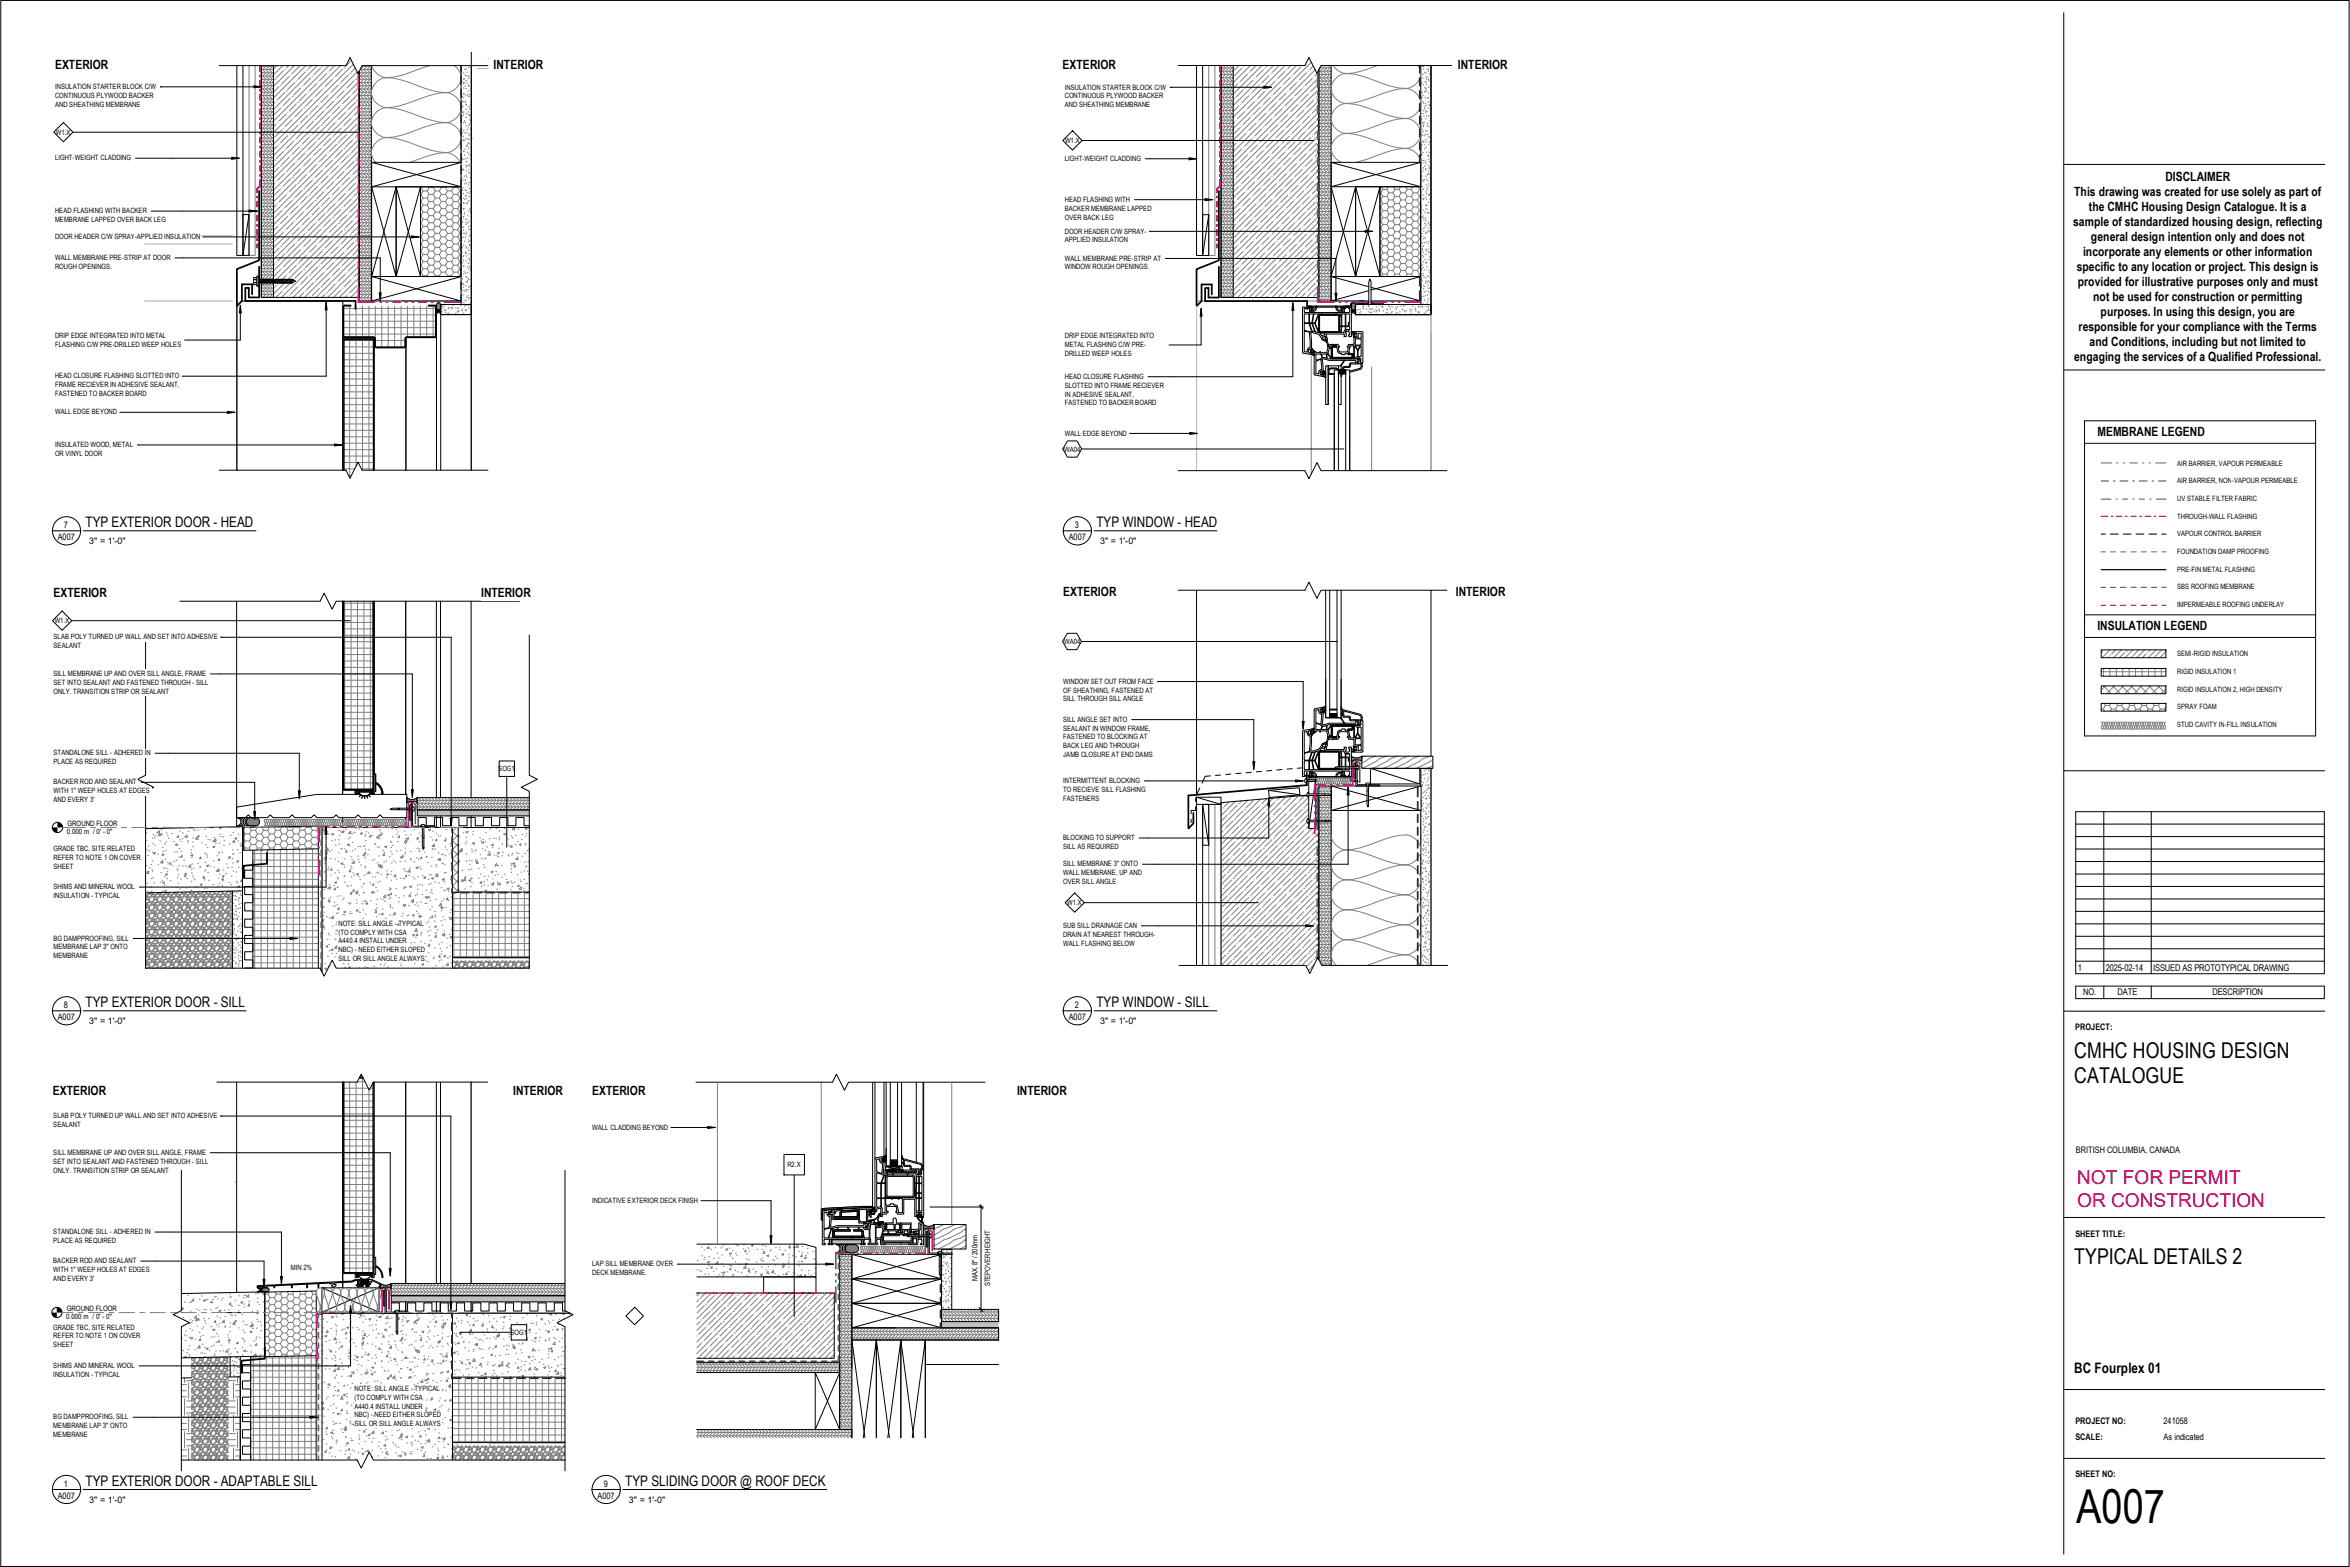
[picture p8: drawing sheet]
<svg xmlns="http://www.w3.org/2000/svg" width="914mm" height="610mm" viewBox="0 0 914 610" stroke-linecap="round" stroke-linejoin="round" font-family="sans-serif">
<defs><g id="words">
<text font-size="18.2" x="807.8" y="592.6">A007</text>
<g font-size="8.5">
<text x="807.1" y="411.5">CMHC HOUSING DESIGN</text>
<text x="807.1" y="421.2">CATALOGUE</text>
<text x="807.1" y="491.8">TYPICAL DETAILS 2</text>
</g>
<g font-size="7.4" fill="#f00">
<text x="808.2" y="460.8">NOT FOR PERMIT</text>
<text x="808.2" y="469.7">OR CONSTRUCTION</text>
</g>
<g font-size="5.6">
<text x="33.3" y="205">TYP EXTERIOR DOOR - HEAD</text>
<text x="426.6" y="205">TYP WINDOW - HEAD</text>
<text x="33.3" y="391.7">TYP EXTERIOR DOOR - SILL</text>
<text x="426.6" y="391.7">TYP WINDOW - SILL</text>
<text x="807.1" y="534.2">BC Fourplex 01</text>
<text x="33.3" y="577.9">TYP EXTERIOR DOOR - ADAPTABLE SILL</text>
<text x="243.2" y="577.9">TYP SLIDING DOOR @ ROOF DECK</text>
</g>
<g font-size="5">
<text x="842.6" y="70.6">DISCLAIMER</text>
<text x="807.1" y="76.4">This drawing was created for use solely as part of</text>
<text x="812.8" y="82.2">the CMHC Housing Design Catalogue. It is a</text>
<text x="806.7" y="88">sample of standardized housing design, reflecting</text>
<text x="813.6" y="93.9">general design intention only and does not</text>
<text x="810.5" y="99.7">incorporate any elements or other information</text>
<text x="808.1" y="105.5">specific to any location or project. This design is</text>
<text x="808.4" y="111.3">provided for illustrative purposes only and must</text>
<text x="814.5" y="117.1">not be used for construction or permitting</text>
<text x="817.4" y="122.9">purposes. In using this design, you are</text>
<text x="808.8" y="128.7">responsible for your compliance with the Terms</text>
<text x="813.1" y="134.5">and Conditions, including but not limited to</text>
<text x="807.1" y="140.4">engaging the services of a Qualified Professional.</text>
</g>
<g font-size="4.9">
<text x="21.4" y="27">EXTERIOR</text>
<text x="192.1" y="26.8">INTERIOR</text>
<text x="413.5" y="26.8">EXTERIOR</text>
<text x="567.3" y="26.8">INTERIOR</text>
<text x="816.1" y="169.7">MEMBRANE LEGEND</text>
<text x="20.8" y="232.4">EXTERIOR</text>
<text x="187.2" y="232.4">INTERIOR</text>
<text x="413.7" y="231.9">EXTERIOR</text>
<text x="566.5" y="231.9">INTERIOR</text>
<text x="816.1" y="245.2">INSULATION LEGEND</text>
<text x="20.6" y="426">EXTERIOR</text>
<text x="199.7" y="426">INTERIOR</text>
<text x="230.4" y="426.1">EXTERIOR</text>
<text x="395.7" y="426.1">INTERIOR</text>
</g>
<g font-size="3.6">
<text x="808.4" y="377.6">1</text>
<text x="819.4" y="377.6">2025-02-14</text>
<text x="837.8" y="377.6">ISSUED AS PROTOTYPICAL DRAWING</text>
<text x="810.6" y="387.3">NO.</text>
<text x="824" y="387.3">DATE</text>
<text x="860.9" y="387.3">DESCRIPTION</text>
</g>
<g font-size="3.5">
<text x="24.9" y="205.6">7</text>
<text x="418.2" y="205.6">3</text>
<text x="22.5" y="210.1">A007</text>
<text x="34.8" y="211.8">3&quot; = 1'-0&quot;</text>
<text x="415.8" y="210.1">A007</text>
<text x="428.1" y="211.8">3&quot; = 1'-0&quot;</text>
<text x="24.9" y="392.3">8</text>
<text x="418.2" y="392.3">2</text>
<text x="22.5" y="396.8">A007</text>
<text x="34.8" y="398.5">3&quot; = 1'-0&quot;</text>
<text x="415.8" y="396.8">A007</text>
<text x="428.1" y="398.5">3&quot; = 1'-0&quot;</text>
<text x="807.5" y="400.7">PROJECT:</text>
<text x="807.8" y="448.4">BRITISH COLUMBIA, CANADA</text>
<text x="807.6" y="481">SHEET TITLE:</text>
<text x="807.6" y="553.9">PROJECT NO:</text>
<text x="841.9" y="553.9">241058</text>
<text x="807.6" y="560.4">SCALE:</text>
<text x="841.9" y="560.4">As indicated</text>
<text x="807.6" y="574.7">SHEET NO:</text>
<text x="24.9" y="578.5">1</text>
<text x="234.9" y="578.5">9</text>
<text x="22.5" y="583">A007</text>
<text x="34.8" y="584.8">3&quot; = 1'-0&quot;</text>
<text x="232.5" y="583">A007</text>
<text x="244.7" y="584.8">3&quot; = 1'-0&quot;</text>
</g>
<g font-size="2.9">
<text x="26.2" y="321.4">GROUND FLOOR</text>
<text x="26" y="324.5">0.000 m</text>
<text x="36.2" y="324.5">/ 0'</text>
<text x="40.1" y="324.5">-</text>
<text x="41.5" y="324.5">0&quot;</text>
<text x="380.4" y="498.4" transform="rotate(-90 380.4 498.4)">MAX. 8&quot; / 200mm</text>
<text x="385.2" y="500.4" transform="rotate(-90 385.2 500.4)">STEPOVER HEIGHT</text>
<text x="25.8" y="513.2">0.000 m</text>
<text x="26" y="510.1">GROUND FLOOR</text>
<text x="36" y="513.2">/ 0'</text>
<text x="39.9" y="513.2">-</text>
<text x="41.3" y="513.2">0&quot;</text>
</g>
<g font-size="2.8">
<text x="21.4" y="34.6">INSULATION STARTER BLOCK C/W</text>
<text x="414.3" y="34.8">INSULATION STARTER BLOCK C/W</text>
<text x="21.4" y="41.5">AND SHEATHING MEMBRANE</text>
<text x="21.4" y="38.1">CONTINUOUS PLYWOOD BACKER</text>
<text x="414.3" y="38.3">CONTINUOUS PLYWOOD BACKER</text>
<text x="414.3" y="41.7">AND SHEATHING MEMBRANE</text>
<text x="21.8" y="52.4">W1.X</text>
<text x="414.4" y="55.7">W1.X</text>
<text x="21.4" y="62.4">LIGHT</text>
<text x="28.3" y="62.4">-</text>
<text x="29.1" y="62.4">WEIGHT CLADDING</text>
<text x="414.3" y="62.6">LIGHT</text>
<text x="421.2" y="62.6">-</text>
<text x="422" y="62.6">WEIGHT CLADDING</text>
<text x="21.4" y="83">HEAD FLASHING WITH BACKER</text>
<text x="414.3" y="78.5">HEAD FLASHING WITH</text>
<text x="414.3" y="82">BACKER MEMBRANE LAPPED</text>
<text x="21.4" y="86.4">MEMBRANE LAPPED OVER BACK LEG</text>
<text x="414.3" y="85.4">OVER BACK LEG</text>
<text x="21.4" y="93">DOOR HEADER C/W SPRAY-</text>
<text x="53.3" y="93">APPLIED INSULATION</text>
<text x="414.3" y="90.8">DOOR HEADER C/W SPRAY</text>
<text x="414.3" y="94.3">APPLIED INSULATION</text>
<text x="445.4" y="90.8">-</text>
<text x="21.4" y="101.2">WALL MEMBRANE PRE-</text>
<text x="48.3" y="101.2">STRIP AT DOOR</text>
<text x="414.3" y="101.4">WALL MEMBRANE PRE</text>
<text x="440.4" y="101.4">-</text>
<text x="441.2" y="101.4">STRIP AT</text>
<text x="21.4" y="104.6">ROUGH OPENINGS.</text>
<text x="414.3" y="104.8">WINDOW ROUGH OPENINGS.</text>
<text x="21.4" y="131.4">DRIP EDGE INTEGRATED INTO METAL</text>
<text x="414.3" y="131.7">DRIP EDGE INTEGRATED INTO</text>
<text x="21.4" y="134.9">FLASHING C/W PRE</text>
<text x="43.8" y="134.9">-</text>
<text x="44.6" y="134.9">DRILLED WEEP HOLES</text>
<text x="414.3" y="135.1">METAL FLASHING C/W PRE-</text>
<text x="414.3" y="138.6">DRILLED WEEP HOLES</text>
<text x="21.4" y="147.2">HEAD CLOSURE FLASHING SLOTTED INTO</text>
<text x="414.3" y="147.4">HEAD CLOSURE FLASHING</text>
<text x="21.4" y="150.6">FRAME RECIEVER IN ADHESIVE SEALANT,</text>
<text x="21.4" y="154.1">FASTENED TO BACKER BOARD</text>
<text x="414.3" y="150.8">SLOTTED INTO FRAME RECIEVER</text>
<text x="414.3" y="154.3">IN ADHESIVE SEALANT,</text>
<text x="21.4" y="161.2">WALL EDGE BEYOND</text>
<text x="414.3" y="157.7">FASTENED TO BACKER BOARD</text>
<text x="21.4" y="173.9">INSULATED WOOD, METAL</text>
<text x="414.3" y="169.5">WALL EDGE BEYOND</text>
<text x="21.4" y="177.4">OR VINYL DOOR</text>
<text x="414.1" y="175.8">WA04</text>
<text x="847.1" y="181.1">AIR BARRIER, VAPOUR PERMEABLE</text>
<text x="847.1" y="188">AIR BARRIER, NON-</text>
<text x="869.3" y="188">VAPOUR PERMEABLE</text>
<text x="847.1" y="194.9">UV STABLE FILTER FABRIC</text>
<text x="847.1" y="201.7">THROUGH-</text>
<text x="859.6" y="201.7">WALL FLASHING</text>
<text x="847.1" y="208.6">VAPOUR CONTROL BARRIER</text>
<text x="847.1" y="215.5">FOUNDATION DAMP PROOFING</text>
<text x="847.1" y="222.3">PRE-</text>
<text x="852.8" y="222.3">FIN METAL FLASHING</text>
<text x="847.1" y="229.2">SBS ROOFING MEMBRANE</text>
<text x="847.1" y="236.1">IMPERMEABLE ROOFING UNDERLAY</text>
<text x="21.3" y="242.4">W1.X</text>
<text x="20.8" y="248.8">SLAB POLY TURNED UP WALL AND SET INTO ADHESIVE</text>
<text x="414.1" y="250.7">WA04</text>
<text x="20.8" y="252.2">SEALANT</text>
<text x="847.1" y="255.3">SEMI-</text>
<text x="853.7" y="255.3">RIGID INSULATION</text>
<text x="20.8" y="263">SILL MEMBRANE UP AND OVER SILL ANGLE, FRAME</text>
<text x="847.1" y="262.2">RIGID INSULATION 1</text>
<text x="20.8" y="266.4">SET INTO SEALANT AND FASTENED THROUGH -</text>
<text x="20.8" y="269.9">ONLY. TRANSITION STRIP OR SEALANT</text>
<text x="76.3" y="266.4">SILL</text>
<text x="413.7" y="266">WINDOW SET OUT FROM FACE</text>
<text x="413.7" y="269.4">OF SHEATHING, FASTENED AT</text>
<text x="847.1" y="269.1">RIGID INSULATION 2, HIGH DENSITY</text>
<text x="413.7" y="272.9">SILL THROUGH SILL ANGLE</text>
<text x="847.1" y="275.9">SPRAY FOAM</text>
<text x="413.7" y="280.8">SILL ANGLE SET INTO</text>
<text x="413.7" y="284.2">SEALANT IN WINDOW FRAME,</text>
<text x="413.7" y="287.7">FASTENED TO BLOCKING AT</text>
<text x="847.1" y="282.8">STUD CAVITY IN-</text>
<text x="866.4" y="282.8">FILL INSULATION</text>
<text x="20.8" y="293.9">STANDALONE SILL</text>
<text x="42.9" y="293.9">-</text>
<text x="44.4" y="293.9">ADHERED IN</text>
<text x="413.7" y="291.1">BACK LEG AND THROUGH</text>
<text x="20.8" y="297.3">PLACE AS REQUIRED</text>
<text x="193.9" y="299.9">SOG1</text>
<text x="413.7" y="294.6">JAMB CLOSURE AT END DAMS</text>
<text x="20.8" y="305.2">BACKER ROD AND SEALANT</text>
<text x="413.7" y="304.6">INTERMITTENT BLOCKING</text>
<text x="20.8" y="308.6">WITH 1&quot; WEEP HOLES AT EDGES</text>
<text x="413.7" y="308.1">TO RECIEVE SILL FLASHING</text>
<text x="413.7" y="311.5">FASTENERS</text>
<text x="20.8" y="312.1">AND EVERY 3'</text>
<text x="413.7" y="326.9">BLOCKING TO SUPPORT</text>
<text x="20.8" y="331">GRADE TBC, SITE RELATED</text>
<text x="20.8" y="334.4">REFER TO NOTE 1 ON COVER</text>
<text x="413.7" y="330.3">SILL AS REQUIRED</text>
<text x="20.8" y="337.9">SHEET</text>
<text x="413.7" y="337.1">SILL MEMBRANE 3&quot; ONTO</text>
<text x="413.7" y="340.5">WALL MEMBRANE, UP AND</text>
<text x="20.8" y="345.9">SHIMS AND MINERAL WOOL</text>
<text x="413.7" y="344">OVER SILL ANGLE</text>
<text x="20.8" y="349.4">INSULATION</text>
<text x="35.5" y="349.4">-</text>
<text x="37" y="349.4">TYPICAL</text>
<text x="415.3" y="352.1">W1.X</text>
<text x="20.8" y="365.9">BG DAMPPROOFING, SILL</text>
<text x="131.7" y="360.1">NOTE: SILL ANGLE -</text>
<text x="131.7" y="363.6">(TO COMPLY WITH CSA</text>
<text x="155.1" y="360.1">TYPICAL</text>
<text x="413.7" y="361">SUB SILL DRAINAGE CAN</text>
<text x="413.7" y="364.4">DRAIN AT NEAREST THROUGH</text>
<text x="448.6" y="364.4">-</text>
<text x="20.8" y="369.4">MEMBRANE LAP 3&quot; ONTO</text>
<text x="131.7" y="367">A440.4 INSTALL UNDER</text>
<text x="131.7" y="370.5">NBC) -</text>
<text x="139.5" y="370.5">NEED EITHER SLOPED</text>
<text x="413.7" y="367.9">WALL FLASHING BELOW</text>
<text x="20.8" y="372.8">MEMBRANE</text>
<text x="131.7" y="373.9">SILL OR SILL ANGLE ALWAYS</text>
<text x="20.7" y="435">SLAB POLY TURNED UP WALL AND SET INTO ADHESIVE</text>
<text x="20.7" y="438.4">SEALANT</text>
<text x="230.4" y="439.5">WALL CLADDING BEYOND</text>
<text x="20.7" y="449.3">SILL MEMBRANE UP AND OVER SILL ANGLE, FRAME</text>
<text x="20.7" y="452.7">SET INTO SEALANT AND FASTENED THROUGH -</text>
<text x="76.2" y="452.7">SILL</text>
<text x="306.4" y="454">R2.X</text>
<text x="20.7" y="456.2">ONLY. TRANSITION STRIP OR SEALANT</text>
<text x="230.4" y="468">INDICATIVE EXTERIOR DECK FINISH</text>
<text x="20.7" y="480.1">STANDALONE SILL</text>
<text x="20.7" y="483.6">PLACE AS REQUIRED</text>
<text x="42.8" y="480.1">-</text>
<text x="44.3" y="480.1">ADHERED IN</text>
<text x="20.7" y="491.4">BACKER ROD AND SEALANT</text>
<text x="20.7" y="494.9">WITH 1&quot; WEEP HOLES AT EDGES</text>
<text x="113.2" y="494">MIN 2%</text>
<text x="230.4" y="492.6">LAP SILL MEMBRANE OVER</text>
<text x="230.4" y="496.1">DECK MEMBRANE.</text>
<text x="20.7" y="498.3">AND EVERY 3'</text>
<text x="20.7" y="517.3">GRADE TBC, SITE RELATED</text>
<text x="20.7" y="520.7">REFER TO NOTE 1 ON COVER</text>
<text x="198.6" y="519.2">SOG1</text>
<text x="20.7" y="524.2">SHEET</text>
<text x="20.7" y="532.2">SHIMS AND MINERAL WOOL</text>
<text x="20.7" y="535.6">INSULATION</text>
<text x="35.4" y="535.6">-</text>
<text x="36.9" y="535.6">TYPICAL</text>
<text x="137.9" y="541.1">NOTE: SILL ANGLE -</text>
<text x="137.9" y="544.5">(TO COMPLY WITH CSA</text>
<text x="161.3" y="541.1">TYPICAL</text>
<text x="137.9" y="548">A440.4 INSTALL UNDER</text>
<text x="137.9" y="551.4">NBC) -</text>
<text x="145.7" y="551.4">NEED EITHER SLOPED</text>
<text x="20.7" y="552.2">BG DAMPPROOFING, SILL</text>
<text x="20.7" y="555.6">MEMBRANE LAP 3&quot; ONTO</text>
<text x="137.9" y="554.9">SILL OR SILL ANGLE ALWAYS</text>
<text x="20.7" y="559.1">MEMBRANE</text>
</g>
</g></defs>
<g fill="none" stroke="#7f7f7f" stroke-width=".39">
<path d="M818.3 253.3l-.7 .7M820.5 255.5l-.3 .4M821 252.8l-3.1 3.1M821.1 254.9v.1M823.2 252.8l-1.6 1.6M825.5 252.8l-3.1 3.1M826.7 253.8l-2 2.1M827.3 253.3h.1M829.5 255.5h.1M829.9 252.8l-3 3.1M832.2 252.8l-2.1 2.2M834.4 252.8l-3 3.1"/>
<path d="M835.1 254.4l-1.5 1.5M835.7 253.8h.1M836.7 252.8l-.4 .5M838.9 252.8l-3 3.1M841.2 252.8l-2.7 2.7M842.8 255.7l-.2 .2M842.8 253.5l-2.4 2.4M817.6 269.5l.4 .4M817.6 261.3h25.2M817.6 275.8h.8M818.4 275.8l.5 .8M818.5 266.8l3 3.1"/>
<path d="M818.5 260.1v3M818.7 273.6l.5 .8M819.2 274.4l-.8 1.4M819.2 266.8l-1.6 1.7M819.2 274.4h1.6M820.8 274.4l.8 1.4M821 260.1v3M821.3 273.6l-.5 .8M821.6 275.8h1.6M821.6 275.8l-.5 .8M822 266.8l3 3.1M822.7 266.8l-3 3.1"/>
<path d="M823.2 275.8l.4 .8M823.5 273.6l.5 .8M823.5 260.1v3M824 274.4l-.8 1.4M824 274.4h1.5M825.5 274.4l.8 1.4M825.5 266.8l3.1 3.1M826 260.1v3M826.1 273.6l-.6 .8M826.3 266.8l-3 3.1M826.3 275.8h1.6M826.3 275.8l-.4 .8"/>
<path d="M827.9 275.8l.5 .8M828.3 273.6l.4 .8M828.5 260.1v3M828.7 274.4l-.8 1.4M828.7 274.4h1.6M829.1 266.8l3 3.1M829.8 266.8l-3 3.1M830.3 274.4l.8 1.4M830.8 273.6l-.5 .8M831 260.1v3M831.1 275.8l-.5 .8M831.1 275.8h1.6"/>
<path d="M832.6 266.8l3.1 3.1M832.7 275.8l.5 .8M833 273.6l.5 .8M833.3 266.8l-3 3.1M833.5 274.4l-.8 1.4M833.5 260.1v3M833.5 274.4h1.6M835.1 274.4l.8 1.4M835.6 273.6l-.5 .8M835.9 275.8h1.5M835.9 275.8l-.5 .8M836 260.1v3"/>
<path d="M836.1 266.8l3.1 3.1M836.9 266.8l-3.1 3.1M837.4 275.8l.5 .8M837.8 273.6l.4 .8M838.2 274.4l-.8 1.4M838.2 274.4h1.7M838.5 260.1v3M839.7 266.8l3 3.1M839.9 274.4l.7 1.4M840.3 273.6l-.4 .8M840.4 266.8l-3 3.1M840.6 275.8l-.5 .8"/>
<path d="M840.6 275.8h1.6M841 260.1v3M842.2 275.8l.5 .8M842.5 273.6l.3 .4M842.8 274.9l-.6 .9M842.8 268l-1.9 1.9M817.6 280.9l.4 .5M818 281.4l.4-.5 .6 .5M818 281.4l-.4 1.8 .3 .5 .6-.5M818 281.4l.5 1.8M818.5 283.2l.4 .5 .5-.5M819 281.4l.3-.5 .6 .5"/>
<path d="M819 281.4l-.5 1.8M819 281.4l.4 1.8M819.4 283.2l.4 .5 .6-.5M819.9 281.4l.4-.5 .5 .5M819.9 281.4l-.5 1.8M819.9 281.4l.5 1.8M820.4 283.2l.3 .5 .6-.5M820.8 281.4l.4-.5 .6 .5M820.8 281.4l-.4 1.8M820.8 281.4l.5 1.8M821.3 283.2l.3 .5 .6-.5M821.8 281.4l.3-.5 .6 .5"/>
<path d="M821.8 281.4l-.5 1.8M821.8 281.4l.4 1.8M822.2 283.2l.4 .5 .6-.5M822.7 281.4l.5 1.8M822.7 281.4l.3-.5 .6 .5M822.7 281.4l-.5 1.8M823.2 283.2l.3 .5 .6-.5M823.6 281.4l.4-.5 .6 .5M823.6 281.4l-.4 1.8M823.6 281.4l.5 1.8M824.1 283.2l.3 .5 .6-.5M824.6 281.4l.4 1.8"/>
<path d="M824.6 281.4l.3-.5 .6 .5M824.6 281.4l-.5 1.8M825 283.2l.3 .5 .7-.5M825.5 281.4l.3-.5 .6 .5M825.5 281.4l-.5 1.8M825.5 281.4l.5 1.8M826 283.2l.3 .5 .6-.5M826.4 281.4l.3-.5 .7 .5M826.4 281.4l-.4 1.8M826.4 281.4l.5 1.8M826.9 283.2l.3 .5 .6-.5M827.4 281.4l.3-.5 .6 .5"/>
<path d="M827.4 281.4l-.5 1.8M827.4 281.4l.4 1.8M827.8 283.2l.3 .5 .7-.5M828.3 281.4l.3-.5 .6 .5M828.3 281.4l-.5 1.8M828.3 281.4l.5 1.8M828.8 283.2l.3 .5 .6-.5M829.2 281.4l.5 1.8M829.2 281.4l.3-.5 .7 .5M829.2 281.4l-.4 1.8M829.7 283.2l.3 .5 .6-.5M830.2 281.4l.3-.5 .6 .5"/>
<path d="M830.2 281.4l-.5 1.8M830.2 281.4l.4 1.8M830.6 283.2l.3 .5 .7-.5M831.1 281.4l.5 1.8M831.1 281.4l.3-.5 .6 .5M831.1 281.4l-.5 1.8M831.6 283.2l.2 .5 .7-.5M832 281.4l.3-.5 .7 .5M832 281.4l-.4 1.8M832 281.4l.5 1.8M832.5 283.2l.3 .5 .6-.5M833 281.4l.4 1.8"/>
<path d="M833 281.4l.2-.5 .7 .5M833 281.4l-.5 1.8M833.4 283.2l.3 .5 .6-.5M833.9 281.4l.3-.5 .6 .5M833.9 281.4l-.5 1.8M833.9 281.4l.4 1.8M834.3 283.2l.3 .5 .7-.5M834.8 281.4l.3-.5 .6 .5M834.8 281.4l-.5 1.8M834.8 281.4l.5 1.8M835.3 283.2l.3 .5 .6-.5M835.7 281.4l.3-.5 .7 .5"/>
<path d="M835.7 281.4l-.4 1.8M835.7 281.4l.5 1.8M836.2 283.2l.3 .5 .6-.5M836.7 281.4l.3-.5 .6 .5M836.7 281.4l-.5 1.8M836.7 281.4l.4 1.8M837.1 283.2l.3 .5 .7-.5M837.6 281.4l.5 1.8M837.6 281.4l.3-.5 .6 .5M837.6 281.4l-.5 1.8M838.1 283.2l.3 .5 .6-.5M838.5 281.4l.3-.5 .7 .5"/>
<path d="M838.5 281.4l-.4 1.8M838.5 281.4l.5 1.8M839 283.2l.3 .5 .6-.5M839.5 281.4l.4 1.8M839.5 281.4l.3-.5 .6 .5M839.5 281.4l-.5 1.8M839.9 283.2l.3 .5 .7-.5M840.4 281.4l.3-.5 .6 .5M840.4 281.4l-.5 1.8M840.4 281.4l.5 1.8M840.9 283.2l.3 .5 .6-.5M841.3 281.4l.3-.5 .6 .5"/>
<path d="M841.3 281.4l-.4 1.8M841.3 281.4l.5 1.8M842.2 281.4l-.4 1.8M842.2 281.4l.5 1.8-.3 .5-.6-.5M842.7 280.9l-.5 .5"/>
</g>
<path d="M817.6 180.1h4M823.6 180.1h.5M826.1 180.1h.6M828.7 180.1h3M833.7 180.1h.5M836.2 180.1h.5M838.7 180.1h4.1" fill="none" stroke="#7f00ff" stroke-width=".47"/>
<path d="M817.6 187.1h2.8M822.4 187.1h.5M824.9 187.1h3M829.9 187.1h.6M832.4 187.1h3M837.4 187.1h.5M840 187.1h2.8" fill="none" stroke="#00f" stroke-width=".47"/>
<path d="M817.6 194.1h3.8M823.4 194.1h.5M825.9 194.1h2M829.9 194.1h.6M832.4 194.1h2M836.4 194.1h.6M839 194.1h3.8" fill="none" stroke="#ff7f00" stroke-width=".47"/>
<path d="M817.6 200.8h2.5M821.6 200.8h.6M823.6 200.8h2M827.2 200.8h.5M829.2 200.8h2M832.7 200.8h.5M834.7 200.8h2M838.2 200.8h.5M840.2 200.8h2.6" fill="none" stroke="#f00" stroke-width=".47"/>
<path d="M817.6 207.8h1.6M821.2 207.8h3M826.2 207.8h3M831.2 207.8h3M836.2 207.8h3M841.2 207.8h1.6" fill="none" stroke="#007f00" stroke-width=".47"/>
<path d="M817.6 214.7h1.6M821.2 214.7h2M825.2 214.7h2M829.2 214.7h2M833.2 214.7h2M837.2 214.7h2M841.2 214.7h1.6" fill="none" stroke="#007fff" stroke-width=".47"/>
<path d="M817.6 221.6h25.2" fill="none" stroke="#000" stroke-width=".47"/>
<path d="M811.1 163.7h89.9v122.6h-89.9zM811.1 172.5h89.9M811.1 239.2h89.9M811.1 248h89.9M817.6 252.8h25.2v3.1h-25.2zM817.6 260.1h25.2v3h-25.2zM817.6 266.8h25.2v3.1h-25.2zM817.6 273.6h25.2v3h-25.2z" fill="none" stroke="#000" stroke-width=".39"/>
<path d="M817.6 228.5h1.6M821.2 228.5h2M825.2 228.5h2M829.2 228.5h2M833.2 228.5h2M837.2 228.5h2M841.2 228.5h1.6" fill="none" stroke="#007f7f" stroke-width=".47"/>
<path d="M817.6 235.5h1.6M821.2 235.5h2M825.2 235.5h2M829.2 235.5h2M833.2 235.5h2M837.2 235.5h2M841.2 235.5h1.6" fill="none" stroke="#ff007f" stroke-width=".47"/>
<g fill="#fff">
<path d="M190.5 561.2l29.3 .2z"/>
<path d="M169.8 510.6h52.1v.3h-52.1z"/>
<path d="M190.5 561.4h29.3v1.1h-29.3z"/>
<path d="M176.1 535.7h43.7v25.5h-43.7z"/>
<path d="M176.1 510.9h46.9v24.8h-46.9z"/>
<path d="M176.1 562.5h43.7v5.5h-43.7z"/>
<path d="M125.3 510.9h50.8v60.2h-50.8z"/>
<path d="M74.5 527.9h14.3v40.1h-14.3z"/>
<path d="M70.6 535.6h22.9v32.4h-22.9z"/>
<path d="M67.4 502.6h35.6v25.6h-35.6z"/>
</g>
<path d="M140.4 498.2h2.9v1.9h-2.9z" fill="#000"/>
<path d="M152.1 499.3h67.7v4.8h-67.7z" fill="#fff"/>
<path d="M152.2 504.1h67.6v2.4h-67.6z" fill="#c0c0c0"/>
<g fill="#fff">
<path d="M176.1 561.2h14.4v1.3h-14.4z"/>
<path d="M123 511.2h2.3v56.8h-2.3z"/>
<path d="M133.8 419.4h11.4v75.6h-11.4z"/>
<path d="M89.5 527.8h4v40.2h-4z"/>
<path d="M103 502.2h20.1v25.5h-20.1z"/>
<path d="M97.5 527.4h25.5v40.6h-25.5z"/>
<path d="M153.6 509.7h1.8v9.3h-1.8z"/>
</g>
<g fill="#7f7f7f">
<path d="M148.1 499.3h4v2h-4z"/>
<path d="M101.9 501h2.8v1.6h-2.8z"/>
</g>
<g fill="none" stroke="#d2d2d2" stroke-width=".39">
<path d="M123.1 513.3h2.2M123.1 515.8h2.2M123.1 518.3h2.2M123.6 511.2v56.8M123 528.3h2.3M123 530.8h2.3M123 533.3h2.3M123 535.8h2.3M123 538.3h2.3M123.1 520.8h2.2M123.1 523.3h2.2M123.1 525.8h2.2"/>
<path d="M123 540.8h2.3M123 543.3h2.3M123 545.8h2.3M123 548.3h2.3M123 550.8h2.3M123 553.3h2.3M123 555.8h2.3M123 558.2h2.3M123 560.7h2.3M123 563.2h2.3M123 565.7h2.3M191 561.2v.2"/>
<path d="M193.5 561.2v.2M196 561.2v.2M198.5 561.2v.2M201 561.2v.2M203.5 561.2v.2M206 561.2v.2M208.5 561.2v.2M211 561.2v.2M213.5 561.2v.2M216 561.2v.2M218.5 561.2v.2"/>
</g>
<g fill="none" stroke="#d4d4d4" stroke-width=".39">
<path d="M193.4 510.6l-.2 .2M196 510.8l.2 .1M200.1 510.6h.1M205.3 510.7l.3 .2M212.2 510.6h-.4M214.2 510.9l.3-.3 .1 .3M219.1 510.6l-.1 .1M219.2 510.9l.2-.2v.2M177.2 562.5l.8-.8 .1 .8M179.9 562.2l.3 .2M183.3 561.6l-.3 .1M183.4 561.2v.1"/>
<path d="M185.3 562.4v.1M185.8 561.3h-.3M186.4 562l-.3 .2M188.6 561.3l.2 .2M192.4 561.4h.3M198.5 561.4h.3M201.7 561.4h.1M204.3 561.8l.2 .3M206 561.8l-.1 .3M208.8 561.6l.2 .2M210.6 562.1l-.2 .2M210.7 561.4h.3"/>
<path d="M211.6 562.3l.1 .2M216.8 561.4h.3"/>
</g>
<g fill="none" stroke="#7f7f7f" stroke-width=".39">
<path d="M141.1 419.4v75.6M133.8 423.3h9.5M133.8 425.8h11.4M133.8 428.3h11.4M133.8 430.8h11.4M133.8 433.3h11.4M133.8 435.8h11.4M133.8 438.3h11.4M136.1 421v74M138.6 421v74M139.1 420.8h3M143.6 423.8v71.2"/>
<path d="M144.1 423.3h1.1M133.8 440.8h11.4M133.8 443.3h11.4M133.8 445.8h11.4M133.8 448.3h11.4M133.8 450.8h11.4M133.8 453.3h11.4M133.8 455.8h11.4M133.8 458.3h11.4M133.8 460.8h11.4M133.8 463.3h11.4M133.8 465.8h11.4"/>
<path d="M133.8 468.3h11.4M133.8 470.8h11.4M133.8 473.3h11.4M133.8 475.8h11.4M133.8 478.3h11.4M133.8 480.8h11.4M133.8 483.3h11.4M133.8 485.8h11.4M133.8 488.3h11.4M133.8 490.8h11.4M133.8 493.3h11.4M152.2 499.3l.7 .7-.8 .8"/>
<path d="M153.5 499.3l.7 .7-1.3 1.3 1.3 1.3-1.3 1.3 .2 .2M154.7 499.3l.7 .7-1.2 1.3 1.2 1.3-1.2 1.3 .2 .2M156 499.3l.7 .7-1.3 1.3 1.3 1.3-1.3 1.3 .3 .2M157.3 499.3l.7 .7-1.3 1.3 1.3 1.3-1.3 1.3 .2 .2M158.5 499.3l.8 .7-1.3 1.3 1.3 1.3-1.3 1.3 .2 .2M159.8 499.3l.7 .7-1.2 1.3 1.2 1.3-1.2 1.3 .2 .2M161.1 499.3l.7 .7-1.3 1.3 1.3 1.3-1.3 1.3 .2 .2M162.3 499.3l.8 .7-1.3 1.3 1.3 1.3-1.3 1.3 .2 .2M163.6 499.3l.7 .7-1.2 1.3 1.2 1.3-1.2 1.3 .2 .2M164.8 499.3l.8 .7-1.3 1.3 1.3 1.3-1.3 1.3 .2 .2M166.1 499.3l.8 .7-1.3 1.3 1.3 1.3-1.3 1.3 .2 .2M167.4 499.3l.7 .7-1.2 1.3 1.2 1.3-1.2 1.3 .2 .2"/>
<path d="M168.7 499.3l.7 .7-1.3 1.3 1.3 1.3-1.3 1.3 .3 .2M169.9 499.3l.8 .7-1.3 1.3 1.3 1.3-1.3 1.3 .2 .2M171.2 499.3l.8 .7-1.3 1.3 1.3 1.3-1.3 1.3 .2 .2M172.5 499.3l.7 .7-1.2 1.3 1.2 1.3-1.2 1.3 .2 .2M173.7 499.3l.8 .7-1.3 1.3 1.3 1.3-1.3 1.3 .2 .2M175 499.3l.8 .7-1.3 1.3 1.3 1.3-1.3 1.3 .2 .2M176.3 499.3l.7 .7-1.2 1.3 1.2 1.3-1.2 1.3 .2 .2M177.5 499.3l.8 .7-1.3 1.3 1.3 1.3-1.3 1.3 .2 .2M178.8 499.3l.8 .7-1.3 1.3 1.3 1.3-1.3 1.3 .2 .2M180.1 499.3l.7 .7-1.2 1.3 1.2 1.3-1.2 1.3 .2 .2M181.4 499.3l.7 .7-1.3 1.3 1.3 1.3-1.3 1.3 .3 .2M182.6 499.3l.8 .7-1.3 1.3 1.3 1.3-1.3 1.3 .2 .2"/>
<path d="M183.9 499.3l.8 .7-1.3 1.3 1.3 1.3-1.3 1.3 .2 .2M185.2 499.3l.7 .7-1.2 1.3 1.2 1.3-1.2 1.3 .1 .2M186.4 499.3l.8 .7-1.3 1.3 1.3 1.3-1.3 1.3 .2 .2M187.7 499.3l.7 .7-1.2 1.3 1.2 1.3-1.2 1.3 .2 .2M189 499.3l.7 .7-1.3 1.3 1.3 1.3-1.3 1.3 .2 .2M190.2 499.3l.8 .7-1.3 1.3 1.3 1.3-1.3 1.3 .2 .2M191.5 499.3l.7 .7-1.2 1.3 1.2 1.3-1.2 1.3 .2 .2M192.8 499.3l.7 .7-1.3 1.3 1.3 1.3-1.3 1.3 .2 .2M194.1 499.3l.7 .7-1.3 1.3 1.3 1.3-1.3 1.3 .2 .2M195.3 499.3l.7 .7-1.2 1.3 1.2 1.3-1.2 1.3 .2 .2M196.6 499.3l.7 .7-1.3 1.3 1.3 1.3-1.3 1.3 .3 .2M197.9 499.3l.7 .7-1.3 1.3 1.3 1.3-1.3 1.3 .2 .2"/>
<path d="M199.1 499.3l.8 .7-1.3 1.3 1.3 1.3-1.3 1.3 .2 .2M200.4 499.3l.7 .7-1.2 1.3 1.2 1.3-1.2 1.3 .2 .2M201.7 499.3l.7 .7-1.3 1.3 1.3 1.3-1.3 1.3 .2 .2M202.9 499.3l.8 .7-1.3 1.3 1.3 1.3-1.3 1.3 .2 .2M204.2 499.3l.7 .7-1.2 1.3 1.2 1.3-1.2 1.3 .2 .2M205.4 499.3l.8 .7-1.3 1.3 1.3 1.3-1.3 1.3 .2 .2M206.7 499.3l.8 .7-1.3 1.3 1.3 1.3-1.3 1.3 .2 .2M208 499.3l.7 .7-1.2 1.3 1.2 1.3-1.2 1.3 .2 .2M209.3 499.3l.7 .7-1.3 1.3 1.3 1.3-1.3 1.3 .3 .2M210.5 499.3l.8 .7-1.3 1.3 1.3 1.3-1.3 1.3 .2 .2M211.8 499.3l.8 .7-1.3 1.3 1.3 1.3-1.3 1.3 .2 .2M213.1 499.3l.7 .7-1.2 1.3 1.2 1.3-1.2 1.3 .2 .2"/>
<path d="M214.3 499.3l.8 .7-1.3 1.3 1.3 1.3-1.3 1.3 .2 .2M215.6 499.3l.8 .7-1.3 1.3 1.3 1.3-1.3 1.3 .2 .2M216.9 499.3l.7 .7-1.2 1.3 1.2 1.3-1.2 1.3 .2 .2M218.1 499.3l.8 .7-1.3 1.3 1.3 1.3-1.3 1.3 .2 .2M219.4 499.3l.4 .4M69.2 510.7l-.3 .2M70.6 509.1l.7-.3-.2 .7zM71 509l.3 .2M71.3 512.4l.2 .3M71.4 510.6l-.4 .1M71.4 515.7h.1M71.7 506.4l.2 .2"/>
<path d="M71.7 519.2l.2 .3M72.5 517.8h-.4M72.5 519.6l.2 .2M73.1 503.9l.3 .1M73.7 514.6l.3 .3M74 506.6l-.3 .1M74.1 516.7l-.2 .2M74.3 513.3l-.3 .2M74.4 509.9l-.3 .3M74.5 514.4l.3 .2M74.5 506.6l-.2 .2M74.6 503.2l-.2 .2"/>
<path d="M75 517.5h-.3M75.1 513.8h-.3M75.1 505.5l.2 .7-.7-.1zM75.2 505.2l.3 .2M76.4 511.9l.1 .9-.9-.1zM76.5 509.2l.3 .2M76.5 513.2l.2 .6h-.6zM76.6 513.2l.7-.2-.2 .5zM76.6 515.8l.3 .2M77.2 511.4l.2 .2M77.6 505.4l.3 .2M77.6 518.2l.2 .3"/>
<path d="M77.7 513.5h-.4M77.8 509.8h-.3M77.9 519.8l.2 .2M78.5 504.1l.3 .1M78.9 517h-.4M79.1 519.4l-.2 .2M79.1 505.8l.7-.2-.2 .6zM79.2 516.1l-.2 .2M79.4 512.7l-.3 .2M79.5 509.3l-.3 .2M79.6 505.9l-.2 .2M79.6 513.6l.3 .3"/>
<path d="M79.9 514.6l.3 .2M80.3 509.4l-.3 .1M80.5 505.8h-.4M80.6 505.4l.3 .2M81.5 513h-.3M81.9 509.4l.3 .3M82 516l.3 .2M82.4 506.2l.1 .6h-.6zM82.7 517.3l.7-.2-.2 .6zM83 505.5h-.3M83.1 510.4l.3 .2M83.5 517.2l.2 .2"/>
<path d="M83.5 504.4l.3 .2M83.9 504.3l.3 .2M83.9 514.4l-.1-.6-.4 .6 .5 .1M84.2 508.9l-.3 .1M84.4 518.7l-.2 .2M84.5 515.3l-.2 .2M84.7 511.9l-.3 .2M84.8 508.6l-.3 .2M84.9 505.2l-.3 .2M85.1 519.8h-.3M85.2 509.9l.7-.2-.2 .6zM85.3 516.1l-.4 .1"/>
<path d="M85.3 514.9l.3 .1M85.6 512.6l.2 .3M85.8 502.9l.2 .1M86 502.9v.1M86 505.7l.3 .1M86.9 505h-.4M87.2 513.5l.1 1-.9-.1zM87.3 509.7l.3 .2M87.5 516.2l.3 .2M87.8 515.8h-.3M87.9 512.1h-.3M88.1 502.9h.1"/>
<path d="M88.2 502.9h-.1M89 519.3h-.4M89 509.4l.3 .2M89.3 504.5l.3 .2M89.4 516.2l.3 .2M89.5 503.3l.2 .3M89.6 518l-.2 .2M89.7 506.8l.1 .6h-.6zM89.7 514.6l-.2 .2M89.9 511.2l-.3 .2M90 507.8l-.3 .2M90.1 504.4l-.3 .3"/>
<path d="M90.5 511.8h-.4M90.6 508.1h-.3M90.8 515.1l.2 .2M91.1 514.5l.1 .6-.6-.1zM91.2 514.1l.7-.3-.2 .6zM91.5 505.9l.2 .2M91.5 511.6l.2 .3M91.7 515.3h-.4M92.7 509.9l.3 .2M92.9 516.5l.3 .1M93.1 507.8h-.3M93.3 504.1h-.4"/>
<path d="M93.7 506.7l.7-.3-.2 .6zM94.3 511.3h-.3M94.7 517.3l-.2 .2M94.7 504.7l.3 .2M94.9 513.9l-.3 .2M95 508.4l.2 .2M95 510.6l-.3 .2M95.1 507.2l-.2 .2M95.2 503.8l-.2 .2M95.3 515.2l.3 .2M95.4 518.4l-.4 .1M95.8 503.8h-.3"/>
<path d="M96.2 515.3l.2 .2M96.7 503.7l.1 .9-.9-.1zM96.9 506.1l.3 .2M97 507.3h-.4M97 507.4l.1 .7-.6-.1zM97.3 518.1l.7-.2-.2 .6zM97.4 510.6l.2 .2M97.9 518.1l-.3 .1M98 514.4l-.3 .1M98 515.2l.2 1-.9-.2zM98.1 510.1l.3 .2M98.3 516.7l.3 .2"/>
<path d="M98.4 515.1l.1 .6h-.6zM99.7 503.3h-.4M99.8 510.8l.7-.3-.2 .6zM99.9 519.9l-.2 .2M100 516.6l-.2 .2M100.2 513.2l-.3 .2M100.2 505l.3 .2M100.3 509.8l-.3 .2M100.4 506.4l-.3 .2M100.5 503l-.3 .3M100.6 514.1h-.3M100.7 510.4l-.3 .1"/>
<path d="M100.9 507.4l.2 .2M101.3 514.1l.2 .3M101.6 515.5l.3 .2M101.8 517.6l-.4 .1M102.2 503.4l.8-.3-.3 .6zM102.3 506.3l.3 .2M103 510.1h.1M103 503.5h1.3M103 506.2h1.3M103 509h1.3M103 511.7h1.3M103 514.5h1.3"/>
<path d="M103 517.2h1.3M103 519.9h1.3M104.3 519.9l.8 1.4M104.3 517.2l.8 1.4M104.3 514.5l.8 1.3M104.3 511.7l.8 1.4M104.3 509l.8 1.3M104.3 506.2l.8 1.4M104.3 503.5l.8 1.3M104.8 502.6l-.5 .9M105.1 504.8h1.6M105.1 507.6h1.6"/>
<path d="M105.1 510.3h1.6M105.1 513.1h1.6M105.1 515.8h1.6M105.1 518.6h1.6M105.1 504.8l-.8 1.4M105.1 507.6l-.8 1.4M105.1 510.3l-.8 1.4M105.1 513.1l-.8 1.4M105.1 515.8l-.8 1.4M105.1 518.6l-.8 1.3M106.7 518.6l.8 1.3M106.7 515.8l.8 1.4"/>
<path d="M106.7 513.1l.8 1.4M106.7 510.3l.8 1.4M106.7 507.6l.8 1.4M106.7 504.8l.8 1.4M107 502.6l.5 .9M107.5 503.5l-.8 1.3M107.5 506.2l-.8 1.4M107.5 509l-.8 1.3M107.5 511.7l-.8 1.4M107.5 514.5l-.8 1.3M107.5 517.2l-.8 1.4M107.5 519.9l-.8 1.4"/>
<path d="M107.5 503.5h1.6M107.5 506.2h1.6M107.5 509h1.6M107.5 511.7h1.6M107.5 514.5h1.6M107.5 517.2h1.6M107.5 519.9h1.6M109.1 519.9l.8 1.4M109.1 517.2l.8 1.4M109.1 514.5l.8 1.3M109.1 511.7l.8 1.4M109.1 509l.8 1.3"/>
<path d="M109.1 506.2l.8 1.4M109.1 503.5l.8 1.3M109.6 502.5l-.5 1M109.9 504.8l-.8 1.4M109.9 507.6l-.8 1.4M109.9 510.3l-.8 1.4M109.9 513.1l-.8 1.4M109.9 515.8l-.8 1.4M109.9 518.6l-.8 1.3M109.9 504.8h1.6M109.9 507.6h1.6M109.9 510.3h1.6"/>
<path d="M109.9 513.1h1.6M109.9 515.8h1.6M109.9 518.6h1.6M111.5 518.6l.8 1.3M111.5 515.8l.8 1.4M111.5 513.1l.8 1.4M111.5 510.3l.8 1.4M111.5 507.6l.8 1.4M111.5 504.8l.8 1.4M111.7 502.5l.6 1M112.3 503.5h1.5M112.3 506.2h1.5"/>
<path d="M112.3 509h1.5M112.3 511.7h1.5M112.3 514.5h1.5M112.3 517.2h1.5M112.3 519.9h1.5M112.3 503.5l-.8 1.3M112.3 506.2l-.8 1.4M112.3 509l-.8 1.3M112.3 511.7l-.8 1.4M112.3 514.5l-.8 1.3M112.3 517.2l-.8 1.4M112.3 519.9l-.8 1.4"/>
<path d="M113.8 519.9l.8 1.4M113.8 517.2l.8 1.4M113.8 514.5l.8 1.3M113.8 511.7l.8 1.4M113.8 509l.8 1.3M113.8 506.2l.8 1.4M113.8 503.5l.8 1.3M114.4 502.4l-.6 1.1M114.6 504.8h1.6M114.6 507.6h1.6M114.6 510.3h1.6M114.6 513.1h1.6"/>
<path d="M114.6 515.8h1.6M114.6 518.6h1.6M114.6 504.8l-.8 1.4M114.6 507.6l-.8 1.4M114.6 510.3l-.8 1.4M114.6 513.1l-.8 1.4M114.6 515.8l-.8 1.4M114.6 518.6l-.8 1.3M116.2 518.6l.8 1.3M116.2 515.8l.8 1.4M116.2 513.1l.8 1.4M116.2 510.3l.8 1.4"/>
<path d="M116.2 507.6l.8 1.4M116.2 504.8l.8 1.4M116.4 502.4l.6 1.1M117 503.5h1.6M117 506.2h1.6M117 509h1.6M117 511.7h1.6M117 514.5h1.6M117 517.2h1.6M117 519.9h1.6M117 503.5l-.8 1.3M117 506.2l-.8 1.4"/>
<path d="M117 509l-.8 1.3M117 511.7l-.8 1.4M117 514.5l-.8 1.3M117 517.2l-.8 1.4M117 519.9l-.8 1.4M118.6 519.9l.8 1.4M118.6 517.2l.8 1.4M118.6 514.5l.8 1.3M118.6 511.7l.8 1.4M118.6 509l.8 1.3M118.6 506.2l.8 1.4M118.6 503.5l.8 1.3"/>
<path d="M119.3 502.3l-.7 1.2M119.4 504.8l-.8 1.4M119.4 507.6l-.8 1.4M119.4 510.3l-.8 1.4M119.4 513.1l-.8 1.4M119.4 515.8l-.8 1.4M119.4 518.6l-.8 1.3M119.4 504.8h1.6M119.4 507.6h1.6M119.4 510.3h1.6M119.4 513.1h1.6M119.4 515.8h1.6"/>
<path d="M119.4 518.6h1.6M121 518.6l.8 1.3M121 515.8l.8 1.4M121 513.1l.8 1.4M121 510.3l.8 1.4M121 507.6l.8 1.4M121 504.8l.8 1.4M121.1 502.3l.7 1.2M121.8 503.5h1.3M121.8 506.2h1.3M121.8 509h1.3M121.8 511.7h1.3"/>
<path d="M121.8 514.5h1.3M121.8 517.2h1.3M121.8 519.9h1.3M121.8 503.5l-.8 1.3M121.8 506.2l-.8 1.4M121.8 509l-.8 1.3M121.8 511.7l-.8 1.4M121.8 514.5l-.8 1.3M121.8 517.2l-.8 1.4M121.8 519.9l-.8 1.4M124.6 508.9a1.77 1.77 0 0 1-1.5 1.6M124.6 508.9a1.59 1.59 0 0 0 1.6 1.6 1.59 1.59 0 0 0 1.6-1.6"/>
<path d="M125.3 511.3l.2 .2M125.4 517.8l.3 .2M125.7 519.8l-.2 .2M125.9 516.5l-.3 .1M126 513.1l-.3 .2M126.2 502.6a1.59 1.59 0 0 0-1.5-1.6 1.59 1.59 0 0 0-1.6 1.6l1.5 6.3M126.2 502.6a1.59 1.59 0 0 1 1.6-1.6 1.59 1.59 0 0 1 1.6 1.6M126.2 502.6l-1.6 6.3M126.2 502.6l1.6 6.3M126.5 519.8l.7-.3-.2 .6zM127 518.4l.2 .2M127.4 514.2l-.4 .1"/>
<path d="M127.5 517.7l.1 .6-.6-.1zM127.8 508.9a1.59 1.59 0 0 0 1.6 1.6 1.59 1.59 0 0 0 1.6-1.6M128.7 516.7l.2 .2M128.9 512.4l.8-.3-.2 .6zM129.4 502.6a1.59 1.59 0 0 1 1.6-1.6 1.59 1.59 0 0 1 1.6 1.6M129.4 502.6l-1.6 6.3M129.4 502.6l1.6 6.3M130.5 515.1l.2 .3M130.6 511.5l.3 .2M130.8 518.1l.3 .1M131 508.9a1.59 1.59 0 0 0 1.6 1.6 1.59 1.59 0 0 0 1.6-1.6M131 519l-.3 .3"/>
<path d="M131.1 517.4h-.3M131.1 515.7l-.2 .2M131.3 512.3l-.3 .2M132.6 502.6a1.59 1.59 0 0 1 1.6-1.6 1.59 1.59 0 0 1 1.6 1.6M132.6 502.6l-1.6 6.3M132.6 502.6l1.6 6.3M132.9 517.4l.2 .2M133.4 510.9l.1 .4-.6-.1 .3-.3M133.6 517.1h-.3M133.8 513.4h-.4M134.1 516.9l.3 .2M134.2 508.9a1.59 1.59 0 0 0 1.5 1.6 1.59 1.59 0 0 0 1.6-1.6"/>
<path d="M134.8 518.3l.1 .6h-.6zM135 516.5l.7-.3-.2 .6zM135.8 502.6a1.59 1.59 0 0 1 1.6-1.6 1.59 1.59 0 0 1 1.5 1.6M135.8 502.6l-1.6 6.3M135.8 502.6l1.5 6.3M136.1 511.7l.3 .2M136.2 518.4l-.2 .1M136.2 518.3l.3 .2M136.3 513l-.3 .1M136.4 514.1l.2 .2M136.4 515l-.3 .2M136.5 511.6l-.3 .2"/>
<path d="M137.3 508.9a1.59 1.59 0 0 0 1.6 1.6 1.59 1.59 0 0 0 1.6-1.6M137.5 516.6h-.3M138.8 516.3l.3 .3M138.9 502.6a1.59 1.59 0 0 1 1.6-1.6 1.59 1.59 0 0 1 1.6 1.6M138.9 502.6l-1.6 6.3M138.9 502.6l1.6 6.3M139.5 517.1l.3 .3M139.6 510.9l-.3 .3 .9 .1-.1-.4M140.2 512.5l-.4 .1M140.5 508.9a1.59 1.59 0 0 0 1.6 1.6 1.59 1.59 0 0 0 1.6-1.6M140.8 511.9l-.1-.6-.5 .6h.6M141.2 519.7h-.3"/>
<path d="M141.4 517.7l-.3 .2M141.5 514.3l-.3 .2M141.5 512l.3 .1M141.6 511l-.2 .1M141.6 518.5l.3 .2M142.1 518.9l.1 .7-.6-.1zM142.1 502.6a1.57 1.57 0 0 1 1.6-1.6 1.57 1.57 0 0 1 1.5 1.6M142.1 502.6l-1.6 6.3M142.1 502.6l1.6 6.3M142.3 513.1l.2 .2M142.7 519.9l.2 .2M143.6 513.2l.7-.3-.2 .6z"/>
<path d="M143.7 508.9a1.59 1.59 0 0 0 1.6 1.6 1.59 1.59 0 0 0 1.6-1.6M143.8 519.3l-.3 .1M143.9 515.7h-.3M144.7 515.3l.3 .2M144.9 517.4l.3 .2M145.2 502.6l1.7 6.3M145.2 502.6a1.59 1.59 0 0 1 1.6-1.6 1.59 1.59 0 0 1 1.6 1.6l-1.5 6.3M145.2 502.6l-1.5 6.3M146.5 515.4h-.4M146.6 511.7h-.3M146.6 516.9l-.3 .2M146.7 513.5l-.2 .3"/>
<path d="M146.9 508.9a1.77 1.77 0 0 0 1.5 1.6M146.9 512.2l.3 .2M147.1 518.8l.3 .1M147.6 518.9h-.3M148 511.9l.1 .7-.6-.1zM148.2 512.1l.3 .2M148.6 518.9l.2 .2M149.1 511.3l-.3 .1M149.4 519.6l.1 .6-.6-.1zM149.6 517.3l.7-.3-.2 .6zM150.3 514.9h-.3M150.4 517.6l.3 .2"/>
<path d="M150.7 514.3l.2 .2M150.9 512.1l.1 .9-.9-.1zM151.7 519.6l-.2 .2M151.8 516.2l-.2 .2M152 512.9l-.3 .1M152.1 500h67.7M152.1 501.3h67.7M152.1 502.6h67.7M152.1 503.9h67.7M152.1 501.8l.8 .8-.8 .8M152.4 512.4l.2 .2M152.5 519l.3 .2"/>
<path d="M154.1 518l-.4 .1M154.1 511l.1 .1M155.2 512.6l.2 .6-.6-.1zM155.8 517.9l.3 .1M156.5 513.3l.3 .2M156.6 517.7h-.3M156.7 514l-.3 .1M156.8 519l-.2 .2M157 515.6l-.3 .2M157.1 512.2l-.3 .2M157.8 512.7l.2 .1M157.9 519.2l.3 .2"/>
<path d="M158.1 514l.7-.2-.2 .6zM159.3 513.7h-.4M160.4 516.8l.3 .3M160.4 517.2h-.3M161.2 518.1l.3 .1M161.7 513.8l.1 .9-.8-.1zM162.1 518.2l-.3 .2M162.2 514.8l-.2 .2M162.3 511.4l-.2 .2M162.5 512.3l.2 .2M162.5 513.2l.1 .6h-.5zM163.1 513.2h-.3"/>
<path d="M163.2 512.9l.2 .2M163.4 519.4l.2 .2M164.2 518.1l.7-.3-.2 .7zM166.4 515.8l.2 .2M166.6 518.3l.3 .2M166.7 520h-.3M166.8 516.3l-.3 .1M166.9 510.9h.3M167.3 510.9h.1M167.3 517.5l-.3 .2M167.5 514.1l-.3 .2M168.4 511.3l.3 .2"/>
<path d="M168.6 513.1l.3 .2M168.8 519.7l.2 .2M169.4 516h-.4M169.5 512.3l-.3 .1M169.8 513.8l.1 .7-.6-.1zM170.6 519.5l-.4 .1M172 518.5l.3 .2M172 512h-.3M172.3 514.8l.3 .2M172.5 516.8l-.3 .2M172.6 515.5l.1 .9-.9-.1zM172.6 513.5l-.3 .2"/>
<path d="M172.7 514.8l.7-.2-.2 .6zM173.2 515.5h-.3M174 513.3l.3 .2M174.2 519.9l.3 .2M175.9 511.5h-.3M177 518.7h-.3M177.1 514.5l.1 .6h-.6zM177.5 518.8l.3 .1M177.6 519.4l-.3 .2M177.7 516.1l-.2 .2M177.8 519.9l.3 .2M177.8 512.7l-.2 .2"/>
<path d="M178.2 513.8l.3 .2M178.8 518.9l.7-.3-.2 .7zM179.5 513.6l.2 .2M179.5 518.3l-.3 .1M179.6 514.6l-.3 .1M181.3 511.6l.6-.3-.1 .6zM182.2 514.3h-.3M182.8 518.8l-.3 .1M182.9 519l.3 .2M183 515.4l-.3 .2M183 512l-.2 .2M183.3 517.8l-.3 .1"/>
<path d="M183.4 517.1l.1 1-.9-.2zM183.7 518.8l.3 .2M184.1 512.8l.3 .2M184.4 515.1l.1 .6h-.6zM184.9 513.8l.2 .2M186 513.8h-.3M187.3 515.6l.7-.2-.2 .6zM188 518.1l-.3 .2M188.1 514.7l-.3 .2M188.2 511.3l-.3 .2M188.3 519.2l.3 .2M189.7 517.8l.2 .2"/>
<path d="M189.8 517h-.4M190 511.8l.3 .2M190.3 514l.3 .2M191.6 515.7l.2 .7-.6-.1zM192.3 516.6l-.3 .1M192.4 513h-.3M193.2 517.3l-.2 .2M193.3 513.9l-.2 .2M193.4 519.7l.7-.2-.2 .6zM193.7 519.4l.3 .2M194.2 518.8l.2 1-.9-.2zM195 512.6l-.4 .1"/>
<path d="M195.5 516.8l.3 .2M195.7 514.3l.3 .1M195.8 512.4l.8-.3-.3 .6zM196.2 516.1l-.4 .1M196.2 510.9v.1M198 519l.2 .3M198.3 520l-.3 .2M198.4 516.6l-.2 .2M198.5 513.2l-.2 .2M198.8 512.1h-.3M198.9 516.4l.2 .6h-.6zM199.1 519.7l.3 .2"/>
<path d="M199.9 519.3h-.3M201.1 514.5l.3 .2M201.5 515.8l.2 .2M201.9 516.5l.7-.3-.2 .6zM202.4 519h-.3M202.6 515.3h-.4M203.5 519.3l-.3 .3M203.6 516l-.3 .2M203.7 512.6l-.3 .2M203.9 518l.3 .2M204.6 519.9l.3 .2M205.1 514.9l-.3 .1"/>
<path d="M205.2 511.3h-.3M206.2 517l.1 .7-.6-.1zM206.3 518.5h-.3M206.5 514.7l.3 .2M207.4 514.8l.2 .2M207.8 510.9l-.4 .1M208.7 518.6l-.3 .2M208.8 515.2l-.2 .2M209 511.8l-.3 .2M209 514.4l-.4 .1M209.8 517l.3 .2M210.4 513.2l.8-.3-.3 .6z"/>
<path d="M210.7 510.9l.3 .2M212 514.9l.3 .2M212.7 517.6l-.3 .1M213.3 513.8l.3 .2M213.5 517.7l.1 .6-.6-.1zM213.9 517.9l-.2 .2M214 514.5l-.2 .2M214.2 511.1l-.3 .2M214.6 510.9l.1 .7-.9-.2 .4-.5M215.2 517.3h-.3M215.3 513.6h-.2M215.8 516l.2 .2"/>
<path d="M216.1 511.1l.3 .2M216.5 517.3l.7-.3-.2 .6zM217.4 515.2l.3 .2M217.9 513.2l-.3 .1M219.1 517.2l-.3 .2M219.1 516.8h-.4M219.2 512.7l.3 .3M219.4 510.9l.1 .4-.6-.1 .3-.3M219.6 519.6l.2 .1M219.8 500.3l-.9 1 .9 1M219.8 502.9l-.9 1 .2 .2M221.5 511.4l.3 .2"/>
<path d="M70.6 538.6h2M70.6 520.3l.2 .5h-.2M70.6 524.8l.2 .1M71.2 525.3l.3 .2M71.8 536v1.8M72.1 528.2l-.4-.3 .7-.2-.3 .5v-.4l-.3 .4M72.3 521.5h-.3M72.6 537.1h1.9M72.6 526.1l.3 .2M73.4 537.8v6.4M73.5 525h-.3M73.7 527.5l.2 .2"/>
<path d="M73.7 526.8l-.2 .2M73.9 523.5l-.3 .2M74 520.1l-.3 .2M74.2 520.6l.7-.3-.2 .6zM74.5 536.8l.4 .2-.4 .4M74.5 533.7l.4 .2-.4 .3M74.5 530.5l.4 .2M74.5 528.4h.1M74.5 529.3h.8M74.5 532.5h.8M74.5 535.6h.8M74.5 538.8h.8"/>
<path d="M74.6 537.6l.4 .1M74.6 534.4l.4 .1M74.6 531.2l.4 .2M74.7 537.6h-.2M74.7 534.4l-.2 .1M74.7 531.2l-.2 .1M74.7 529.1l.8 .1M74.7 532.3l.8 .1M74.7 535.5l.8 .1M74.7 538.6l.8 .1M74.8 535.5l-.3-.4 .4-.3 .9 .3-.2 .5M74.9 530.7l-.4 .3"/>
<path d="M74.9 528.2h.1M75.1 531.4l-.6 .1M75.1 534.5l-.6 .2M75.1 537.7l-.6 .2M75.1 528.2l-.6 .2M75.4 529.3l.4 .3-.2 .4-1.1 .4M75.4 532.5l.4 .3-.2 .4-1.1 .3M75.4 535.6l.4 .3-.2 .5-1.1 .3M75.4 538.8l.4 .3-.2 .4-1.1 .4M75.5 528.5l-.6-.1-.4 .3 .3 .4M75.5 528.6l.3 .2M75.8 532.6l.2 .6"/>
<path d="M75.8 538.9l.2 .6M75.8 538.3l-.9-.3-.4 .3 .3 .3M75.8 532l-.9-.4-.4 .3 .3 .4M75.8 528.7l-.2 .6M75.8 531.9l-.2 .5M75.8 538.3l-.2 .4M75.8 538.2v.7M75.8 531.9v.6M75.8 528.7l.2 1.3M75.9 528.1h-.3M75.9 525l.3 .2M76.2 521h-.3"/>
<path d="M76.2 530.3h-.9l-.1 .9h1.1l.2-.5M76.2 533.5l-.9-.1-.1 .9 .5 .2M76.2 536.7l-.9-.1-.2 .5 .1 .4h1.1M76.2 539.8l-.5-.2-.4 .2-.2 .5M76.3 530.4l.2 .4M76.3 533.6l.2 .4M76.3 536.7l.2 .5M76.3 539.9l.2 .4M76.3 534.3l-.5 .2M76.5 528.1l-.7 .6M76.5 533.9l-.2 .4M76.5 537l-.2 .5"/>
<path d="M76.5 534.4l.8 .1M76.5 534.4l-.7 .6 .2 1.4M76.7 537.1l.3 .4M76.7 534l.3 .3M76.7 533.9l.7-.3 .6 .1-.2 .5-.8 .1M76.7 530.7l.1-.3h.6l.7 .3M76.8 536.8l1.2 .1-.2 .5-.8 .1M76.8 536.8l-.1 .2M77 528.1h.3M77.2 524.3l.2 .2M77.3 528.1l.3 .6-.2 .8-.7 .5h-.7M77.3 537.6l.3 .6-.2 .8-.7 .5h-.7"/>
<path d="M77.3 534.5l.3 .6-.2 .7M77.3 531.3l.3 .5M77.3 537.6l-.8-.1-.7 .7M77.3 531.3l-.8-.1-.7 .7M77.4 532.7l-.7 .5-.7-.1M77.4 535.9l-.7 .5-.7-.1M77.6 537.7h.6l-.5 .3zM77.6 534.5h.6l-.5 .3zM77.6 531.3l.6 .1-.5 .2zM77.6 531.9l-.2 .7M77.7 538.8h.8l.4 .3-.1 .4-.7 .4-.8-.1-.2-.3zM77.7 535.6h.8l.4 .3-.1 .5-.7 .3h-.8l-.2-.4z"/>
<path d="M77.7 532.5h.8l.4 .3-.1 .4-.7 .3h-.8l-.2-.4zM77.7 529.3h.8l.4 .3-.1 .4-.7 .4-.8-.1-.2-.4zM77.7 523.5l.2 .9-.9-.1zM77.8 528.1l-.1 .3 .5-.2-.3-.1M77.9 529.1l.8 .1M77.9 532.3l.8 .1M77.9 535.5l.8 .1M77.9 538.6l.8 .1M77.9 520.8l.2 .7-.6-.1zM78 535.5l-.3-.4 .4-.3 .9 .3-.2 .5M78.1 530.7l-.3 .3-.8 .1-.3-.3M78.1 526.3l.2 .2"/>
<path d="M78.6 528.1l.3 .1M78.7 528.5l-.6-.1-.4 .3 .3 .4M78.7 528.6l.3 .2M78.9 530.1l.5 .2M78.9 533.3l.5 .2M78.9 536.4l.5 .3M78.9 539.6l.5 .2M78.9 526.2l-.3 .2M79 530.1l-.6 .2-.2 .4 .2 .5 .5 .1M79 536.4l-.6 .2-.2 .5 .2 .4 .5 .1M79 533.3l-.6 .1-.2 .5 .2 .4 .5 .2M79 539.6l-.6 .2-.2 .5"/>
<path d="M79 532.6l.2 .6h.6l.7-.5M79 538.3l-.9-.3-.4 .3 .3 .3M79 532l-.9-.4-.4 .3 .3 .4M79 528.7l-.2 .6M79 531.9l-.2 .5M79 538.3l-.2 .4M79 522.8l-.3 .2M79 538.2v.7M79 531.9v.6M79 528.7l.2 1.3M79.3 528l-.3 .2M79.5 530.4l.2 .4"/>
<path d="M79.5 533.6l.2 .4M79.5 536.7l.2 .5M79.5 539.9l.2 .4M79.5 534.3l-.5 .2M79.5 537.5l-.5 .2M79.6 526.5l.2 .2M79.7 530.7l-.2 .5-.5 .1M79.7 533.9l-.2 .4M79.7 537l-.2 .5M79.7 534.4l.7 .1 .4 .5M79.7 528.1h.7l.4 .6M79.7 534.4l-.7 .6 .2 1.4"/>
<path d="M79.7 528l-.7 .7M79.8 527.8l-.3 .1M79.9 537.1l.3 .4M79.9 534l.3 .3M79.9 533.9l.7-.3 .6 .1-.3 .5-.7 .1M79.9 530.7l.1-.3h.6l.6 .3M79.9 536.8l1.3 .1-.3 .5-.7 .1M79.9 524.1l-.3 .1M80 536.8l-.1 .2M80.2 524.7l.7-.3-.2 .6zM80.5 535.9l-.7 .5-.6-.1M80.8 537.7h.6l-.5 .3z"/>
<path d="M80.8 534.5h.6l-.5 .3zM80.8 531.3l.6 .1-.5 .2zM80.8 528.2h.6l-.5 .2zM80.8 538.2l-.4-.6-.7-.1-.7 .7M80.8 531.8l-.4-.5-.7-.1-.7 .7M80.8 538.2l-.3 .8-.7 .5h-.6l-.2-.6M80.8 528.7l-.3 .8-.7 .5h-.6M80.8 531.9l-.2 .7M80.8 535.1l-.2 .7M81.1 529.1l.8 .1M81.1 532.3l.8 .1M81.1 535.5l.8 .1"/>
<path d="M81.1 538.6l.8 .1M81.2 535.5l-.3-.4 .3-.3 .9 .3-.1 .5M81.2 530.7l-.3 .3-.7 .1-.3-.3M81.3 525.2l.3 .2M81.4 530.7l.2 .5M81.4 533.9l.2 .4M81.4 537.1l.2 .4M81.5 531.2l.5 .1M81.5 534.3l.5 .2M81.5 537.5l.5 .1M81.6 528l.4 .2M81.7 538.8h-.8l-.6 .7 .2 .3 .8 .1 .7-.4 .1-.4-.4-.3"/>
<path d="M81.7 535.6h-.8l-.6 .7 .2 .4h.8l.7-.3 .1-.5-.4-.3M81.7 532.5h-.8l-.6 .6 .2 .4h.8l.7-.3 .1-.4-.4-.3M81.7 529.3h-.8l-.6 .6 .2 .4 .8 .1 .7-.4 .1-.4-.4-.3M81.9 528.5l-.7-.1-.3 .3 .3 .4M81.9 528.6l.2 .2M82.1 532.6l.3 .6M82.1 538.9l.3 .6M82.1 538.3l-.9-.3-.3 .3 .3 .3M82.1 532l-.9-.4-.3 .3 .3 .4M82.1 528.7l-.1 .6M82.1 531.9l-.1 .5M82.1 538.3l-.1 .4"/>
<path d="M82.5 523.8h-.4M82.6 530.3l-.5-.2-.5 .2-.2 .4M82.6 533.5l-.5-.2-.5 .1-.2 .5M82.6 536.7l-.5-.3-.5 .2-.2 .5M82.6 539.8l-.5-.2-.5 .2-.2 .5M82.6 520.1h-.3M82.7 530.4l.1 .4M82.7 533.6l.1 .4M82.7 536.7l.1 .5M82.7 539.9l.1 .4M82.7 528l-.6 .2M82.7 534.3l-.6 .2"/>
<path d="M82.7 537.5l-.6 .2M82.8 530.7l-.1 .5-.6 .1M82.8 533.9l-.1 .4M82.8 537l-.1 .5M82.9 534.4l.8 .1M82.9 528.1h.8M82.9 534.4l-.7 .6 .2 1.4M82.9 528l-.7 .7 .2 1.3M83.1 537.1l.3 .4M83.1 534l.3 .3M83.1 523.2l.2 .3M83.1 540l1.3 .1-.3 .5h-.7"/>
<path d="M83.1 536.8l1.3 .1-.3 .5-.7 .1M83.1 533.7h1.3l-.3 .5-.7 .1M83.1 530.5l.6-.1 .7 .3M83.1 530.4v.3M83.1 533.6v.3M83.1 536.8v.2M83.1 540v.2M83.3 520l.3 .2M83.5 526.6l.2 .2M83.6 528.1l.4 .6-.3 .8M83.6 534.5l.4 .6-.3 .7M83.6 537.6l.4 .6-.3 .8"/>
<path d="M83.6 531.3l.3 .5M83.7 537.6l-.8-.1-.7 .7-.1 .7M83.7 531.3l-.8-.1-.7 .7-.1 .6M83.7 527.3h-.4M83.7 529.5l-.7 .5h-.7M83.7 532.7l-.7 .5-.7-.1M83.7 535.9l-.7 .5-.7-.1M83.7 539l-.7 .5h-.7M83.9 537.7h.6l-.4 .3zM83.9 531.3l.6 .1-.4 .2zM83.9 528.2h.6l-.4 .2zM83.9 534.5h.6l-.4 .3z"/>
<path d="M84 531.9l-.3 .7M84.2 525.4l-.3 .3M84.2 529.1l.8 .1M84.2 532.3l.8 .1M84.2 535.5l.8 .1M84.2 538.6l.8 .1M84.3 522.1l-.3 .2M84.4 530.7l-.3 .3-.7 .1-.3-.3M84.7 527.9l.5 .3M84.8 538.8h-.8l-.6 .7 .3 .3 .8 .1 .6-.4 .2-.4-.4-.3M84.8 535.6h-.8l-.6 .7 .3 .4h.8l.6-.3 .2-.5-.4-.3M84.8 532.5h-.8l-.6 .6 .3 .4h.8l.6-.3 .2-.4-.4-.3"/>
<path d="M84.8 529.3h-.8l-.6 .6 .3 .4 .8 .1 .6-.4 .2-.4-.4-.3M85 528.5l-.6-.1-.3 .3 .2 .4M85 528.6l.3 .2M85.2 521.5l.1 .6h-.5zM85.3 530.1l.5 .2M85.3 533.3l.5 .2M85.3 536.4l.5 .3M85.3 539.6l.5 .2M85.3 529l-.2 .3M85.3 532.1l-.2 .3M85.3 535.3l-.2 .3M85.3 538.5l-.2 .2"/>
<path d="M85.3 530.1l-.5 .2-.3 .4 .3 .5 .4 .1M85.3 533.3l-.5 .1-.3 .5 .3 .4 .4 .2M85.3 536.4l-.5 .2-.3 .5 .3 .4 .4 .1M85.3 539.6l-.5 .2-.2 .5M85.3 532.6l.3 .6M85.3 538.9l.3 .6M85.3 538.3l-.9-.3-.3 .3 .2 .3M85.3 535.1l-.9-.3-.3 .3 .2 .4M85.3 532l-.9-.4-.3 .3 .2 .4M85.5 525.5l.3 .2M85.9 527.9l-.6 .3M85.9 530.4l.1 .4"/>
<path d="M85.9 533.6l.1 .4M85.9 536.7l.1 .5M85.9 539.9l.1 .4M85.9 534.3l-.6 .2M85.9 537.5l-.6 .2M86 530.7l-.1 .5-.6 .1M86 533.9l-.1 .4M86 537l-.1 .5M86.1 534.4l.7 .1M86.1 528.1h.7M86.1 528l-.8 .7 .3 1.3M86.1 534.4l-.8 .6 .3 1.4"/>
<path d="M86.2 533.9l.7-.3 .6 .1-.2 .5-.7 .1M86.2 537.1l.4 .4M86.2 534l.4 .3M86.3 536.8l1.2 .1-.2 .5-.7 .1M86.3 523.3h-.3M86.3 536.8l-.1 .2M86.7 525.4l.3 .2M86.8 528.1l.4 .6-.3 .8-.7 .5h-.7M86.8 537.6l.4 .6-.3 .8-.7 .5h-.7M86.8 534.5l.4 .6-.3 .7M86.8 531.3l.3 .5M86.8 531.3l-.7-.1-.8 .7v.6"/>
<path d="M86.8 537.6l-.7-.1-.8 .7v.7M86.9 530.4l-.7 .3M86.9 532.7l-.7 .5-.7-.1M86.9 535.9l-.7 .5-.7-.1M86.9 530.4l.7 .3M87.1 527.9l-.5 .1M87.1 537.7h.6l-.5 .3zM87.1 534.5h.6l-.5 .3zM87.1 531.3l.6 .1-.5 .2zM87.1 528.2h.6l-.5 .2zM87.2 531.9l-.3 .7M87.2 538.8h.9l.3 .3-.1 .4-.7 .4-.8-.1-.2-.3z"/>
<path d="M87.2 535.6h.9l.3 .3-.1 .5-.7 .3h-.8l-.2-.4zM87.2 532.5h.9l.3 .3-.1 .4-.7 .3h-.8l-.2-.4zM87.2 529.3h.8l.4 .3-.1 .4-.7 .4-.8-.1-.2-.4zM87.4 529.1l.8 .1M87.4 532.3l.8 .1M87.4 535.5l.8 .1M87.4 538.6l.8 .1M87.6 530.7l-.3 .3-.7 .1-.4-.3M87.9 527.9v.1M87.9 528l.5 .2M87.9 531.2l.5 .1M87.9 534.3l.5 .2"/>
<path d="M87.9 537.5l.5 .1M88.2 528.5l-.6-.1-.4 .3 .3 .4M88.2 528.6l.3 .2M88.4 530.1l.4 .2M88.4 533.3l.4 .1M88.4 536.4l.4 .2M88.4 539.6l.4 .1M88.4 529l-.1 .3M88.4 532.1l-.1 .3M88.4 535.3l-.1 .3M88.4 538.5l-.1 .2M88.5 530.1l-.5 .2-.3 .4 .2 .5"/>
<path d="M88.5 533.3l-.5 .1-.3 .5 .2 .4M88.5 536.4l-.5 .2-.3 .5 .2 .4M88.5 539.6l-.5 .2-.2 .5M88.5 532.6l.3 .5M88.5 538.9l.3 .6M88.5 538.3l-.9-.3-.4 .3 .3 .3M88.5 535.1l-.9-.3-.4 .3 .3 .4M88.5 532l-.9-.4-.4 .3 .3 .4M88.6 525.1l.1 1-.9-.2zM88.7 530h.1M88.7 536.3h.1M88.7 520.3l.3 .1"/>
<path d="M88.8 521.4l.7-.3-.2 .7zM88.8 537.1h2.8M88.8 528.4l-.3 .3 .2 1.3M88.8 531.6l-.3 .3v.6M88.8 534.8l-.3 .2 .2 1.4M88.8 537.9l-.3 .3v.7M88.8 528l-.3 .2M88.8 531.2l-.3 .1M88.8 534.4l-.3 .1M88.8 537.5l-.3 .2M88.9 526.8l.3 .2M89 522.2l.2 .3"/>
<path d="M89.4 524.7l-.3 .2M89.5 521.3l-.3 .2M89.5 532.8l.2 .3M89.8 534.7l-.2 .3M89.9 527.9h.3M89.9 534h.3M90 526.5h-.3M90.6 529.3l-.2 .3M90.8 530.9l.2 .3M90.8 537.8v6.4M90.9 531h.3M90.9 535.1h.3"/>
<path d="M90.9 533.1l.2 .3M90.9 530.7l-.1 .3M91.1 535.4l.1 .2M91.1 529.5l.2 .3M91.3 532.1l-.2 .2M91.4 524.5l.3 .2M91.5 528.1l.2 .3M91.6 538.6h1.9M91.9 527.9h.3M91.9 530h.3M91.9 533h.3M92.2 525.7l.3 .2"/>
<path d="M92.2 531.2l.1 .3M92.4 535.6v2.2M92.5 528l-.2 .3M92.5 522.1l.1 .6h-.6zM92.6 534l-.2 .2M92.6 526.1l-.4 .1M92.7 531.7l-.2 .3M92.7 522.4l-.3 .1M92.9 529h.3M92.9 532h.3M92.9 535.3l-.1 .3M92.9 528.4l.2 .3"/>
<path d="M93.5 538.4h.1M94.1 520.5l.3 .2M94.3 527l.3 .2M94.4 527.5l-.3 .2M94.5 524.1l-.3 .2M94.6 520.7l-.2 .2M94.8 525.5l.7-.3-.2 .6zM94.9 521.2l.3 .3M95.3 522.1h-.4M96.4 525.6l-.3 .1M97.4 523.5l.2 .2M97.5 528.3h25.5"/>
<path d="M97.5 530.8h25.5M97.5 533.3h25.5M97.5 535.8h25.5M97.5 538.3h25.5M97.6 525.9l.3 .2M98.6 527.6v40.4M98.6 527.6l.8-.8 .1 .8M98.6 527.6h.1M99.1 521.6h-.3M99.6 520.7l.3 .2M99.7 526.7l-.3 .2M99.7 527.3l.3 .1"/>
<path d="M99.8 523.3l-.3 .2M99.8 522.7l.1 .7-.6-.1zM100.8 520.2l.3 .2M101.1 527.6v40.4M101.2 527l.3 .2M102.8 524.8h-.3M103 526.1v.1M103 522.7h1.3M103 525.4h1.3M103.6 527.8v40.2M104.3 525.4l.8 1.4M104.3 522.7l.8 1.4"/>
<path d="M105.1 521.3h1.6M105.1 524.1h1.6M105.1 526.8h1.6M105.1 521.3l-.8 1.4M105.1 524.1l-.8 1.3M105.1 526.8l-.5 1M106.1 527.7v40.3M106.7 524.1l.8 1.3M106.7 521.3l.8 1.4M106.7 526.8l.5 .9M107.5 522.7l-.8 1.4M107.5 525.4l-.8 1.4"/>
<path d="M107.5 522.7h1.6M107.5 525.4h1.6M108.6 527.7v40.3M109.1 525.4l.8 1.4M109.1 522.7l.8 1.4M109.9 526.8l-.5 .8M109.9 521.3l-.8 1.4M109.9 524.1l-.8 1.3M109.9 521.3h1.6M109.9 524.1h1.6M109.9 526.8h1.6M111.1 527.6v40.4"/>
<path d="M111.5 524.1l.8 1.3M111.5 521.3l.8 1.4M111.5 526.8l.4 .8M112.3 522.7h1.5M112.3 525.4h1.5M112.3 522.7l-.8 1.4M112.3 525.4l-.8 1.4M113.6 527.6v40.4M113.8 525.4l.8 1.4M113.8 522.7l.8 1.4M114.6 521.3h1.6M114.6 524.1h1.6"/>
<path d="M114.6 526.8h1.6M114.6 521.3l-.8 1.4M114.6 524.1l-.8 1.3M114.6 526.8l-.4 .8M116.1 527.5v40.5M116.2 524.1l.8 1.3M116.2 521.3l.8 1.4M116.2 526.8l.4 .7M117 522.7h1.6M117 525.4h1.6M117 522.7l-.8 1.4M117 525.4l-.8 1.4"/>
<path d="M118.6 527.5v40.5M118.6 525.4l.8 1.4M118.6 522.7l.8 1.4M119.4 521.3l-.8 1.4M119.4 524.1l-.8 1.3M119.4 521.3h1.6M119.4 524.1h1.6M119.4 526.8h1.6M119.4 526.8l-.4 .7M121 524.1l.8 1.3M121 521.3l.8 1.4M121 526.8l.3 .6"/>
<path d="M121.1 527.4v40.6M121.8 522.7h1.3M121.8 525.4h1.3M121.8 522.7l-.8 1.4M121.8 525.4l-.8 1.4M125.3 530h.1M125.5 526.6l-.2 .2M125.6 523.2l-.3 .2M125.6 529l-.3 .1M125.8 525.4h-.4M126.1 537.6l.3 .2M126.7 521.8l.3 .3"/>
<path d="M126.8 528.4l.3 .2M126.8 532.6h-.3M126.9 531.2l.3 .3M127.6 538.6l.7-.3-.2 .6zM127.9 539.7h-.3M128.1 532.4l.3 .2M128.3 539l.2 .2M128.3 525.1h-.3M128.4 521.4h-.3M128.9 525.3l.1 .6h-.6zM129.5 528.6h-.3M130 531.2l.8-.3-.2 .6z"/>
<path d="M130.1 527.3l.3 .2M130.3 539.4l-.3 .1M130.3 532.9l.2 .7-.7-.1zM130.4 536l-.3 .2M130.4 528l.3 .2M130.4 539.4h-.3M130.5 532.6l-.2 .2M130.6 535.7l-.4 .1M130.6 520.3l.1 1-.9-.2zM130.6 529.2l-.2 .2M130.8 525.8l-.3 .2M130.8 534.8l.3 .2"/>
<path d="M130.9 521.9l.2 .2M130.9 522.4l-.3 .2M131 521l-.4 .1M131.5 537.8l.3 .3M131.9 531.8l.1 1-.9-.1zM132.1 522.1l.3 .2M132.2 524.6h-.4M132.2 528.7l.3 .1M132.5 523.8l.8-.2-.2 .6zM132.8 530.2l.3 .2M133.1 535.4h-.3M133.2 531.7h-.3"/>
<path d="M133.5 532.7l.3 .1M133.7 539.2l.2 .2M134.3 538.9h-.4M134.8 520.5l-.3 .1M135.5 538.6l-.3 .2M135.5 527.5l.3 .2M135.6 535.3l-.3 .2M135.7 531.9l-.2 .2M135.8 531.4h-.4M135.8 528.5l-.2 .2M135.9 527.7l-.3 .1M136 525.1l-.3 .2"/>
<path d="M136.1 521.7l-.3 .2M136.1 535.3l.7-.3-.1 .6zM136.2 525.9l.1 .6h-.6zM136.3 539.8l.3 .2M136.4 527l.2 .2M136.7 533.8l.3 .2M136.8 520.9l.2 .2M136.9 534.9h-.3M136.9 538.1l.3 .2M137.5 522.3l.3 .2M137.6 533.6l.2 .6-.7-.1zM137.7 528.9l.3 .1"/>
<path d="M138.4 527.4h-.3M138.6 523.7h-.3M138.6 527.9l.7-.3-.2 .7zM138.8 529.2l.2 .2M138.9 532.9l.3 .2M139.1 539.5l.3 .1M139.6 530.9h-.3M140.6 538l-.3 .2M140.7 538.1h-.4M140.7 534.6l-.2 .2M140.8 531.2l-.2 .2M140.9 527.7l.3 .2"/>
<path d="M141 527.9l-.3 .2M141.1 520.6l.7-.3-.2 .6zM141.1 524.5l-.3 .2M141.1 523.4h-.3M141.2 521.1l-.2 .2M141.4 522l.1 .9-.9-.1zM142.2 539.4l.7-.3-.2 .6zM142.2 538.8l.3 .2M142.3 526.9h-.4M142.3 525.9l.2 .3M142.4 538.3l.3 .2M142.7 532.8l.2 .2"/>
<path d="M142.7 533.5l.2 1-1-.1zM142.9 522.6l.3 .1M143.1 529.1l.3 .2M143.2 537.7l-.3 .1M143.3 534l-.3 .1M143.5 526.5l.1 .7-.6-.1zM144.4 533.1l.2 .2M144.5 539.7l.3 .2M144.7 532l.7-.3-.2 .6zM144.7 528.2l.2 .2M144.9 534.2l.1 .6h-.6zM144.9 522.9h-.3"/>
<path d="M145.9 537.2l-.3 .2M145.9 533.7h-.3M146 533.8l-.2 .2M146.1 530l-.4 .1M146.1 530.5l-.2 .1M146.3 527.1l-.3 .2M146.3 528l.3 .2M146.4 523.7l-.3 .2M146.5 520.3l-.3 .2M147.1 537.2l-.4 .1M147.2 524.6l.6-.2-.2 .6zM147.8 538.5l.3 .2"/>
<path d="M148.2 524.9l.2 .2M148.2 537.8l.2 .2M148.3 522.8l.3 .1M148.5 529.3l.3 .2M148.6 529.7h-.3M148.6 531.7l.2 .3M148.7 526l-.3 .1M149.7 533.2h-.3M149.8 533.4l.2 .1M149.9 539.9l.3 .2M150.6 527.2l.3 .2M150.7 536.1l.7-.3-.2 .6z"/>
<path d="M150.8 527.2l.1 .6h-.6zM151 539.9l-.3 .2M151.1 536.5l-.3 .2M151.2 533.1l-.2 .2M151.3 525.7h-.4M151.3 529.8l-.2 .2M151.4 522l-.4 .1M151.5 526.4l-.3 .2M151.6 523l-.3 .2M151.8 528.2l.3 .2M152.2 534.8l.1 .7-.6-.1zM152.2 523.6l.2 1-.9-.1z"/>
<path d="M152.4 529.2l-.3 .1M152.8 536l.8-.8 .1 1zM153.2 528.7l.7-.3-.2 .7zM153.2 538.8l.3 .1M153.5 536.4h-.3M153.8 523l.3 .2M153.9 521.7h-.3M153.9 529.5l.3 .2M154.1 523.9l.2 .2M154.1 536.8l.2 .2M154.5 530.7l.2 .2M155.1 525.2h-.3"/>
<path d="M155.2 533.6l.3 .2M155.7 521.4l.7-.3-.2 .6zM156 536l-.3 .1M156.1 539.2l-.3 .3M156.2 532.3l-.4 .1M156.2 535.9l-.2 .2M156.3 532.5l-.2 .2M156.5 529.1l-.3 .2M156.5 539l.3 .2M156.5 526.2l.3 .2M156.6 525.7l-.3 .2M156.6 520.2l.2 .6h-.6z"/>
<path d="M156.7 522.4l-.2 .2M157.2 539.5l-.3 .1M157.2 528.4l.3 .2M157.8 521.2h-.4M158.1 527.8l.1 .6h-.6zM158.6 539l.3 .2M158.7 532h-.3M158.8 528.4h-.3M159.2 523.2l.3 .2M159.3 532.8l.7-.2-.2 .6zM159.3 529.8l.3 .2M159.5 535.5l.1 .6h-.6z"/>
<path d="M159.9 535.5l-.3 .1M160 535.8l.2 .2M160 522.9l.3 .2M160.4 529.7l.3 .2M160.6 533.8l.3 .2M161.4 538.5l-.3 .2M161.4 528l-.4 .1M161.5 535.1l-.3 .2M161.5 524.3l-.3 .1M161.6 531.7l-.2 .2M161.7 525.5l.7-.3-.2 .6zM161.8 528.3l-.3 .2"/>
<path d="M161.9 525l-.3 .1M162 521.6l-.3 .2M162.4 538l.3 .2M162.5 525.1l.2 .3M162.6 531.5h-.4M162.6 528.7l.3 .1M163.1 525.3l.1 1-.9-.1zM163.6 538.7h-.3M163.9 520.8l.1 .7-.6-.1zM164 539.2l.3 .2M164 524h-.3M164.2 520.3l-.4 .1"/>
<path d="M164.4 536.9l.1 .9-.9-.1zM164.6 523.5l.3 .2M164.8 530l.3 .2M165.2 527.5l-.3 .1M165.3 536.9l.7-.2-.2 .6zM165.4 528.4l.1 .7-.7-.1zM165.9 534.8l.3 .2M165.9 521.9l.3 .2M166 534l.3 .2M166.2 538.4h-.4M166.3 534.7h-.4M166.3 528.7l.3 .2"/>
<path d="M166.6 537.8l-.3 .2M166.7 534.4l-.2 .2M166.8 531l-.2 .2M166.9 536.7l-.1-.6-.6 .6h.7M167 527.6l-.3 .2M167.1 524.3l-.3 .1M167.2 520.9l-.3 .2M167.8 529.5l.7-.2-.2 .6zM167.9 523.5h-.3M168.1 528.9l.2 .1M168.4 537l.2 .2M168.4 524.1l.2 .2"/>
<path d="M168.8 534.3l-.3 .1M169 530.6l-.4 .1M169.5 539.5l.3 .1M170 537.8l-.3 .1M170 523.7l.3 .2M170.2 530.2l.3 .2M170.3 522.2l.7-.3-.2 .6zM171.2 521.5l.1 .6h-.6zM171.4 534.3l.3 .2M171.5 530.3l-.3 .1M171.6 534l.2-.3 .3 .3M171.6 526.7h-.3"/>
<path d="M171.7 537.1l-.3 .2M171.9 520.9l.2 .2M172 530.4l-.3 .2M172.1 527l-.3 .2M172.2 523.6l-.2 .2M172.3 527.7l.2 .2M172.3 520.2l-.2 .2M172.6 529.1l.2 .7-.7-.1zM172.7 533.8l-.4 .1M173.5 529.1l.2 .2M173.9 533.7l.6-.3-.2 .6zM173.9 527l.1 1-.9-.2z"/>
<path d="M174 536.7l.2 .7-.6-.1zM174.2 526.3l-.4 .1M174.3 522.6l-.4 .1M174.3 523.1l.2 .2M174.3 535.9l.2 .3M174.9 539.7l.3 .2M175.3 538.6l.1 .9-.9-.1zM175.3 529.8l-.3 .1M175.4 523.9l.3 .2M175.6 530.5l.3 .1M176.1 538.3h43.7M176.3 526.3l.7-.3-.2 .6z"/>
<path d="M176.8 522.3l-.3 .1M176.9 534.5l.3 .2M177.1 533l-.2 .2M177.2 529.6l-.2 .2M177.4 526.2l-.3 .2M177.5 522.8l-.3 .2M177.8 532.7l.2 .2M178 525.8l-.3 .1M178.2 526.7l.2 .2M178.5 522.1l.1 .6h-.6zM178.5 535.7v25.5M178.9 529.3l.3 .2"/>
<path d="M179.1 533h-.3M179.6 520.1l.3 .2M179.9 529.8l.1 .6-.6-.1zM180.2 522.1l.3 .2M180.2 534.9l.2 .3M180.7 521.8h-.4M180.8 524.2l.3 .1M181 530.7l.3 .2M181 535.7v25.5M181.6 532.6l-.3 .1M181.7 529h-.3M182.2 535.6l-.1 .1"/>
<path d="M182.3 534.7l.3 .2M182.3 532.3l-.2 .2M182.4 530.4l.7-.3-.2 .6zM182.5 528.9l-.3 .2M182.6 525.5l-.3 .2M182.7 522.1l-.3 .2M183.5 535.7v25.5M183.7 531.7l.2 .2M183.9 529.5l.8-.8 .2 .9zM184.1 525.7l.3 .2M184.3 529.5l.3 .3M184.3 528.7h-.3"/>
<path d="M184.4 525h-.3M184.8 523l.7-.3-.2 .6zM185 520.4l.3 .1M185.5 532.1l-.4 .1M185.8 522.7l.1 .7-.6-.1zM186 535.7v25.5M186.1 533.9l.3 .3M186.1 521.1l.3 .2M186.3 524.4l.3 .2M186.4 530.9l.3 .2M187 524.6l-.4 .1M187.1 521h-.3"/>
<path d="M187.2 530.4l.1 .6-.6-.1zM187.3 535l-.2 .2M187.5 531.6l-.3 .2M187.6 528.2l-.3 .2M187.7 524.8l-.2 .3M187.7 535l.3 .1M187.8 521.5l-.2 .2M188.1 528.2h-.3M188.4 534.5l.7-.3-.2 .6zM188.5 535.7v25.5M189.2 535.3h-.3M189.6 530.7l.3 .2"/>
<path d="M189.7 520.6l-.4 .1M189.7 529.8l.3 .2M190 524.6l.3 .2M190.5 520.6l.2 .1M190.8 524.1l-.3 .1M191 535.7v25.5M191.4 527.4l-.5-.3 .7-.3-.2 .6M191.7 524.6l.3 .2M191.8 535h-.4M191.9 531.2l.3 .1M191.9 531.3h-.3M192 532.9l.3 .2"/>
<path d="M192.1 520.1l.2 .2M192.6 534.2l-.3 .2M192.7 530.9l-.3 .1M192.9 527.5l-.3 .2M193 524.1l-.3 .2M193.1 520.7l-.3 .2M193.1 523.4l.1 .6h-.6zM193.1 535.2l.3 .1M193.5 520.1l-.3 .1M193.5 535.7v25.5M194.4 530.9l-.3 .1M194.5 531l.1 .7-.6-.1z"/>
<path d="M194.6 527.3h-.4M195.2 530l.2 .2M195.5 529.7l.3 .2M195.6 530.4l.1 .9-.9-.1zM195.6 534.5h-.3M195.9 520.8l.2 .2M196 523.6l.2 .2M196 535.7v25.5M197 531.2l.7-.3-.2 .6zM197.1 524.8l.3 .2M197.1 527h-.3M197.2 523.3h-.3"/>
<path d="M197.3 531.4l.3 .2M197.8 533.5l-.2 .2M198 531.9l.2 .2M198 530.1l-.3 .3M198.1 526.8l-.3 .2M198.2 523.4l-.3 .2M198.3 530.4l-.3 .1M198.5 535.7v25.5M198.5 535.4l.3 .2M199.4 523.8l.8-.3-.3 .7zM199.8 522.9l-.4 .1M200.4 524v.6h-.5z"/>
<path d="M200.6 530.3l.2 .1M201 526.5h-.4M201 535.7v25.5M201.3 521l.2 .2M201.5 528.7l.2 .2M201.8 531.7l.1 .6-.6-.1zM201.8 522.6l.3 .2M201.8 535.4l.3 .3M202 533.6l-.3 .1M202.6 525.1l.2 .1M202.7 531.6l.3 .2M202.9 532.8l-.2 .3"/>
<path d="M203 535.3l.8-.3-.3 .6zM203.1 529.5l-.3 .2M203.2 526.1l-.3 .2M203.3 522.7l-.3 .2M203.5 535.7v25.5M203.6 522.4l-.3 .1M203.9 530.9l.2 .2M204 535.6l.1 .1M204.6 533.3h-.4M204.7 529.6l-.4 .1M205.1 520.5l.1 .9-.9-.1zM205.5 527.9l.7-.3-.2 .6z"/>
<path d="M205.6 532.8l.8-.8 .1 1zM206 530.5l.3 .1M206 535.7v25.5M206.7 521.3l.3 .2M207.2 529.3h-.3M207.3 525.6l-.3 .1M207.3 527.6l.3 .3M207.6 524.6l.1 .7-.6-.1zM207.8 521.6l.2 .2M207.8 534.4l.2 .3M208 520.5l.7-.2-.2 .6zM208 525.3l.2 .2"/>
<path d="M208.1 531.8l.3 .2M208.1 535.5l-.3 .2M208.2 532.1l-.3 .2M208.4 528.7l-.3 .2M208.4 532.8h-.3M208.4 525.4l-.2 .1M208.5 535.7v25.5M208.6 522l-.3 .2M209 532.3l.2 .6h-.7zM209.8 529.8l.3 .3M209.9 525.3h-.4M210 520.1l.3 .2"/>
<path d="M210 521.6h-.3M211 535.7v25.5M211.1 528.8h-.4M211.4 530.7l.3 .2M211.5 532l.8-.3-.3 .6zM212.1 521.5l.3 .2M212.6 521.3h-.4M213.3 526.6l.2 .2M213.3 534.8l-.2 .2M213.4 525.5l.3 .2M213.4 531.4l-.3 .2M213.5 535.7v25.5"/>
<path d="M213.5 532.1l.3 .2M213.6 528l-.3 .2M213.7 524.6l-.3 .2h.3M213.7 520.6l.3 .2M213.7 533.4l.2 .3M213.8 521.3l-.3 .2M214 524.6l.8-.3-.3 .7zM214.7 535.6h-.4M214.8 531.9l-.3 .1M214.9 525.3l.1 .6h-.6zM215.4 520.4l.3 .1M215.7 528.8l.3 .3"/>
<path d="M215.9 522.1l.1 1-.9-.1zM216 535.7v25.5M216.3 532.9l.2 .7-.7-.1zM216.4 520.7l-.3 .1M216.5 534.5l.8-.8 .1 1zM216.8 530.9l.3 .2M217.3 531.6h-.3M217.5 527.9l-.3 .1M217.6 521.7l.2 .2M218.4 534.1l-.2 .2M218.5 535.7v25.5M218.5 535.1h-.3"/>
<path d="M218.6 530.7l-.3 .2M218.7 527.3l-.3 .3M218.8 524l-.3 .2M218.8 525.7l.3 .2M218.9 520.6l-.2 .2M218.9 532.3l.3 .2M219.2 525.6l.3 .2M219.6 532.4l.2 .2M219.8 524h.1M219.8 527.6h-.1M70.6 543.4h2M70.6 556.1h2"/>
<path d="M70.6 541h2M70.6 553.7h2M70.6 551.3h2M71.8 544.2v6.3M71.8 556.9v6.3M72.6 549.7h1.9M72.6 545h1.9M72.6 557.7h1.9M73.4 550.5v6.4M74.5 559.6h.1M74.5 555.9l.4 .2-.4 .3M74.5 549.5l.4 .2-.4 .4"/>
<path d="M74.5 546.4l.4 .2-.4 .3M74.5 543.2l.4 .2-.4 .3M74.5 540l.4 .2-.4 .4M74.5 559.1h.3M74.5 552.7l.3 .1M74.5 542h.8M74.5 545.2h.8M74.5 548.3h.8M74.5 551.5h.8M74.5 554.7h.8M74.5 557.8h.8M74.6 559.8l.4 .1"/>
<path d="M74.6 556.6l.4 .1M74.6 553.4l.4 .2M74.6 550.2l.4 .2M74.6 547.1l.4 .1M74.6 543.9l.4 .1M74.6 540.8l.4 .1M74.7 559.8h-.2M74.7 556.6l-.2 .1M74.7 553.4l-.2 .1M74.7 550.2l-.2 .1M74.7 547.1l-.2 .1M74.7 543.9l-.2 .1"/>
<path d="M74.7 540.7l-.2 .1M74.7 551.3l.8 .1M74.7 541.8l.8 .1M74.7 545l.8 .1M74.7 548.2l.8 .1M74.7 554.5l.8 .1M74.7 557.7l.8 .1M74.8 554.5l-.3-.4 .4-.3 .9 .3-.2 .5M74.8 551.3l-.3-.3 .4-.4 .9 .4-.2 .4M74.8 552.7l-.3 .6M74.8 559.1l-.2 .5M74.9 544.3l-.4 .3 .3 .4"/>
<path d="M74.9 544.3l.6 .1 .3 .4M75.1 540.2l.1 .5 .5 .1M75.1 547.2l-.6 .3-1.9-.1M75.1 559.9l-.6 .3-1.9-.1M75.1 540.9l-.6 .2M75.1 544l-.6 .2M75.1 550.4l-.6 .2M75.1 553.6l-.6 .2M75.1 556.7l-.6 .2M75.2 553.3l1.1 .1M75.4 554.7l.3 .2-.1 .5-1.1 .3M75.4 548.3l.3 .3-.1 .5-1.1 .3"/>
<path d="M75.4 542l.4 .3M75.4 545.2l.4 .3-.2 .4-1.1 .3M75.4 551.5l.4 .3M75.4 557.9l.4 .3M75.7 558.1l-.1 .5-1.1 .3M75.7 551.8l-.1 .4-1.1 .3M75.7 542.2l-.1 .5-1.1 .4M75.8 547.8l-.9-.3-.4 .3 .3 .4M75.8 542.1l.2 .6M75.8 548.4l.2 .6M75.8 558l.2 .5M75.8 557.3l-.9-.3-.4 .3 .3 .4"/>
<path d="M75.8 541.5l-.9-.4-.4 .3 .3 .4M75.8 541.4l-.2 .5M75.8 547.8l-.2 .5M75.8 557.3l-.2 .5M75.8 544.8l-.2 .3M75.8 557.2v.7M75.8 547.7v.7M75.8 541.4v.6M76.2 546.1h-.9l-.1 .9h1.1l.2-.4M76.2 549.3h-.9l-.1 .9h1.1l.2-.5M76.2 555.7h-.9l-.1 .8 1.1 .1 .2-.5M76.2 558.8h-.9l-.1 .9h1.1l.2-.4"/>
<path d="M76.2 543h-.9l-.1 .9 .5 .1M76.2 552.5h-.9l-.1 .9M76.3 543.1l.2 .4M76.3 546.3l.2 .4M76.3 549.4l.2 .5M76.3 552.6l.2 .4M76.3 555.8l.2 .4M76.3 559l.2 .4M76.3 543.9l-.5 .1M76.5 540.2l-.2 .5-.5 .2M76.5 543.4l-.2 .4M76.5 552.9l-.2 .4"/>
<path d="M76.7 559.3l.3 .4M76.7 549.8l.3 .4M76.7 540.3l.3 .3M76.7 549.7l.1-.2 1.2 .1-.2 .5h-.8M76.7 540.2l.1-.2 1.2 .1-.2 .5h-.8M76.8 555.8l1.3 .3-.3 .3-.8 .1zM76.8 546.3l1.3 .3-.3 .3h-.8zM76.8 543.1l1.3 .3-.3 .3-.8 .1zM77.1 545.8l.6-.6 1.2 .2-.1 .5-.7 .3h-.8l-.2-.4M77.3 540.8l.3 .6-.2 .8-.7 .5h-.7M77.3 544l.3 .5-.2 .8-.7 .6-.7-.1M77.3 547.2l.3 .5-.2 .8-.7 .6-.7-.1"/>
<path d="M77.3 550.3l.3 .6-.2 .8-.7 .5h-.7M77.3 553.5l.3 .6-.2 .8-.7 .5h-.7M77.3 556.6l.3 .6-.2 .8-.7 .6-.7-.1M77.3 559.8l.3 .6-.2 .8-.7 .6-.7-.1M77.3 559.9l-.8-.1-.7 .6 .2 1.3M77.3 553.5l-.8-.1-.7 .7 .2 1.3M77.3 550.3l-.8-.1-.7 .7 .2 1.3M77.3 544l-.8-.1-.7 .6 .2 1.4M77.3 556.7l-.8-.1-.7 .7M77.3 547.2l-.8-.1-.7 .7M77.3 540.8l-.8-.1-.7 .7M77.3 555.7l-.2-.4 .6-.6 1.2 .3-.1 .4-.7 .4-.8-.1"/>
<path d="M77.6 559.9h.6l-.5 .3zM77.6 556.7h.6l-.5 .3zM77.6 553.6h.6l-.5 .2zM77.6 550.4h.6l-.5 .3zM77.6 547.2h.6l-.5 .3zM77.6 544h.6l-.5 .3zM77.6 540.9h.6l-.5 .2zM77.7 548.3h.8l.4 .3-.1 .5-.7 .3h-.8l-.2-.4zM77.7 551.5l1.2 .3M77.7 551.5l-.6 .6 .2 .4 .8 .1 .7-.4 .1-.4M77.8 559.6h-.8M77.9 551.3l.8 .1"/>
<path d="M77.9 541.8l.8 .1M77.9 545l.8 .1M77.9 548.2l.8 .1M77.9 554.5l.8 .1M77.9 557.7l.8 .1M78 554.5l-.3-.4 .4-.3 .9 .3-.2 .5M78 551.3l-.3-.3 .4-.4 .9 .4-.2 .4M78 559.1l-.2 .5M78 552.7l-.2 .6h-.8l-.3-.3 .1-.3 1.2 .1M78 559.1l-1.2-.1-.1 .3M78.1 544.3l-.4 .3 .3 .4M78.1 544.3l.6 .1 .3 .4"/>
<path d="M78.2 540.2l.2 .5 .5 .1M78.4 553.3l.5 .2M78.5 557.8h-.8l-.6 .7 .2 .3 .8 .1 .7-.3 .1-.5M78.5 557.9l.4 .3M78.9 542.8l.5 .2M78.9 546l.5 .1M78.9 549.1l.5 .2M78.9 552.3l.5 .2M78.9 555.5l.5 .2M78.9 558.7l.5 .1M78.9 542.2l-.1 .5-.7 .4-.8-.1-.2-.4 .6-.6 1.2 .3M79 542.8l-.8 .6 .2 .5 .5 .1"/>
<path d="M79 546l-.8 .6 .2 .4 .5 .2M79 549.1l-.8 .6 .2 .5 .5 .1M79 552.3l-.6 .2v.9M79 555.5l-.8 .6 .2 .5 .5 .1M79 558.7l-.8 .6 .2 .4 .5 .2M79 557.3l-.9-.3-.4 .3 .3 .4M79 547.8l-.9-.3-.4 .3 .3 .4M79 541.5l-.9-.4-.4 .3 .3 .4M79 541.4l-.2 .5M79 547.8l-.2 .5M79 557.3l-.2 .5M79 544.8l-.2 .3"/>
<path d="M79 557.2v.7M79 547.7v.7M79 541.4v.6M79.5 543.1l.2 .4M79.5 546.3l.2 .4M79.5 549.4l.2 .5M79.5 552.6l.2 .4M79.5 555.8l.2 .4M79.5 559l.2 .4M79.5 543.9l-.5 .1M79.5 553.4l-.5 .1M79.7 540.2l-.2 .5-.5 .2"/>
<path d="M79.7 546.6l-.2 .4-.5 .2M79.7 549.7l-.2 .5-.5 .1M79.7 556.1l-.2 .5-.5 .1M79.7 559.3l-.2 .4-.5 .2M79.7 543.4l-.2 .4M79.7 552.9l-.2 .4M79.9 559.3l.3 .4M79.9 549.8l.3 .4M79.9 540.3l.3 .3M79.9 549.7v-.2l1.3 .1-.3 .5h-.7M79.9 540.2v-.2l1.3 .1-.3 .5h-.7M80 555.8l1.2 .3-.3 .3-.7 .1z"/>
<path d="M80 546.3l1.2 .3-.3 .3h-.7zM80 543.1l1.2 .3-.3 .3-.7 .1zM80.4 556.6l.4 .6M80.5 556.7l-.8-.1-.7 .7M80.8 559.9h.6l-.5 .3zM80.8 556.7h.6l-.5 .3zM80.8 553.6h.6l-.5 .2zM80.8 550.4h.6l-.5 .3zM80.8 547.2h.6l-.5 .3zM80.8 544h.6l-.5 .3zM80.8 540.9h.6l-.5 .2zM80.8 544.5l-.3-.5-.8-.1-.7 .6 .2 1.4"/>
<path d="M80.8 547.7l-.4-.5-.7-.1-.7 .7M80.8 541.4l-.4-.6-.7-.1-.7 .7M80.8 554.1l-.2 .8-.8 .5h-.6l-.2-1.3 .7-.7 .8 .1 .3 .6M80.8 550.9l-.2 .8-.8 .5h-.6l-.2-1.3 .7-.7 .8 .1 .3 .6M80.8 541.4l-.3 .8-.7 .5h-.6l-.2-.6M80.8 547.7l-.2 .8-.8 .6-.6-.1-.2-.6M80.8 557.2l-.2 .8-.8 .6-.6-.1-.2-.5M80.8 544.5l-.2 .8-.8 .6-.6-.1M80.9 551.5h.8M80.9 551.5l-.6 .6 .2 .4 .8 .1 .7-.4 .1-.4M80.9 559.6h-.7M81.1 551.3l.8 .1"/>
<path d="M81.1 541.8l.8 .1M81.1 545l.8 .1M81.1 548.2l.8 .1M81.1 554.5l.8 .1M81.1 557.7l.8 .1M81.2 557.7l-.3-.4 .3-.3 .9 .3-.1 .5M81.2 554.5l-.3-.4 .3-.3 .9 .3-.1 .5M81.2 551.3l-.3-.3 .3-.4 .9 .4-.1 .4M81.2 548.2l-.3-.4 .3-.3 .9 .3-.1 .5M81.2 541.8l-.3-.4 .3-.3 .9 .4-.1 .4M81.2 559.1l-.3 .5M81.2 552.7l-.3 .6h-.7l-.3-.3 .1-.3 1.2 .1"/>
<path d="M81.2 559.1l-1.2-.1-.1 .3M81.2 544.3l-.3 .3 .3 .4M81.2 544.3l.7 .1 .2 .4M81.4 540.2l.2 .5M81.4 543.4l.2 .5M81.4 546.6l.2 .4M81.4 549.7l.2 .5M81.4 552.9l.2 .5M81.4 556.1l.2 .5M81.4 559.3l.2 .4M81.5 540.7l.5 .1M81.5 543.9l.5 .1"/>
<path d="M81.5 547l.5 .2M81.5 550.2l.5 .1M81.5 553.3l.5 .2M81.5 556.5l.5 .2M81.5 559.7l.5 .2M81.7 557.8h-.8l-.6 .7 .2 .3 .8 .1 .7-.3 .1-.5M81.7 554.7h-.8l-.6 .6 .2 .4M81.7 548.3h-.8l-.6 .7 .2 .4h.8l.7-.3 .1-.5-.4-.3M81.7 542h-.8l-.6 .6 .2 .4 .8 .1 .7-.4 .1-.5M81.7 545.2l-.8-.1-.6 .7M81.7 545.2l.4 .2-.1 .5-.7 .3h-.8l-.2-.4M81.7 542l.4 .3"/>
<path d="M81.7 551.5l.4 .3M81.7 554.7l.4 .3-.1 .4-.7 .4-.8-.1M81.7 557.9l.4 .3M82.1 542.1l.3 .6M82.1 548.4l.3 .6M82.1 558l.3 .5M82.1 544.8l-.1 .3M82.2 557.2l-.1 .7M82.2 547.7l-.1 .7M82.2 541.4l-.1 .6M82.6 543l-.5-.2-.7 .6M82.6 546.1l-.5-.1-.7 .6"/>
<path d="M82.6 549.3l-.5-.2-.7 .6M82.6 552.5l-.5-.2-.7 .6M82.6 555.7l-.5-.2-.7 .6M82.6 558.8l-.5-.1-.7 .6M82.7 543.1l.1 .4M82.7 546.3l.1 .4M82.7 549.4l.1 .5M82.7 552.6l.1 .4M82.7 555.8l.1 .4M82.7 559l.1 .4M82.7 543.9l-.6 .1M82.7 553.4l-.6 .1"/>
<path d="M82.8 540.2l-.1 .5-.6 .2M82.8 546.6l-.1 .4-.6 .2M82.8 549.7l-.1 .5-.6 .1M82.8 556.1l-.1 .5-.6 .1M82.8 559.3l-.1 .4-.6 .2M82.8 543.4l-.1 .4M82.8 552.9l-.1 .4M83.1 559.3l.3 .4M83.1 549.8l.3 .4M83.1 540.3l.3 .3M83.1 555.8l1.3 .3-.3 .3-.7 .1-.3-.7M83.1 549.5l1.3 .1-.3 .5h-.7"/>
<path d="M83.1 546.3l1.3 .3-.3 .3h-.7l-.3-.6M83.1 543.1l1.3 .3-.3 .3-.7 .1-.3-.7M83.1 559l1.3 .1M83.1 552.7l1.3 .1M83.1 552.7l.3 .6h.7l.3-.6M83.1 549.5v.2M83.1 559v.3M83.6 540.8l.4 .6-.3 .8M83.6 544l.4 .5-.3 .8M83.6 547.2l.4 .5-.3 .8M83.6 550.3l.4 .6-.3 .8M83.6 553.5l.4 .6-.3 .8"/>
<path d="M83.6 556.6l.4 .6-.3 .8M83.6 559.8l.4 .6-.3 .8M83.7 559.9l-.8-.1-.7 .6 .2 1.3M83.7 553.5l-.8-.1-.7 .7 .2 1.3M83.7 550.3l-.8-.1-.7 .7 .2 1.3M83.7 544l-.8-.1-.7 .6 .2 1.3M83.7 556.7l-.8-.1-.7 .7M83.7 547.2l-.8-.1-.7 .7M83.7 540.8l-.8-.1-.7 .7M83.7 542.2l-.7 .5h-.7M83.7 545.3l-.7 .6-.7-.1M83.7 548.5l-.7 .6-.7-.1"/>
<path d="M83.7 551.7l-.7 .5h-.7M83.7 554.9l-.7 .5h-.7M83.7 558l-.7 .6-.7-.1M83.9 559.9h.6l-.4 .3zM83.9 556.7h.6l-.4 .3zM83.9 553.6h.6l-.4 .2zM83.9 550.4h.6l-.4 .3zM83.9 547.2h.6l-.4 .3zM83.9 544h.6l-.4 .3zM83.9 540.9h.6l-.4 .2zM84 551.5h.8M84 551.5l-.6 .6 .3 .4 .8 .1 .6-.4 .2-.4"/>
<path d="M84.1 559.6h-.7M84.2 551.3l.8 .1M84.2 541.8l.8 .1M84.2 545l.8 .1M84.2 548.2l.8 .1M84.2 554.5l.8 .1M84.2 557.7l.8 .1M84.4 559.1l-.3 .5M84.4 544.3l-.3 .3 .2 .4M84.4 544.3l.9 .4M84.5 540.2l.3 .5 .4 .1M84.7 553.3l.5 .2"/>
<path d="M84.8 557.8h-.8l-.6 .7 .3 .3 .8 .1 .6-.3 .2-.5M84.8 554.7h-.8l-.6 .6 .3 .4M84.8 548.3h-.8l-.6 .7 .3 .4h.8l.6-.3 .2-.5-.4-.3M84.8 542h-.8l-.6 .6 .3 .4 .8 .1 .6-.4 .2-.5M84.8 545.2l-.8-.1-.6 .7M84.9 545.2l.4 .2-.2 .5-.6 .3h-.8l-.3-.4M84.9 542l.4 .3M84.9 551.5l.4 .3M84.9 554.7l.4 .3-.2 .4-.6 .4-.8-.1M84.9 557.9l.4 .3M85.3 542.8l.5 .2M85.3 546l.5 .1"/>
<path d="M85.3 549.1l.5 .2M85.3 552.3l.5 .2M85.3 555.5l.5 .2M85.3 558.7l.5 .1M85.3 541.7l-.2 .2M85.3 544.8l-.2 .3M85.3 548l-.2 .3M85.3 551.1l-.2 .3M85.3 554.3l-.2 .3M85.3 557.5l-.2 .3M85.3 542.8l-.8 .6 .3 .5 .4 .1M85.3 546l-.8 .6 .3 .4 .4 .2"/>
<path d="M85.3 549.1l-.8 .6 .3 .5 .4 .1M85.3 552.3l-.8 .6 .3 .5M85.3 555.5l-.8 .6 .3 .5 .4 .1M85.3 558.7l-.8 .6 .3 .4 .4 .2M85.3 541.4v.6M85.3 547.7v.7M85.3 557.2v.7M85.3 542.1l.3 .6M85.3 548.4l.3 .6M85.3 558l.3 .5M85.3 554.1l-.9-.3-.3 .3 .2 .4M85.3 551l-.9-.4-.3 .4 .2 .3"/>
<path d="M85.9 543.1l.1 .4M85.9 546.3l.1 .4M85.9 549.4l.1 .5M85.9 552.6l.1 .4M85.9 555.8l.1 .4M85.9 559l.1 .4M85.9 543.9l-.6 .1M85.9 553.4l-.6 .1M86 540.2l-.1 .5-.6 .2M86 546.6l-.1 .4-.6 .2M86 549.7l-.1 .5-.6 .1M86 556.1l-.1 .5-.6 .1"/>
<path d="M86 559.3l-.1 .4-.6 .2M86 543.4l-.1 .4M86 552.9l-.1 .4M86.2 549.7l.1-.2 1.2 .1-.2 .5h-.7M86.2 540.2l.1-.2 1.2 .1-.2 .5h-.7M86.2 559.3l.4 .4M86.2 549.8l.4 .4M86.2 540.3l.4 .3M86.3 555.8l1.3 .3-.3 .3-.7 .1zM86.3 546.3l1.3 .3-.3 .3h-.7zM86.3 543.1l1.3 .3-.3 .3-.7 .1zM86.6 545.8l.6-.6 1.2 .2-.1 .5-.7 .3h-.8l-.2-.4"/>
<path d="M86.8 540.8l.4 .6-.3 .8-.7 .5h-.7M86.8 544l.4 .5-.3 .8-.7 .6-.7-.1M86.8 547.2l.4 .5-.3 .8-.7 .6-.7-.1M86.8 550.3l.4 .6-.3 .8-.7 .5h-.7M86.8 553.5l.4 .6-.3 .8-.7 .5h-.7M86.8 556.6l.4 .6-.3 .8-.7 .6-.7-.1M86.8 559.8l.4 .6-.3 .8-.7 .6-.7-.1M86.8 544l-.7-.1-.8 .6 .3 1.3M86.8 550.3l-.7-.1-.8 .7 .3 1.3M86.8 553.5l-.7-.1-.8 .7 .3 1.3M86.8 559.9l-.7-.1-.8 .6 .3 1.3M86.8 556.7l-.7-.1-.8 .7-.9-.3-.3 .3 .2 .4"/>
<path d="M86.8 547.2l-.7-.1-.8 .7-.9-.3-.3 .3 .2 .4M86.8 540.8l-.7-.1-.8 .7-.9-.3-.3 .3 .2 .4M86.8 555.7l-.2-.4 .6-.6 1.2 .3-.1 .4-.7 .4-.8-.1M87.1 559.9h.6l-.5 .3zM87.1 553.6h.6l-.5 .2zM87.1 550.4h.6l-.5 .3zM87.1 547.2h.6l-.5 .3zM87.1 544h.6l-.5 .3zM87.1 540.9h.6l-.5 .2zM87.1 556.7h.6l-.5 .3zM87.2 548.3h.9l.3 .3-.1 .5-.7 .3h-.8l-.2-.4zM87.2 551.5l1.2 .3"/>
<path d="M87.2 551.5l-.6 .6 .2 .4 .8 .1 .7-.4 .1-.4M87.3 559.6h-.7M87.4 541.8l.8 .1M87.4 545l.8 .1M87.4 548.2l.8 .1M87.4 551.3l.8 .1M87.4 554.5l.8 .1M87.4 557.7l.8 .1M87.5 559.1l-.2 .5M87.5 552.7l-.2 .6h-.7l-.4-.3 .1-.3 1.2 .1M87.5 559.1l-1.2-.1-.1 .3M87.6 544.3l-.4 .3 .3 .4"/>
<path d="M87.6 544.3l.9 .4M87.7 540.2l.2 .5M87.9 540.7l.5 .1M87.9 543.9l.5 .1M87.9 547l.5 .2M87.9 550.2l.5 .1M87.9 553.3l.5 .2M87.9 556.5l.5 .2M87.9 559.7l.5 .2M88 557.8h-.8l-.6 .7 .2 .3 .8 .1 .7-.3 .1-.5M88.1 557.9l.3 .3M88.4 542.8l.4 .1"/>
<path d="M88.4 546l.4 .1M88.4 549.1l.4 .2M88.4 552.3l.4 .1M88.4 555.5l.4 .1M88.4 558.7l.4 .1M88.4 542.2l-.1 .5-.7 .4-.8-.1-.2-.4 .6-.6 1.2 .3M88.4 541.7l-.1 .2M88.4 544.8l-.1 .3M88.4 548l-.1 .3M88.4 551.1l-.1 .3M88.4 554.3l-.1 .3M88.4 557.5l-.1 .3"/>
<path d="M88.5 542.8l-.8 .6 .2 .5M88.5 546l-.8 .6 .2 .4M88.5 549.1l-.8 .6 .2 .5M88.5 552.3l-.8 .6 .2 .5M88.5 555.5l-.8 .6 .2 .5M88.5 558.7l-.8 .6 .2 .4M88.5 541.4v.6M88.5 547.7v.7M88.5 557.2v.7M88.5 542.1l.3 .6M88.5 548.4l.3 .6M88.5 558l.3 .5"/>
<path d="M88.5 554.1l-.9-.3-.4 .3 .3 .4M88.5 551l-.9-.4-.4 .4 .3 .3M88.8 549.7h2.8M88.8 547.4h2.8M88.8 545h2.8M88.8 557.7h2.8M88.8 544.3l-.3 .2 .3 1.3M88.8 550.6l-.3 .3 .3 1.3M88.8 553.8l-.3 .3 .3 1.3M88.8 557l-.3 .3-.9-.3-.4 .3 .3 .4M88.8 547.5l-.3 .3-.9-.3-.4 .3 .3 .4M88.8 541.1l-.3 .3-.9-.3-.4 .3 .3 .4"/>
<path d="M88.8 540.7l-.3 .2M88.8 543.9l-.3 .1M88.8 547.1l-.3 .1M88.8 550.2l-.3 .1M88.8 553.4l-.3 .1M88.8 556.6l-.3 .1M88.8 559.8l-.3 .1M90.8 550.5v6.4M91.6 543.4h1.9M91.6 556.1h1.9M91.6 541h1.9M91.6 553.7h1.9"/>
<path d="M91.6 551.3h1.9M92.4 544.2v6.3M92.4 556.9v6.3M93.5 543.6v.1M93.5 545.7h.1M93.5 548.6h.1M97.5 540.8h25.5M97.5 543.3h25.5M97.5 545.8h25.5M97.5 548.3h25.5M97.5 550.8h25.5M97.5 553.3h25.5"/>
<path d="M97.5 555.8h25.5M97.5 558.2h25.5M125.3 545.8l.6-.2-.3 .7-.3-.2M125.5 553.4l.3 .2M125.7 559.9l.2 .2M125.9 547.5l.1 .7-.6-.1zM126.3 550.9h-.4M126.9 556.9l.2 .2M126.9 544.1l.3 .2M127.3 555.2l.1 .6h-.6zM127.3 558.1h-.3M127.6 548.2l.2 .2"/>
<path d="M127.8 543.4h-.4M128.7 557.4l.7-.3-.2 .6zM128.9 558.8l.3 .2M128.9 546.9h-.3M129.5 543l.3 .2M129.5 559.6l-.3 .2M129.7 549.6l.3 .1M129.7 556.3l-.3 .2M129.8 552.9l-.3 .2M129.9 549.5l-.3 .2M129.9 557.7l-.4 .1M130 546.1l-.2 .2"/>
<path d="M130 554.1h-.3M130.1 542.7l-.2 .2M130.3 553.7l.3 .2M130.4 540.9l.2 .2M130.8 547.6l.2 .3M130.9 553.6l.3 .2M131.2 550l.7-.3-.2 .7zM131.6 542.9h-.3M131.7 540.6l.2 .6-.6-.1zM132.5 544.2l.8-.8 .1 1zM132.5 553.7l-.3 .1M132.7 550l-.4 .1"/>
<path d="M132.8 555.9l.3 .2M132.8 543.1l.3 .2M133 548.4l.2 .2M133.1 548.2l.2 .6h-.6zM133.6 542.7l.8-.3-.2 .6zM133.7 557.2l-.3 .1M134.4 559l.3 .2M134.6 555.8l.1 .7-.6-.1zM134.6 555l.1 1-.9-.2zM134.7 558.9l-.2 .2M134.9 555.5l-.3 .3M134.9 543.3l.3 .1"/>
<path d="M135 552.2l-.3 .2M135.1 549.8l.3 .2M135.1 548.8l-.3 .2M135.2 549.7h-.3M135.3 545.4l-.3 .2M135.3 546.1h-.3M135.3 542l-.2 .2M136.3 552.7l.2 .2M136.4 553.8l.3 .2M136.4 553.2l-.3 .1M136.7 559.5l.2 .2M136.7 546.6l.2 .3"/>
<path d="M137.2 554.1l.8-.3-.2 .6zM137.9 545.7l-.4 .1M138 542l-.3 .1M138.4 548.7l.2 .2M138.7 542l.3 .3M138.7 554.9l.3 .2M139 541.2l.1 .6h-.5zM139.1 549.2l-.4 .1M139.7 546.7l.7-.2-.2 .6zM139.8 559.2l.3 .2M139.9 558.2l-.3 .3M140 554.9l-.3 .2"/>
<path d="M140.1 556.4h-.3M140.1 551.5l-.2 .2M140.3 548.1l-.3 .2M140.3 543.5l.3 .1M140.4 544.7l-.3 .3M140.4 548.8l.1 .6h-.5zM140.5 550l.3 .2M140.5 541.4l-.3 .2M140.5 541.7h-.3M141.7 545.2l-.3 .1M141.8 554.1l.3 .1M141.9 556.5l.1 .6h-.6z"/>
<path d="M142.2 551.6l.3 .3M142.6 558.5l.2 .2M142.6 545.6l.3 .2M142.7 556l-.4 .1M142.8 552.4h-.3M143.3 558.2l.7-.3-.2 .6zM143.8 548.9l.3 .2M143.8 559.5l-.3 .1M144.1 545.1l.1 1-.9-.2zM144.4 541.2h-.3M144.7 557.5l.8-.8v1zM144.7 541l.2 .3"/>
<path d="M144.7 553.9l.2 .2M145.2 557.5l-.3 .2M145.2 559.5l.3 .1M145.2 554.1l-.2 .2M145.3 552l-.3 .1M145.4 550.8l-.3 .1M145.5 548.4h-.3M145.5 547.4l-.3 .2M145.6 544l-.2 .2M145.8 540.6l-.3 .2M145.8 543.7l.3 .2M145.8 550.8l.7-.3-.2 .7z"/>
<path d="M145.9 550.2l.3 .2M146.3 541.8l.1 .7-.6-.1zM146.5 555.5l-.3 .1M147.2 554.3l.3 .2M147.7 549.4l.1 .7-.6-.1 .5-.5M148 548l-.3 .1M148.1 550.6l.3 .3M148.1 544.4h-.3M148.3 543.5l.7-.3-.2 .6zM148.5 557.4l.3 .3M148.5 544.6l.3 .2M149.1 557.1l.2 .6h-.7z"/>
<path d="M149.2 551.5l-.4 .1M149.2 549.1l.3 .2M150.2 558.7l-.3 .1M150.4 556.8l-.3 .2M150.5 553.4l-.3 .2M150.6 540l.2 .3M150.6 552.9l.2 .2M150.6 559.7l.3 .2M150.6 550l-.3 .2M150.7 544l-.3 .1M150.7 546.7l-.2 .2M150.8 543.3l-.2 .2"/>
<path d="M150.8 540.3l-.3 .1M151.2 543.9l.3 .2M151.3 550.5l.3 .2M151.8 554.9l.8-.2-.2 .5zM151.8 547.5l-.3 .1M152.6 554.5l.4 .2h-.4M152.8 558.4h-.3M153.4 540h-.4M153.6 542.5l.1 .6h-.6zM154.1 549.6l.2 .3M154.3 547.5l.7-.2-.2 .6zM154.4 556.4l.3 .2"/>
<path d="M154.5 543.6l.2 .2M154.5 543.5l-.3 .1M154.6 549.4l.3 .1M154.9 546.8l.1 1-.9-.2zM155 550.1l.1 .7-.6-.1zM155.4 559.5l-.3 .2M155.4 540.1l.2 .2M155.5 554.4h-.3M155.5 556.1l-.3 .2M155.6 552.7l-.3 .3M155.6 550.7h-.3M155.7 549.4l-.3 .2"/>
<path d="M155.9 546l-.3 .2M156 542.6l-.3 .2M156 559.9l.3 .2M156.3 558.3l.1 1-.9-.1zM156.4 557.7l.1 .7-.6-.1zM156.5 551.9l.2 .2M156.6 544.2l.3 .1M156.6 557.9h-.3M156.8 540.2l.7-.3-.2 .6zM156.8 550.7l.3 .2M157.9 559l.7-.3-.2 .7zM158 554.7l.3 .2"/>
<path d="M158.2 550.3l-.4 .1M158.3 546.7h-.4M159.3 553.8l-.3 .1M160 548.6l.2 .3M160.1 549.6l.2 .1M160.4 551.6l.7-.3-.2 .7zM160.4 555.4l.2 .2M160.4 542.5l.3 .3M160.7 558.8l-.3 .2M160.7 555.4l-.2 .2M160.8 540.4l.2 .2M160.8 546.4h-.3"/>
<path d="M160.9 543.1l.1 .6h-.6zM160.9 552l-.3 .2M161 542.7h-.4M161 548.6l-.3 .2M161.1 545.3l-.2 .1M161.2 541.9l-.2 .2M162 544.4l.3 .2M162 549.8l-.3 .1M162.2 550.9l.3 .2M162.3 550.8l.1 .6-.6-.1zM162.4 550.8l.2 .3M162.9 544.3l.6-.3-.1 .6z"/>
<path d="M163.1 557l-.4 .1M163.4 555l.3 .2M163.5 542.3l-.3 .1M163.7 558.4l.1 .6h-.6zM164.7 545.8l-.4 .1M165 549.3l.8-.8 .1 .9zM165.5 549.8l.2 .2M165.6 556.7h-.3M165.7 553h-.3M165.9 558l-.3 .2M165.9 547.6l.2 .2M166 554.7l-.3 .2"/>
<path d="M166.1 551.3l-.3 .2M166.2 547.9l-.3 .2M166.2 540.6l.3 .2M166.3 554.4l.2 .2M166.3 544.5l-.2 .2M166.3 541.5l.2 .3M166.5 541.1l-.3 .3M166.9 556l.2-.5-.7 .2 .5 .4M167.3 541.8l-.3 .1M167.5 544.6l.2 .2M167.6 551.2l.3 .1M168.1 543.7l.2 .7-.6-.1z"/>
<path d="M168.3 552.7h-.4M168.3 549.8l.3 .2M168.4 549l-.3 .1M168.9 555.2l.3 .2M168.9 548.4l.7-.3-.2 .6zM169.5 556.2h-.4M169.6 551.4l.1 .6-.6-.1zM170.9 550l.3 .2M170.9 548.7h-.3M171 559l.1 .6h-.6zM171 557.4l-.3 .2M171.1 545h-.4"/>
<path d="M171.1 554l-.3 .2M171.2 550.6l-.3 .2M171.4 541l.7-.3-.2 .7zM171.4 547.2l-.3 .3M171.4 543.9l-.2 .2M171.6 540.5l-.3 .2M171.6 540.8l.3 .2M171.8 559.4l.2 .2M171.8 546.6l.2 .2M172.1 552.2h-.3M172.2 540.5l.3 .3M172.2 553.4l.3 .2"/>
<path d="M172.5 559.8l.7-.2-.2 .6zM172.9 544.8l.2 .2M173 551.4l.3 .2M173.2 559.4h-.4M173.6 544.7h-.3M173.7 541h-.3M174.2 548.8l.3 .2M174.3 555.4l.3 .2M174.8 548.2h-.3M175 552.4l.7-.2-.2 .6zM175.4 544.4l.2 .6h-.6zM175.7 559l-.3 .1"/>
<path d="M175.9 555.3l-.4 .1M175.9 540.7h.2M176.1 550.7l-.3 .3h.3M176.1 540.8h43.7M176.1 543.3h43.7M176.1 545.8h43.7M176.1 548.3h43.7M176.1 550.8h43.7M176.1 553.3h43.7M176.1 555.8h43.7M176.1 558.2h43.7M176.1 556.8l-.1 .1"/>
<path d="M70.6 566.4h2M70.6 564h2M72.6 562.4h1.9M73.4 563.2v4.8M74.5 565.4l.4 .2-.4 .4M74.5 562.2l.4 .2-.4 .4M74.5 564.2h.8M74.5 567.4h.8M74.5 563.3v.1M74.5 561h.8M74.6 566.1l.4 .2M74.6 562.9l.4 .2"/>
<path d="M74.7 566.1l-.2 .1M74.7 562.9l-.2 .1M74.7 560.8l.8 .2M74.7 564l.8 .1M74.7 567.2l.8 .1M74.8 560.9l-.3-.4 .4-.3 .9 .3-.2 .5M75.1 566.3l-.6 .2M75.1 563.1l-.6 .3M75.4 561l.4 .3M75.4 564.2l.4 .3-.2 .4-1.1 .3M75.4 567.4l.4 .3M75.7 561.3l-.1 .5-1.1 .3"/>
<path d="M75.7 567.6l-.1 .4M75.8 567.5l.2 .5M75.8 566.8l-.9-.3-.4 .3 .3 .4M75.8 563.7l-.9-.4-.4 .4 .3 .3M75.8 563.7l-.2 .4M75.8 566.8l-.2 .5M75.8 566.8v.6M75.8 563.6l.2 1.3M76.2 565.2h-.9l-.1 .8h1.1l.2-.4M76.2 562h-.9l-.1 .9M76.3 562.1l.2 .4M76.3 565.3l.2 .4"/>
<path d="M76.5 562.4l-.2 .5h-1.1M76.8 562.2l1.3 .2-1.1 .4zM77 566l.8-.1 .2-.5h-1.2l.2 .6M77.3 563l.3 .6-.2 .8-.7 .5h-.7M77.3 566.2l.3 .6-.2 .8-.6 .4M77.3 566.2l-.8-.1-.7 .7M77.3 563l-.8-.1-.7 .7M77.6 566.2l.6 .1-.5 .2zM77.6 563l.6 .1-.5 .3zM77.7 564.2h.8l.4 .3-.1 .4-.7 .4-.8-.1-.2-.4zM77.9 560.8l.8 .2M77.9 564l.8 .1"/>
<path d="M77.9 567.2l.8 .1M78 560.9l-.3-.4 .4-.3 .9 .3-.2 .5M78.4 562.9l.5 .1M78.5 567.4h-.8l-.6 .6M78.5 561h-.8l-.6 .6 .2 .4 .8 .1 .7-.3 .1-.5M78.5 561l.4 .3M78.5 567.4l.4 .3M78.9 561.8l.5 .2M78.9 565l.5 .2M78.9 567.6l-.1 .4M79 561.8l-.6 .2v.9M79 565l-.8 .6 .2 .5 .5 .1"/>
<path d="M79 567.5l.2 .5M79 566.8l-.9-.3-.4 .3 .3 .4M79 563.7l-.9-.4-.4 .4 .3 .3M79 563.7l-.2 .4M79 566.8l-.2 .5M79 566.8v.6M79.5 562.1l.2 .4M79.5 565.3l.2 .4M79.7 562.4l-.2 .5-.5 .1M79.7 565.6l-.2 .4-.5 .2M80 562.2l1.2 .2-1 .4zM80.2 566l.7-.1 .3-.5h-1.3l.3 .6"/>
<path d="M80.4 566.2l.4 .6M80.5 566.2l-.8-.1-.7 .7M80.8 566.2l.6 .1-.5 .2zM80.8 563l.6 .1-.5 .3zM80.8 563.6l-.4-.6-.7-.1-.7 .7M80.8 563.6l-.2 .8-.8 .5h-.6l-.2-1.3M80.8 560.4l-.2 .8-.8 .6-.6-.1-.2-1.3 .7-.6 .8 .1 .3 .5M80.8 566.8l-.2 .8-.6 .4M81.1 560.8l.8 .2M81.1 564l.8 .1M81.1 567.2l.8 .1M81.2 567.2l-.3-.4 .3-.3 .9 .3-.1 .5"/>
<path d="M81.2 564l-.3-.3 .3-.4 .9 .4-.1 .4M81.2 560.9l-.3-.4 .3-.3 .9 .3-.1 .5M81.4 562.4l.2 .5M81.4 565.6l.2 .5M81.5 562.9l.5 .1M81.5 566l.5 .2M81.7 564.2h-.8l-.6 .6 .2 .4 .8 .1 .7-.4 .1-.4-.4-.3M81.7 567.4h-.8l-.6 .6M81.7 561h-.8l-.6 .6 .2 .4 .8 .1 .7-.3 .1-.5M81.7 561l.4 .3M81.7 567.4l.4 .3M82.1 567.6l-.1 .4"/>
<path d="M82.1 567.5l.2 .5M82.2 566.8l-.1 .6M82.6 562l-.5-.2-.7 .6M82.6 565.2l-1-.1-.2 .5M82.7 562.1l.1 .4M82.7 565.3l.1 .4M82.8 562.4l-.1 .5-.6 .1M82.8 565.6l-.1 .4-.6 .2M83.1 565.4h1.3l-.3 .5-.7 .1M83.1 562.2l1.3 .2-1 .4-.3-.6M83.1 565.4l.3 .6M83.6 563l.4 .6-.3 .8"/>
<path d="M83.6 566.2l.4 .6-.3 .8M83.7 563l-.8-.1-.7 .7 .2 1.3M83.7 566.2l-.8-.1-.7 .7M83.7 567.6l-.6 .4M83.7 561.2l-.7 .6-.7-.1M83.7 564.4l-.7 .5h-.7M83.9 566.2l.6 .1-.4 .2zM83.9 563l.6 .1-.4 .3zM84.2 560.8l.8 .2M84.2 564l.8 .1M84.2 567.2l.8 .1M84.7 562.9l.5 .1"/>
<path d="M84.8 564.2h-.8l-.6 .6 .3 .4 .8 .1 .6-.4 .2-.4-.4-.3M84.8 567.4h-.8l-.6 .6M84.8 561h-.8l-.6 .6 .3 .4 .8 .1 .6-.3 .2-.5M84.9 561l.4 .3M84.9 567.4l.4 .3M85.3 561.8l.5 .2M85.3 565l.5 .2M85.3 567.6l-.2 .4M85.3 560.7l-.2 .3M85.3 563.8l-.2 .3M85.3 567l-.2 .3M85.3 561.8l-.8 .6 .3 .5"/>
<path d="M85.3 565l-.8 .6 .3 .5 .4 .1M85.3 563.6l.3 1.3M85.3 566.8v.6M85.3 567.5l.2 .5M85.3 563.7l-.9-.4-.3 .4 .2 .3M85.3 560.5l-.9-.3-.3 .3 .2 .4M85.9 562.1l.1 .4M85.9 565.3l.1 .4M86 562.4l-.1 .5-.6 .1M86 565.6l-.1 .4-.6 .2M86.3 562.2l1.3 .2-1 .4zM86.6 566l.7-.1 .2-.5h-1.2l.3 .6"/>
<path d="M86.8 563l.4 .6-.3 .8-.7 .5h-.7M86.8 566.2l.4 .6-.3 .8-.6 .4M86.8 566.2l-.7-.1-.8 .7-.9-.3-.3 .3 .2 .4M86.8 563l-.7-.1-.8 .7M87.1 566.2l.6 .1-.5 .2zM87.1 563l.6 .1-.5 .3zM87.2 564.2h.8l.4 .3-.1 .4-.7 .4-.8-.1-.2-.4zM87.4 560.8l.8 .2M87.4 564l.8 .1M87.4 567.2l.8 .1M87.9 562.9l.5 .1M87.9 566l.5 .2"/>
<path d="M88 567.4h-.8l-.6 .6M88 561h-.8l-.6 .6 .2 .4 .8 .1 .7-.3 .1-.5M88.1 561l.3 .3M88.1 567.4l.3 .3M88.4 561.8l.4 .2M88.4 565l.4 .1M88.4 567.6l-.1 .4M88.4 560.7l-.1 .3M88.4 563.8l-.1 .3M88.4 567l-.1 .3M88.5 561.8l-.8 .6 .2 .5M88.5 565l-.8 .6 .2 .5"/>
<path d="M88.5 563.6l.3 1.3M88.5 566.8v.6M88.5 567.5l.2 .5M88.5 563.7l-.9-.4-.4 .4 .3 .3M88.5 560.5l-.9-.3-.4 .3 .3 .4M88.8 562.4h2.8M88.8 566.5l-.3 .3-.9-.3-.4 .3 .3 .4M88.8 563.3l-.3 .3M88.8 562.9l-.3 .1M88.8 566.1l-.3 .1M90.8 563.2v4.8M91.6 566.4h1.9"/>
<path d="M91.6 564h1.9M91.6 560.1h-2.8a1.14 1.14 0 0 0 0 1.6M97.5 560.7h25.5M97.5 563.2h25.5M97.5 565.7h25.5M126.2 564.7l.8-.2-.3 .6zM126.9 564l.3 .1M127.2 561.7l-.3 .1M128.4 565.2l-.3 .1M128.7 562.8l.1 .7-.6-.1zM129.3 566.4l-.3 .2M129.4 563l-.2 .2"/>
<path d="M130.3 566.5l.3 .3M130.8 560.5l.2 .2M131.1 561.2l-.4 .1M131.1 560.2l.3 .1M132.3 564.2l.3 .1M134.5 565.7l-.3 .2M134.6 562.3l-.2 .2M134.8 561.5l.7-.3-.2 .6zM134.8 564.4h-.3M135.9 566.5l.2 1-.9-.1zM136 563.5l.1 .6-.6-.1zM136.3 565.5l.2 .3"/>
<path d="M136.5 560.4l.3 .1M137.3 564l-.3 .1M137.5 560.4h-.4M137.8 564.4l.2 .2M138.5 567.6h-.3M138.7 567.8l.2 .2M139.5 568.4l-.2 .2M139.6 565l-.2 .2M139.7 561.6l-.2 .2M140 560l-.3 .1M140.8 565.6l.8-.3-.2 .6zM141.2 563.5l-.4 .1"/>
<path d="M141.9 560.6l.3 .2M142.2 564.5l.2 .3M143.2 564.6l.3 .2M143.3 564.1l.1 .6h-.7zM144.9 564.3l-.3 .2M144.9 566.7l-.3 .1 .3 .2M145 560.9l-.3 .2M147.4 560.8l.3 .2M147.4 566.4h-.3M147.6 562.7h-.3M148.1 563.5l.2 .2M148.6 564.9l.3 .1"/>
<path d="M149.4 562.3l.7-.3-.2 .6zM150 566.9l-.3 .2M150.1 563.5l-.2 .3M150.1 562.4h-.3M150.2 560.2l-.2 .2M150.5 564.7l.2 .7-.6-.1zM150.5 565.7l.3 .3M151.3 565.9h-.3M152.8 561l.3 .3M154 561.8l-.4 .1M154 562.5l.3 .2M154.1 565.1l.2 .2"/>
<path d="M155.1 566.3l-.2 .2M155.2 562.9l-.2 .2M155.4 566.4l.7-.3-.1 .6zM156.5 564.7l.2 .2M157.7 565l-.3 .1M157.8 565.4l.1 .6h-.5zM158.2 561.3l.3 .2M159.5 565.3l.2 .2M159.9 561.5l.3 .2M160.3 564.7h-.4M160.4 565.5l-.3 .2M160.4 561h-.3"/>
<path d="M160.5 562.1l-.3 .3M161.5 560.2l.3 .1M162.4 563.7l.2 .2M162.9 560.7h-.3M163.6 561.5l.3 .2M164 563.1l.7-.3-.2 .6zM164.1 564.2h-.3M164.9 565.5l.2 .2M165.1 566l.1 .6h-.6zM165.6 564.8l-.2 .2M165.7 561.4l-.3 .2M165.9 560.5l.2 .2"/>
<path d="M166.2 567.3l.3 .2M166.8 560.2h-.3M166.9 560.4l.3 .2M167.1 560l.1 1-.9-.1zM167.9 567.4h-.4M168.3 562.7l.2 .2M169 561.8l.3 .1M170 567.2l.7-.3-.2 .6zM170.3 565.8l.3 .2M170.4 567l-.3 .1M170.5 563.3l-.3 .1M170.6 567.5l-.3 .2"/>
<path d="M170.7 564.1l-.2 .2M170.9 560.8l-.3 .2M172.2 566.3l.2 .2M172.3 560.6l.3 .2M172.5 567.3l-.1-.7-.5 .6 .6 .1M173.1 563h-.4M174.2 561.7l.3 .2M174.2 566.5h-.3M174.5 562l.3 .1M175.7 566l.3 .2M175.9 566.8l-.3 .2M176 563.4l-.3 .2"/>
<path d="M176.1 560.7h43.7M176.1 563.3v.1M176.1 564.2h.8l.4 .3M176.1 567.4h.8M176.1 566.2l.5 .1-.5 .2M176.1 563l.5 .1-.5 .3M176.1 560.1l-.2 .1M176.1 565.4l.3 .2-.3 .4M176.3 564l.7 .1M176.3 567.2l.7 .1M176.4 562.5l-.3 .3M176.4 566.5l-.3 .3 .3 .4"/>
<path d="M176.4 563.3l-.3 .4 .3 .3M176.4 566.5l.9 .3M176.4 563.3l.9 .4M176.6 562.5l.2 .4M176.6 565.6l.2 .5M176.7 562.9l.5 .1M176.7 566l.5 .2M176.8 565.2l-.2 .4M176.8 565.1l1 .1M176.9 567.4l.4 .3M177.2 564.5l-.1 .4-1 .3M177.2 567.6v.4"/>
<path d="M177.3 567.5l.2 .5M177.3 563.7l-.2 .4M177.3 566.8l-.2 .5M177.3 566.8v.6M177.3 563.6l.8-.7 .7 .1 .4 .6-.3 .8-.7 .5h-.7zM177.8 565.3v.7l-.5 .2M178.1 562.5l-.8 .5M178.6 566l.7-.1 .2-.5h-1.2l.3 .6M178.8 566.2l.4 .6-.3 .8-.5 .4M178.8 566.2l-.7-.1-.8 .7M179.2 566.2l.5 .1-.4 .2zM179.2 563l.5 .1-.4 .3z"/>
<path d="M179.2 564.2l1.2 .3-.1 .4-.7 .4-.7-.1-.3-.4zM179.6 562.5l-1 .3-.4-.3M179.7 562.5l.2 .4M179.9 562.9l.5 .1M179.9 566l.5 .2M180 567.4l.5 .3M180 567.4h-.8l-.6 .6M180.4 567.6l-.1 .4M180.5 567.5l.2 .5M180.5 565l.5 .2M180.5 563.7l-.3 .4-.7-.1M180.5 566.8l-.3 .5-.7-.1"/>
<path d="M180.5 563.6l.7-.7 .8 .1 .3 .6-.2 .8-.7 .5M180.5 565l-.5 .2-.1 .9M180.5 566.8v.6M180.5 563.6l.2 1.3h.7M180.5 563.7l-.9-.4-.3 .4 .2 .3M181 565.3v.7l-.5 .2M181.1 562.5l-.1 .4-.5 .1M181.2 562.5h.1M181.8 566l.7-.1 .2-.5h-1.2l.3 .6M182 566.2l-.8-.1-.7 .7-.9-.3-.3 .3 .2 .4M182 566.2l.3 .6-.2 .8-.6 .4M182.3 566.2l.6 .1-.4 .2z"/>
<path d="M182.3 563l.6 .1-.4 .3zM182.6 567.2l.8 .1M182.6 564l.8 .1M182.8 562.5l-1 .3-.4-.3M182.9 562.5l.2 .4M182.9 565.6l.2 .5 .5 .1M183 562.9l.6 .1M183.2 567.4l.4 .3M183.2 567.4h-.8l-.6 .6M183.6 564.5l-.1 .4-.7 .4-.8-.1-.2-.4 .6-.6h.8l.4 .3M183.6 567.6l-.1 .4M183.6 567.5l.3 .5"/>
<path d="M183.6 563.7l-.1 .4M183.6 566.8l-.1 .5M183.7 566.8l-.1 .6M183.7 563.6l.7-.7 .8 .1 .3 .6-.2 .8-.8 .5h-.6zM183.7 566.8l-.9-.3-.3 .3 .2 .4M183.7 563.7l-.9-.4-.3 .4 .2 .3M184.1 565.2l-.9-.1-.2 .5M184.2 565.3l.2 .4M184.4 565.6l-.2 .4-.5 .2M184.4 562.5l-.8 .5M184.6 562.5l.3 .3h.8M185 564.8l.2 .4"/>
<path d="M185 564.8l.5-.6h.9l.4 .3-.2 .4-.6 .4-.8-.1M185.2 566.2l-.8-.1-.7 .7M185.2 566.2l.3 .6-.2 .8-.6 .4M185.5 566.2l.6 .1-.5 .2zM185.5 563l.6 .1-.5 .3zM185.6 565.9l.3-.5h-1.2l.3 .6M185.7 566h-.8M185.8 564l.8 .1M185.8 567.2l.8 .1M185.9 562.5l-.3 .2M185.9 566.5l-.3 .3 .3 .4M185.9 563.3l-.3 .4 .3 .3"/>
<path d="M186 563.3l.9 .4M186.1 562.5l.2 .4M186.1 565.6l.2 .5M186.4 567.4l.4 .3M186.4 567.4h-.9l-.5 .6M186.8 567.6l-.1 .4M186.8 567.5l.2 .5M186.8 563.7l-.2 .4M186.8 566.8l-.2 .5M186.9 566.8l-.1 .6M187.3 565.2l-1-.1-.2 .5M187.4 565.3v.7h-1.2"/>
<path d="M187.5 562.5l-.1 .4-.6 .1-.6-.1M187.5 562.5h.1M188.1 566l.7-.1 .3-.5h-1.3l.3 .6M188.3 566.2l-.7-.1-.7 .7-.9-.3M188.3 566.2l.4 .6-.3 .8-.5 .4M188.6 563l.7 .1-.5 .3-.1-.4M188.7 563.6l-.3 .8-.7 .5h-.6l-.2-1.3M188.7 563.6l-.4-.6-.7-.1-.7 .7M188.7 566.2l.1 .3 .5-.2-.7-.1M188.8 563.7l.3-.4 .9 .4M188.8 563.7l.3 .3M188.8 566.8l.3 .4"/>
<path d="M188.9 564l.8 .1M188.9 567.2l.8 .1M189.1 562.5l-1 .3-.4-.3M189.3 562.5l.1 .4M189.5 564.2h-.8l-.6 .6 .3 .4M189.5 567.4h-.8l-.5 .6M189.6 564.2l.4 .3-.2 .4-.7 .4-.8-.1M189.6 567.4l.4 .3M189.9 567.6v.4M190 567.5l.2 .5M190 563.7l-.2 .4M190 566.8l-.2 .5"/>
<path d="M190 566.8v.6M190 563.6l.2 1.3M190.5 565.2h-1l-.1 .8h1.1v-.7M190.7 562.5l-.2 .4-.5 .1-.6-.1M190.7 562.5h.1M190.9 562.5l.4 .4M191.3 566l.7-.1 .2-.5h-1.2l.3 .6M191.5 563l.4 .6-.3 .8-.7 .5h-.7M191.5 566.2l.4 .6-.3 .8-.5 .4M191.5 566.2l-.7-.1-.8 .7-.9-.3-.3 .3M191.5 563l-.7-.1-.8 .7M191.8 566.2l.6 .1-.5 .2z"/>
<path d="M191.8 563l.6 .1-.5 .3zM192.1 564l.8 .1M192.1 567.2l.8 .1M192.2 562.5l-.9 .3M192.4 562.5l.2 .4M192.6 562.9l.5 .1M192.7 567.4h-.8l-.6 .6M192.7 567.4l.5 .3M193.1 565l.5 .2M193.1 564.5l-.1 .4-.7 .4-.8-.1-.2-.4 .6-.6h.8l.5 .3M193.1 567.6l-.1 .4M193.2 565l-.8 .6 .2 .5 .5 .1"/>
<path d="M193.2 567.5l.2 .5M193.2 563.7l-.2 .4M193.2 566.8l-.2 .5M193.2 566.8v.6M193.2 563.6l.7-.7 .7 .1 .4 .6-.2 .8-.7 .5h-.7zM193.2 566.8l-.9-.3-.4 .3 .3 .4M193.2 563.7l-.9-.4-.4 .4 .3 .3M193.7 565.3v.7l-.5 .2M193.9 562.5l-.7 .5M194.1 562.5l.3 .3h.8M194.5 564.8l.6-.6 1.2 .3-.1 .4-.7 .4-.8-.1-.2-.4M194.6 566.2l.4 .6-.2 .8-.6 .4"/>
<path d="M194.7 566.2l-.8-.1-.7 .7M195 566.2l.6 .1-.5 .2zM195 563l.6 .1-.5 .3zM195.2 565.9l.2-.5h-1.2l.2 .6M195.2 566h-.8M195.4 562.5l-.2 .2M195.5 566.5l-.4 .3 .3 .4 .7 .1M195.5 563.3l-.4 .4 .3 .3 .7 .1M195.5 563.3l.9 .4M195.6 562.5l.2 .4M195.9 567.4h-.8l-.6 .6M195.9 567.4l.4 .3"/>
<path d="M196.3 567.6l-.1 .4M196.3 567.5l.3 .5M196.3 563.7l-.1 .4M196.3 566.8l-.1 .5M196.4 566.8l-.1 .6M196.8 565.2h-1v.9M196.9 565.3v.7h-1.2M197 562.5l-.1 .4-.6 .1-.6-.1M197.1 562.5h.1M197.3 565.4h1.3l-.3 .5-.7 .1M197.4 565.4l.2 .6M197.8 566.2l.4 .6-.2 .8-.6 .4"/>
<path d="M197.9 566.2l-.8-.1-.7 .7-.9-.3M198.2 566.2l.6 .1-.5 .2zM198.2 563l.6 .1-.5 .3zM198.2 563.6l-.2 .8-.8 .5h-.6l-.2-1.3M198.2 563.6l-.4-.6-.7-.1-.7 .7M198.3 563.7l.2 .3M198.5 564l.8 .1M198.5 567.2l.8 .1M198.6 562.5l-1 .3-.3-.3M198.8 562.5l.2 .4M199.1 564.2h-.9l-.5 .6 .2 .4 .8 .1 .6-.4 .2-.4-.4-.3M199.1 567.4h-.9l-.5 .6"/>
<path d="M199.1 567.4l.4 .3M199.3 566.6l.2 .2M199.3 563.5l.2 .2M199.3 566.6l-.6-.1-.4 .3 .2 .4M199.3 563.5l-.6-.2-.4 .4M199.5 567.6l-.1 .4M199.5 567.5l.2 .5M199.5 563.7l-.2 .4M199.5 566.8l-.2 .5M199.6 566.8l-.1 .6M199.6 563.6l.2 1.3M200 565.2h-1l-.1 .8h1.2v-.7"/>
<path d="M200.2 562.5l-.7 .5-.6-.1M200.8 566l.7-.1 .3-.5h-1.3l.3 .6M201 563l.4 .6-.3 .8-.7 .5h-.7M201 566.2l.4 .6-.3 .8-.5 .4M201 566.2l-.7-.1-.7 .7M201 563l-.7-.1-.7 .7M201.3 566.2l.7 .1-.5 .2zM201.3 563l.7 .1-.5 .3zM201.6 564l.8 .1M201.6 567.2l.8 .1M201.8 562.5l-.3 .3h-.7l-.4-.3M202 562.5l.1 .4"/>
<path d="M202.1 562.9l.5 .1M202.2 567.4h-.8l-.6 .6M202.3 567.4l.4 .3M202.6 565l.6 .2M202.6 564.5l-.1 .4-.7 .4-.8-.1-.2-.4 .6-.6h.8l.5 .3M202.6 567.6v.4M202.7 565l-.7 .6 .1 .5 .5 .1M202.7 567.5l.2 .5M202.7 566.8l-.9-.3-.3 .3 .2 .4M202.7 563.7l-.9-.4-.3 .4 .2 .3M202.7 563.7l-.2 .4M202.7 566.8l-.2 .5"/>
<path d="M202.7 566.8v.6M203.2 565.3v.7l-.5 .2M203.4 562.5l-.7 .5M203.5 566.1l-.8 .7M203.5 562.9l-.8 .7M203.5 562.9l.7 .1 .4 .6-.3 .8-.7 .5h-.7l-.2-1.3M203.5 566.1l.7 .1M204 566l.7-.1 .2-.5h-1.2l.3 .6M204.2 566.2l.4 .6-.3 .8-.6 .4M204.5 563l.6 .1-.5 .3zM204.6 564.2l1.2 .3-.1 .4-.7 .4-.8-.1-.2-.4zM204.8 564l.8 .1"/>
<path d="M204.8 567.2l.8 .1M204.9 567.2l-.3-.4 .4-.3 .9 .3-.2 .5M204.9 564l-.3-.3 .4-.4 .9 .4-.2 .4M204.9 562.5l-.2 .3h-.7l-.4-.3M205.1 566.3l-.5 .2-.1-.3 .6 .1M205.1 562.5l.2 .4M205.4 567.4h-.8l-.6 .6M205.4 567.4l.4 .3M205.8 567.6l-.1 .4M205.9 567.5l.2 .5M205.9 566.8v.6M206.1 564.9h.7l.7-.5 .2-.8-.3-.6-.8-.1-.7 .7 .2 1.3"/>
<path d="M206.3 565.2h-.9l-.1 .9M206.4 565.3l.2 .4M206.5 562.5l-.1 .4-.5 .1-.6-.1M206.5 565.6l-.1 .4h-1.1M206.6 562.5h.1M206.8 565.4h1.3l-.2 .5-.8 .1M206.9 565.4l.2 .6M207.3 566.2l.4 .6-.2 .8-.6 .4M207.4 566.2l-.8-.1-.7 .7M207.7 566.2l.6 .1-.5 .2zM207.7 563l.6 .1-.5 .3zM208 564l.8 .1"/>
<path d="M208 567.2l.8 .1M208.1 562.5l-.2 .3h-.8l-.3-.3M208.3 562.5l.2 .4M208.6 564.2h-.8l-.6 .6 .2 .4 .8 .1 .7-.4 .1-.4-.4-.3M208.6 567.4h-.8l-.6 .6M208.6 567.4l.4 .3M209 567.6l-.1 .4M209 567.5l.3 .5M209 566.8l-.8-.3-.4 .3 .3 .4M209 563.7l-.8-.4-.4 .4 .3 .3M209 563.7l-.1 .4M209 566.8l-.1 .5"/>
<path d="M209.1 566.8l-.1 .6M209.1 563.6l.2 1.3M209.5 565.2h-1l-.1 .8h1.2v-.7M209.8 562.5l-.8 .5-.6-.1M210.3 566l.7-.1 .3-.5h-1.3l.3 .6M210.5 563l.4 .6-.2 .8-.8 .5h-.6M210.5 566.2l.4 .6-.2 .8-.6 .4M210.6 566.2l-.8-.1-.7 .7M210.6 563l-.8-.1-.7 .7M210.9 566.2l.6 .1-.5 .2zM210.9 563l.6 .1-.5 .3zM210.9 564.2l1.3 .3-.2 .4-.6 .4-.8-.1-.2-.4z"/>
<path d="M211.2 564l.8 .1M211.2 567.2l.8 .1M211.3 562.5l-.3 .3h-.7l-.3-.3M211.5 562.5l.2 .4M211.6 562.9l.5 .1M211.6 566l.5 .2M211.8 567.4h-.9l-.5 .6M211.8 567.4l.4 .3M212.2 565l.5 .2M212.2 567.6l-.2 .4M212.2 565l-.7 .6 .2 .5M212.2 566.8v.6"/>
<path d="M212.2 567.5l.2 .5M212.2 563.7l-.9-.4-.3 .4 .2 .3M212.2 563.8l-.2 .3M212.2 567l-.2 .3M212.8 565.3v.7l-.6 .2M212.9 562.5l-.7 .5M213.5 566l.7-.1 .3-.5h-1.3l.3 .6M213.7 566.2l.3 .6M213.7 566.2l-.7-.1-.7 .7-1-.3-.3 .3 .2 .4M214 563.6l-.3-.6-.7-.1-.7 .7M214 566.2l.6 .1-.4 .2zM214 563l.6 .1-.4 .3z"/>
<path d="M214.1 563.6l-.3 .8-.7 .5h-.6l-.3-1.3M214.1 566.8l-.3 .8-.6 .4M214.4 564l-.2-.3 .3-.4 .9 .3 .2 1.3M214.5 562.5l-.3 .3h-.7l-.4-.3M214.6 565.6l.2 .5M214.7 562.5l.1 .4M214.8 562.9l.5 .1M214.8 566l.5 .2M214.9 564.2h-.8l-.6 .6 .2 .4 .8 .1 .7-.4 .1-.4-.3-.3M214.9 567.4h-.8l-.6 .6M215 567.4l.3 .3M215.3 567.6l-.1 .4"/>
<path d="M215.3 563.8l-.2 .3-.8-.1M215.3 567l-.2 .3-.8-.1M215.4 566.8v.6M215.4 567.5l.2 .5M215.4 566.8l-.9-.3-.3 .3 .2 .4M215.9 565.2l-1-.1-.2 .5M215.9 565.3l.2 .4M216.1 565.6l-.2 .4-.5 .2M216.1 562.5l-.7 .5M216.3 565.7l.4 .3M216.4 565.4l-.1 .2M216.9 563l.4 .6-.3 .8-.7 .5h-.7"/>
<path d="M216.9 566.2l.4 .6-.3 .8-.6 .4M216.9 566.2l-.7-.1-.8 .7M216.9 563l-.7-.1-.8 .7M217 565.3l-.6 .1M217 565.3l.7 .3-1 .4M217.2 566.2l.6 .1-.5 .2zM217.2 563l.6 .1-.5 .3zM217.5 564l.8 .1M217.5 567.2l.8 .1M217.6 562.5l-.2 .3h-.7l-.4-.3M217.8 562.5l.2 .4M218 562.9l.5 .1"/>
<path d="M218.1 564.2h-.8l-.6 .6 .2 .4 .8 .1 .7-.4 .1-.4-.4-.3M218.1 567.4h-.8l-.6 .6M218.1 567.4l.4 .3M218.5 565l.5 .2M218.5 567.6l-.1 .4M218.5 563.8l-.1 .3M218.5 567l-.1 .3M218.6 565l-.8 .6 .2 .5 .5 .1M218.6 563.6l.2 1.3h.7l.3-.3M218.6 566.8v.6M218.6 567.5l.2 .5M218.6 563.7l-.9-.4-.4 .4 .3 .3"/>
<path d="M219.1 565.3v.7l-.5 .2M219.3 562.5l-.7 .5M219.5 562.5l.3 .4M219.8 565.3l-.3 .4 .3 .3M219.8 566.2l-.5-.1-.7 .7-.9-.3-.4 .3 .3 .4M219.8 563l-.5-.1-.7 .7M219.8 567.8l-.2 .2"/>
</g>
<g fill="none" stroke="#000" stroke-width=".39">
<path d="M139.8 419.4h1.5M140 418.9h1.1M84.4 421h54.6l1.5-3.1 3.2 6.2 1.5-3.1h44.5M92.1 421v81.8M133.8 421v74h11.4v-74M145.6 421v68.1M157.9 421v78.3M169.8 421v78.3M171.4 421v78.3M183.3 421v78.3M70.6 455.3v54.6l-3.2 1.5 6.3 3.2-3.1 1.5v56.1M219.8 455.3v54.6l3.2 1.5-6.3 3.2 3.1 1.5v56.1"/>
<path d="M133.3 498.9v2.1M138.2 495.5h7.4v-6.4l.6 .1v3.1a5.2 5.2 0 0 1 2.8 4.7h-.4a4.7 4.7 0 0 0-2.4-4.3v3.2h-.6v1.1h-1.2v-.6l.8 .3v-.8h-6.6v.8l.8-.3v.6h-1.2zM138.9 496.4v-.3h6.1v.3M139.5 498.2h.5v1.5h-.5zM139.8 496.1v.3a2.38 2.38 0 0 0 4.2 0v-.3M140.4 498.2h.4v.4h.4v-.4h1.3v.4h.4v-.4h.4v1.9h-.6v-.4h-1.7v.4h-.6zM140.4 497.2l-.6 .8M140.8 498.6v-.4h-.4v1.9h.6v-.4h.4v.8h-1v.5h-.4v-.9h-.6v.6l-.9-.8h.6v-1.7h-.9l-1.2 .5-6.8 .4v.6h.6v.5l-1 .5h-.4l-.4-.6 .7-.4-.1-.4-.4-.1-.7 .3v-.3l-4.4 .2v1.6h-.4v-1.6l-4 .2v1.4h-.4v-1.4l-5.6 .3v1.1h-.3v-1.1l-6.5 .3v.8h-.3v-.8l-6.1 .3v.5h-.4v-.8l36.8-1.9 1.2-.5h6.8l3.2 1.5v1.7h-.8v-.4h.4v-1.1l-3-1.4v.8l-.9-.3-.2 .3 .1 .3h.5v.5h-.5v.8h-1.4v-.8h.4v.4h.6v-1.9h-.4v.4M140.8 498.6h.4M141.1 497.5l-.3 1M141.2 498.6v-.4h1.3v.4M141.9 497.6v1"/>
<path d="M142.5 498.6h.4M142.7 497.5l.3 1M143.4 497.2l.7 .8M145.6 495.5h-12.3v-74.5v77.5M148.1 499.3a3.4 3.4 0 0 0 4 0v2a3.7 3.7 0 0 0-4 0zM219.8 499.3h-67.7v4.8h67.7h-67.6v2.4h67.6M88.1 510.6h5.6M100.6 501l.7 .8-.7 .8M101.1 501l.3 .5-.3 1.1M101.7 501l-.3 .5 .3 1.1M102.2 501l-.6 .8 .6 .8M102.2 501.2l1.7-.2a.8 .8 0 0 1 .8 .8 .8 .8 0 0 1-.8 .8h-1.2a.8 .8 0 0 1-.7-.5 .8 .8 0 0 1 .2-.9z"/>
<path d="M102.7 502.6l-32.1 .6M103 502.7l20.1-.5v25.2l-20.1 .4zM103 502.6v25l-32.4 .6M103.9 501h-3.8a.8 .8 0 0 1 .8 .8 .8 .8 0 0 1-.8 .8h3.8M123.1 511.2h2.2M125.3 501v9.5h22.2v-9.5h-22.2l22.2 9.5M133.3 510.5v.4M147.5 501l-22.2 9.5M149.2 502.1l.5 .1-.1 5.9-.4-.2zM152.2 510v-3.1h3.2v3.1h3.2v-3.1h3.2v3.1h3.1v-3.1h3.2v3.1h3.1v-3.1h3.2v3.1h3.2v-3.1h3.2v3.1h3.1v-3.1h3.2v3.1h3.2v-3.1h3.2v3.1h3.1v-3.1h3.2v3.1h3.2v-3.1h3.2v3.1h3.1v-3.1h3.2v3.1h3.2v-3.1h3.2v3.1h1.2M153.6 510.1a.99 .99 0 0 1 1-.4 .99 .99 0 0 1 .8 .7h-.6v8.4l-.3 .3-.3-1.1v-7.6h-.6zM154.2 510.4h-3.5l-.3-.2-.1-8.2-.5-.5v9.4h4.4h-28.9v57.1"/>
<path d="M154.2 511.1l.2 .2M154.5 517.9l.3 .2M154.8 513.1h.1M154.8 510.4h4.1l.3 .5h-4.4h21.3v57.1M157.9 506.5v3.9M169.8 506.5v4.4M171.4 506.5v4.4M183.3 506.5v4.4M221.9 510.9h-45.8v25M74.5 536l-3.9 .1M89.5 527.8v7.9M93.5 527.8v40.2v-32.4l-4.7 .1"/>
<path d="M94.4 530.9h3.1v-3.2v40.3v-2.3h-3.1v-3.1h3.1v-3.2h-3.1v-3.2h3.1v-3.2h-3.1v-3.1h3.1v-3.2h-3.1v-3.2h3.1v-3.2h-3.1v-3.1h3.1v-3.2h-3.1zM123 527.4v40.6M219.8 535.7h-43.7v25.5h43.7M70.6 568h68.4l1.5 3.1 3.2-6.2 1.5 3.1h74.6"/>
</g>
<path d="M183.4 421v78.3M91.4 459.9h.7M169.8 510.6h1.6M183.3 510.6h38.1M183.4 506.5v4.1M190.5 561.4h29.3M190.5 561.2v1.3" fill="none" stroke="#aaa" stroke-width=".39"/>
<g fill="none" stroke="#007f00" stroke-width=".68">
<path d="M175.8 510.9v1.6M175.8 514.6v2.9M175.8 519.6v2.9M175.8 534.5v1.7h3.5M175.8 524.6v2.9M175.8 529.5v3M181.4 536.2h2.9M186.4 536.2h2.9M191.3 536.2h3M196.3 536.2h3M201.3 536.2h3M206.3 536.2h3"/>
<path d="M211.3 536.2h3M216.3 536.2h3.5"/>
</g>
<g fill="none" stroke="#007fff" stroke-width=".68">
<path d="M123.9 510.9v1.6M123.9 514.5v2M123.9 518.5v1.9M123.9 522.5v2M123.9 526.5v1.9M123.9 530.5v2M123.9 534.5v1.9M123.9 538.4v2.1M123.9 542.5v1.9M123.9 546.4v2M123.9 550.5v1.9M123.9 554.4v2"/>
<path d="M123.9 558.4v2.1M123.9 562.4v2M123.9 566.4v1.6"/>
</g>
<path d="M123.3 518.5v.5M127.4 510.5h-4.1v6M129.5 510.5h.5M132 510.5h.5M134.5 510.5h3M139.5 510.5h.5M142 510.5h.5M151.4 509.4v-7.3l-1.1-1h-1.6v9.4h-4.1M123.3 521v.5M123.3 523.6v5.9" fill="none" stroke="#7f00ff" stroke-width=".68"/>
<path d="M103 524.2v4.4l-9 .7v4.8" fill="none" stroke="#000" stroke-width=".68"/>
<g fill="#fff">
<path d="M513.2 25.5h4.7v91.6h-4.7z"/>
<path d="M552.8 25.5h4v92.9h-4z"/>
<path d="M528.3 117.1h3v.8h-3z"/>
</g>
<path d="M520.8 143.9h2.8v1.6h-2.8z" fill="#000"/>
<g fill="#fff">
<path d="M479.8 22.4h33.4v93.3h-33.4z"/>
<path d="M475.1 25.5h4.7v90.2h-4.7z"/>
<path d="M527.4 118.4h29.4v4h-29.4z"/>
</g>
<path d="M525.8 117.8h1.6v2.8h-1.6z" fill="#7f7f7f"/>
<path d="M537 72.6h15.7v35h-15.7z" fill="#fff"/>
<g fill="none" stroke="#7f7f7f" stroke-width=".39">
<path d="M470.3 25.5v73.9h2.4v-73.9M475.1 26.5h4.7M475.1 27.7h4.7M475.1 29h4.7M475.1 30.3h4.7M475.1 31.5h4.7M475.1 32.8h4.7M475.1 34.1h4.7M475.1 35.3h4.7M475.1 37.9h4.7M475.1 39.2h4.7M475.1 28.5l.5 .5-.5 .5"/>
<path d="M475.1 33.6l.5 .5-.5 .5M475.1 38.7l.5 .5-.5 .5M475.1 26l.5 .5-.5 .5M475.1 31l.5 .5-.5 .5M475.1 36.1l.5 .5-.5 .5M475.9 25.5l1 1-1.3 1.2 1.3 1.3-1.3 1.3 1.3 1.2-1.3 1.3 1.3 1.3-1.3 1.2 1.3 1.3-1.3 1.3 1.3 1.3-1.3 1.2 1.3 1.3-1.3 1.3 1.3 1.2-1.3 1.3 1.3 1.2-1.3 1.3 1.3 1.3-1.3 1.2 1.3 1.3-1.3 1.3 1.3 1.3-1.3 1.2 1.3 1.3-1.3 1.3 1.3 1.2-1.3 1.3 1.3 1.3-1.3 1.2 1.3 1.3-1.3 1.3 1.3 1.3-1.3 1.2 1.3 1.3-1.3 1.3 1.3 1.2-1.3 1.3 1.3 1.3-1.3 1.2 1.3 1.3-1.3 1.3 1.3 1.3-1.3 1.2 1.3 1.3-1.3 1.3 1.3 1.2-1.3 1.3 1.3 1.2-1.3 1.3 1.3 1.3-1.3 1.2 1.3 1.3-1.3 1.3 1.3 1.3-1.3 1.2 1.3 1.3-1.3 1.3 1.3 1.2-1.3 1.3 1.3 1.3-1.3 1.2 1.3 1.3-1.3 1.3 1.3 1.3-1.3 1.2 1.3 1.3-1.3 1.3 1.3 1.2-1.3 1.3 1.3 1.3-.5 .4M477.2 25.5l1 1-1.3 1.2 1.3 1.3-1.3 1.3 1.3 1.2-1.3 1.3 1.3 1.3-1.3 1.2 1.3 1.3-1.3 1.3 1.3 1.3-1.3 1.2 1.3 1.3-1.3 1.3 1.3 1.2-1.3 1.3 1.3 1.2-1.3 1.3 1.3 1.3-1.3 1.2 1.3 1.3-1.3 1.3 1.3 1.3-1.3 1.2 1.3 1.3-1.3 1.3 1.3 1.2-1.3 1.3 1.3 1.3-1.3 1.2 1.3 1.3-1.3 1.3 1.3 1.3-1.3 1.2 1.3 1.3-1.3 1.3 1.3 1.2-1.3 1.3 1.3 1.3-1.3 1.2 1.3 1.3-1.3 1.3 1.3 1.3-1.3 1.2 1.3 1.3-1.3 1.3 1.3 1.2-1.3 1.3 1.3 1.2-1.3 1.3 1.3 1.3-1.3 1.2 1.3 1.3-1.3 1.3 1.3 1.3-1.3 1.2 1.3 1.3-1.3 1.3 1.3 1.2-1.3 1.3 1.3 1.3-1.3 1.2 1.3 1.3-1.3 1.3 1.3 1.3-1.3 1.2 1.3 1.3-1.3 1.3 1.3 1.2-1.3 1.3 1.3 1.3-.6 .4M478.5 25.5l.9 1-1.2 1.2 1.2 1.3-1.2 1.3 1.2 1.2-1.2 1.3 1.2 1.3-1.2 1.2 1.2 1.3-1.2 1.3 1.2 1.3-1.2 1.2 1.2 1.3-1.2 1.3 1.2 1.2-1.2 1.3 1.2 1.2-1.2 1.3 1.2 1.3-1.2 1.2 1.2 1.3-1.2 1.3 1.2 1.3-1.2 1.2 1.2 1.3-1.2 1.3 1.2 1.2-1.2 1.3 1.2 1.3-1.2 1.2 1.2 1.3-1.2 1.3 1.2 1.3-1.2 1.2 1.2 1.3-1.2 1.3 1.2 1.2-1.2 1.3 1.2 1.3-1.2 1.2 1.2 1.3-1.2 1.3 1.2 1.3-1.2 1.2 1.2 1.3-1.2 1.3 1.2 1.2-1.2 1.3 1.2 1.2-1.2 1.3 1.2 1.3-1.2 1.2 1.2 1.3-1.2 1.3 1.2 1.3-1.2 1.2 1.2 1.3-1.2 1.3 1.2 1.2-1.2 1.3 1.2 1.3-1.2 1.2 1.2 1.3-1.2 1.3 1.2 1.3-1.2 1.2 1.2 1.3-1.2 1.3 1.2 1.2-1.2 1.3 1.2 1.3-.5 .4M479.7 25.5l.1 .1M479.8 27.3l-.4 .4 .4 .5M479.8 32.3l-.4 .5 .4 .4M479.8 37.4l-.4 .5 .4 .4"/>
<path d="M479.8 29.8l-.4 .5 .4 .4M479.8 34.9l-.4 .4 .4 .5M479.8 40l-.4 .4 .4 .5M480.4 38.4h.1M481.5 32.8l-1.7 1.6M482 32.2h.1M482 25.5l-2.2 2.1M483.2 26.6l-2.8 2.8M483.7 35l-2.8 2.8M483.7 26h.1M484.3 34.4v.1M485.4 28.9l-2.8 2.8"/>
<path d="M485.9 28.3h.1M485.9 37.3l-2.7 2.7M486.5 25.5l-6.7 6.6M486.5 36.7h.1M487.6 31.1l-2.8 2.8M488.2 30.5h.1M488.2 39.5l-2.8 2.8M488.8 38.9h.1M488.8 25.5l-2.3 2.2M489.9 33.3l-2.8 2.9M490.4 32.8h.1M491 25.5l-11.2 11.1h-4.7"/>
<path d="M491.6 27.2l-2.8 2.8M492.1 35.6l-2.8 2.8M492.2 26.6h-.1M492.7 35h.1M493.3 25.5l-.6 .5M493.8 29.4l-2.8 2.8M494.4 37.8l-2.8 2.8M494.4 28.8v.1M494.9 37.3h.1M495.5 25.5l-15.7 15.6M496.1 31.7l-2.8 2.8M496.7 31.1h-.1"/>
<path d="M497.2 39.5h.1M497.8 25.5l-2.9 2.8M498.3 33.9l-2.8 2.8M498.9 33.3h.1M500 25.5l-20.2 20.1M500 27.7l-2.8 2.8M500.5 36.2l-2.7 2.7M500.5 27.1v.1M501.1 35.6h.1M502.2 25.5l-1.1 1.1M502.2 30l-2.8 2.8M502.8 38.4l-2.8 2.8"/>
<path d="M502.8 29.4h.1M503.3 37.8h.1M504.5 25.5l-25.1 25 .4 .5M504.5 32.2l-2.9 2.8M505 31.6v.1M506.1 26l-2.8 2.9M506.7 34.5l-2.8 2.8M507.3 33.9h.1M508.4 28.3l-2.8 2.8M509 36.7l-2.9 2.8M509 27.7h.1M509.5 22.7l-.7 .7"/>
<path d="M509.5 36.1v.1M510.2 24.2l-30.4 30.4M510.6 30.5l-2.8 2.8M511 25.7l-1.5 1.5M511.2 38.9l-2.8 2.8M511.2 29.9v.1M511.7 27.2l-31.9 31.9M511.8 38.4h.1M512.9 32.8l-2.8 2.8M513.2 34.7l-33.4 33.3M513.2 37l-.9 .8M513.2 27.7h4.7"/>
<path d="M513.2 29h4.7M513.2 31.5h4.7M513.2 32.8h4.7M513.2 34.1h4.7M513.2 35.3h4.7M513.2 36.6h4.7M513.2 37.9h4.7M513.2 28.5l.5 .5-.5 .5M513.2 31l.5 .5-.5 .5M513.2 33.6l.5 .5-.5 .5M513.2 36.1l.5 .5-.5 .5M513.2 38.7l.5 .5-.5 .4"/>
<path d="M513.2 28l-1.4 1.4M513.5 26.5h4.4M513.5 26.3l-.2 .5M514 25.5l.9 1-1.2 1.2 1.2 1.3-1.2 1.3 1.2 1.2-1.2 1.3 1.2 1.3-1.2 1.2 1.2 1.3-1.2 1.3 1.2 1.3-1.2 1.2 1.2 1.3-1.2 1.3 1.2 1.2-1.2 1.3 1.2 1.2-1.2 1.3 1.2 1.3-1.2 1.2 1.2 1.3-1.2 1.3 1.2 1.3-1.2 1.2 1.2 1.3-1.2 1.3 1.2 1.2-1.2 1.3 1.2 1.3-1.2 1.2 1.2 1.3-1.2 1.3 1.2 1.3-1.2 1.2 1.2 1.3-1.2 1.3 1.2 1.2-1.2 1.3 1.2 1.3-1.2 1.2 1.2 1.3-1.2 1.3 1.2 1.3-1.2 1.2 1.2 1.3-1.2 1.3 1.2 1.2-1.2 1.3 1.2 1.2-1.2 1.3 1.2 1.3-1.2 1.2 1.2 1.3-1.2 1.3 1.2 1.3-1.2 1.2 1.2 1.3-1.2 1.3 1.2 1.2-1.2 1.3 1.2 1.3-1.2 1.2 1.2 1.3-1.2 1.3 1.2 1.3-1.2 1.2 1.2 1.3-1.2 1.3 1.2 1.2-1.2 1.3 1.2 1.3-1.2 1.2 .6 .6M515.2 25.5l1 1-1.3 1.2 1.3 1.3-1.3 1.3 1.3 1.2-1.3 1.3 1.3 1.3-1.3 1.2 1.3 1.3-1.3 1.3 1.3 1.3-1.3 1.2 1.3 1.3-1.3 1.3 1.3 1.2-1.3 1.3 1.3 1.2-1.3 1.3 1.3 1.3-1.3 1.2 1.3 1.3-1.3 1.3 1.3 1.3-1.3 1.2 1.3 1.3-1.3 1.3 1.3 1.2-1.3 1.3 1.3 1.3-1.3 1.2 1.3 1.3-1.3 1.3 1.3 1.3-1.3 1.2 1.3 1.3-1.3 1.3 1.3 1.2-1.3 1.3 1.3 1.3-1.3 1.2 1.3 1.3-1.3 1.3 1.3 1.3-1.3 1.2 1.3 1.3-1.3 1.3 1.3 1.2-1.3 1.3 1.3 1.2-1.3 1.3 1.3 1.3-1.3 1.2 1.3 1.3-1.3 1.3 1.3 1.3-1.3 1.2 1.3 1.3-1.3 1.3 1.3 1.2-1.3 1.3 1.3 1.3-1.3 1.2 1.3 1.3-1.3 1.3 1.3 1.3-1.3 1.2 1.3 1.3-1.3 1.3 1.3 1.2-1.3 1.3 1.3 1.3-1.3 1.2 .6 .6M516.5 25.5l1 1-1.3 1.2 1.3 1.3-1.3 1.3 1.3 1.2-1.3 1.3 1.3 1.3-1.3 1.2 1.3 1.3-1.3 1.3 1.3 1.3-1.3 1.2 1.3 1.3-1.3 1.3 1.3 1.2-1.3 1.3 1.3 1.2-1.3 1.3 1.3 1.3-1.3 1.2 1.3 1.3-1.3 1.3 1.3 1.3-1.3 1.2 1.3 1.3-1.3 1.3 1.3 1.2-1.3 1.3 1.3 1.3-1.3 1.2 1.3 1.3-1.3 1.3 1.3 1.3-1.3 1.2 1.3 1.3-1.3 1.3 1.3 1.2-1.3 1.3 1.3 1.3-1.3 1.2 1.3 1.3-1.3 1.3 1.3 1.3-1.3 1.2 1.3 1.3-1.3 1.3 1.3 1.2-1.3 1.3 1.3 1.2-1.3 1.3 1.3 1.3-1.3 1.2 1.3 1.3-1.3 1.3 1.3 1.3-1.3 1.2 1.3 1.3-1.3 1.3 1.3 1.2-1.3 1.3 1.3 1.3-1.3 1.2 1.3 1.3-1.3 1.3 1.3 1.3-1.3 1.2 1.3 1.3-1.3 1.3 1.3 1.2-1.3 1.3 1.3 1.3-1.3 1.2 .6 .6M517.8 25.5l.1 .2M517.9 27.3l-.4 .4 .4 .5M517.9 29.8l-.4 .5 .4 .4M517.9 32.3l-.4 .5 .4 .5M517.9 34.9l-.4 .4 .4 .5M517.9 37.4l-.4 .5 .4 .4"/>
<path d="M517.9 40l-.4 .4 .4 .5M517.9 30.3h-4.7l-33.4 33.2M517.9 39.2h-4.7l-33.4 33.3M518.8 25.5a6.5 6.5 0 0 0 4.9 3.1M523.7 28.6a48.2 48.2 0 0 1 15.5 4.3l5.2 1.3 2.7 .2M523.7 28.6a5.8 5.8 0 0 0-5.8 5.8 5.8 5.8 0 0 0 5.8 5.9M536 25.5l-1.9 .7a30.6 30.6 0 0 1-10.4 2.4M547.1 34.4a5.8 5.8 0 0 1 5.7 5.2 5.8 5.8 0 0 1-4.5 6.3l-1.2 .2M547.1 34.4a51.3 51.3 0 0 0-15.5 4.3l-5.2 1.3-2.7 .3M551.8 25.5a5.7 5.7 0 0 1-4.7 8.9M552.8 33.1l.2 .1M552.8 26.9h.2"/>
<path d="M552.8 29.9h.2M552.8 36h.2M552.8 38.1h.2M552.9 30.6l-.1 .2M553 37.5l.2 .3M553.3 25.7l.1 .3M553.3 32l-.2 .3M553.4 38l-.2 .3M553.5 35.7l-.2 .3M553.6 30.2l.1 .3M553.6 25.5h-.1M553.6 25.9h.4"/>
<path d="M553.6 28.9h.4M553.6 33h.4M553.6 37h.4M553.7 39.4l-.1 .3M554.1 26.6l-.2 .3M554.3 35.6l.2 .3M554.4 28l-.1 .3M554.4 37.8l.2 .3M554.5 34l-.1 .2M554.7 29.9h.3M554.7 32h.3M554.7 35h.3"/>
<path d="M554.7 31.7l-.2 .3M554.7 34.2l.2 .3M554.8 28.3l.1 .3M554.9 30.6l.2 .3M554.9 35.3l-.2 .3M555.1 32.8l.1 .3M555.2 26.9l.1 .3M555.5 25.5l.2 .3M555.6 38.1l-.1 .3M555.7 26.9h.3M555.7 30.9h.3M555.7 34h.3"/>
<path d="M555.7 38.1h.3M555.7 29.9l-.2 .3M555.7 36l.2 .3M555.8 27.6l-.2 .3M556 39.5l-.2 .3M556 31.3l-.1 .3M556.2 28.7l.1 .3M556.4 33.2l.2 .3M556.7 25.9l-.1 .3M556.7 28.9h.1M556.7 35h.1M556.7 37h.1"/>
<path d="M556.8 34.1l-.2 .3M475.1 40.4h4.7M475.1 41.7h4.7M475.1 43h4.7M475.1 44.2h4.7M475.1 45.5h4.7M475.1 46.7h4.7M475.1 48h4.7M475.1 49.3h4.7M475.1 50.5h4.7M475.1 51.8h4.7M475.1 53.1h4.7"/>
<path d="M475.1 54.4h4.7M475.1 55.6h4.7M475.1 56.9h4.7M475.1 58.2h4.7M475.1 59.4h4.7M475.1 53.8l.5 .6-.5 .5M475.1 41.1l.5 .6-.5 .5M475.1 43.7l.5 .5-.5 .5M475.1 46.2l.5 .5-.5 .6M475.1 48.8l.5 .5-.5 .5M475.1 51.3l.5 .5-.5 .5M475.1 56.4l.5 .5-.5 .5"/>
<path d="M475.1 58.9l.5 .5-.5 .5M479.8 45l-.4 .5 .4 .4M479.8 47.6l-.4 .4 .4 .5M479.8 52.7l-.4 .4 .4 .5M479.8 55.2l-.4 .4 .4 .5M479.8 57.7l-.4 .5 .4 .4M480.4 47.4l-.6 .4M480.9 55.8l-1.1 1M480.9 46.8h.1M481.5 55.2h.1M482 41.2l-2.2 2.2-.4-.4 .4-.5M482.6 49.6l-2.8 2.7"/>
<path d="M482.6 40.6h.1M483.2 58l-2.8 2.8M483.2 49h.1M483.7 57.4h.1M484.3 43.4l-2.8 2.8M484.8 51.9l-2.8 2.8M484.8 42.8v.1M485.4 51.3h.1M485.9 59.7h.1M486.5 45.7l-2.8 2.8M487.1 45.1h.1M487.1 54.1l-2.8 2.8"/>
<path d="M487.6 53.5h.1M488.8 47.9l-2.9 2.8M489.3 47.3v.1M489.3 56.3l-2.8 2.8M489.9 55.8h.1M490.4 41.7l-2.8 2.8M491 50.2l-2.8 2.8M491 41.1v.1M491.6 49.6h.1M491.6 58.6l-2.8 2.8M492.1 58h.1M492.7 44l-2.8 2.8"/>
<path d="M493.3 52.4l-2.9 2.8M493.3 43.4h.1M493.8 51.8v.1M494.9 46.2l-2.8 2.8M495.5 45.6v.1M495.5 54.7l-2.8 2.7M496.1 54.1h.1M496.6 40l-2.8 2.9M497.2 48.5l-2.8 2.8M497.8 47.9h.1M497.8 56.9l-2.9 2.8M498.3 56.3h.1"/>
<path d="M498.9 42.3l-2.8 2.8M499.4 50.7l-2.8 2.8M499.4 41.7h.1M500 50.1v.1M500 59.1l-2.8 2.8M500.5 58.5v.1M501.1 44.5l-2.8 2.9M501.6 53l-2.7 2.8M501.6 44h.1M502.2 52.4h.1M503.3 46.8l-2.8 2.8M503.9 55.2l-2.8 2.8"/>
<path d="M503.9 46.2h.1M504.5 54.6v.1M505 40.6l-2.8 2.8M505.6 49l-2.8 2.9M505.6 40h.1M506.1 48.5h.1M506.1 57.4l-2.8 2.8M506.7 56.9h.1M507.3 42.9l-2.8 2.8M507.8 51.3l-2.8 2.8M507.8 42.3h.1M508.4 50.7h.1"/>
<path d="M508.4 59.7l-2.8 2.8M509 59.1h.1M509.5 45.1l-2.8 2.8M510.1 53.5l-2.8 2.8M510.1 44.5h.1M510.6 53h.1M511.8 47.4l-2.8 2.8M512.3 55.8l-2.8 2.8M512.3 46.8h.1M512.9 55.2h.1M513.2 41.4l-2.6 2.6M513.2 43.7l-33.4 33.3"/>
<path d="M513.2 48.2l-33.4 33.3M513.2 52.7l-33.4 33.3M513.2 57.1l-33.4 33.4M513.2 50.4l-2 2M513.2 40.4h4.7M513.2 41.7h4.7M513.2 43h4.7M513.2 44.2h4.7M513.2 45.5h4.7M513.2 46.7h4.7M513.2 48h4.7M513.2 49.3h4.7"/>
<path d="M513.2 50.5h4.7M513.2 51.8h4.7M513.2 53.1h4.7M513.2 54.4h4.7M513.2 55.6h4.7M513.2 56.9h4.7M513.2 58.2h4.7M513.2 41.2l.5 .5-.5 .5M513.2 43.7l.5 .5-.5 .5M513.2 46.3l.5 .4-.5 .5M513.2 48.8l.5 .5-.5 .5M513.2 51.4l.5 .4-.5 .5"/>
<path d="M513.2 53.9l.5 .5-.5 .5M513.2 56.4l.5 .5-.5 .5M513.2 58.9l.5 .5-.5 .5M513.2 45.9l-.3 .3M517.9 42.5l-.4 .5 .4 .4M517.9 45l-.4 .5 .4 .4M517.9 47.6l-.4 .4 .4 .5M517.9 50.1l-.4 .4 .4 .5M517.9 52.7l-.4 .4 .4 .5M517.9 55.2l-.4 .4 .4 .5M517.9 57.7l-.4 .5 .4 .4M517.9 59.4h-4.7l-1.4 1.4"/>
<path d="M523.7 51.9a51.3 51.3 0 0 1 15.5 4.3l5.2 1.3 2.7 .2M523.7 40.3a51.3 51.3 0 0 1 15.5 4.3l5.2 1.3 2.7 .2M523.7 51.9a5.8 5.8 0 0 0-5.5 4.5 5.8 5.8 0 0 0 3 6.4l.7 .4M523.7 40.3a5.8 5.8 0 0 0-5.7 5.8 5.8 5.8 0 0 0 5.7 5.8M547.1 57.7a51.3 51.3 0 0 0-15.5 4.4l-4.1 1.1M547.1 57.7a6.2 6.2 0 0 1 5.7 6.6M547.1 46.1a5.8 5.8 0 0 1 5.8 5.8 5.8 5.8 0 0 1-5.8 5.8M547.1 46.1a48.2 48.2 0 0 0-15.5 4.3l-5.2 1.3-2.7 .2M552.8 41.1h.2M552.8 47.2h.2M552.8 49.2h.2M552.8 52.3h.2"/>
<path d="M552.8 58.4h.2M552.9 53l-.1 .1M552.9 57.5l.2 .3M553 58.9l-.1 .3M553 59.8l.2 .3M553.2 56.6l-.2 .3M553.3 56.1l.1 .3M553.3 46.1l-.1 .3M553.4 50.2l.2 .3M553.5 52.5l.2 .2M553.6 54.7l.2 .3M553.6 59.4h.4"/>
<path d="M553.6 40.1h.4M553.6 44.2h.4M553.6 48.2h.4M553.6 51.3h.4M553.6 55.3h.4M553.7 47.5l-.1 .3M553.8 48.8l.1 .3M553.8 42.9l.2 .3M554 45.2l.1 .3M554.1 48.9l-.2 .3M554.1 47.5l.2 .2M554.2 54.9l-.2 .3"/>
<path d="M554.2 41.5l.2 .3M554.3 57.9l.1 .3M554.3 52.6l-.2 .3M554.5 42.1l-.2 .3M554.5 56.3l-.1 .2M554.6 40.1l.1 .3M554.7 41.1h.3M554.7 43.1h.3M554.7 46.2h.3M554.7 52.3h.3M554.7 54.3h.3M554.7 57.4h.3"/>
<path d="M554.7 50.6l.2 .3M554.9 43.5l-.2 .3M555 55.1l.2 .3M555.2 43.3l.2 .3M555.2 44.9l-.1 .3M555.3 59l-.2 .3M555.3 50.8l-.1 .3M555.5 48.6l-.2 .3M555.5 47.8l.2 .3M555.7 42.1h.3M555.7 45.2h.3M555.7 49.2h.3"/>
<path d="M555.7 53.3h.3M555.7 56.3h.3M555.7 52.2l-.2 .3M556 40.5l.1 .3M556.2 59.1l.1 .3M556.3 53.2l.1 .3M556.4 40.9l-.2 .3M556.4 55.5l.2 .3M556.4 55l-.1 .3M556.5 46.8l-.2 .3M556.6 57.7l.1 .3M556.6 44.5l-.2 .3"/>
<path d="M556.6 51.8l.2 .3M556.7 59.4h.1M556.7 40.1h.1M556.7 46.2h.1M556.7 48.2v.3M556.7 51.3h.1M556.7 57.4h.1M556.8 45.9v.1M556.8 56.4l-.2 .3M475.1 60.7h4.7M475.1 62h4.7M475.1 63.2h4.7"/>
<path d="M475.1 64.5h4.7M475.1 67.1h4.7M475.1 68.3h4.7M475.1 69.6h4.7M475.1 70.9h4.7M475.1 72.1h4.7M475.1 73.4h4.7M475.1 74.7h4.7M475.1 75.9h4.7M475.1 77.2h4.7M475.1 78.5h4.7M475.1 79.8h4.7"/>
<path d="M475.1 61.5l.5 .5-.5 .5M475.1 66.5l.5 .6-.5 .5M475.1 71.6l.5 .5-.5 .5M475.1 76.7l.5 .5-.5 .5M475.1 79.2l.5 .6-.5 .5M475.1 74.2l.5 .5-.5 .5M475.1 69.1l.5 .5-.5 .5M475.1 64l.5 .5-.5 .5M479.8 65.4l-.4 .4 .4 .4M479.8 70.4l-.4 .5 .4 .4M479.8 75.5l-.4 .4 .4 .5M479.8 67.9l-.4 .4 .4 .4"/>
<path d="M479.8 62.8l-.4 .4 .4 .5M479.8 60.3l-.4 .4 .4 .5M479.8 72.9l-.4 .5 .4 .4M479.8 78l-.4 .5 .4 .4M480.4 78.8l-.6 .4M480.4 69.8h.1M480.9 78.2h.1M481.5 64.2l-1.7 1.6h-4.7M482 63.6h.1M482 72.6l-2.2 2.2M482.6 72v.1M483.7 66.4l-2.8 2.8"/>
<path d="M484.3 74.8l-2.8 2.8M484.3 65.8v.1M484.8 74.3h.1M485.4 60.2l-2.8 2.9M485.9 68.7l-2.7 2.8M486.5 77.1l-2.8 2.8M486.5 68.1h.1M487.1 76.5h.1M487.6 62.5l-2.8 2.8M488.2 61.9h.1M488.2 70.9l-2.8 2.8M488.8 79.3l-2.9 2.8"/>
<path d="M488.8 70.3v.1M489.3 78.7v.1M489.9 64.7l-2.8 2.9M490.4 64.2h.1M490.4 73.2l-2.8 2.7M491 72.6h.1M492.1 67l-2.8 2.8M492.7 75.4l-2.8 2.8M492.7 66.4h.1M493.3 74.8h.1M493.8 60.8l-2.8 2.8M494.4 69.2l-2.8 2.9"/>
<path d="M494.4 60.2h.1M494.9 77.6l-2.8 2.8M494.9 68.7h.1M495.5 77v.1M496.1 63.1l-2.8 2.8M496.6 62.5h.1M496.6 71.5l-2.8 2.8M497.2 79.9l-2.8 2.8M497.2 70.9h.1M497.8 79.3h.1M498.3 65.3l-2.8 2.8M498.9 64.7h.1"/>
<path d="M498.9 73.7l-2.8 2.8M499.4 73.2h.1M500.5 67.6l-2.7 2.8M501.1 67h.1M501.1 75.9l-2.8 2.9M501.6 75.4h.1M502.2 61.4l-2.8 2.8M502.8 69.8l-2.8 2.8M502.8 60.8h.1M503.3 78.2l-2.8 2.8M503.3 69.2h.1M503.9 77.6h.1"/>
<path d="M504.5 63.6l-2.9 2.8M505 63v.1M505 72.1l-2.8 2.7M505.6 71.5h.1M506.1 79.9h.1M506.7 65.9l-2.8 2.8M507.3 65.3h.1M507.3 74.3l-2.8 2.8M507.8 73.7h.1M509 68.1l-2.9 2.8M509.5 67.5v.1M509.5 76.5l-2.8 2.8"/>
<path d="M510.1 75.9h.1M510.6 61.9l-2.8 2.8M511.2 70.4l-2.8 2.8M511.2 61.3v.1M511.8 78.8l-2.8 2.8M511.8 69.8h.1M512.3 78.2h.1M512.9 64.2l-2.8 2.8M513.2 72.9l-2.6 2.5M513.2 61.6l-33.4 33.4h-4.7M513.2 70.6l-33.4 33.2h-4.7M513.2 66.1l-33.4 33.3"/>
<path d="M513.2 79.6l-33.4 33.3M513.2 68.4l-.9 .8M513.2 60.7h4.7M513.2 62h4.7M513.2 63.2h4.7M513.2 64.5h4.7M513.2 65.8h4.7M513.2 67.1h4.7M513.2 68.3h4.7M513.2 69.6h4.7M513.2 70.9h4.7M513.2 72.1h4.7"/>
<path d="M513.2 73.4h4.7M513.2 74.7h4.7M513.2 75.9h4.7M513.2 77.2h4.7M513.2 78.5h4.7M513.2 79.8h4.7M513.2 61.5l.5 .5-.5 .5M513.2 64l.5 .5-.5 .5M513.2 66.5l.5 .6-.5 .5M513.2 69.1l.5 .5-.5 .5M513.2 71.6l.5 .5-.5 .5M513.2 74.2l.5 .5-34.3 34.2 .4 .4"/>
<path d="M513.2 76.7l.5 .5-.5 .5M513.2 79.2l.5 .6-.5 .4M513.2 77.3l-.3 .3M517.9 60.2l-.4 .5 .4 .5M517.9 62.8l-.4 .4 .4 .5M517.9 65.3l-.4 .5 .4 .5M517.9 67.9l-.4 .4 .4 .5M517.9 70.4l-.4 .5 .4 .4M517.9 72.9l-.4 .5 .4 .5M517.9 75.5l-.4 .4 .4 .5M517.9 78l-.4 .5 .4 .4M537 77.8h.3"/>
<path d="M537 75h.3M537.3 77.8l.8 1.4M537.3 75l.8 1.4M537.5 72.6l.6 1.1M538.1 73.7h1.5M538.1 76.4h1.5M538.1 79.2h1.5M538.1 73.7l-.8 1.3M538.1 76.4l-.8 1.4M538.1 79.2l-.8 1.3M539.6 79.2l.8 1.3M539.6 76.4l.8 1.4"/>
<path d="M539.6 73.7l.8 1.3M540.2 72.6l-.6 1.1M540.4 75l-.8 1.4M540.4 77.8l-.8 1.4M540.4 77.8h1.6M540.4 75h1.6M542 77.8l.8 1.4M542 75l.8 1.4M542.2 72.6l.6 1.1M542.8 73.7l-.8 1.3M542.8 76.4l-.8 1.4M542.8 79.2l-.8 1.3"/>
<path d="M542.8 73.7h1.6M542.8 76.4h1.6M542.8 79.2h1.6M544.4 79.2l.8 1.3M544.4 76.4l.8 1.4M544.4 73.7l.8 1.3M545 72.6l-.6 1.1M545.2 75l-.8 1.4M545.2 77.8l-.8 1.4M545.2 77.8h1.6M545.2 75h1.6M546.8 77.8l.8 1.4"/>
<path d="M546.8 75l.8 1.4M547 72.6l.6 1.1M547.6 73.7h1.5M547.6 76.4h1.5M547.6 79.2h1.5M547.6 73.7l-.8 1.3M547.6 76.4l-.8 1.4M547.6 79.2l-.8 1.3M549.1 79.2l.9 1.3M549.1 76.4l.9 1.4M549.1 73.7l.9 1.3M549.7 72.6l-.6 1.1"/>
<path d="M550 75l-.9 1.4M550 77.8l-.9 1.4M550 77.8h1.5M550 75h1.5M551.5 77.8l.8 1.4M551.5 75l.8 1.4M551.7 72.6l.6 1.1M552.3 73.7l-.8 1.3M552.3 76.4l-.8 1.4M552.3 79.2l-.8 1.3M552.3 73.7h.4M552.3 76.4h.4"/>
<path d="M552.3 79.2h.4M552.7 74.2v2.1M552.8 63.5l.2 .2M552.8 60.4h.2M552.8 63.5h.2M552.8 71.6h.2M552.8 74.6h.2M552.9 79.8l.1 .3M553 69.6h-.1M553 67.1l-.2 .2M553.2 62.1l.1 .3M553.3 72.5l.2 .3"/>
<path d="M553.3 68.5l-.1 .2M553.4 60.3l-.2 .2M553.6 77l.2 .3M553.6 62.4h.4M553.6 66.5h.4M553.6 70.6h.4M553.6 73.6h.4M553.6 77.7h.4M553.7 69.8l-.1 .3M553.8 65.2l.2 .3M553.8 75.8l-.1 .2M554 73.5l-.2 .3"/>
<path d="M554.1 69.7l.2 .3M554.1 63l-.1 .3M554.2 77.1l-.2 .3M554.5 64.4l-.1 .3M554.6 62.4l.1 .3M554.7 63.5h.3M554.7 65.5h.3M554.7 68.5h.3M554.7 74.6h.3M554.7 76.7h.3M554.7 79.7h.3M554.9 75.1l.1 .3"/>
<path d="M554.9 65.8l-.2 .3M554.9 79.9l-.1 .3M555 71.8l-.2 .2M555 77.4l.2 .3M555.1 69.5l-.2 .3M555.2 79.7l.1 .3M555.2 73.7l.2 .3M555.3 67.8l.2 .3M555.3 73.1l-.1 .3M555.5 70.1l.1 .3M555.6 72.3l.2 .3M555.7 64.5h.3"/>
<path d="M555.7 67.5h.3M555.7 71.6h.3M555.7 75.6h.3M555.7 78.7h.3M555.7 66.5l.2 .2M555.8 60.5l.2 .3M556 62.8l.1 .3M556 60.4l-.5 .3M556 61.8l-.1 .3M556.1 75.9l-.2 .3M556.1 65.1l.2 .3M556.1 67.7l-.1 .3"/>
<path d="M556.3 75.5l.1 .3M556.3 65.4l-.2 .3M556.5 77.3l-.2 .3M556.5 69.1l-.2 .3M556.7 62.4h.1M556.7 68.5h.1M556.7 70.6h.1M556.7 73.6h.1M556.7 79.7h.1M556.7 68.2l.1 .1M556.8 78.7l-.1 .3M475.1 81h4.7"/>
<path d="M475.1 82.3h4.7M475.1 83.6h4.7M475.1 84.8h4.7M475.1 86.1h4.7M475.1 87.3h4.7M475.1 88.6h4.7M475.1 89.9h4.7M475.1 91.1h4.7M475.1 92.4h4.7M475.1 93.7h4.7M475.1 96.2h4.7M475.1 97.5h4.7"/>
<path d="M475.1 98.8h4.7M475.1 99.5l.5 .5-.5 .5M475.1 94.4l.5 .6-.5 .5M475.1 91.9l.5 .5-.5 .5M475.1 84.3l.5 .5-.5 .5M475.1 81.7l.5 .6-.5 .5M475.1 86.8l.5 .5-.5 .6M475.1 89.4l.5 .5-.5 .5M475.1 97l.5 .5-.5 .5M479.8 80.6l-.4 .4 .4 .4M479.8 95.8l-.4 .4 .4 .5M479.8 90.7l-.4 .4 .4 .5"/>
<path d="M479.8 85.6l-.4 .5 .4 .4M479.8 83.1l-.4 .5 .4 .4M479.8 93.3l-.4 .4 .4 .4M479.8 98.3l-.4 .5 .4 .4M480.9 87.2l-1.5 1.4 .4 .5M481.5 95.6l-1.7 1.6M481.5 86.6h.1M482 95h.1M482.6 81l-2.8 2.7M483.2 89.4l-2.8 2.8M483.2 80.4h.1M483.7 97.8l-2.8 2.8"/>
<path d="M483.7 88.9h.1M484.3 97.2v.1M484.8 83.3l-2.8 2.8M485.4 91.7l-2.8 2.8M485.4 82.7h.1M485.9 91.1h.1M486.5 99.5h.1M487.1 85.5l-2.8 2.8M487.6 93.9l-2.8 2.8M487.6 84.9h.1M488.2 93.3h.1M489.3 87.8l-2.8 2.8"/>
<path d="M489.9 96.1l-2.8 2.9M489.9 87.2h.1M490.4 95.6h.1M491 81.6l-2.8 2.8M491.6 81h.1M491.6 90l-2.8 2.8M492.1 98.4l-2.8 2.8M492.1 89.4h.1M492.7 97.8h.1M493.3 83.8l-2.9 2.8M493.8 92.2l-2.8 2.8M493.8 83.2v.1"/>
<path d="M494.4 91.7h.1M495.5 86.1l-2.8 2.8M496.1 94.5l-2.8 2.8M496.1 85.5h.1M496.6 93.9h.1M497.8 88.3l-2.9 2.8M498.3 96.7l-2.8 2.8M498.3 87.7v.1M498.9 96.1h.1M499.4 82.1l-2.8 2.8M500 81.5v.1M500 90.6l-2.8 2.7"/>
<path d="M500.5 99l-2.7 2.8M500.5 90h.1M501.1 98.4h.1M501.6 84.4l-2.7 2.8M502.2 92.8l-2.8 2.8M502.2 83.8h.1M502.8 92.2h.1M503.9 86.6l-2.8 2.8M504.5 95l-2.9 2.8M504.5 86v.1M505 94.4v.1M505.6 80.4l-2.8 2.9"/>
<path d="M506.1 88.9l-2.8 2.8M506.7 97.3l-2.8 2.8M506.7 88.3h.1M507.3 96.7h.1M507.8 82.7l-2.8 2.8M508.4 82.1h.1M508.4 91.1l-2.8 2.8M509 99.5l-2.9 2.8M509 90.5v.1M509.5 98.9v.1M510.1 84.9l-2.8 2.9M510.6 84.4h.1"/>
<path d="M510.6 93.3l-2.8 2.8M511.2 92.8h.1M512.3 87.2l-2.8 2.8M512.9 95.6l-2.8 2.8M512.9 86.6h.1M513.2 93l-22.7 22.7M513.2 88.6l-27.2 27.1M513.2 99.8l-.9 .8M513.2 84.1l-31.7 31.6M513.2 81h4.7M513.2 82.3h4.7M513.2 83.6h4.7"/>
<path d="M513.2 84.8h4.7M513.2 86.1h4.7M513.2 87.3h4.7M513.2 88.6h4.7M513.2 89.9h4.7M513.2 91.1h4.7M513.2 92.4h4.7M513.2 93.7h4.7M513.2 95h4.7M513.2 96.2h4.7M513.2 97.5h4.7M513.2 98.8h4.7"/>
<path d="M513.2 82.8l.5-.5-.5-.5-2 2M513.2 84.3l.5 .5-.5 .5M513.2 86.9l.5 .4-.5 .5M513.2 89.4l.5 .5-.5 .5M513.2 91.9l.5 .5-.5 .5M513.2 94.4l.5 .6-.5 .5M513.2 97l.5 .5-.5 .5M513.2 99.5l.5 .5-.5 .5M513.2 97.5l-18.2 18.2M513.2 90.8l-1.4 1.4M517.9 80.6l-.4 .4 .4 .4M517.9 83.1l-.4 .5 .4 .4"/>
<path d="M517.9 85.6l-.4 .5 .4 .4M517.9 88.2l-.4 .4 .4 .5M517.9 90.7l-.4 .4 .4 .5M517.9 93.3l-.4 .4 .4 .4M517.9 95.8l-.4 .4 .4 .5M517.9 98.3l-.4 .5 .4 .4M537 88.8h.3M537 97h.3M537 80.5h.3M537 83.3h.3M537 86h.3M537 91.5h.3"/>
<path d="M537 94.3h.3M537 99.8h.3M537.3 99.8l.8 1.3M537.3 97l.8 1.4M537.3 94.3l.8 1.3M537.3 91.5l.8 1.4M537.3 88.8l.8 1.3M537.3 86l.8 1.4M537.3 83.3l.8 1.4M537.3 80.5l.8 1.4M538.1 87.4h1.5M538.1 92.9h1.5"/>
<path d="M538.1 95.6h1.5M538.1 98.4h1.5M538.1 81.9h1.5M538.1 84.7h1.5M538.1 90.1h1.5M538.1 81.9l-.8 1.4M538.1 84.7l-.8 1.3M538.1 87.4l-.8 1.4M538.1 90.1l-.8 1.4M538.1 92.9l-.8 1.4M538.1 95.6l-.8 1.4M538.1 98.4l-.8 1.4"/>
<path d="M539.6 98.4l.8 1.4M539.6 95.6l.8 1.4M539.6 92.9l.8 1.4M539.6 90.1l.8 1.4M539.6 87.4l.8 1.4M539.6 84.7l.8 1.3M539.6 81.9l.8 1.4M540.4 80.5l-.8 1.4M540.4 83.3l-.8 1.4M540.4 86l-.8 1.4M540.4 88.8l-.8 1.3M540.4 91.5l-.8 1.4"/>
<path d="M540.4 94.3l-.8 1.3M540.4 97l-.8 1.4M540.4 99.8l-.8 1.3M540.4 88.8h1.6M540.4 97h1.6M540.4 80.5h1.6M540.4 83.3h1.6M540.4 86h1.6M540.4 91.5h1.6M540.4 94.3h1.6M540.4 99.8h1.6M542 99.8l.8 1.3"/>
<path d="M542 97l.8 1.4M542 94.3l.8 1.3M542 91.5l.8 1.4M542 88.8l.8 1.3M542 86l.8 1.4M542 83.3l.8 1.4M542 80.5l.8 1.4M542.8 81.9l-.8 1.4M542.8 84.7l-.8 1.3M542.8 87.4l-.8 1.4M542.8 90.1l-.8 1.4M542.8 92.9l-.8 1.4"/>
<path d="M542.8 95.6l-.8 1.4M542.8 98.4l-.8 1.4M542.8 87.4h1.6M542.8 92.9h1.6M542.8 95.6h1.6M542.8 98.4h1.6M542.8 81.9h1.6M542.8 84.7h1.6M542.8 90.1h1.6M544.4 98.4l.8 1.4M544.4 95.6l.8 1.4M544.4 92.9l.8 1.4"/>
<path d="M544.4 90.1l.8 1.4M544.4 87.4l.8 1.4M544.4 84.7l.8 1.3M544.4 81.9l.8 1.4M545.2 80.5l-.8 1.4M545.2 83.3l-.8 1.4M545.2 86l-.8 1.4M545.2 88.8l-.8 1.3M545.2 91.5l-.8 1.4M545.2 94.3l-.8 1.3M545.2 97l-.8 1.4M545.2 99.8l-.8 1.3"/>
<path d="M545.2 88.8h1.6M545.2 97h1.6M545.2 80.5h1.6M545.2 83.3h1.6M545.2 86h1.6M545.2 91.5h1.6M545.2 94.3h1.6M545.2 99.8h1.6M546.8 99.8l.8 1.3M546.8 97l.8 1.4M546.8 94.3l.8 1.3M546.8 91.5l.8 1.4"/>
<path d="M546.8 88.8l.8 1.3M546.8 86l.8 1.4M546.8 83.3l.8 1.4M546.8 80.5l.8 1.4M547.6 87.4h1.5M547.6 92.9h1.5M547.6 95.6h1.5M547.6 98.4h1.5M547.6 81.9h1.5M547.6 84.7h1.5M547.6 90.1h1.5M547.6 81.9l-.8 1.4"/>
<path d="M547.6 84.7l-.8 1.3M547.6 87.4l-.8 1.4M547.6 90.1l-.8 1.4M547.6 92.9l-.8 1.4M547.6 95.6l-.8 1.4M547.6 98.4l-.8 1.4M549.1 98.4l.9 1.4M549.1 95.6l.9 1.4M549.1 92.9l.9 1.4M549.1 90.1l.9 1.4M549.1 87.4l.9 1.4M549.1 84.7l.9 1.3"/>
<path d="M549.1 81.9l.9 1.4M550 80.5l-.9 1.4M550 83.3l-.9 1.4M550 86l-.9 1.4M550 88.8l-.9 1.3M550 91.5l-.9 1.4M550 94.3l-.9 1.3M550 97l-.9 1.4M550 99.8l-.9 1.3M550 88.8h1.5M550 97h1.5M550 80.5h1.5"/>
<path d="M550 83.3h1.5M550 86h1.5M550 91.5h1.5M550 94.3h1.5M550 99.8h1.5M551.5 99.8l.8 1.3M551.5 97l.8 1.4M551.5 94.3l.8 1.3M551.5 91.5l.8 1.4M551.5 88.8l.8 1.3M551.5 86l.8 1.4M551.5 83.3l.8 1.4"/>
<path d="M551.5 80.5l.8 1.4M552.3 81.9l-.8 1.4M552.3 84.7l-.8 1.3M552.3 87.4l-.8 1.4M552.3 90.1l-.8 1.4M552.3 92.9l-.8 1.4M552.3 95.6l-.8 1.4M552.3 98.4l-.8 1.4M552.3 87.4h.4M552.3 92.9h.4M552.3 95.6h.4M552.3 98.4h.4"/>
<path d="M552.3 81.9h.4M552.3 84.7h.4M552.3 90.1h.4M552.7 97.5v2.1M552.7 85.9v2M552.8 91.9h.1M552.8 80.7h.2M552.8 82.7h.2M552.8 85.8h.2M552.8 91.9h.2M552.8 93.9h.2M552.8 96.9h.2"/>
<path d="M553 89.4l-.2 .3M553 81.2l-.1 .2M553.1 84.3l.2 .3M553.4 90.8l-.2 .2M553.5 97.1l.1 .3M553.5 96.6l-.2 .3M553.6 99.3l.2 .3M553.6 100h.4M553.6 81.7h.4M553.6 84.8h.4M553.6 88.8h.4M553.6 92.9h.4"/>
<path d="M553.6 95.9h.4M553.6 94.4l-.1 .3M553.8 95.7l.2 .3M553.8 83.9l-.2 .3M553.8 98l-.1 .3M553.9 89.7l.2 .3M554.1 92l.1 .3M554.1 85.3l-.1 .3M554.2 94.3l.2 .3M554.3 88.3l.2 .3M554.4 82.5l.2 .2M554.5 84.7l.2 .3"/>
<path d="M554.5 86.7l-.1 .3M554.7 87l.1 .2M554.7 85.8h.3M554.7 87.8h.3M554.7 90.8h.3M554.7 96.9h.3M554.7 99h.3M554.7 92.6l-.2 .3M554.8 81.1l.1 .3M554.8 90.4l-.2 .3M554.8 97.5l.2 .2M555 94l-.2 .3"/>
<path d="M555.3 90.1l.2 .3M555.3 81.3l-.1 .3M555.6 94.7l.2 .3M555.7 86.8h.3M555.7 89.8h.3M555.7 93.9h.3M555.7 98h.3M555.8 96.8l-.2 .3M555.8 82.8l.2 .3M555.8 88.6l-.2 .3M555.9 86.4l-.1 .3M556 82.7l-.5 .3"/>
<path d="M556 87.3l.2 .3M556.1 98.2l-.1 .3M556.2 90l-.2 .3M556.5 99.6l-.2 .3M556.5 80.1l.2 .2M556.7 81.7h.1M556.7 84.8h.1M556.7 90.8h.1M556.7 92.9v.1M556.7 95.9h.1M556.7 98.7l.1 .1M556.8 84.8v.1"/>
<path d="M475.1 100h4.7M475.1 101.3h4.7M475.1 102.6h4.7M475.1 105.1h4.7M475.1 106.4h4.7M475.1 107.7h4.7M475.1 108.9h4.7M475.1 110.2h4.7M475.1 111.5h4.7M475.1 112.7h4.7M475.1 114h4.7M475.1 115.3h4.7"/>
<path d="M475.1 112.2l.5 .5-.5 .5M475.1 109.7l.5 .5-.5 .5M475.1 107.1l.5 .6-.5 .5M475.1 104.6l.5 .5-.5 .5M475.1 102.1l.5 .5-.5 .5M475.1 114.8l.5 .5-.5 .4M479.8 106l-.4 .4 .4 .4M479.8 103.4l-.4 .4 .4 .5M479.8 100.9l-.4 .4 .4 .4M479.8 111l-.4 .5 .4 .4M479.8 113.5l-.4 .5 .4 .4M480.4 110.2l-.6 .5"/>
<path d="M480.4 101.2h.1M480.9 109.6h.1M482 104l-2.2 2.2M482.6 112.4l-2.8 2.7M482.6 103.4v.1M483.2 111.8h.1M484.3 106.3l-2.8 2.8M484.8 105.7h.1M484.8 114.7l-1.1 1M485.4 114.1h.1M485.9 100.1l-2.7 2.8M486.5 108.5l-2.8 2.8"/>
<path d="M487.1 107.9h.1M488.2 102.3l-2.8 2.8M488.8 110.7l-2.9 2.8M488.8 101.7v.1M489.3 110.2h.1M490.4 104.6l-2.8 2.8M491 113l-2.8 2.7M491 104h.1M491.6 112.4h.1M492.7 106.8l-2.8 2.8M493.3 106.2v.1M493.3 115.2l-.6 .5"/>
<path d="M493.8 114.6v.1M494.4 100.6l-2.8 2.9M494.9 109.1l-2.8 2.7M494.9 100.1h.1M495.5 108.5h.1M496.6 102.9l-2.8 2.8M497.2 111.3l-2.8 2.8M497.2 102.3h.1M497.8 110.7h.1M498.9 105.1l-2.8 2.8M499.4 104.6h.1M499.4 113.5l-2.2 2.2"/>
<path d="M500 112.9v.1M501.1 107.4l-2.8 2.8M501.6 106.8h.1M502.2 115.2h.1M502.8 101.2l-2.8 2.8M503.3 109.6l-2.8 2.8M503.3 100.6h.1M503.9 109.1h.1M505 103.5l-2.8 2.8M505.6 111.8l-2.8 2.9M505.6 102.9h.1M506.1 111.3h.1"/>
<path d="M507.3 105.7l-2.8 2.8M507.8 114.1l-1.6 1.6M507.8 105.1h.1M508.4 113.5h.1M509.5 108l-2.8 2.7M510.1 107.4h.1M511.2 101.8l-2.8 2.8M511.8 110.2l-2.8 2.8M511.8 101.2h.1M512.3 109.6h.1M513.2 104.3l-2.6 2.5M513.2 111l-4.8 4.7"/>
<path d="M513.2 106.5l-9.3 9.2M513.2 100h4.7M513.2 101.3h4.7M513.2 102.6h4.7M513.2 103.8h4.7M513.2 105.1h4.7M513.2 106.4h4.7M513.2 107.7h4.7M513.2 108.9h4.7M513.2 110.2h4.7M513.2 111.5h4.7M513.2 112.7h4.7"/>
<path d="M513.2 114h4.7M513.2 115.3h4.7M513.2 116.5h4.7M513.2 103.1l.5-.5-.5-.5-13.8 13.6M513.2 104.6l.5 .5-.5 .5M513.2 107.1l.5 .6-.5 .5M513.2 109.7l.5 .5-.5 .5M513.2 112.2l.5 .5-2.5 2.5M513.2 114.8l.5 .5-.5 .5M513.2 115.5l-.3 .2M513.2 108.8l-.3 .3M517.9 100.8l-.4 .5 .4 .5"/>
<path d="M517.9 103.4l-.4 .4 .4 .6M517.9 105.9l-.4 .5 .4 .4M517.9 108.5l-.4 .4 .4 .5M517.9 111l-.4 .5 .4 .4M517.9 113.5l-.4 .5 .4 .5M517.9 116.1l-.4 .4 .4 .5M527.4 119.3h.2M527.5 119.1l.1 .3M527.6 119.2l-.2 .3M530.3 119.8l.1 .3M530.3 119.3h.3M530.4 118.5l-.2 .2"/>
<path d="M530.6 118.4l.2 .3M530.7 119.8l-.2 .3M532.3 119.3h.4M532.6 118.6l-.2 .3M535.8 119.3l-.2 .2M536.5 118.5l.2 .3M537 102.5h.3M537 105.2h.3M537.3 105.2l.8 1.4M537.3 102.5l.8 1.4M537.4 119.3h.4M537.9 118.9l.2 .3"/>
<path d="M538 119.4l-.2 .3M538.1 103.9h1.5M538.1 101.1h1.5M538.1 106.6h1.5M538.1 106.6l-.6 1M538.1 101.1l-.8 1.4M538.1 103.9l-.8 1.3M539.6 106.6l.6 1M539.6 103.9l.8 1.3M539.6 101.1l.8 1.4M540.2 118.8l.2 .3M540.4 102.5l-.8 1.4"/>
<path d="M540.4 105.2l-.8 1.4M540.4 102.5h1.6M540.4 105.2h1.6M540.5 119.3h.3M541.6 119.2l.1 .2M542 105.2l.8 1.4M542 102.5l.8 1.4M542.8 106.6l-.6 1M542.8 101.1l-.8 1.4M542.8 103.9l-.8 1.3M542.8 103.9h1.6M542.8 101.1h1.6"/>
<path d="M542.8 106.6h1.6M543 119.5l.1 .3M543.5 119.3h.4M544.4 103.9l.8 1.3M544.4 101.1l.8 1.4M544.4 106.6l.5 1M545.2 102.5l-.8 1.4M545.2 105.2l-.8 1.4M545.2 102.5h1.6M545.2 105.2h1.6M545.3 118.9l-.1 .3M546.1 118.9l.2 .3"/>
<path d="M546.7 118.5l-.2 .3M546.8 105.2l.8 1.4M546.8 102.5l.8 1.4M547.6 103.9h1.5M547.6 101.1h1.5M547.6 106.6h1.5M547.6 106.6l-.6 1M547.6 101.1l-.8 1.4M547.6 103.9l-.8 1.3M549.1 106.6l.6 1M549.1 103.9l.9 1.3M549.1 101.1l.9 1.4"/>
<path d="M549.4 118.4v.1M549.6 119.3h.3M550 102.5l-.9 1.4M550 105.2l-.9 1.4M550 102.5h1.5M550 105.2h1.5M550.3 118.4l-.1 .2M550.7 119.7l-.1 .3M551.5 105.2l.8 1.4M551.5 102.5l.8 1.4M552 119l.2 .3M552.1 119.3l-.2 .3"/>
<path d="M552.3 106.6l-.5 1M552.3 101.1l-.8 1.4M552.3 103.9l-.8 1.3M552.3 103.9h.4M552.3 101.1h.4M552.3 106.6h.4M552.6 119.3h.4M552.8 103h.2M552.8 105.1h.2M552.8 108.1h.2M552.8 114.2h.2M552.9 110.3l.1 .3"/>
<path d="M553 116.2v.3M553 104.4l.2 .2M553 111.6l-.1 .3M553.1 106.6l.2 .3M553.1 117.6l-.1 .3M553.3 108.9l.1 .3M553.3 115.3l-.2 .3M553.3 103l.2 .3M553.4 119.3l.2 .3M553.5 104.9l-.2 .3M553.5 119l-.2 .3M553.6 115.2h.4"/>
<path d="M553.6 104.1h.4M553.6 107.1h.4M553.6 111.2h.4M553.6 118.3h.4M553.7 101.6l.2 .3M553.8 106.3l-.2 .2M553.9 112.1l.2 .3M554.2 116.6l.2 .3M554.2 107.6l-.2 .3M554.3 113.5l-.2 .3M554.4 104.7l.1 .3M554.4 111.3l-.1 .2"/>
<path d="M554.6 100.8l-.2 .3M554.7 109.3l.1 .3M554.7 102h.3M554.7 108.1h.3M554.7 110.2h.3M554.7 113.2h.3M554.7 114.9l-.2 .3M554.7 119.3h.3M554.9 102.2l-.1 .3M555.1 102l.2 .2M555.3 103.6l-.1 .3M555.4 114.7l.2 .3"/>
<path d="M555.4 117.7l-.2 .3M555.5 109.5l-.2 .3M555.5 117l.2 .2M555.6 107.3l-.2 .2M555.7 101h.3M555.7 105.1h.3M555.7 109.1h.3M555.7 112.2h.3M555.7 116.2h.3M555.7 119.2l.2 .3M555.8 113.3l.2 .3M555.8 110.9l-.2 .3"/>
<path d="M555.8 119.1l-.2 .3M555.9 107.4l.1 .3M556 109.6l.2 .3M556.2 111.9l.1 .3M556.3 106l.1 .3M556.3 100.1l.2 .3M556.5 102.3l.2 .3M556.6 113.7l-.2 .3M556.6 105.5l-.2 .3M556.6 104.6l.2 .3M556.7 115.2l.1 .2M556.7 102h.1"/>
<path d="M556.7 104.1h.1M556.7 107.1l.1 .1M556.7 113.2h.1M556.7 118.3h.1M556.7 103.2l-.1 .3M510.2 138.5v45.9M527.6 121.4l.2 .2M527.9 120.6l-.1 .3M528.3 120.3h.3M528.3 122.3h.3M529 121.7l.2 .3M529.3 121.3h.3"/>
<path d="M529.3 120.2l-.1 .3M530.4 122.1l.2 .3M531.3 122.3h.4M531.6 120.2l.2 .3M532.3 121.3h.4M533 120l-.2 .3M533.4 120.3h.3M533.4 121.4l-.2 .3M533.5 121.5l.2 .3M533.9 120.1l.2 .3M534.8 121l-.2 .3M535.3 120.4l.2 .3"/>
<path d="M535.4 121.3h.3M536.1 120.6l-.2 .3M536.4 120.3h.3M536.7 120.8l.2 .3M537.4 122.3h.4M538.4 120.8l-.2 .3M538.8 122.2l-.2 .2M539.5 121.5l.1 .3M539.5 120.3h.3M539.8 120.2l.2 .2M540.1 121.8l-.1 .3M540.5 122.3h.3"/>
<path d="M540.9 121.9l.1 .3M541.1 120l-.1 .3M541.5 121.3h.3M541.5 121.4l-.1 .3M542.5 122.3h.3M543.1 121.8l.2 .3M543.4 120.2l-.1 .2M543.8 121.5l-.2 .3M544.5 122.2l.2 .2M544.5 121.3h.4M545.5 120.3h.4M545.8 120.3l.1 .3"/>
<path d="M546.6 121.3h.3M546.6 120.8l-.2 .3M546.9 122.2l-.1 .2M547.1 120.6l.2 .3M547.6 122.3h.3M548.6 120.3h.3M548.9 120.9l-.2 .3M549 121.9l.2 .3M549.2 122.3l-.1 .1M549.4 120.5l.2 .3M550.6 120.3h.3M550.6 122.3h.3"/>
<path d="M550.8 120.9l.2 .3M551.6 121.3h.3M552 121.6l-.2 .3M552.2 121.2l.1 .3M553.6 122.3h.4M554.3 121.7l-.2 .3M554.7 121.3h.3M554.9 122l.2 .3M555.3 120.6l.2 .3M555.7 120.3h.3M556.1 120.5l-.1 .3M556.3 122.3l.1 .1"/>
<path d="M556.8 129.8v53.3M533.7 142.8v40.3"/>
</g>
<g fill="none" stroke="#000" stroke-width=".39">
<path d="M458.4 25.5h49.3l1.6-3.1 3.1 6.2 1.6-3.1h50.8M465.6 25.5v73.9h2.4v-73.9M479.8 25.5v90.2h-4.7v-90.2v90.2h38.1v-88.6v90h4.7v-91.6M552.8 25.5v92.9M517.9 72.6v35l9.6-35M517.9 72.6l9.6 35h9.5v-35h-9.5v35l9.5-35M517.9 63.2l34.9 9.4h-34.9v-9.4h34.9v9.4M527.5 72.6v35h-9.6l14.7 3.9M527.5 72.6l9.5 35M537 72.6h15.7v35h-15.7zM552.8 63.2l-34.9 9.4M468 83.5h2.3v15.9h-2.3z"/>
<path d="M470.3 83.5l-2.3 15.9M509.2 119v.5M509.4 119v.5M509.5 119v.5M509.6 119v.5h.5M509.6 119.8h.9l-.2 1.8-.6-.1zM509.7 119v.5M509.9 119v.5M510.1 119h-.9v.5h.4M510.2 119v.5M511.8 119.5v.1M519.7 119l.6 .5 .3 1 1.5 .1v.5h-1.2a1.27 1.27 0 0 1-1.1-1.6z"/>
<path d="M520.3 119.5v.1M522.2 119.8h.9l-.2 1.8-.6-.1zM522.9 119v.5M523.5 119.5v-.5v.5M523.6 119v.5M523.7 119v.5M523.8 119v.5M524 119v.5M524.2 119v.5M524.3 119v.5M524.5 119v.5M524.6 119v.5"/>
<path d="M524.7 119v.5M524.8 119.5v-.5v.5M525.6 118.5l.2 .1M525.6 118.4h.2M525.7 118.2l.2 .1-.2-.1-.7 .8h-14.9v.5h14.9l.8-.5M525.7 118.2h.2M525.8 118.9l-.3-.2 .3 .2M525.8 118.7h-.3l.3 .1M525.8 118.6v3.8a.78 .78 0 0 1 .8-.8 .78 .78 0 0 1 .8 .8M525.9 117.9l.1 .1-.1-.1M525.9 117.8l-.1 .1M525.9 117.8l.2 .2-.2-.2"/>
<path d="M526 118a.79 .79 0 0 1 .9-.1 .79 .79 0 0 1 .5 .7v1.2a.78 .78 0 0 1-.8 .8 .78 .78 0 0 1-.8-.8zM527.1 118h5.5M527.4 118.4h29.4v4h-29.4zM528.3 117.5a2.68 2.68 0 0 1 3 .1h-.1a2.96 2.96 0 0 1-2.9-.1zM528.3 117.5l1.5-.4 1.5 .4-1.5 .5zM528.7 117.2l-.4 .4M530.3 117.1l.6 .7M532.6 113.1l-14.7 4M532.6 117.1h-14.7v-9.5h34.9v9.5M532.6 117.5h-6l-.9 .7M532.6 118h-.6v.4M532.6 118v-8.4l.5-1 .4 1v8.4h.7v.4"/>
<path d="M533.5 111.8l19.3 5.3h-19.3M533.5 117.5h4.8v.5h-4.8M552.8 107.6l-19.3 5.2M507.6 125.9h1.8l.8 3-.5 .2-2.1-.6zM507.6 122.2h1.7v3.4h-1.7zM509.6 122.2l1.4 .1-.6 3.3-.9-.1zM509.6 125.9h.9l1 3-1-.1zM509.8 135.2l-.5 .2a1.38 1.38 0 0 0-.7 1.5l-1.1-.2 .1-7.8 2 .4 .2 5.9M510 120.6l1.6-.1 .4-1.3 .4-.2a1.85 1.85 0 0 1-1.3 2.1h-1.1zM510.2 136.9l.1 .3M510.2 136.2l-.4-.4-.5 .2-.1 1 .6 .4 .4-.5M510.2 136.2l-.4-.1v.9l.4-.1"/>
<path d="M510.3 136l.3-.4 .5 1 .2-.2v1.9l-1-.3v-.8M510.3 136l-.1 .2M510.5 135.8v.1M510.5 135.8l.7 1.5-.2 .8-.5-.4 .3-.7-.3-.1v-.7M510.5 135.9v.2M510.5 136.1v.1M510.7 125.9h.9l1.4 3.5-1.1-.2zM511.3 122.2l1.6-.1 .1 .2-1.4 3.3h-.8zM512 137.8h1.9l.5 1.5-2.3 .8zM513.3 127.5l-.2 .1M513.5 128.4l-.4 .3M513.5 127.7l-.4 .3"/>
<path d="M513.5 127l-.2 .2M513.5 126.4l-.4 .3M513.5 125.7l-.4 .3M513.5 125.1l-.4 .3M513.5 124.4l-.4 .3M513.5 123.7l-.4 .3M513.5 123.1l-.4 .3M513.5 128.6l-.3 .3M513.5 127.9l-.4 .4M513.5 126.6l-.4 .4M513.5 126l-.4 .3M513.5 125.3l-.4 .3"/>
<path d="M513.5 124.6l-.4 .4M513.5 124l-.4 .3M513.5 123.3l-.4 .3M513.5 122.4l-.3 .3M513.5 128.9l-.2 .3M513.6 136.9l-.1 .3h-1.5v-.5h-.7v8.7l.4 .5 3.1 .6v-.8M513.6 129.7l1.8-.1 .1 .5-1.2 .6zM513.6 136.9h.1M513.7 136.9h.1M513.7 122.3l7.4 .2 .2 6.2M513.7 122.3l-.6 .6v4.3h.4v-4.5l7.2-.1M513.7 129l-.2 .3"/>
<path d="M513.7 129l-.2-.2v-1.3h-.4v1.3l.6 .5h7M513.8 122.3l-.7 .7M514.1 129l-.3 .3M514.2 137.8h1.9v1.4l-1.5-.2zM514.2 122.3l-.3 .3M514.4 129l-.3 .3M514.4 122.3l-.3 .3M514.8 129l-.3 .3M514.9 122.3l-.3 .3M515 129l-.3 .3M515.1 122.3l-.3 .3M515.3 130.3h.1"/>
<path d="M515.5 129l-.3 .3M515.5 122.3l-.3 .3M515.7 129l-.3 .3M515.7 122.3l-.2 .3M515.9 131.2l.5 .1 .1 1.5 .5 1.3-.4 .9-.6-2.2 .1-.6M515.9 131.2l.3-1.2h6.7l.2 .3-.2 .6h.9v-1.3l-.3-.3 .2-.3 1.2 .1-.1 1.9h1v-11.5h-1l-.2 .2v.3l.5 .1v1.3l-.2 .2h-1.7l-.1-1.5 .5-.1v-.3l-1.8-.2-.2 .5 .5 .1v1.5l-7.8 .1-3.7-.1-.1-1.5 .5-.1-.2-.5-1.8 .2v.3l.5 .1v1.5l-1.9-.1-.1-1.4 .5-.1v-.3l-.2-.2h-1v17.4l.4 .5 3.1 .6v-.8M515.9 131.2l-.4-.4-.9 .5 .3 .7 .8 .3 .2-.3M515.9 131.2l-.3-.1v.9h.3M515.9 132l.2 .2M516.1 132.2v.5l-1.3-.3-1.5-2.2-2.9-.8-.3 .5 .2 6.1M516.1 129l-.3 .3M516.2 122.3l-.3 .3"/>
<path d="M516.4 129l-.4 .3M516.4 137.7l1.5 1.9-1.6-.2zM516.4 122.3l-.3 .3M516.8 129l-.3 .3M516.8 122.3l-.2 .3M517 129l-.3 .3M517.1 122.3l-.3 .3M517.4 129l-.3 .3M517.5 122.3l-.3 .3M517.7 129l-.3 .3M517.7 122.3l-.3 .3M518 135.3v3.5l.4 .6 7.5 .1 .6-.4v-1.2l-.6-.4h-1.4v.5h1.4"/>
<path d="M518 135.3l-.6-.2 .1-.5 2.6-.1 .4 2.3 .3 .5 1 .2 .3 .4h1.2l.3-.4h1.3l-.1-.3M518.1 129l-.3 .3M518.2 122.3l-.3 .3M518.4 129l-.4 .3M518.4 122.3l-.3 .3M518.5 138.4l-.5 .5M518.5 137.7l-.5 .5M518.5 137.1l-.5 .4M518.5 136.4l-.5 .5M518.5 135.7l-.5 .5M518.5 138.6l-.4 .5M518.5 138l-.5 .5"/>
<path d="M518.5 137.3l-.5 .5M518.5 136.6l-.5 .5M518.5 135.9l-.5 .5M518.5 135.3l-.5 .5M518.5 134.6l-.5 .5M518.6 139l-.4 .3M518.8 135h1.2v-.5l-1.6 .1-.4 .7M518.8 135l-.3 .3v3.5l.3 .2M518.8 129l-.3 .3M518.8 139l-.4 .4M518.8 122.3l-.3 .3M519 129l-.3 .3"/>
<path d="M519 134.5l-1 1.1M519.1 122.3l-.3 .3M519.2 139l-.5 .5M519.3 134.5l-.5 .5M519.4 129l-.3 .3M519.5 139l-.5 .5M519.5 122.3l-.3 .3M519.7 129l-.4 .3M519.7 134.5l-.5 .5M519.7 122.3l-.3 .3M519.8 122.3h.1M519.8 122.3l-6.5-.2-1.5 3.7 1.4 3.6h8.4l.2-2.2-.5-.2"/>
<path d="M519.9 122.3l1.9-.1v.6l-.5 .1 .5 .2v3.6l-.5 .2M519.9 139l-.5 .5M519.9 134.5l-.5 .5M520 134.9l-.1 .1M520.1 129l-.3 .3M520.1 122.3l-.2 .3M520.1 139l-.5 .5M520.4 129l-.4 .3M520.4 122.3l-.3 .3M520.6 139l-.5 .5M520.7 122.6l.3 .3M520.8 129l-.4 .3"/>
<path d="M520.8 122.3l-.3 .3M520.8 139l-.5 .5M521 122.9l-.1 6-7.2 .1M521 122.4l-.3 .2M521.2 122.6l-.2 .3M521.3 128.7l-.6 .6M521.3 128.5l-.3 .4M521.3 127.8l-.3 .4M521.3 127.2l-.3 .3M521.3 126.5l-.3 .3M521.3 125.9l-.3 .3M521.3 125.2l-.3 .3"/>
<path d="M521.3 124.5l-.3 .3M521.3 123.9l-.3 .3M521.3 123.2l-.3 .3M521.3 128.1l-.3 .3M521.3 127.4l-.3 .4M521.3 126.8l-.3 .3M521.3 126.1l-.3 .3M521.3 125.4l-.3 .4M521.3 124.8l-.3 .3M521.3 124.1l-.3 .3M521.3 123.4l-.3 .4M521.3 122.8l-.3 .3"/>
<path d="M521.3 139l-.6 .5M521.3 126.9v.1M521.5 139l-.5 .5M521.9 139l-.5 .5M522.1 127l1.4 .1v1.3l-.7 1-.9-.1zM522.1 122.2l1.4 .1-.2 4.5-1.2-.1zM522.1 139l-.4 .5M522.6 139l-.5 .5M522.8 139l-.4 .5M523.3 139l-.5 .5M523.5 139l-.5 .5M523.7 127l1.4 .1v1.3l-.9-.3-.5 .3z"/>
<path d="M523.7 122.2l1.2-.1 .2 .3v2.9l-.5 .4 .5 .2-.5 .3 .5 .3-.7 .3h-.7zM523.9 139l-.4 .5M524.2 139l-.5 .5M524.6 139l-.5 .5M524.8 137.1v.1M524.8 137.5l-.3 .3M524.8 139l-.5 .5M525.1 137.5l-.5 .5M525.2 135.1l-.4 2M525.2 135.1h.1M525.2 135.1l.1-.6 1.5 .2-.1 5h-8.4l-1.6-2.2 .5-2 .8-.2M525.3 139l-.5 .5"/>
<path d="M525.5 137.5l-.5 .5M525.5 139l-.5 .5M525.7 137.5l-.5 .5M525.8 121.9l.3-.5 .5-.2 .5 .2 .3 .5M525.8 121.4l.5-.2 1.1 .2M525.8 120.9l.5 .2 1.1-.2M525.8 120.3l.8 .6 .8-.6M525.9 138l.2 .8-.2 .2h-7.1M526 139l-.6 .5M526.1 137.5l-.4 .5M526.3 137.6l-.4 .4M526.5 137.8l-.4 .4"/>
<path d="M526.5 139.1l-.3 .3M526.6 138l-.5 .4M526.6 131.3l.1 .1M526.6 138.3l-.5 .6M526.6 138.6l-.9 .9M526.8 129.8v-.8h-.9v1.5l.3-1.2h.4v2M526.8 129.8l.2 .2M526.8 130.9v2.8l-.2 .3h-1.9v.6h-.5v.5l.4 .2-.3 1.6h-3.2l-.4-1.6 .5-.2v-.5h-.5v-.6h-2.4l-1.3 .2-.8 3h-2.4v-.3M526.8 131.3l-.1 .1M526.8 129.8v-.8l3.4 .1 .1 12.1h-1l.2-1.5-.4-.5-1.2 .3 .4 .3v1.4h-.9l.2-.7-.2-.3h-10.3l-2.2-.6-.3 .5 .2 4.4M527 130l.3-.2v1.1l-.5 .1M527 130l.2-.5h.7v1.5l-.6 .3-.1-.5-.4 .2"/>
<path d="M527.1 134.6a3.9 3.9 0 0 1 1.1 4l-.6 .3-.3 .7h-.2zM527.4 131.9h2.1v2.3h-2.2zM527.4 120.1v2.3M527.4 139.5h.1M527.5 134.6l1.7 .1-.9 1.3zM528.5 129.7h1.1l-.1 1.9h-1.1zM529.4 134.7h.2v3.7l-.2 .3-1-.1a3.8 3.8 0 0 1 1-3.9zM556.8 122.3v-96.8v96.9h-29.4M512.1 140.5l1.9-.7 .3 3.9a1.45 1.45 0 0 0-1.3 1.8l-1-.3zM514.3 145.5h.1M514.6 145.5l.2 .2M514.6 145.5h-.2"/>
<path d="M514.6 144.7l-.3-.1v.9M514.6 144.7l-.2-.3-.6 .1-.1 1 .6 .4 .3-.4M514.8 144.5l.3-.4 .5 1 .2-.2-.1 2-.9-.4v-.8M514.8 144.5l-.2 .2M515 144.4l.7 1.4-.2 .8-.5-.5 .2-.6-.3-.1zM515.8 142.3h1v15.1h-1zM516.8 142.3h4v1.6l-.7-.7h-2.5l-.8 .7zM519.2 146.3v36.8v-39.2h1.6v39.2M520.4 143.9l-.5-.4h-2.2l-.6 .6v1.2h2.1M520.8 145.6v11.8M520.8 145.6h.1M520.8 143.9h2.8v1.6h-2.8z"/>
<path d="M520.8 145.5v11.9M521.8 145.5v11.9h-1M522.1 145.5l-.3 .6M522.4 145.5h.1M522.4 143.5l-.6 .4v-1.6h-1v1.6l-.7-.7h-2.5l-.8 .7v1.7h2.4h-2.4v11.8M522.4 145.5l-.6 1.1M522.4 143.9l.2-1.2 2.4-.2 .2-1.1 3.2-.2 .4-.7-.2-.6-.5-.4h.8l.4 1.7h.8l-.2 1.9-.8 .7-3.9 1M522.7 140.2h.6l-1.4 2.1-.3-.1zM522.9 143.9l.1-.9 2.3-.2 .3-1.2h2.8l.4-.3 .8 .3a1.41 1.41 0 0 1-.6 1.7l-3.8 1.1M525.2 146.3v36.8v-39.2h-1.6v39.2M458.4 183.1h49.3l1.6 3.1 3.1-6.2 1.6 3.1h49"/>
</g>
<path d="M556.8 25.5v157.6M513.2 117.1h-47.6v66M517.9 117.1h14.7M533.5 117.1h19.3" fill="none" stroke="#aaa" stroke-width=".39"/>
<g fill="none" stroke="#7f00ff" stroke-width=".68">
<path d="M512.7 28v6.1M512.7 36.1v.5M512.7 38.6v.5M512.7 41.1v3M512.7 46.1v.6M512.7 48.6v.6M512.7 51.2v3M512.7 56.2v.5M512.7 58.7v.5M512.7 61.2v3M512.7 66.2v.6M512.7 68.7v.6"/>
<path d="M512.7 71.3v3M512.7 76.3v.5M512.7 78.8v.5M512.7 81.3v3M512.7 86.3v.6M512.7 88.9v.5M512.7 91.4v3M512.7 96.4v.5M512.7 98.9v.5M512.7 111.5v6h6.4M512.7 101.4v3M512.7 106.4v.6"/>
<path d="M512.7 109v.5M521.1 117.5h.6M523.7 117.5h.5M526.2 117.5h6.4M533.5 117.5h6.1M541.6 117.5h.5M544.1 117.5h.6M546.7 117.5h6"/>
</g>
<path d="M552.4 25.5v2.8M552.4 30.3v3M552.4 35.3v3M552.4 40.3v3M552.4 45.3v3M552.4 50.3v3M552.4 55.3v3M552.4 60.3v2.9M552.4 107.6v3.6M552.4 113.2v3.6" fill="none" stroke="#007f00" stroke-width=".68"/>
<g fill="none" stroke="#f00" stroke-width=".68">
<path d="M474.6 25.5v2.3M474.6 29.3v.5M474.6 31.4v2M474.6 34.8v.6M474.6 36.9v2M474.6 40.4v.5M474.6 42.4v2M474.6 45.9v.5M474.6 47.9v2M474.6 51.4v.5M474.6 53.5v2M474.6 56.9v.6"/>
<path d="M474.6 59v2M473.5 76.4v.5M473.5 78.4v2M474.6 70v2.4l-1.1 1.1v1.4M474.6 62.5v.5M474.6 64.5v2M474.6 68v.5M473.5 81.9v.5M473.5 83.9v2M473.5 87.4v.6M473.5 89.5v2M473.5 93v.5"/>
<path d="M473.5 95v1.4"/>
</g>
<path d="M474.3 74.3v27l-8.7 3.4v14.4l1.9-2v-6.4h4v3.9M474.3 103.8v11.9h-4.1v-3.6h-1.3v5h39.7v3.2" fill="none" stroke="#000" stroke-width=".68"/>
<path d="M465.6 119.1v64M556.8 122.4v60.7" fill="none" stroke="#c0c0c0" stroke-width=".39"/>
<g fill="#fff">
<path d="M475.1 309.6h38.1v69.1h-38.1z"/>
<path d="M513.2 305.8h4.7v69.8h-4.7z"/>
<path d="M552.8 298.9h4v76.7h-4z"/>
<path d="M529.9 294.2h27.6v4.7h-27.6z"/>
</g>
<path d="M517.4 277.7h2.8v1.5h-2.8z" fill="#000"/>
<g fill="#fff">
<path d="M519.4 297.6h9.3v1.8h-9.3z"/>
<path d="M531.3 304.6h1.8v9.3h-1.8z"/>
</g>
<path d="M525.8 294.2h4.1v1.9h-4.1z" fill="#7f7f7f"/>
<g fill="#fff">
<path d="M508.5 318.5h9.4v1.8h-9.4z"/>
<path d="M508.5 308.3h9.4v1.7h-9.4z"/>
<path d="M507.7 302.9h4.6v1.7h-4.6z"/>
</g>
<g fill="none" stroke="#7f7f7f" stroke-width=".39">
<path d="M531.2 294.2l-1.3 .4M535.4 294.2l-2.7 .9-2.8 1.8M539.6 294.2l-2.7 .9-1.6 1.2-5.4 2.5M543.9 294.2l-2.8 .9-1.6 1.2-5.6 2.6M548.1 294.2l-2.7 .9-1.7 1.2-5.6 2.6M552.3 294.2l-2.7 .9-1.7 1.2-5.6 2.6M554.3 299.7l-.2 .3M554.7 299.4h.3M555.8 299.5l.2 .3M556.5 294.2l-2.7 .9-1.6 1.2-5.6 2.6M556.6 299.8l-.2 .3M556.7 299.4h.1"/>
<path d="M557.5 295.5l-1.1 .8-5.6 2.6M557.5 297.9l-2.5 1M470.3 312.9v62.7M472.7 312.9v62.7M475.3 314.8l-.2 .2M475.7 312.2l-.6 .6M475.9 314.3h.1M477.6 317.1l-2.5 2.4M478.1 316.5h.1M478.2 312l-1.8 1.7M479.8 319.3l-2.8 2.9M480.4 318.8h.1"/>
<path d="M480.6 311.8l-5.5 5.5M481.5 313.2l-2.8 2.8M482 312.6h.1M483.1 311.6l-.5 .4M483.7 315.4l-2.8 2.8M484.3 314.8h.1M485.5 311.4l-10.4 10.4M485.9 317.7l-2.7 2.8M486.5 317.1h.1M487.6 311.5l-2.8 2.8M488.2 319.9l-2.8 2.8M488.8 319.3h.1"/>
<path d="M489.9 313.7l-2.8 2.8M490.4 310.9l-15.3 15.4M490.5 313.1l-.1 .1M492.1 316l-2.8 2.8M492.7 315.4h.1M492.9 310.7l-1.9 1.9M494.4 318.2l-2.8 2.8M495 317.6l-.1 .1M495.4 310.5l-20.3 20.3M496.1 312l-2.8 2.8M496.7 311.4l-.1 .1M497.2 319.9h.1"/>
<path d="M497.8 310.3l-.6 .6M498.3 314.3l-2.8 2.8M498.9 313.7h.1M500.3 310l-25.2 25.2M500.5 316.5l-2.7 2.8M501.1 315.9v.1M502.2 310.3l-2.8 2.9M502.8 318.8l-2.8 2.8M503.4 318.2h-.1M504.5 312.6l-2.9 2.8M505 312h.1M505.2 309.6l-30.1 30.1"/>
<path d="M506.7 314.8l-2.8 2.9M507.3 314.3h.1M507.5 309.6l-1.9 1.9M508.6 319.7l-33.5 33.5M509 317.1l-2.9 2.8M509.2 310.1l-34.1 34.1M509.2 314.6l-34.1 34.1M509.2 312.4l-1.4 1.3M512.9 313.2l-.9 .9M513 304.7l-.5 .4M513 304.7l.4 .4 .4-.4M513.1 319.7l-1.1 1.1"/>
<path d="M513.2 317.4l-.9 .8M513.2 306.5h4.7M513.2 307.8h4.7M513.2 310.3h4.7M513.2 311.6h4.7M513.2 312.8h4.7M513.2 314.1h4.7M513.2 315.4h4.7M513.2 316.7h4.7M513.2 317.9h4.7M513.2 306l.5 .5-.5 .5M513.2 308.5l.3 .4"/>
<path d="M513.2 311.1l.5 .5-.5 .5M513.2 313.6l.5 .5-.5 .5M513.2 316.1l.5 .6-.5 .5M513.2 318.7l.4 .4M513.2 310.6l-1.2 1.2M513.2 315.1l-1.2 1.2M513.2 309.5h.1M513.4 303l.4 1.7M513.4 303l-.4-.4-.5 .4 .5 1.7M513.4 303l.4-.4 .4 .4M513.4 303l-.4 1.7M513.8 304.7l.4 .4 .4-.4"/>
<path d="M514.2 303l.4 1.7M514.2 303l.4-.4 .4 .4M514.2 303l-.4 1.7M514.2 305.8l.7 .7-1.2 1.3 1.1 1.1M514.4 319.7l-.7 .8 1.2 1.2-1.2 1.3 1.2 1.3-1.2 1.2 1.2 1.3-1.2 1.3 1.2 1.3-1.2 1.2 1.2 1.3-1.2 1.2 1.2 1.3-1.2 1.3 1.2 1.2-1.2 1.3 1.2 1.3-1.2 1.2 1.2 1.3-1.2 1.3 1.2 1.3-1.2 1.2 1.2 1.3-1.2 1.3 1.2 1.2-1.2 1.3 1.2 1.3-1.2 1.2 1.2 1.3-1.2 1.3 1.2 1.3-1.2 1.2 1.2 1.3-1.2 1.3 1.2 1.2-1.2 1.3 1.2 1.3-1.2 1.2 1.2 1.3-1.2 1.3 1.2 1.3-1.2 1.2 1.2 1.3-1.2 1.2 1.2 1.3-.5 .6M514.5 309.5l-.8 .8 1.2 1.3-1.2 1.2 1.2 1.3-1.2 1.3 1.2 1.3-1.2 1.2 1.2 1.2M514.6 304.7l.4 .4 .5-.4M515 303l.5 1.7M515 303l.5-.4 .4 .4M515 303l-.4 1.7M515.5 304.7l.4 .4 .4-.4M515.5 305.8l.7 .7-1.3 1.3 1.1 1.1"/>
<path d="M515.7 319.7l-.8 .8 1.3 1.2-1.3 1.3 1.3 1.3-1.3 1.2 1.3 1.3-1.3 1.3 1.3 1.3-1.3 1.2 1.3 1.3-1.3 1.2 1.3 1.3-1.3 1.3 1.3 1.2-1.3 1.3 1.3 1.3-1.3 1.2 1.3 1.3-1.3 1.3 1.3 1.3-1.3 1.2 1.3 1.3-1.3 1.3 1.3 1.2-1.3 1.3 1.3 1.3-1.3 1.2 1.3 1.3-1.3 1.3 1.3 1.3-1.3 1.2 1.3 1.3-1.3 1.3 1.3 1.2-1.3 1.3 1.3 1.3-1.3 1.2 1.3 1.3-1.3 1.3 1.3 1.3-1.3 1.2 1.3 1.3-1.3 1.2 1.3 1.3-.5 .6M515.8 309.5l-.9 .8 1.3 1.3-1.3 1.2 1.3 1.3-1.3 1.3 1.3 1.3-1.3 1.2 1.2 1.2M515.9 303l.4-.4 .4 .4M515.9 303l-.4 1.7M515.9 303l.4 1.7M516.3 304.7l.4 .4 .4-.4M516.7 303l.4-.4 .4 .4M516.7 303l-.4 1.7M516.7 303l.4 1.7M516.8 305.8l.7 .7-1.3 1.3 1.3 1.2M517 319.7l-.8 .8 1.3 1.2-1.3 1.3 1.3 1.3-1.3 1.2 1.3 1.3-1.3 1.3 1.3 1.3-1.3 1.2 1.3 1.3-1.3 1.2 1.3 1.3-1.3 1.3 1.3 1.2-1.3 1.3 1.3 1.3-1.3 1.2 1.3 1.3-1.3 1.3 1.3 1.3-1.3 1.2 1.3 1.3-1.3 1.3 1.3 1.2-1.3 1.3 1.3 1.3-1.3 1.2 1.3 1.3-1.3 1.3 1.3 1.3-1.3 1.2 1.3 1.3-1.3 1.3 1.3 1.2-1.3 1.3 1.3 1.3-1.3 1.2 1.3 1.3-1.3 1.3 1.3 1.3-1.3 1.2 1.3 1.3-1.3 1.2 1.3 1.3-.6 .6M517.1 309.5l-.9 .8 1.3 1.3-1.3 1.2 1.3 1.3-1.3 1.3 1.3 1.3-1.3 1.2 1.2 1.2"/>
<path d="M517.1 304.7l.4 .4 .4-.4M517.4 309h.5M517.5 303l.4 1.7M517.5 303l.4-.4 .5 .4M517.5 303l-.4 1.7M517.7 319.2h.2M517.9 304.7l.5 .4 .4-.4M517.9 314.9l-.4 .5 .4 .4M517.9 307.3l-.4 .5 .4 .4M517.9 309.8l-.4 .5 .4 .5M517.9 312.4l-.4 .4 .4 .5M517.9 317.5l-.4 .4 .4 .5"/>
<path d="M517.9 320l-.4 .5 .4 .4M518.4 303l.4 1.7M518.4 303l.4-.4 .4 .4M518.4 303l-.5 1.7M518.8 304.7l.4 .4 .4-.4M519.2 303l.4 1.7M519.2 303l.4-.4 .4 .4M519.2 303l-.4 1.7M519.6 304.7l.4 .4 .4-.4M520 303l.4-.4 .5 .4M520 303l-.4 1.7M520 303l.4 1.7"/>
<path d="M520.4 304.7l.5 .4 .4-.4M520.9 303l.4-.4 .4 .4M520.9 303l-.5 1.7M520.9 303l.4 1.7M521.3 304.7l.4 .4 .4-.4M521.7 303l.4 1.7M521.7 303l.4-.4 .4 .4M521.7 303l-.4 1.7M522.1 304.7l.4 .4 .4-.4M522.5 303l.4 1.7M522.5 303l.4-.4 .5 .4M522.5 303l-.4 1.7"/>
<path d="M522.9 304.7l.5 .4 .4-.4M523.4 303l.4 1.7M523.4 303l.4-.4 .4 .4M523.4 303l-.5 1.7M523.8 304.7l.4 .4 .4-.4M524.2 303l.4-.4 .5 .4M524.2 303l-.4 1.7M524.2 303l.4 1.7M524.6 304.7l.5 .4 .3-.4M525.1 303l.3 1.7M525.1 303l.3-.4 .5 .4-.5 1.7M525.1 303l-.5 1.7"/>
<path d="M525.4 304.7l.5 .4M552.8 316.6h.2M552.8 300.4h.2M552.8 305.4h.2M553 311.5h.1M553 313.6h.1M553 302.4v.2M553 312.8l.1 .3M553.1 311.9l-.1 .3M553.1 303.7l-.1 .3M553.2 317.3l.2 .3M553.3 301.5l-.2 .3"/>
<path d="M553.4 305.5l.2 .3M553.5 313.3l-.2 .3M553.5 305.1l-.2 .3M553.6 301.4h.4M553.6 304.4h.4M553.6 308.5h.4M553.6 312.5h.4M553.6 315.6h.4M553.6 319.7h.4M553.7 310l.1 .3M553.8 314.7l-.1 .3M554.1 318.3l-.2 .3"/>
<path d="M554.2 302.7l.2 .3M554.3 307.9l-.2 .3M554.5 315.5l.2 .3M554.6 317.7l.2 .3M554.6 309.3l-.2 .3M554.7 316.6h.3M554.7 305.4h.3M554.7 307.5h.3M554.7 310.5h.3M554.7 318.6h.3M554.7 301.1l-.2 .3M554.7 320l.2 .3"/>
<path d="M554.9 314.1l.1 .3M554.9 308.1l.2 .3M555 310.7l-.2 .2M555.1 316.6l-.2 .3M555.1 310.4l.1 .3M555.2 312.7l.2 .3M555.2 314.3l-.1 .3M555.3 306.7l.2 .3M555.4 300.9l.2 .2M555.4 303.9l-.2 .3M555.5 318l-.2 .3M555.5 303.1l.2 .3"/>
<path d="M555.7 302.4h.3M555.7 306.5h.3M555.7 309.5h.3M555.7 313.6h.3M555.7 317.6h.3M555.7 305.4l.2 .2M555.8 305.3l-.2 .3M555.9 315.8l.1 .3M556.1 306.6l-.1 .3M556.3 312.5l-.2 .3M556.3 308.5l.2 .3M556.4 310.3l-.2 .3"/>
<path d="M556.6 313.1l.2 .3M556.6 313.9l-.2 .3M556.7 301.4h.1M556.7 304.4h.1M556.7 310.5h.1M556.7 312.5h.1M556.7 315.6h.1M556.8 301.5h.1M475.3 337.3h.1M475.9 323.3l-.8 .7M476.4 331.7l-1.3 1.3M476.5 322.7h-.1"/>
<path d="M477 331.1h.1M477.6 339.5h.1M478.1 325.5l-2.8 2.8M478.7 333.9l-2.8 2.8M478.7 324.9v.1M479.3 333.3l-.1 .1M480.4 327.7l-2.8 2.8M480.9 336.2l-2.8 2.8M480.9 327.2h.1M481.5 335.6h.1M482 321.6l-2.8 2.8M482.6 330l-2.8 2.8"/>
<path d="M482.6 321h.1M483.2 338.4l-2.8 2.8M483.2 329.4h.1M483.7 337.8v.1M484.3 323.8l-2.8 2.8M484.8 332.2l-2.8 2.8M484.8 323.3h.1M485.4 331.6v.1M486.5 326.1l-2.8 2.8M487.1 325.5h.1M487.1 334.5l-2.8 2.8M487.7 333.9h-.1"/>
<path d="M488.8 328.3l-2.9 2.8M489.3 327.7h.1M489.3 336.7l-2.8 2.8M489.9 336.1v.1M490.4 322.2l-2.8 2.8M491 330.5l-2.8 2.9M491 321.6h.1M491.6 330h.1M491.6 339l-2.8 2.8M492.2 338.4h-.1M492.7 324.4l-2.8 2.8M493.3 332.8l-2.9 2.8"/>
<path d="M493.3 323.8h.1M493.8 332.2h.1M494.9 326.6l-2.8 2.8M495.5 326.1h.1M495.5 335l-2.8 2.9M496.1 334.5h.1M496.6 320.5l-2.8 2.8M497.2 328.9l-2.8 2.8M497.8 328.3h.1M497.8 337.3l-2.9 2.8M498.3 336.7h.1M498.9 322.7l-2.8 2.8"/>
<path d="M499.4 331.1l-2.8 2.8M499.4 322.1v.1M500 330.5h.1M500 339.5l-2.8 2.8M500.5 339h.1M501.1 325l-2.8 2.7M501.6 333.4l-2.7 2.8M501.7 324.4h-.1M502.2 332.8h.1M503.3 327.2l-2.8 2.8M503.9 335.6l-2.8 2.8M503.9 326.6h.1"/>
<path d="M504.5 335h.1M505 321l-2.8 2.8M505.6 329.4l-2.8 2.8M505.6 320.4v.1M506.1 337.9l-2.8 2.8M506.2 328.8l-.1 .1M506.7 337.3h.1M507.3 323.3l-2.8 2.8M507.8 331.7l-2.8 2.8M507.9 322.7h-.1M508.4 331.1h.1M509 339.5h.1"/>
<path d="M509.2 321.4l-.8 .8M509.5 325.5l-2.8 2.8M510.1 333.9l-2.8 2.8M510.1 324.9v.1M510.5 322.3l-35.4 35.4M510.7 333.3l-.1 .1M511.8 327.7l-2.8 2.8M512.3 336.2l-2.8 2.8M512.4 327.2h-.1M512.9 335.6h.1M513.2 321.9l-2.6 2.5M513.2 330.8l-2 2"/>
<path d="M513.2 337.6l-38.1 38M513.2 324.1l-38.1 38.1M513.2 328.6l-38.1 38M513.2 320.5h4.7M513.2 321.7h4.7M513.2 323h4.7M513.2 324.3h4.7M513.2 325.5h4.7M513.2 326.8h4.7M513.2 328.1h4.7M513.2 329.4h4.7M513.2 330.6h4.7"/>
<path d="M513.2 331.9h4.7M513.2 334.4h4.7M513.2 335.7h4.7M513.2 336.9h4.7M513.2 338.2h4.7M513.2 339.5h4.7M513.2 321.2l.5 .5-.5 .5M513.2 323.8l.5 .5-.5 .4M513.2 326.3l.5 .5-.5 .5M513.2 328.8l.5 .6-.5 .4M513.2 331.4l.5 .5-.5 .5M513.2 333.9l.5 .5-.5 .5"/>
<path d="M513.2 336.5l.5 .4-.5 .5M513.2 339l.5 .5-.5 .5M513.2 326.3l-.3 .3M513.2 339.8l-1.4 1.4M517.9 324.8a6.5 6.5 0 0 0 5.8 5.8M517.9 322.5l-.4 .5 .4 .4M517.9 325.1l-.4 .4 .4 .5M517.9 327.6l-.4 .5 .4 .4M517.9 330.2l-.4 .4 .4 .4M517.9 332.7l-.4 .4 .4 .5M517.9 335.2l-.4 .5 .4 .4M517.9 337.8l-.4 .4 .4 .5"/>
<path d="M517.9 333.1h-4.7l-38.1 38M523.7 330.6a51.3 51.3 0 0 0 15.5-4.3 18.7 18.7 0 0 1 9.1-1.3 5.8 5.8 0 0 1 4.6 5.6 5.8 5.8 0 0 1-4.6 5.7l-1.2 .2M523.7 330.6a51.3 51.3 0 0 1 15.5 4.3l5.2 1.4 2.7 .2M523.7 330.6a5.8 5.8 0 0 0-5.7 5.8 5.8 5.8 0 0 0 5.7 5.9M547.1 336.5a48.2 48.2 0 0 0-15.5 4.3l-5.2 1.3-2.7 .2M547.1 336.5a5.8 5.8 0 0 1 5.8 5.8 5.8 5.8 0 0 1-5.8 5.8M552.8 324.8l.1 .2M552.8 322.7h.2M552.8 324.7h.2M552.8 327.8h.2M552.8 333.9h.2M552.8 335.9h.2"/>
<path d="M552.8 339h.2M552.9 322.4l-.1 .1M553.1 337.4l.1 .3M553.1 334.2l-.1 .3M553.2 326l-.2 .3M553.2 339.6l.2 .3M553.4 336l.2 .3M553.5 335.6l-.2 .3M553.6 330.1l.1 .3M553.6 323.7h.4M553.6 326.8h.4M553.6 330.8h.4"/>
<path d="M553.6 337.9h.4M553.7 332.3l.1 .3M553.7 339.3l-.1 .3M553.8 334.6l.2 .3h-.4M553.9 328.8l-.2 .3M553.9 328.7l.2 .3M553.9 320.6l-.1 .3M554 322.7l.2 .3M554.1 325l.2 .3M554.3 327.3l.1 .3M554.3 330.2l-.2 .3M554.3 322l-.2 .3"/>
<path d="M554.4 321.4l.2 .2M554.4 337.7l.2 .3M554.7 321.7h.3M554.7 327.8h.3M554.7 329.8h.3M554.7 332.9h.3M554.7 339h.3M554.7 331.6l-.2 .3M554.7 337.5l-.1 .3M554.9 330.5l.2 .3M554.9 335.2l-.2 .3M555.1 324.8l-.2 .3"/>
<path d="M555.1 338.9l-.2 .3M555.2 335l.2 .3M555.4 323.1l.1 .3M555.4 326.1l-.2 .3M555.7 327.7l.1 .3M555.7 320.7h.3M555.7 324.7h.3M555.7 328.8h.3M555.7 331.9h.3M555.7 335.9h.3M555.7 340h.3M555.8 327.5l-.2 .3"/>
<path d="M555.9 333.5l-.1 .3M556 331.2l-.1 .3M556.1 320.4l.2 .2M556.2 320.8l-.2 .3M556.3 334.9l-.2 .3M556.3 339l.2 .3M556.4 333.1l.2 .3M556.6 335.4l.2 .2M556.6 322.1l-.2 .3M556.7 321.7h.1M556.7 323.7l.1 .1M556.7 326.8h.1"/>
<path d="M556.7 332.9h.1M556.7 334.9h.1M556.7 337.9h.1M556.7 337.6l.1 .2M475.3 346.2l-.2 .3M475.9 354.7l-.8 .7M475.9 345.7h.1M476.5 354.1h-.1M477 340.1l-1.9 1.9M477.6 348.5l-2.5 2.4M478.1 356.9l-2.8 2.8M478.1 347.9h.1"/>
<path d="M478.7 356.3v.1M479.2 342.3l-2.8 2.8M479.8 341.8h.1M479.8 350.7l-2.8 2.9M480.4 359.2l-2.8 2.7M480.4 350.2h.1M480.9 358.6h.1M481.5 344.6l-2.8 2.8M482 344h.1M482 353l-2.8 2.8M482.6 352.4h.1M483.7 346.8l-2.8 2.8"/>
<path d="M484.3 355.2l-2.8 2.9M484.3 346.2h.1M484.8 354.7h.1M485.4 340.7l-2.8 2.8M485.9 349.1l-2.7 2.8M486 340.1h-.1M486.5 357.5l-2.8 2.8M486.5 348.5h.1M487.1 356.9h.1M487.6 342.9l-2.8 2.8M488.2 351.3l-2.8 2.8M488.2 342.3h.1"/>
<path d="M488.8 359.7l-2.9 2.8M488.8 350.7h.1M489.3 359.2h.1M489.9 345.1l-2.8 2.8M490.4 353.6l-2.8 2.8M490.5 344.6h-.1M491 353h.1M492.1 347.4l-2.8 2.8M492.7 355.8l-2.8 2.8M492.7 346.8h.1M493.3 355.2h.1M493.8 341.2l-2.8 2.8"/>
<path d="M494.4 349.6l-2.8 2.8M494.4 340.6v.1M494.9 358.1l-2.8 2.7M495 349l-.1 .1M495.5 357.5h.1M496.1 343.5l-2.8 2.7M496.6 351.9l-2.8 2.8M496.7 342.9h-.1M497.2 351.3h.1M497.8 359.7h.1M498.3 345.7l-2.8 2.8M498.9 354.1l-2.8 2.8"/>
<path d="M498.9 345.1h.1M499.4 353.5v.1M500.5 347.9l-2.7 2.8M501.1 356.4l-2.8 2.8M501.1 347.3v.1M501.7 355.8h-.1M502.2 341.8l-2.8 2.8M502.8 350.2l-2.8 2.8M502.8 341.2h.1M503.3 358.6l-2.8 2.8M503.4 349.6h-.1M503.9 358v.1"/>
<path d="M504.5 344l-2.9 2.8M505 343.5h.1M505 352.4l-2.8 2.8M505.6 351.8v.1M506.7 346.2l-2.8 2.9M507.3 345.7h.1M507.3 354.7l-2.8 2.8M507.9 354.1h-.1M508.4 340.1l-2.8 2.8M509 348.5l-2.9 2.8M509.5 347.9h.1M509.5 356.9l-2.8 2.8"/>
<path d="M510.1 356.3v.1M510.6 342.3l-2.8 2.8M511.2 350.7l-2.8 2.9M511.2 341.8h.1M511.8 359.2l-2.8 2.7M511.8 350.2h.1M512.4 358.6h-.1M512.9 344.6l-2.8 2.8M513.2 353.3l-2.6 2.5M513.2 346.5l-29.1 29.1M513.2 348.8l-.9 .8M513.2 355.5l-20.1 20.1"/>
<path d="M513.2 356.7l.5 .6-.8 .8M513.2 340.7h4.7M513.2 343.3h4.7M513.2 344.6h4.7M513.2 345.8h4.7M513.2 347.1h4.7M513.2 348.4h4.7M513.2 349.6h4.7M513.2 350.9h4.7M513.2 352.2h4.7M513.2 353.4h4.7M513.2 354.7h4.7"/>
<path d="M513.2 356h4.7M513.2 357.3h4.7M513.2 358.5h4.7M513.2 359.8h4.7M513.2 341.5l.5 .5-.5 .5M513.2 344l.5 .6-.5 .5M513.2 346.6l.5 .5-.5 .5M513.2 349.1l.5 .5-.5 .5M513.2 351.7l.5 .5-.5 .5M513.2 354.2l.5 .5-.5 .5M513.2 359.3l.5 .5-.5 .5M513.2 351l-24.6 24.6"/>
<path d="M517.9 353l-.4 .4 .4 .5M517.9 340.3l-.4 .4 .4 .5M517.9 342.8l-.4 .5 .4 .4M517.9 345.4l-.4 .4 .4 .5M517.9 347.9l-.4 .5 .4 .4M517.9 350.4l-.4 .5 .4 .5M517.9 355.5l-.4 .5 .4 .4M517.9 358.1l-.4 .4 .4 .5M517.9 342l-4.7 .1-33.6 33.5M523.7 342.3a51.3 51.3 0 0 1 15.5 4.3l5.2 1.3 2.7 .2M523.7 342.3a5.8 5.8 0 0 0-5.5 4.4 5.8 5.8 0 0 0 3 6.5l2.5 .7M523.7 353.9a48.2 48.2 0 0 1 15.5 4.4l5.2 1.3 2.7 .1"/>
<path d="M523.7 353.9a5.8 5.8 0 0 0-5.7 5.9 5.8 5.8 0 0 0 5.7 5.8M547.1 348.1a51.3 51.3 0 0 0-15.5 4.3l-5.2 1.3-2.7 .2M547.1 348.1a5.8 5.8 0 0 1 5.8 5.8 5.8 5.8 0 0 1-5.8 5.8M547.1 359.7a51.3 51.3 0 0 0-15.5 4.4l-5.2 1.3-2.7 .2M547.1 359.7a5.8 5.8 0 0 1 5.5 4.5 5.8 5.8 0 0 1-3 6.5l-2.5 .7M552.8 347.1l.1 .1M552.8 347.1h.2M552.8 345.1h.2M552.8 350.1h.2M552.8 356.2h.2M552.8 358.3h.2M552.9 349.2l.1 .3"/>
<path d="M553 343.3l.1 .3M553 359.7l.2 .3M553.2 356.5l-.2 .3M553.3 341.9l.2 .3M553.5 352.3l.2 .3M553.6 349.7l-.2 .3M553.6 341.5l-.2 .3M553.6 342h.4M553.6 357.3h.4M553.6 346.1h.4M553.6 349.1h.4M553.6 353.2h.4"/>
<path d="M553.8 356.9l.1 .3M553.9 351.1l-.1 .3M554 342.9l-.2 .3M554 345.1l.1 .3M554.3 349.6l.1 .3M554.3 352.5l-.2 .3M554.4 358.4l-.2 .3M554.5 356.1l-.1 .3M554.7 352.2h.3M554.7 341h.3M554.7 344h.3M554.7 350.1h.3"/>
<path d="M554.7 355.2h.3M554.7 345.7l-.1 .2M554.7 342.3l.2 .3M554.8 359.8l-.2 .3M555 355l.2 .3M555.1 347l-.2 .3M555.2 357.3l.1 .2M555.3 359.5l.2 .3M555.4 353.6l.2 .3M555.5 348.4l-.2 .3M555.5 347.7l.2 .3M555.5 354.4l-.1 .3"/>
<path d="M555.6 350l.2 .3M555.7 347.1h.3M555.7 343h.3M555.7 351.2h.3M555.7 354.2h.3M555.7 358.3h.3M555.7 352.1l-.2 .3M555.8 352.2l.1 .3M555.9 346.3l.1 .3M555.9 341.6l-.2 .3M555.9 355.8l-.1 .3M556 340.4l.1 .3"/>
<path d="M556.1 342.6l.2 .3M556.2 343l-.2 .3M556.3 344.9l.1 .3M556.4 355.4l.2 .2M556.6 344.4l-.2 .3M556.7 359.9l.1 .2M556.7 357.3h.1M556.7 344h.1M556.7 346.1h.1M556.7 349.1h.1M556.7 355.2h.1M556.7 358.5l-.2 .3"/>
<path d="M556.7 350.4l-.1 .2M556.8 348.1l-.1 .3M475.3 368.7h.1M476.4 363.1l-1.3 1.3M477 371.5l-1.9 1.9M477 362.5h.1M477.6 370.9h.1M478.7 365.3l-2.8 2.8M479.2 373.8l-1.8 1.8M479.3 364.7l-.1 .1M479.8 373.2h.1M480.9 367.6l-2.8 2.8"/>
<path d="M481.5 367h.1M482 375.4h.1M482.6 361.4l-2.8 2.8M483.2 369.8l-2.8 2.8M483.2 360.8h.1M483.7 369.2v.1M484.8 363.6l-2.8 2.8M485.4 372.1l-2.8 2.8M485.4 363.1h.1M486 371.5h-.1M487.1 365.9l-2.8 2.8M487.6 374.3l-1.2 1.3"/>
<path d="M487.7 365.3h-.1M488.2 373.7v.1M489.3 368.1l-2.8 2.8M489.9 367.5v.1M491 361.9l-2.8 2.9M491.6 361.4h.1M491.6 370.4l-2.8 2.8M492.2 369.8h-.1M493.3 364.2l-2.9 2.8M493.8 372.6l-2.8 2.8M493.8 363.6h.1M494.4 372v.1"/>
<path d="M495.5 366.4l-2.8 2.9M496.1 374.9l-.8 .7M496.1 365.9h.1M496.7 374.3h-.1M497.2 360.3l-2.8 2.8M497.8 368.7l-2.9 2.8M498.3 368.1h.1M499.4 362.5l-2.8 2.8M500 361.9h.1M500 370.9l-2.8 2.9M500.5 370.4h.1M501.6 364.8l-2.7 2.8"/>
<path d="M502.2 373.2l-2.4 2.4M502.2 364.2h.1M502.8 372.6h.1M503.9 367l-2.8 2.8M504.5 366.4h.1M504.5 375.4l-.2 .2M505 374.9h.1M505.6 360.8l-2.8 2.8M506.1 369.3l-2.8 2.8M506.2 360.3h-.1M506.7 368.7h.1M507.8 363.1l-2.8 2.8"/>
<path d="M508.4 371.5l-2.8 2.8M508.4 362.5h.1M509 370.9h.1M510.1 365.3l-2.8 2.8M510.6 373.8l-2.3 2.3M510.7 364.7l-.1 .1M511.2 373.2h.1M511.3 375.3l-2.2 2.3M512.3 367.6l-2.8 2.8M512.9 367h.1M513.2 364.5l-11.1 11.1M513.2 360l-15.6 15.6"/>
<path d="M513.2 362.2l-2 2M513.2 361.1h4.7M513.2 362.3h4.7M513.2 363.6h4.7M513.2 364.9h4.7M513.2 366.1h4.7M513.2 367.4h4.7M513.2 368.7h4.7M513.2 370h4.7M513.2 372.5h4.7M513.2 361.8l.5 .5-.5 .5M513.2 364.4l.5 .5-.5 .4"/>
<path d="M513.2 366.9l.5 .5-.5 .5M513.2 369.4l.5 .6-.5 .4M513.2 372l.5 .5-.5 .5M513.2 369l-6.6 6.6M513.4 373.7h4.5M514.1 375h3.8M517.9 360.6l-.4 .5 .4 .4M517.9 363.1l-.4 .5 .4 .4M517.9 365.7l-.4 .4 .4 .5M517.9 368.2l-.4 .5 .4 .4M517.9 370.8l-.4 .4 .4 .4M517.9 373.3l-.4 .4 .4 .5"/>
<path d="M517.9 371.2h-4.7l-1.4 1.4M523.7 365.6a5.7 5.7 0 0 0-5.3 3.7 5.7 5.7 0 0 0 1.6 6.3M523.7 365.6a51.3 51.3 0 0 1 15.5 4.3l5.2 1.3 2.7 .2M547.1 371.4a6.4 6.4 0 0 1 5.4 4.2M547.1 371.4a49.7 49.7 0 0 0-15.1 4.2M552.8 367.4h.2M552.8 372.4h.2M552.8 361.3h.2M552.8 369.4h.2M552.8 371.5l.2 .3M553.2 370.6l-.2 .3M553.3 362.4l-.2 .3"/>
<path d="M553.3 364.2l.2 .3M553.4 360.2l-.2 .2M553.6 372l-.2 .3M553.6 360.3h.4M553.6 364.4h.4M553.6 368.4h.4M553.6 371.4h.4M553.6 375.5h.4M553.6 363.8l-.1 .3M554 375.5v.1M554 373.4l-.2 .3M554.1 369.6l.2 .3"/>
<path d="M554.2 371.9l.2 .3M554.4 374.1l.1 .3M554.4 366.6l-.2 .3M554.5 368.2l.1 .3M554.6 362.3l.1 .3M554.7 372.4h.3M554.7 361.3h.3M554.7 363.3h.3M554.7 366.4h.3M554.7 374.5h.3M554.7 364.6l.2 .3M554.7 368l-.1 .3"/>
<path d="M554.8 366.8l.2 .3M554.9 360.9l.2 .3M555.1 369.4l-.2 .3M555.2 375.3l-.2 .3M555.3 373l-.1 .3M555.5 370l.1 .3M555.5 362.5l-.1 .3M555.7 362.3h.3M555.7 365.4h.3M555.7 369.4h.3M555.7 373.5h.3M555.8 374.5l.1 .3"/>
<path d="M555.9 363.9l-.2 .3M556 362.7l.1 .3M556.2 367.2l.2 .3M556.3 365.3l-.2 .3M556.3 371.3l-.1 .2M556.5 369l-.2 .3M556.7 360.3h.1M556.7 366.4h.1M556.7 368.4h.1M556.7 371.4h.1M556.7 372.6l-.1 .3"/>
</g>
<g fill="none" stroke="#000" stroke-width=".39">
<path d="M458.4 229.6h49.3l1.6-3.1 3.1 6.2 1.6-3.1h49M465.6 229.6v79.6l1.3-2.7M515.8 229.6v49.6h1.6v-49.6M520.2 229.6v49.6h1.6v-49.6M556.8 229.6v64.6M514.3 276.1v.8M514.3 276.9l.1 .1M514.4 276.1h.2M514.4 276.1h-.1M514.6 276.9l.2 .2M514.6 276.1l-.3-.4-.6 .3 .1 1.1 .5 .1 .3-.3M514.6 276.9l-.2 .1"/>
<path d="M514.8 275.9v-.8l.9-.4 .1 2-.2-.3-.5 1.1-.3-.4M514.8 277.1l-.2 4.3 .3 .5 2.2-.6h10.3l.2-.2-.2-.7h.9v1.3l-.4 .4 1.2 .3 .4-.5-.2-1.5h1v11.8l-.4 .4h-3.1l.2-1M514.8 275.9l-.2 .2M514.8 275.9v-.8l-3.1 .6-.4 .4v8.8h.6l.2-.5h1.4l.1 .3M515 275.5l.6-.5 .1 .8-.6 1.5-.2-.8 .3-.4zM517.4 275.9h2.8M517.4 277.7h2.8v1.5h-2.8zM517.4 276.2h2.8M521.8 275l.6 1.1M521.8 264.2v15h-5h-1v-15M521.8 275.5l.6 .9M521.8 277.4l.6 .1v.5l-.6-.1"/>
<path d="M522.9 276.6l6.1 1.7 .5 .3 .1 1.2-.8 .5-.4-.3h-2.8l-.3-1.2-2.4-.2zM494.8 299.7l-2 .2M498.8 299.4l-2 .2M502.8 299l-2 .2M506.8 298.7l-2 .2M507.6 296h1.7v3.4l-1.7-.1zM507.6 293.1l2.1-.6 .5 .2-.9 3h-1.7zM509.6 296h.9l.4 3.4-1.4-.1zM509.8 286.4a1.45 1.45 0 0 1-1.3-1.8l-1 .3 .1 7.8 2-.5 .2-5.8M510.2 285.4l.1 .2M510.2 284.6h-.4v.9l.4-.1M510.2 284.6l-.3-.4-.7 .3 .1 1.1 .5 .1 .4-.3"/>
<path d="M510.3 284.4v-.8l1-.4v2l-.2-.3-.6 1.1-.2-.4M510.3 284.4v-.8l-3.1 .5-.4 .5v17.5h1l.2-.3v-.2l-.5-.1v-1.3l.2-.2h1.8v1.5l-.5 .1v.2l1.8 .2 .2-.4-.5-.1 .1-1.5 3.7-.1 7.7 .1 .1 1.5-.5 .1 .2 .4 1.8-.2v-.2l-.5-.1 .1-1.5h1.7l.2 .2v1.3l-.5 .1v.2l.2 .3h1v-3.3M510.3 284.4l-.1 .2M510.3 285.6l-.1 6.4 .5 .2 2.6-.9 1.5-2.1 1.3-.4v.6M510.5 292.9l1.1-.2-1.2 3h-.7zM510.5 285.4v.1M510.7 296h.9l1.4 3.4-1.8-.1zM511 283.5l-.5 .4 .3 .7h-.3v.8M511 283.5h.1M511.1 283.5l.1 .8-.6 1.4-.1-.2M511.9 292.5l1.1-.3-1.4 3.5h-.8zM512.1 281.5l2.3 .8-.5 1.5h-1.9z"/>
<path d="M512.1 281.2l2 .4 .2-3.8-1-.3-.3-1.4-1 .2 .1 4.9M513.2 294.4h-.1M513.5 298.7v-4.3h-.4l.2 4.7 7.4 .2 .5-.5M513.5 298.7l.2 .2M513.5 298.5l-.3 .3M513.5 297.9l-.4 .3M513.5 297.2l-.4 .3M513.5 296.5l-.4 .3M513.5 295.9l-.4 .3M513.5 295.2l-.4 .3M513.5 294.6l-.4 .3M513.5 293.9l-.3 .2"/>
<path d="M513.5 293.2l-.4 .3M513.5 298.7l-.3 .3M513.5 297.4l-.4 .3M513.5 298.1l-.4 .3M513.5 296.8l-.4 .3M513.5 296.1l-.4 .3M513.5 295.4l-.4 .3M513.5 294.8l-.4 .3M513.5 293.5l-.4 .3M513.5 292.8l-.4 .3M513.6 284.7h.1M513.7 298.9l-.2 .3"/>
<path d="M513.7 292.3l-.6 .5v1.3h.4v-1.3M513.7 292.6l-.2 .2M513.7 292.6h7M513.7 292.3l7.4 .1 .2 5.8M513.8 284.7l.1-.3h2.3l1 3.1 3.5 .1v-.6h.5v-.5l-.5-.2 .4-1.6 3-.1 .5 1.7-.4 .2v.5h.5v.6h1.9l.2 .3v2.7M513.8 292.3l-.7 .6M513.8 284.7h-.1M513.9 298.9l-.3 .4M514 292.3l-.3 .3M514.3 290.9l1.2 .5v.5h-1.9zM514.3 299.3h.1M514.3 299.3h5.5"/>
<path d="M514.3 298.9l-.2 .4M514.4 292.3l-.3 .3M514.6 282.6l1.5-.3v1.5h-1.9zM514.6 298.9l-.3 .4M514.6 292.3l-.3 .3M515 298.9l-.3 .4M515.1 292.3l-.3 .3M515.2 298.9l-.3 .4M515.3 291.3h.1M515.3 292.3l-.3 .3M515.7 298.9l-.3 .4M515.7 292.3l-.3 .3"/>
<path d="M515.9 289.6l-.3-.1v.9h.3M515.9 298.9l-.3 .4M515.9 289.6l-.2-.3-.8 .2-.3 .8 .9 .5 .4-.4M515.9 290.4l.3 1.2h6.7l.2-.3-.2-.6h.9v1.3l-.3 .2 .2 .4 1.2-.1-.1-1.9h1v7.6M516 292.3l-.3 .3M516.1 289.4l-.2 .2M516.1 289.4l-.1-.6 .6-2.3 .4 1-.5 1.2-.1 1.6-.5 .1M516.3 282.2l1.6-.2-1.4 1.9zM516.3 298.9l-.3 .4M516.4 292.3l-.3 .3M516.6 298.9l-.3 .4M516.6 292.3l-.3 .3"/>
<path d="M517 298.9l-.3 .4M517.1 292.3l-.3 .3M517.2 298.9l-.3 .4M517.3 292.3l-.3 .3M517.7 298.9l-.3 .4M517.7 292.3l-.3 .3M517.9 298.9l-.3 .4M517.9 292.3l-.2 .3M518.3 282.2l-.1 .1M518.3 298.9l-.3 .4M518.4 292.3l-.3 .3M518.5 285.8l-.5 .5"/>
<path d="M518.5 285.1l-.5 .5M518.5 284.4l-.5 .5M518.5 283.8l-.5 .5M518.5 283.1l-.5 .5M518.5 286l-.5 .5M518.5 285.4l-.5 .5M518.5 284.7l-.5 .5M518.5 284l-.5 .5M518.5 283.3l-.5 .5M518.5 298.9l-.3 .4M518.5 286.4l-.3 .4M518.6 292.3l-.3 .3"/>
<path d="M518.7 286.5l-.4 .4M518.9 282l-.9 .9M519 298.9l-.3 .4M519 292.3l-.2 .3M519.1 286.6l-.5 .4M519.1 282l-1.1 1.2M519.2 298.9l-.3 .4M519.3 292.3l-.3 .3M519.3 286.6l-.5 .5M519.4 298.5l1-.3h7.7v-.6a.92 .92 0 0 1 .7 .9 .92 .92 0 0 1-.7 .9v-.6h-8.4zM519.6 282l-.6 .5M519.6 298.9l-.3 .4"/>
<path d="M519.7 292.3l-.3 .3M519.8 286.6l-.5 .5M519.8 282l-.5 .5M519.8 299.3h.1M519.9 298.9l-.3 .4M519.9 292.3l-.3 .3M520 287l-.1 .1M520 286.6l-.5 .5M520.2 282l-.5 .5M520.3 298.9l-.3 .4M520.4 292.3l-.3 .3M520.5 282l-.5 .5"/>
<path d="M520.5 298.9l-.3 .4M520.6 292.3l-.3 .3M520.7 292.6l.3 .2v5.4M520.9 298.9h-7.2M520.9 282l-.5 .5M521 292.3l-.3 .3M521.1 298.8l-.4 .5M521.1 292.4l-.2 .3M521.2 282l-.5 .5M521.2 299l-.2 .2M521.3 298.2h.1M521.3 295.6l-.3 .3"/>
<path d="M521.3 298l-.3 .2M521.3 297.3l-.3 .3M521.3 296.7l-.3 .3M521.3 296l-.3 .3M521.3 295.4l-.3 .3M521.3 294.7l-.3 .3M521.3 294l-.3 .3M521.3 293.4l-.3 .3M521.3 292.7l-.3 .3M521.3 297.6l-.3 .3M521.3 296.9l-.3 .3M521.3 296.2l-.3 .3"/>
<path d="M521.3 294.9l-.3 .3M521.3 294.3l-.3 .3M521.3 293.6l-.3 .3M521.3 292.9l-.3 .3M521.3 294.6l.5-.2-.3-2.3-8.3 .1-1.4 3.7 1.4 3.5 1.1-.1M521.3 294.7l.5 .2M521.3 294.6v.1M521.6 282l-.5 .5M521.8 298.8v.6l-1.9-.1M521.8 282l-.5 .5M521.8 294.9v3.3M521.9 292.2h1l.6 1-.1 1.3h-1.3z"/>
<path d="M522.1 298.8l.1 .6h1.1l.2-.6M522.3 282l-.5 .5M522.5 282l-.5 .5M522.8 281.2l-1.2-1.8 .3-.1 1.4 2-.5-.1M522.9 292.3v.1M522.9 282l-.5 .5M523.2 282l-.5 .5M523.5 294.9h-1.4v3.3M523.5 294.9v3.3M523.6 282l-.5 .5M523.7 293.2l.4 .2 1-.2v1.3h-1.4zM523.7 298.2v-3.4h.8l.6 .3-.5 .3 .5 .2-.5 .3 .5 .4v1.9"/>
<path d="M523.8 282l-.5 .5M524.3 282l-.5 .5M524.4 298.2l-.1 .1M524.5 282l-.5 .5M524.8 283.6l-.3 .2M524.9 284.1l-.1 .4 .5 2.5h1.4v-5.1h-8.3l-1.7 2.2 .6 2 .7 .2M524.9 282l-.4 .5M524.9 284.1h-1.3l-.5-.5h-.8l-.4 .5-1.1 .2-.8 2.8-2.5-.1-.1-.5 .6-.2M525 298.4l.2 .3M525 283.6l-.5 .5M525.1 298.8l-.2 .6h-1.2v-.6M525.2 282l-.5 .5"/>
<path d="M525.4 283.6l-.5 .5M525.6 282l-.5 .5M525.7 283.6l-.6 .5M525.8 294.2a3.4 3.4 0 0 0 4.1 0v2a3.7 3.7 0 0 0-4.1 0zM525.9 282l-7.5 .2-.4 .6v3.5M525.9 282l-.5 .5M525.9 282l.6 .4 .1 .4-.1 .9-.6 .4h-1.4v-.5l1.6-.1-.2-1-7.3 .1-.1 3.7 .3 .3h1.2v.5l-1.6-.2-.4-.6M526.2 282.1l-.4 .4M526.4 282.2l-.4 .4M526.5 282.4l-.4 .5M526.6 283.3l-.8 .8M526.6 283l-1 1.1"/>
<path d="M526.6 282.7l-.5 .4M526.8 290.2h-.2v2l-.4 .1-.3-1.2v1.4l.9 .1 .2-1M526.8 290.6l.5 .1v.9h-.3M526.9 298.8v4l.3 .2 .3-.2v-4M527 281.9h.3l.3 .8 .6 .3a4.1 4.1 0 0 1-1 3.9h-.2zM527.3 287.4h2.2v2.3h-2.1zM527.5 298.2v-1.1l-.4-.3-.2 1.4M527.6 298.8v7h4.3h-13.9v9.5h35v-9.5l-20.5 5.6M527.6 298.2v-1.9l.5 .5v1.4M527.7 290.3l.2 .2v1.5l-.6 .1-.3-.5M527.7 290.3h-.5v.5l-.4-.2M528.1 298.8v6.2l.3 .3h3.5"/>
<path d="M528.2 285.7l1 1.3h-1.7zM528.4 290h1.1l.1 1.9h-1.1zM528.4 283l1-.1 .2 .3-.1 3.8a3.9 3.9 0 0 1-1.1-4zM528.5 280.8l-.1-.4-3.2-.2-.3-1.2-2.3-.1-.2-2.8 7.2 2 .5 .9v1.4h-.8l-.3 1.5-.7 .3-.2-.3 .5-.2 .2-.6-.3-.3M529.9 294.2h27.6v4.7h-27.6zM533.3 298.9h19.1v6.1h-19.1zM533.3 298.9l19.1 6.1M463.5 318.7v1.3M465.2 313.8v1.5h-1.7v1.4M465.2 310.3v1.5M465.6 310.1h9.5v2.8h-9.5zM465.6 312.9v62.7"/>
<path d="M465.6 310.1l9.5 2.8M468 312.9h2.3v15.9h-2.3zM471 301.8l-2.1 .2-1.2 2.7M474.9 301.5l-2 .2M478.9 301.1l-2 .2M482.9 300.8l-2 .1M486.9 300.4l-2 .2M490.9 300.1l-2 .2M493.6 307.5l12.2 1.7M493.6 307.5l11.9-1 .3 2.7-11.9 1.1zM505.7 309.6h2.9M508 302.9h.3v.5h3l1 .3-.3 .3h-3.7v.6a1.02 1.02 0 0 1-.3-1.7z"/>
<path d="M508.5 309.3l-33.4 3v63.3M508.7 318.7l.5-.2v.6h8.4l.3 .3-1.1 .3h-7.6v.6h-.3l-.4-.8zM508.7 308.5l.5-.2v.6h7.6l1.1 .3-.3 .3h-8.4v.5h-.3l-.4-.7zM508.8 303.6l-.2 .2M508.9 318.5l.1 .2h-.3M509.2 302.1v.5M509.2 319.7v2.6h2.8v-2.6M509.2 303.4v-.3h2.8v.6M509.2 304v4.9M509.2 309.5v9.6M509.3 302.1v.5M509.5 302.1v.5"/>
<path d="M509.5 302.6v-.5h-.3v.5h.9M509.5 302.1h.6M509.6 319.7l-.4 2.6M509.7 302.1v.5M509.8 300l.5 .1 .1 1.7h-.8zM509.9 302.1v.5M510 300.5h1.1a1.83 1.83 0 0 1 1.3 2.1l-.6-.5-.3-.9-1.5-.2zM510.1 302.1h14.9l.6 .2 .3 .4-.5 .2 .5-.2 .2 .5-.4 .2-.7-.8h-14.9zM510.2 302.1v.5M511 309.5l-1.3 9.6M511.9 304l-.8 4.9M512 304v4.9"/>
<path d="M512 309.5v9.6M512 303.1l-.1 .5M512.7 319.4l.2 .3M513.2 308.9v-3.1h4.7v69.8M513.2 309.5v9.6v-9.5h-1.2M513.2 319.7v53.6M515.2 308.9l.2 .1M515.8 319.1l-.2 .2 .7 .1-.1-.3M518 305.8l13.9 3.7M520.4 300.7l1.7-.2v.5l-1.6 .2-.2 .9-.6 .5 .2-1.1zM522.4 300h.5l.1 1.8h-.8zM522.9 302.1v.5"/>
<path d="M523.5 302.1v.5v-.5M523.6 302.1v.5M523.7 302.1v.5M523.8 302.1v.5M524 302.1v.5M524.1 302.1v.5M524.3 302.1v.5M524.5 302.1v.5M524.6 302.1v.5M524.7 302.1v.5M524.8 302.1v.5v-.5M525.8 303.7l.1 .1"/>
<path d="M525.8 303.7l.7 .4h1.1M525.8 303.7l.4-.3-.4 .3M525.9 303.8l.3-.3-.3 .3M525.9 302.8l-.4 .2 .4-.1M526 302.9l-.5 .2M526 303.1l-.4 .1M526.1 303.2l-.4 .2M526.2 303.4v.1M527.6 303.6h-1.1l-.4-.3-.4 .2 .1 .2M528.1 303.6h.2M528.3 304v.2l-.2-.1M531.5 304.8l.8-.2 .8 .4v.3h-.6v8.3l-.3 .3-.3-1v-7.6h-.6z"/>
<path d="M531.9 311.4h.2M531.9 311.5l-13.9 3.8M532.2 307.7h-.3M532.5 305.3h4.1l.4 .3-4.5 .2h20.5M532.5 309.7l20.5 5.6M552.8 315.3v60.3M552.8 305.8v-6.9h4v76.7M470.3 328.8l-2.3-15.9v62.7M458.8 375.6h49.3l1.6 3.1 3-6.3 1.6 3.2h49"/>
</g>
<path d="M556.8 298.9v76.7zM465.6 309.2v.4M475.1 312.9v62.7M517.9 309.6v66M552.8 315.3v60.3" fill="none" stroke="#aaa" stroke-width=".39"/>
<g fill="none" stroke="#d4d4d4" stroke-width=".39">
<path d="M470.3 309.6v.5M470.3 328.8v1.8M470.3 332.2v1.6M470.3 335.4v1.6M470.3 338.6v1.6M470.3 341.8v1.6M470.3 345v1.6M470.3 348.2v1.6M470.3 351.4v1.6M470.3 354.6v1.6M470.3 357.8v1.6M470.3 361v1.6"/>
<path d="M470.3 364.2v1.6M470.3 367.4v1.6M470.3 370.6v1.6M470.3 373.8v1.8"/>
</g>
<g fill="none" stroke="#007f00" stroke-width=".68">
<path d="M551.6 306.1v3.8M551.6 311.9v3M551.6 316.9v3M551.6 321.9v3M551.6 326.9v3M551.6 331.9v3M551.6 336.8v3.1M551.6 341.8v3M551.6 346.8v3M551.6 351.8v3M551.6 356.8v3M551.6 361.8v3"/>
<path d="M551.6 366.8v3M551.6 371.8v3.8"/>
</g>
<path d="M508.5 304v1.4l-46.1 4.1v12.8l2-2v-4.1M508.5 300.6v2.8" fill="none" stroke="#000" stroke-width=".68"/>
<g fill="none" stroke="#7f00ff" stroke-width=".68">
<path d="M526.4 298.8v6.6h-3.7M526.4 298.2v-2.3h1.6l1.1 1.1v7.3M511.6 305.4v6M511.6 313.4v.5M511.6 315.9v.5M511.6 318.4v6M512 305.4h3.7M512.5 306.4v2.5M512.5 309.5v9.6M512.5 319.7v3M517.7 305.4h.5M520.2 305.4h.5"/>
<path d="M512.5 324.7v.5M512.5 327.2v.5M512.5 329.7v3M512.5 334.7v.5M512.5 337.3v.5M512.5 339.8v3M512.5 344.8v.5M512.5 347.3v.6M512.5 349.8v3M512.5 354.8v.5M512.5 357.3v.6M512.5 359.9v3"/>
<path d="M512.5 364.9v.5M512.5 367.4v.5M512.5 370v2.9"/>
</g>
<g fill="#fff">
<path d="M106.4 22.4h33.3v93.3h-33.3z"/>
<path d="M139.7 25.5h4.8v91.6h-4.8z"/>
<path d="M179.4 25.5h4v92.9h-4z"/>
<path d="M163.6 72.7h15.8v34.9h-15.8z"/>
<path d="M101.7 25.5h4.7v90.2h-4.7z"/>
<path d="M171.5 118.4h11.9v4h-11.9z"/>
<path d="M133.8 132.2h11.5v53.8h-11.5z"/>
<path d="M133.8 119.1h35.7v15.8h-35.7z"/>
</g>
<path d="M169.8 117.8h1.6v2.7h-1.6z" fill="#7f7f7f"/>
<g fill="none" stroke="#7f7f7f" stroke-width=".39">
<path d="M96.9 25.5v73.9h2.4v-73.9M101.7 25.8h4.7M101.7 27.1h4.7M101.7 28.3h4.7M101.7 29.6h4.7M101.7 30.9h4.7M101.7 32.1h4.7M101.7 33.4h4.7M101.7 34.6h4.7M101.7 37.2h4.7M101.7 38.4h4.7M101.7 39.7h4.7"/>
<path d="M101.7 35.4l.5 .5-.5 .5M101.7 27.8l.5 .5-.5 .5M101.7 30.3l.5 .6-.5 .5M101.7 32.9l.5 .5-.5 .5M101.7 37.9l.5 .5-.5 .5M101.9 25.5l.3 .3-.5 .5M103.2 25.5l.3 .3-1.3 1.3 1.3 1.2-1.3 1.3 1.3 1.3-1.3 1.2 1.3 1.3-1.3 1.2 1.3 1.3-1.3 1.3 1.3 1.2-1.3 1.3 1.3 1.3-1.3 1.2 1.3 1.3-1.3 1.3 1.3 1.3-1.3 1.2 1.3 1.3-1.3 1.3 1.3 1.2-1.3 1.3 1.3 1.3-1.3 1.2 1.3 1.3-1.3 1.3 1.3 1.3-1.3 1.2 1.3 1.3-1.3 1.3 1.3 1.2-1.3 1.3 1.3 1.3-1.3 1.2 1.3 1.3-1.3 1.3 1.3 1.3-1.3 1.2 1.3 1.3-1.3 1.2 1.3 1.3-1.3 1.3 1.3 1.2-1.3 1.3 1.3 1.3-1.3 1.2 1.3 1.3-1.3 1.3 1.3 1.3-1.3 1.2 1.3 1.3-1.3 1.3 1.3 1.2-1.3 1.3 1.3 1.3-1.3 1.2 1.3 1.3-1.3 1.3 1.3 1.3-1.3 1.2 1.3 1.3-1.3 1.3 1.3 1.2-1.3 1.3 1.3 1.3-1.3 1.2 1.3 1.3-1.3 1.3 1.3 1.3-1.3 1.2 1.3 1.3-1.2 1.1M104.5 25.5l.2 .3-1.2 1.3 1.2 1.2-1.2 1.3 1.2 1.3-1.2 1.2 1.2 1.3-1.2 1.2 1.2 1.3-1.2 1.3 1.2 1.2-1.2 1.3 1.2 1.3-1.2 1.2 1.2 1.3-1.2 1.3 1.2 1.3-1.2 1.2 1.2 1.3-1.2 1.3 1.2 1.2-1.2 1.3 1.2 1.3-1.2 1.2 1.2 1.3-1.2 1.3 1.2 1.3-1.2 1.2 1.2 1.3-1.2 1.3 1.2 1.2-1.2 1.3 1.2 1.3-1.2 1.2 1.2 1.3-1.2 1.3 1.2 1.3-1.2 1.2 1.2 1.3-1.2 1.2 1.2 1.3-1.2 1.3 1.2 1.2-1.2 1.3 1.2 1.3-1.2 1.2 1.2 1.3-1.2 1.3 1.2 1.3-1.2 1.2 1.2 1.3-1.2 1.3 1.2 1.2-1.2 1.3 1.2 1.3-1.2 1.2 1.2 1.3-1.2 1.3 1.2 1.3-1.2 1.2 1.2 1.3-1.2 1.3 1.2 1.2-1.2 1.3 1.2 1.3-1.2 1.2 1.2 1.3-1.2 1.3 1.2 1.3-1.2 1.2 1.2 1.3-1.1 1.1M105.7 25.5l.3 .3-1.3 1.3 1.3 1.2-1.3 1.3 1.3 1.3-1.3 1.2 1.3 1.3-1.3 1.2 1.3 1.3-1.3 1.3 1.3 1.2-1.3 1.3 1.3 1.3-1.3 1.2 1.3 1.3-1.3 1.3 1.3 1.3-1.3 1.2 1.3 1.3-1.3 1.3 1.3 1.2-1.3 1.3 1.3 1.3-1.3 1.2 1.3 1.3-1.3 1.3 1.3 1.3-1.3 1.2 1.3 1.3-1.3 1.3 1.3 1.2-1.3 1.3 1.3 1.3-1.3 1.2 1.3 1.3-1.3 1.3 1.3 1.3-1.3 1.2 1.3 1.3-1.3 1.2 1.3 1.3-1.3 1.3 1.3 1.2-1.3 1.3 1.3 1.3-1.3 1.2 1.3 1.3-1.3 1.3 1.3 1.3-1.3 1.2 1.3 1.3-1.3 1.3 1.3 1.2-1.3 1.3 1.3 1.3-1.3 1.2 1.3 1.3-1.3 1.3 1.3 1.3-1.3 1.2 1.3 1.3-1.3 1.3 1.3 1.2-1.3 1.3 1.3 1.3-1.3 1.2 1.3 1.3-1.3 1.3 1.3 1.3-1.3 1.2 1.3 1.3-1.1 1.1M106.4 26.6l-.4 .5 .4 .4M106.4 31.7l-.4 .4 .4 .5M106.4 34.2l-.4 .4 .4 .5"/>
<path d="M106.4 36.7l-.4 .5 .4 .4M106.4 39.3l-.4 .4 .4 .5M106.9 39.8l-.5 .5M106.9 30.9h.1M107.5 39.2v.1M107.8 25.5l-1.4 1.4M108.6 33.7l-2.2 2.2h-4.7M109.2 33.1h.1M110 25.5l-4 4.1 .4 .4M110.3 27.5l-2.8 2.8M110.8 35.9l-2.8 2.8M110.8 26.9h.1"/>
<path d="M111.4 35.3h.1M112.3 25.5l-.9 .9M112.5 29.8l-2.8 2.8M113.1 29.2h.1M113.1 38.1l-2.8 2.9M113.7 37.6h.1M114.5 25.5l-8.1 8.1M114.8 32l-2.8 2.8M115.3 31.4h.1M115.9 39.8h.1M116.5 25.8l-2.8 2.8M117 34.2l-2.8 2.8"/>
<path d="M117.6 33.7h.1M118.7 28.1l-2.8 2.8M119 25.5l-12.6 12.6M119.3 36.5l-2.8 2.8M119.3 27.5h.1M119.8 35.9h.1M120.9 30.3l-2.7 2.8M121.2 25.5l-1.4 1.4M121.5 38.7l-2.8 2.8M121.5 29.7v.1M122 38.1h.1M123.2 32.6l-2.8 2.7"/>
<path d="M123.5 25.5l-17.1 17.1M123.8 32h-.1M124.9 26.4l-2.9 2.8M125.4 25.8h.1M125.4 34.8l-2.8 2.8M126 34.2h.1M127.1 28.6l-2.8 2.8M127.7 37l-2.8 2.8M127.7 28v.1M128 25.5l-21.6 21.6M128.3 36.4l-.1 .1M129.4 30.9l-2.9 2.8"/>
<path d="M129.9 39.3l-2.8 2.8M129.9 30.3h.1M130.2 25.5l-2 2M130.5 38.7h.1M131.6 33.1l-2.8 2.8M132.2 32.5v.1M132.5 25.5l-26.1 26.1M133.3 26.9l-2.8 2.9M133.9 35.3l-2.9 2.8M133.9 26.4h.1M134.4 34.8h.1M135.5 29.2l-2.8 2.8"/>
<path d="M136.1 28.6h.1M136.1 37.6l-2.8 2.8M136.7 37h.1M136.7 23.5l-2.3 2.3M137.5 25l-31.1 31M137.8 31.4l-2.8 2.8M138.2 26.5l-1.5 1.6M138.3 39.8l-2.8 2.8M138.3 30.9h.1M138.9 39.2v.1M139 28l-32.6 32.5M139.7 31.7l-33.3 33.3"/>
<path d="M139.7 36.2l-33.3 33.3M139.7 35.9h4.8M139.7 28.3h4.8M139.7 29.6h4.8M139.7 30.9h4.8M139.7 32.1h4.8M139.7 33.4h4.8M139.7 34.6h4.8M139.7 37.2h4.8M139.7 39.7h4.8M139.7 27.8l.6 .5-.6 .5M139.7 30.4l.6 .5-.6 .4"/>
<path d="M139.7 32.9l.6 .5-.6 .5M139.7 35.4l.6 .5-.6 .5M139.7 38l.6 .4-.6 .5M139.7 29.5l-.8 .8M139.7 34l-2.5 2.5M140.1 27.1h4.4M140.8 25.8h3.7M141.3 25.5l.2 .3-1.2 1.3 1.2 1.2-1.2 1.3 1.2 1.3-1.2 1.2 1.2 1.3-1.2 1.2 1.2 1.3-1.2 1.3 1.2 1.2-1.2 1.3 1.2 1.3-1.2 1.2 1.2 1.3-1.2 1.3 1.2 1.3-1.2 1.2 1.2 1.3-1.2 1.3 1.2 1.2-1.2 1.3 1.2 1.3-1.2 1.2 1.2 1.3-1.2 1.3 1.2 1.3-1.2 1.2 1.2 1.3-1.2 1.3 1.2 1.2-1.2 1.3 1.2 1.3-1.2 1.2 1.2 1.3-1.2 1.3 1.2 1.3-1.2 1.2 1.2 1.3-1.2 1.2 1.2 1.3-1.2 1.3 1.2 1.2-1.2 1.3 1.2 1.3-1.2 1.2 1.2 1.3-1.2 1.3 1.2 1.3-1.2 1.2 1.2 1.3-1.2 1.3 1.2 1.2-1.2 1.3 1.2 1.3-1.2 1.2 1.2 1.3-1.2 1.3 1.2 1.3-1.2 1.2 1.2 1.3-1.2 1.3 1.2 1.2-1.2 1.3 1.2 1.3-1.2 1.2 1.2 1.3-1.2 1.3 1.2 1.3-1.2 1.2 1.2 1.3-1.2 1.2 1.2 1.3M142.5 25.5l.3 .3-1.3 1.3 1.3 1.2-1.3 1.3 1.3 1.3-1.3 1.2 1.3 1.3-1.3 1.2 1.3 1.3-1.3 1.3 1.3 1.2-1.3 1.3 1.3 1.3-1.3 1.2 1.3 1.3-1.3 1.3 1.3 1.3-1.3 1.2 1.3 1.3-1.3 1.3 1.3 1.2-1.3 1.3 1.3 1.3-1.3 1.2 1.3 1.3-1.3 1.3 1.3 1.3-1.3 1.2 1.3 1.3-1.3 1.3 1.3 1.2-1.3 1.3 1.3 1.3-1.3 1.2 1.3 1.3-1.3 1.3 1.3 1.3-1.3 1.2 1.3 1.3-1.3 1.2 1.3 1.3-1.3 1.3 1.3 1.2-1.3 1.3 1.3 1.3-1.3 1.2 1.3 1.3-1.3 1.3 1.3 1.3-1.3 1.2 1.3 1.3-1.3 1.3 1.3 1.2-1.3 1.3 1.3 1.3-1.3 1.2 1.3 1.3-1.3 1.3 1.3 1.3-1.3 1.2 1.3 1.3-1.3 1.3 1.3 1.2-1.3 1.3 1.3 1.3-1.3 1.2 1.3 1.3-1.3 1.3 1.3 1.3-1.3 1.2 1.3 1.3-1.3 1.2 1.2 1.3M143.8 25.5l.3 .3-1.3 1.3 1.3 1.2-1.3 1.3 1.3 1.3-1.3 1.2 1.3 1.3-1.3 1.2 1.3 1.3-1.3 1.3 1.3 1.2-1.3 1.3 1.3 1.3-1.3 1.2 1.3 1.3-1.3 1.3 1.3 1.3-1.3 1.2 1.3 1.3-1.3 1.3 1.3 1.2-1.3 1.3 1.3 1.3-1.3 1.2 1.3 1.3-1.3 1.3 1.3 1.3-1.3 1.2 1.3 1.3-1.3 1.3 1.3 1.2-1.3 1.3 1.3 1.3-1.3 1.2 1.3 1.3-1.3 1.3 1.3 1.3-1.3 1.2 1.3 1.3-1.3 1.2 1.3 1.3-1.3 1.3 1.3 1.2-1.3 1.3 1.3 1.3-1.3 1.2 1.3 1.3-1.3 1.3 1.3 1.3-1.3 1.2 1.3 1.3-1.3 1.3 1.3 1.2-1.3 1.3 1.3 1.3-1.3 1.2 1.3 1.3-1.3 1.3 1.3 1.3-1.3 1.2 1.3 1.3-1.3 1.3 1.3 1.2-1.3 1.3 1.3 1.3-1.3 1.2 1.3 1.3-1.3 1.3 1.3 1.3-1.3 1.2 1.3 1.3-1.3 1.2 1.2 1.3M144.5 26.6l-.4 .5 .4 .4M144.5 29.1l-.4 .5 .4 .4"/>
<path d="M144.5 31.7l-.4 .4 .4 .5M144.5 34.2l-.4 .4 .4 .5M144.5 36.7l-.4 .5 .4 .4M144.5 39.3l-.4 .4 .4 .5M144.5 38.4h-4.8l-.3 .3M144.7 25.5a6.5 6.5 0 0 0 5.6 4.7M150.3 30.2a48.2 48.2 0 0 1 15.5 4.3l5.2 1.4 2.7 .1M150.3 30.2a5.7 5.7 0 0 0-5.5 4.5 5.7 5.7 0 0 0 3 6.4l2.5 .8M167 25.5l-3.8 1.3a40.3 40.3 0 0 1-12.9 3.4M173.7 36a6.3 6.3 0 0 1 5.7 6.5M173.7 36a51.3 51.3 0 0 0-15.5 4.3l-2.6 .8-5.3 .8M176.7 25.5a6.2 6.2 0 0 1 2.7 4"/>
<path d="M179.4 30.9a6.4 6.4 0 0 1-5.7 5.1M179.4 26.4h.1M179.4 29.4h.1M179.4 35.5h.1M179.4 37.5h.1M179.4 29.5v1.4M179.4 26.5l.2 .3M179.6 36l-.2 .3M179.6 27.9l-.1 .3M179.7 39.2l.2 .3M180 37.4l-.2 .3M180.1 37.8l.2 .3"/>
<path d="M180.2 28.4h.4M180.2 32.5h.4M180.2 36.5h.4M180.2 39.6h.4M180.2 31.9l.2 .3M180.3 34.2l.2 .3M180.4 30.6l-.2 .3M180.5 36.4l.1 .3M180.6 30.5l.2 .3M180.7 32l-.1 .3M180.8 26.8l.2 .3M180.9 29.1l.2 .3"/>
<path d="M181.1 33.4l-.2 .3M181.1 39.6l.2 .3M181.2 39.3l-.2 .3M181.2 31.5h.4M181.2 29.4h.4M181.2 34.5h.4M181.4 37l-.2 .3M181.5 26.6l-.1 .3M181.6 32.3l.2 .3M181.9 36.8l.1 .3M181.9 28l-.2 .3M182.2 26.4h.4"/>
<path d="M182.2 30.4h.4M182.2 33.5h.4M182.2 37.5h.4M182.2 29.4l-.1 .3M182.3 29.5l.2 .3M182.4 35.3l-.2 .3M182.5 33l-.2 .3M182.7 36.7l-.2 .3M183.1 34.9l.2 .3M183.3 28.4h.1M183.3 34.5h.1M183.3 36.5h.1"/>
<path d="M183.3 39.6v.2M183.3 37.2l.1 .2M183.3 25.5v.2M183.4 31.5h-.1M101.7 41h4.7M101.7 42.2h4.7M101.7 43.5h4.7M101.7 44.8h4.7M101.7 46.1h4.7M101.7 47.3h4.7M101.7 48.6h4.7M101.7 49.9h4.7"/>
<path d="M101.7 51.1h4.7M101.7 52.4h4.7M101.7 53.7h4.7M101.7 54.9h4.7M101.7 56.2h4.7M101.7 57.5h4.7M101.7 58.8h4.7M101.7 40.5l.5 .5-.5 .5M101.7 43l.5 .5-.5 .5M101.7 45.6l.5 .5-.5 .5M101.7 48.1l.5 .5-.5 .5M101.7 50.6l.5 .5-.5 .5"/>
<path d="M101.7 53.2l.5 .5-.5 .5M101.7 55.7l.5 .5-.5 .5M101.7 58.3l.5 .5-.5 .5M106.4 49.4l-.4 .5 .4 .4M106.4 54.5l-.4 .4 .4 .5M106.4 59.6l-.4 .4 .4 .5M106.4 41.8l-.4 .4 .4 .5M106.4 44.4l-.4 .4 .4 .5M106.4 46.9l-.4 .4 .4 .5M106.4 52l-.4 .4 .4 .4M106.4 57l-.4 .5 .4 .4M107.5 48.3l-1.1 1"/>
<path d="M108 56.7l-1.6 1.6M108.1 47.7h-.1M108.6 56.1h.1M109.2 42.1l-2.8 2.7M109.7 50.5l-2.8 2.8M109.7 41.5h.1M110.3 58.9l-2.8 2.8M110.3 49.9v.1M110.8 58.3h.1M111.4 44.3l-2.8 2.8M112 43.7v.1M112 52.7l-2.8 2.8"/>
<path d="M112.6 52.2h-.1M113.7 46.6l-2.9 2.8M114.2 55l-2.8 2.8M114.2 46h.1M114.8 54.4h.1M115.3 40.4l-2.8 2.8M115.9 48.8l-2.8 2.8M116.5 48.2v.1M116.5 57.2l-2.8 2.8M117.1 56.6l-.1 .1M117.6 42.6l-2.8 2.9M118.2 51.1l-2.9 2.7"/>
<path d="M118.2 42.1h.1M118.7 59.5l-2.8 2.8M118.7 50.5h.1M119.3 58.9h.1M119.8 44.9l-2.8 2.8M120.4 53.3l-2.8 2.8M120.4 44.3h.1M120.9 52.7h.1M122 47.1l-2.7 2.9M122.6 55.5l-2.8 2.8M122.6 46.6h.1M123.2 54.9v.1"/>
<path d="M123.7 41l-2.8 2.8M124.3 49.4l-2.8 2.8M124.3 40.4h.1M124.9 57.8l-2.9 2.8M124.9 48.8h.1M125.4 57.2h.1M126 43.2l-2.8 2.8M126.5 42.6h.1M126.5 51.6l-2.8 2.8M127.1 51.1h.1M127.7 59.4v.1M128.2 45.5l-2.8 2.8"/>
<path d="M128.8 53.8l-2.8 2.9M128.8 44.9h.1M129.4 53.3h.1M130.5 47.7l-2.8 2.8M131 47.1h.1M131 56.1l-2.8 2.8M131.6 55.5h.1M132.2 41.5l-2.8 2.8M132.7 50l-2.8 2.7M132.8 40.9l-.1 .1M133.3 58.3l-2.8 2.9M133.3 49.4h.1"/>
<path d="M133.9 57.8h.1M134.4 43.8l-2.8 2.8M135 52.2l-2.8 2.8M135 43.2h.1M135.5 51.6h.1M136.7 46l-2.8 2.8M137.2 54.4l-2.8 2.8M137.2 45.4v.1M137.8 53.8h.1M138.9 48.3l-2.8 2.8M139.4 56.7l-2.7 2.8M139.5 47.7h-.1"/>
<path d="M139.7 40.7l-33.3 33.3M139.7 45.2l-33.3 33.3M139.7 49.7l-33.3 33.3M139.7 58.6l-33.3 33.3M139.7 53.2l.6 .5-33.9 33.8M139.7 41h4.8M139.7 42.2h4.8M139.7 43.5h4.8M139.7 44.8h4.8M139.7 46.1h4.8M139.7 47.3h4.8M139.7 48.6h4.8"/>
<path d="M139.7 49.9h4.8M139.7 51.1h4.8M139.7 52.4h4.8M139.7 53.7h4.8M139.7 54.9h4.8M139.7 56.2h4.8M139.7 57.5h4.8M139.7 58.8h4.8M139.7 40.5l.6 .5-.6 .5M139.7 43l.6 .5-.6 .5M139.7 45.6l.6 .5-.6 .5M139.7 48.1l.6 .5-.6 .5"/>
<path d="M139.7 50.6l.6 .5-.6 .5M139.7 55.7l.6 .5-.6 .5M139.7 58.3l.6 .5-.6 .5M139.7 51.9l-1.4 1.4M139.7 42.9l-1.9 2M144.5 41.8l-.4 .4 .4 .5M144.5 44.3l-.4 .5 .4 .5M144.5 46.9l-.4 .4 .4 .5M144.5 49.4l-.4 .5 .4 .4M144.5 51.9l-.4 .5 .4 .5M144.5 54.5l-.4 .4 .4 .5M144.5 57l-.4 .5 .4 .5"/>
<path d="M144.5 59.6l-.4 .4 .4 .5M150.3 53.5a51.3 51.3 0 0 1 15.5 4.3l5.2 1.3 2.7 .3M150.3 41.9a51.3 51.3 0 0 1 15.5 4.3l5.2 1.3 2.7 .2M150.3 53.5a5.7 5.7 0 0 0-5.2 3.5 5.7 5.7 0 0 0 1.1 6.2M150.3 41.9a5.8 5.8 0 0 0-5.5 4.4 5.8 5.8 0 0 0 3 6.5l2.5 .7M173.7 59.4a6.5 6.5 0 0 1 5.3 3.8M173.7 47.7a6.4 6.4 0 0 1 5.7 5.1M173.7 47.7a48.2 48.2 0 0 0-15.5 4.3l-5.2 1.3-2.7 .2M173.7 59.4a46.5 46.5 0 0 0-14.1 3.8M179.4 52.9a6.2 6.2 0 0 1-5.7 6.5M179.4 42.6a6.6 6.6 0 0 1-5.7 5.1M179.4 40.6h.1"/>
<path d="M179.4 51.8h.1M179.4 57.9h.1M179.4 59.9h.1M179.5 51.1l.2 .3M179.5 46.7v.1M179.5 48.7l.1 .4M179.6 58.3l-.1 .3M179.6 45.1l.2 .3M179.9 41.5l.1 .2M180 51.5l-.2 .3M180 43.7l.2 .3M180 43.3l-.1 .3"/>
<path d="M180.2 41.1l-.2 .3M180.2 54.2l.1 .3M180.2 43.6h.4M180.2 47.7h.4M180.2 50.8h.4M180.2 54.8h.4M180.2 58.9h.4M180.4 52.9l-.2 .3M180.4 44.7l-.1 .3M180.5 58.7l.1 .3M180.6 46.9l.2 .3M180.8 54.3l-.2 .3"/>
<path d="M180.9 51.4l.2 .3M181 58l-.2 .3M181.2 47.5l-.2 .3M181.2 42.6h.4M181.2 40.6h.4M181.2 45.7h.4M181.2 51.8h.4M181.2 53.8h.4M181.2 56.9h.4M181.4 44.1l.2 .3M181.5 48.9l-.1 .3M181.6 40.7l-.2 .3"/>
<path d="M181.7 56.8l.2 .3M181.8 59.1l.2 .3M181.9 50.3l-.2 .2M182 56.2l-.1 .3M182.1 55.5l.1 .2M182.2 53.9l-.2 .3M182.2 49.5l.1 .3M182.2 41.6h.4M182.2 44.7h.4M182.2 48.7h.4M182.2 52.8h.4M182.2 55.8h.4"/>
<path d="M182.2 59.9h.4M182.3 51.8l.2 .3M182.3 43.5l-.1 .3M182.4 57.6l-.2 .3M182.5 54.1l.1 .3M182.5 48.1l.2 .3M182.6 42.2l.2 .3M182.7 44.9l-.2 .3M182.8 44.5l.2 .3M182.9 46.7l.2 .3M183 40.8l.2 .3M183 46.2l-.1 .3"/>
<path d="M183.1 57.2l.2 .3M183.2 52.2l-.2 .3M183.3 45.7h.1M183.3 47.7h.1M183.3 50.8h.1M183.3 56.9h.1M183.3 58.9h.1M183.3 49.9l-.2 .3M183.4 53.8h.1M101.7 65.1h4.7M101.7 60h4.7M101.7 61.3h4.7"/>
<path d="M101.7 62.6h4.7M101.7 63.8h4.7M101.7 66.4h4.7M101.7 67.6h4.7M101.7 68.9h4.7M101.7 70.2h4.7M101.7 71.5h4.7M101.7 72.7h4.7M101.7 74h4.7M101.7 75.2h4.7M101.7 76.5h4.7M101.7 77.8h4.7"/>
<path d="M101.7 79h4.7M101.7 73.4l.5 .6-.5 .5M101.7 78.5l.5 .5-.5 .5M101.7 70.9l.5 .6-.5 .5M101.7 68.4l.5 .5-.5 .5M101.7 60.8l.5 .5-.5 .5M101.7 63.3l.5 .5-.5 .5M101.7 65.9l.5 .5-.5 .5M101.7 76l.5 .5-.5 .5M106.4 77.3l-.4 .5 .4 .4M106.4 74.8l-.4 .4 .4 .5M106.4 72.3l-.4 .4 .4 .5"/>
<path d="M106.4 62.1l-.4 .5 .4 .4M106.4 64.6l-.4 .5 .4 .4M106.4 67.2l-.4 .4 .4 .5M106.4 69.7l-.4 .5 .4 .4M106.9 71.2l-.5 .6M106.9 62.3h.1M107.5 79.7l-1.1 1-.4-.4 .4-.4M107.5 70.7h.1M108.1 79.1h-.1M108.6 65.1l-2.2 2.2M109.2 73.5l-2.8 2.7M109.2 64.5h.1"/>
<path d="M109.7 72.9h.1M110.8 67.3l-2.8 2.8M111.4 75.7l-2.8 2.8M111.4 66.8h.1M112 75.1v.1M112.5 61.2l-2.8 2.8M113.1 60.6h.1M113.1 69.6l-2.8 2.8M113.7 78l-2.9 2.8M113.7 69h.1M114.2 77.4h.1M114.8 63.4l-2.8 2.8"/>
<path d="M115.3 71.8l-2.8 2.8M115.3 62.8h.1M115.9 71.2h.1M116.5 79.6v.1M117 65.7l-2.8 2.8M117.6 65.1h.1M117.6 74l-2.8 2.9M118.2 73.5h.1M119.3 67.9l-2.8 2.8M119.8 76.3l-2.8 2.8M119.8 67.3h.1M120.4 75.7h.1"/>
<path d="M120.9 61.7l-2.7 2.8M121.5 70.1l-2.8 2.8M121.5 61.1v.1M122 69.6h.1M122 78.5l-2.7 2.9M122.6 78h.1M123.2 64l-2.8 2.8M123.7 72.4l-2.8 2.8M123.8 63.4h-.1M124.3 71.8h.1M125.4 66.2l-2.8 2.8M126 74.6l-2.8 2.8"/>
<path d="M126 65.6v.1M126.5 74h.1M127.1 60l-2.8 2.8M127.7 68.5l-2.8 2.7M128.2 76.9l-2.8 2.8M128.3 67.9h-.1M128.8 76.3h.1M129.4 62.3l-2.9 2.8M129.9 70.7l-2.8 2.8M129.9 61.7h.1M130.5 79.1l-2.8 2.8M130.5 70.1h.1"/>
<path d="M131 78.5h.1M131.6 64.5l-2.8 2.8M132.2 72.9l-2.8 2.8M132.2 63.9v.1M132.8 72.3l-.1 .1M133.9 66.8l-2.9 2.8M134.4 75.2l-2.8 2.8M134.4 66.2h.1M135 74.6h.1M135.5 60.6l-2.8 2.8M136.1 60h.1M136.1 69l-2.8 2.8"/>
<path d="M136.7 68.4v.1M136.7 77.4l-2.8 2.8M137.2 76.8v.1M137.8 62.8l-2.8 2.9M138.3 71.2l-2.8 2.8M138.3 62.3h.1M138.9 79.7l-2.8 2.8M138.9 70.7h.1M139.5 79.1h-.1M139.7 63.1l-33.3 33.3M139.7 72.1l-33.3 33.3M139.7 76.6l-33.3 33.3"/>
<path d="M139.7 65.1h4.8M139.7 60h4.8M139.7 61.3h4.8M139.7 62.6h4.8M139.7 63.8h4.8M139.7 66.4h4.8M139.7 68.9h4.8M139.7 70.2h4.8M139.7 71.5h4.8M139.7 72.7h4.8M139.7 74h4.8M139.7 75.2h4.8"/>
<path d="M139.7 76.5h4.8M139.7 77.8h4.8M139.7 79h4.8M139.7 60.8l.6 .5-.6 .5M139.7 63.3l.6 .5-.6 .5M139.7 65.9l.6 .5-.6 .4M139.7 68.4l.6 .5-.6 .5M139.7 71l.6 .5-.6 .4M139.7 73.5l.6 .5-.6 .5M139.7 76l.6 .5-.6 .5M139.7 78.6l.6 .4-.6 .5M139.7 69.8l-.3 .3"/>
<path d="M139.7 60.9l-.8 .8M139.7 74.3l-1.9 2M139.7 65.4l-2.5 2.5M144.5 62.1l-.4 .5 .4 .4M144.5 64.6l-.4 .5 .4 .4M144.5 67.2l-.4 .4 .4 .5M144.5 69.7l-.4 .5 .4 .4M144.5 72.3l-.4 .4 .4 .5M144.5 74.8l-.4 .4 .4 .5M144.5 77.3l-.4 .5 .4 .4M144.5 79.9l-.4 .4 .4 .5M144.5 67.6h-4.8l-33.3 33.3"/>
<path d="M144.6 70.3l-.1 .7M163.6 72.9h.2M163.6 75.6h.2M163.6 78.4h.2M163.8 78.4l.8 1.4M163.8 75.6l.8 1.4M163.8 72.9l.8 1.4M164 72.7l-.2 .2M164.6 74.3l-.8 1.3M164.6 77l-.8 1.4M164.6 79.8l-.8 1.4M164.6 74.3h1.6"/>
<path d="M164.6 77h1.6M164.6 79.8h1.6M166.2 79.8l.8 1.4M166.2 77l.8 1.4M166.2 74.3l.8 1.3M166.8 72.7l.2 .2M167 72.9h1.6M167 75.6h1.6M167 78.4h1.6M167 72.9l-.8 1.4M167 75.6l-.8 1.4M167 78.4l-.8 1.4"/>
<path d="M168.6 78.4l.8 1.4M168.6 75.6l.8 1.4M168.6 72.9l.8 1.4M168.7 72.7l-.1 .2M169.4 74.3h1.5M169.4 77h1.5M169.4 79.8h1.5M169.4 74.3l-.8 1.3M169.4 77l-.8 1.4M169.4 79.8l-.8 1.4M170.9 79.8l.8 1.4M170.9 77l.8 1.4"/>
<path d="M170.9 74.3l.8 1.3M171.6 72.7l.1 .2M171.7 72.9h1.6M171.7 75.6h1.6M171.7 78.4h1.6M171.7 72.9l-.8 1.4M171.7 75.6l-.8 1.4M171.7 78.4l-.8 1.4M173.3 78.4l.8 1.4M173.3 75.6l.8 1.4M173.3 72.9l.8 1.4M173.5 72.7l-.2 .2"/>
<path d="M174.1 74.3h1.6M174.1 77h1.6M174.1 79.8h1.6M174.1 74.3l-.8 1.3M174.1 77l-.8 1.4M174.1 79.8l-.8 1.4M175.7 79.8l.8 1.4M175.7 77l.8 1.4M175.7 74.3l.8 1.3M176.4 72.7l.1 .2M176.5 72.9l-.8 1.4M176.5 75.6l-.8 1.4"/>
<path d="M176.5 78.4l-.8 1.4M176.5 72.9h1.6M176.5 75.6h1.6M176.5 78.4h1.6M178.1 78.4l.8 1.4M178.1 75.6l.8 1.4M178.1 72.9l.8 1.4M178.2 72.7l-.1 .2M178.9 74.3h.5M178.9 77h.5M178.9 79.8h.5M178.9 74.3l-.8 1.3"/>
<path d="M178.9 77l-.8 1.4M178.9 79.8l-.8 1.4M179.4 69.1h.1M179.4 62.9h.1M179.4 69h.1M179.4 71.1h.1M179.4 74.1h.1M179.5 73.3l.2 .3M179.7 72.4l-.2 .3M179.7 64.3l-.2 .2M179.7 61.5l.2 .3M179.8 62l-.1 .3"/>
<path d="M180 66l.1 .3M180 73.8l-.1 .3M180.1 65.6l-.2 .3M180.2 61.9h.4M180.2 66h.4M180.2 70.1h.4M180.2 73.1h.4M180.2 77.1h.4M180.3 78.7l.2 .3M180.4 75.2l-.1 .3M180.6 78.9l-.1 .3M180.7 77.3l.1 .3"/>
<path d="M180.8 71.4l.1 .3M180.8 68.4l-.2 .3M180.8 60.2l-.1 .3M180.9 73.7l.2 .3M181 76l.2 .2M181.1 70.1l.2 .3M181.2 69.8l-.2 .3M181.2 62.9h.4M181.2 65h.4M181.2 68h.4M181.2 74.1h.4M181.2 76.1h.4"/>
<path d="M181.2 79.2h.4M181.2 61.6l-.1 .3M181.2 64.1l.2 .3M181.4 66.4l.1 .3M181.5 68.7l.2 .3M181.6 71.2l-.2 .3M181.6 62.7l.2 .3M181.7 77.1l-.2 .3M181.7 79.1l.1 .3M181.8 74.8l-.1 .3M182 61.3l.2 .3M182 64.4l-.2 .3"/>
<path d="M182 78.5l-.1 .3M182.2 71.8l.1 .3M182.2 64h.4M182.2 67h.4M182.2 71.1h.4M182.2 75.1h.4M182.2 78.1h.4M182.3 65.8l-.1 .2M182.4 76.3l.2 .3M182.6 64.5l.2 .3M182.7 67.1l-.2 .3M182.8 73.1l-.1 .3"/>
<path d="M182.9 69l.1 .3M183 70.8l-.2 .3M183.1 60.4l-.1 .3M183.2 74.5l-.2 .3M183.3 61.9v.1M183.3 68h.1M183.3 70.1h.1M183.3 73.1h.1M183.3 79.2h.1M183.3 61.7h.1M101.7 94.3h4.7M101.7 80.3h4.7"/>
<path d="M101.7 81.6h4.7M101.7 82.8h4.7M101.7 84.1h4.7M101.7 85.4h4.7M101.7 86.7h4.7M101.7 87.9h4.7M101.7 89.2h4.7M101.7 90.5h4.7M101.7 91.7h4.7M101.7 93h4.7M101.7 95.5h4.7M101.7 96.8h4.7"/>
<path d="M101.7 98.1h4.7M101.7 99.4h4.7M101.7 98.8l.5 .6-.5 .5M101.7 96.3l.5 .5-.5 .5M101.7 93.8l.5 .5-.5 .5M101.7 91.2l.5 .5-.5 .5M101.7 88.7l.5 .5-.5 .5M101.7 86.1l.5 .6-.5 .5M101.7 83.6l.5 .5-.5 .5M101.7 81.1l.5 .5-.5 .5M106.4 95.1l-.4 .4 .4 .5M106.4 92.6l-.4 .4 .4 .4"/>
<path d="M106.4 90l-.4 .5 .4 .4M106.4 87.5l-.4 .4 .4 .5M106.4 85l-.4 .4 .4 .5M106.4 82.4l-.4 .4 .4 .5M106.4 97.6l-.4 .5 .4 .4M106.9 93.7h.1M108 88.1l-1.6 1.6M108.6 87.5h.1M108.6 96.5l-2.2 2.2M109.2 95.9h.1M109.7 81.9l-2.8 2.8M110.3 90.3l-2.8 2.8"/>
<path d="M110.3 81.3v.1M110.8 98.7l-2.8 2.9M110.8 89.7h.1M111.4 98.2h.1M112 84.2l-2.8 2.8M112.5 92.6l-2.8 2.8M112.6 83.6h-.1M113.1 92h.1M114.2 86.4l-2.8 2.8M114.8 94.8l-2.8 2.8M114.8 85.8v.1M115.3 94.2h.1"/>
<path d="M115.9 80.2l-2.8 2.8M116.5 88.6l-2.8 2.8M117 97.1l-2.8 2.8M117.1 88.1h-.1M117.6 96.5h.1M118.2 82.5l-2.9 2.8M118.7 90.9l-2.8 2.8M118.7 81.9h.1M119.3 99.3l-2.8 2.8M119.3 90.3h.1M119.8 98.7h.1M120.4 84.7l-2.8 2.8"/>
<path d="M120.9 84.1v.1M120.9 93.1l-2.7 2.8M121.5 92.5v.1M122.6 87l-2.8 2.7M123.2 95.4l-2.8 2.8M123.2 86.4h.1M123.8 94.8h-.1M124.3 80.8l-2.8 2.8M124.9 89.2l-2.9 2.8M124.9 80.2h.1M125.4 88.6h.1M125.4 97.6l-2.8 2.8"/>
<path d="M126 97v.1M126.5 83l-2.8 2.9M127.1 82.5h.1M127.1 91.4l-2.8 2.8M127.7 99.9l-2.8 2.8M127.7 90.8v.1M128.3 99.3h-.1M128.8 85.3l-2.8 2.8M129.4 93.7l-2.9 2.8M129.4 84.7h.1M129.9 93.1h.1M131 87.5l-2.8 2.8"/>
<path d="M131.6 87h.1M131.6 95.9l-2.8 2.8M132.2 95.3v.1M132.7 81.4l-2.8 2.8M133.3 89.7l-2.8 2.9M133.3 80.8h.1M133.9 98.2l-2.9 2.8M133.9 89.2h.1M134.4 97.6h.1M135 83.6l-2.8 2.8M135.5 83h.1M135.5 92l-2.8 2.8"/>
<path d="M136.1 91.4h.1M136.7 99.8v.1M137.2 85.9l-2.8 2.7M137.8 94.2l-2.8 2.9M137.8 85.3h.1M138.3 93.7h.1M139.4 88.1l-2.7 2.8M139.7 81.1l-33.3 33.3M139.7 94.3h4.8M139.7 80.3h4.8M139.7 81.6h4.8M139.7 82.8h4.8"/>
<path d="M139.7 84.1h4.8M139.7 85.4h4.8M139.7 86.7h4.8M139.7 87.9h4.8M139.7 89.2h4.8M139.7 90.5h4.8M139.7 91.7h4.8M139.7 93h4.8M139.7 95.5h4.8M139.7 98.1h4.8M139.7 99.4h4.8M139.7 81.1l.6 .5-.6 .5"/>
<path d="M139.7 83.6l.6 .5-.6 .5M139.7 86.1l.6 .6-.6 .5M139.7 88.7l.6 .5-.6 .5M139.7 91.2l.6 .5-.6 .5M139.7 93.8l.6 .5-.6 .5M139.7 96.3l.6 .5-.6 .5M139.7 98.8l.6 .6-.6 .5M139.7 85.6l-30.1 30.1M139.7 90l-25.7 25.7M139.7 94.5l-21.2 21.2M139.7 99l-16.7 16.7M139.7 92.3l-.8 .8"/>
<path d="M139.7 83.3l-1.4 1.4M144.5 82.4l-.4 .4 .4 .5M144.5 84.9l-.4 .5 .4 .5M144.5 87.5l-.4 .4 .4 .5M144.5 90l-.4 .5 .4 .4M144.5 92.5l-.4 .5 .4 .5M144.5 95.1l-.4 .4 .4 .5M144.5 97.6l-.4 .5 .4 .5M144.5 96.8h-4.8l-2.5 2.5M163.6 86.7h.2M163.6 81.2h.2M163.6 83.9h.2"/>
<path d="M163.6 89.4h.2M163.6 92.2h.2M163.6 94.9h.2M163.6 97.7h.2M163.8 97.7l.8 1.3M163.8 94.9l.8 1.4M163.8 92.2l.8 1.3M163.8 89.4l.8 1.4M163.8 86.7l.8 1.4M163.8 83.9l.8 1.4M163.8 81.2l.8 1.3M164.6 82.5l-.8 1.4"/>
<path d="M164.6 85.3l-.8 1.4M164.6 88.1l-.8 1.3M164.6 90.8l-.8 1.4M164.6 93.5l-.8 1.4M164.6 96.3l-.8 1.4M164.6 99l-.8 1.4M164.6 82.5h1.6M164.6 85.3h1.6M164.6 88.1h1.6M164.6 90.8h1.6M164.6 93.5h1.6M164.6 96.3h1.6"/>
<path d="M164.6 99h1.6M166.2 99l.8 1.4M166.2 96.3l.8 1.4M166.2 93.5l.8 1.4M166.2 90.8l.8 1.4M166.2 88.1l.8 1.3M166.2 85.3l.8 1.4M166.2 82.5l.8 1.4M167 86.7h1.6M167 81.2h1.6M167 83.9h1.6M167 89.4h1.6"/>
<path d="M167 92.2h1.6M167 94.9h1.6M167 97.7h1.6M167 81.2l-.8 1.3M167 83.9l-.8 1.4M167 86.7l-.8 1.4M167 89.4l-.8 1.4M167 92.2l-.8 1.3M167 94.9l-.8 1.4M167 97.7l-.8 1.3M168.6 97.7l.8 1.3M168.6 94.9l.8 1.4"/>
<path d="M168.6 92.2l.8 1.3M168.6 89.4l.8 1.4M168.6 86.7l.8 1.4M168.6 83.9l.8 1.4M168.6 81.2l.8 1.3M169.4 82.5h1.5M169.4 85.3h1.5M169.4 88.1h1.5M169.4 90.8h1.5M169.4 93.5h1.5M169.4 96.3h1.5M169.4 99h1.5"/>
<path d="M169.4 82.5l-.8 1.4M169.4 85.3l-.8 1.4M169.4 88.1l-.8 1.3M169.4 90.8l-.8 1.4M169.4 93.5l-.8 1.4M169.4 96.3l-.8 1.4M169.4 99l-.8 1.4M170.9 99l.8 1.4M170.9 96.3l.8 1.4M170.9 93.5l.8 1.4M170.9 90.8l.8 1.4M170.9 88.1l.8 1.3"/>
<path d="M170.9 85.3l.8 1.4M170.9 82.5l.8 1.4M171.7 86.7h1.6M171.7 81.2h1.6M171.7 83.9h1.6M171.7 89.4h1.6M171.7 92.2h1.6M171.7 94.9h1.6M171.7 97.7h1.6M171.7 81.2l-.8 1.3M171.7 83.9l-.8 1.4M171.7 86.7l-.8 1.4"/>
<path d="M171.7 89.4l-.8 1.4M171.7 92.2l-.8 1.3M171.7 94.9l-.8 1.4M171.7 97.7l-.8 1.3M173.3 97.7l.8 1.3M173.3 94.9l.8 1.4M173.3 92.2l.8 1.3M173.3 89.4l.8 1.4M173.3 86.7l.8 1.4M173.3 83.9l.8 1.4M173.3 81.2l.8 1.3M174.1 82.5h1.6"/>
<path d="M174.1 85.3h1.6M174.1 88.1h1.6M174.1 90.8h1.6M174.1 93.5h1.6M174.1 96.3h1.6M174.1 99h1.6M174.1 82.5l-.8 1.4M174.1 85.3l-.8 1.4M174.1 88.1l-.8 1.3M174.1 90.8l-.8 1.4M174.1 93.5l-.8 1.4M174.1 96.3l-.8 1.4"/>
<path d="M174.1 99l-.8 1.4M175.7 99l.8 1.4M175.7 96.3l.8 1.4M175.7 93.5l.8 1.4M175.7 90.8l.8 1.4M175.7 88.1l.8 1.3M175.7 85.3l.8 1.4M175.7 82.5l.8 1.4M176.5 81.2l-.8 1.3M176.5 83.9l-.8 1.4M176.5 86.7l-.8 1.4M176.5 89.4l-.8 1.4"/>
<path d="M176.5 92.2l-.8 1.3M176.5 94.9l-.8 1.4M176.5 97.7l-.8 1.3M176.5 86.7h1.6M176.5 81.2h1.6M176.5 83.9h1.6M176.5 89.4h1.6M176.5 92.2h1.6M176.5 94.9h1.6M176.5 97.7h1.6M178.1 97.7l.8 1.3M178.1 94.9l.8 1.4"/>
<path d="M178.1 92.2l.8 1.3M178.1 89.4l.8 1.4M178.1 86.7l.8 1.4M178.1 83.9l.8 1.4M178.1 81.2l.8 1.3M178.9 82.5h.5M178.9 85.3h.5M178.9 88.1h.5M178.9 90.8h.5M178.9 93.5l.6 .1M178.9 96.3h.5M178.9 99h.5"/>
<path d="M178.9 82.5l-.8 1.4M178.9 85.3l-.8 1.4M178.9 88.1l-.8 1.3M178.9 90.8l-.8 1.4M178.9 93.5l-.8 1.4M178.9 96.3l-.8 1.4M178.9 99l-.8 1.4M179.4 85.3h.1M179.4 80.2h.1M179.4 82.2h.1M179.4 91.4h.1M179.4 93.4h.1"/>
<path d="M179.4 96.4h.1M179.4 99.5v.1M179.5 82.9l-.1 .2M179.5 95.6l.2 .3M179.6 97.9l.2 .3M179.7 94.7l-.2 .3M179.7 92l.2 .2M179.7 86.5l-.1 .3M179.8 86.1l.2 .3M180 88.3l.1 .3M180.1 90.6l.2 .3M180.1 96.1l-.2 .3"/>
<path d="M180.2 84.7l.1 .3M180.2 81.2h.4M180.2 84.2h.4M180.2 88.3h.4M180.2 92.4h.4M180.2 95.4h.4M180.2 99.5h.4M180.3 99.8l-.2 .2M180.4 81l.2 .3M180.5 89.3l-.2 .3M180.5 81.1l-.2 .3M180.6 83.3l.1 .3"/>
<path d="M180.7 93.7l.2 .3M180.8 90.7l-.1 .3M180.9 82.5l-.2 .3M181 98.3l.2 .3M181.2 86.4l.2 .3M181.2 85.3h.4M181.2 87.3h.4M181.2 90.3h.4M181.2 96.4h.4M181.2 98.5h.4M181.2 92.1l-.1 .3M181.3 98l-.2 .3"/>
<path d="M181.4 95.7l-.1 .3M181.5 91l.2 .2M181.6 85.3l-.1 .3M181.7 99.4l-.2 .3M181.9 83.7l.2 .2M182 86.7l-.2 .3M182.2 82.2h.4M182.2 86.3h.4M182.2 89.3h.4M182.2 93.4h.4M182.2 97.5h.4M182.2 96.4l.2 .2"/>
<path d="M182.4 98.6l.1 .3M182.4 88.1l-.2 .2M182.5 94l-.2 .3M182.6 95l.2 .2M182.6 91.7l-.1 .3M182.7 89.1l.2 .3M182.8 81.2l-.2 .3M182.8 95.4l-.1 .3M182.9 91.3l.1 .3M183 93.6l.2 .3M183.1 87.7l.2 .3M183.1 82.6l-.1 .3"/>
<path d="M183.2 81.7l.1 .3M183.3 81.2h.1M183.3 84.2v.1M183.3 90.3h.1M183.3 92.4h.1M183.3 95.4h.1M183.3 84l.1 .1M92.2 117.1v65.8M101.7 100.6h4.7M101.7 101.9h4.7M101.7 104.4h4.7M101.7 105.7h4.7"/>
<path d="M101.7 107h4.7M101.7 108.2h4.7M101.7 109.5h4.7M101.7 110.8h4.7M101.7 112.1h4.7M101.7 113.3h4.7M101.7 114.6h4.7M101.7 111.5l.5 .6-.5 .5M101.7 109l.5 .5-.5 .5M101.7 103.9l.5 .5-.5 .5M101.7 101.4l.5 .5-.5 .5M101.7 106.5l.5 .5-.5 .5"/>
<path d="M101.7 114l.5 .6-.5 .5M106.4 115.4l-.3 .3M106.4 112.9l-.4 .4 .4 .4M106.4 100.2l-.4 .4 .4 .4M106.4 102.7l-.4 .5 .4 .4M106.4 105.2l-.4 .5 .4 .4M106.4 107.8l-.4 .4 .4 .5M106.4 110.3l-.4 .5 .4 .4M106.9 102.7l-.5 .5h-4.7M107.5 111.1l-1.1 1M107.5 102.1h.1M108.1 110.5h-.1"/>
<path d="M109.2 104.9l-2.8 2.8M109.7 104.3v.1M109.7 113.3l-2.4 2.4M110.3 112.7v.1M111.4 107.1l-2.8 2.8M112 106.6h.1M112 115.6l-.2 .1M112.6 115h-.1M113.1 101l-2.8 2.8M113.7 109.4l-2.9 2.8M113.7 100.4h.1M114.2 108.8h.1"/>
<path d="M115.3 103.2l-2.8 2.8M115.9 111.6l-2.8 2.8M115.9 102.7h.1M116.5 111v.1M117.6 105.5l-2.8 2.8M118.2 104.9h.1M118.2 113.9l-1.9 1.8M118.7 113.3h.1M119.8 107.7l-2.8 2.8M120.4 107.1h.1M120.9 115.5v.1M121.5 101.6l-2.8 2.8"/>
<path d="M122 101h.1M122 109.9l-2.7 2.9M122.6 109.4h.1M123.7 103.8l-2.8 2.8M124.3 112.2l-2.8 2.8M124.3 103.2h.1M124.9 111.6h.1M126 106l-2.8 2.8M126.5 114.4l-1.2 1.3M126.5 105.5h.1M127.1 113.9h.1M128.2 108.3l-2.8 2.8"/>
<path d="M128.8 107.7h.1M129.9 102.1l-2.8 2.8M130.5 110.5l-2.8 2.8M130.5 101.5v.1M131 109.9h.1M132.2 104.4l-2.8 2.7M132.7 112.8l-2.8 2.8M132.8 103.8h-.1M133.3 112.2h.1M133.8 120h35.7M134.4 106.6l-2.8 2.8M135 115l-.8 .7"/>
<path d="M135 106h.1M135.5 114.4h.1M136.1 119.1v11.9M136.1 100.4l-2.8 2.8M136.7 108.8l-2.8 2.8M137.2 108.2v.1M138.3 102.7l-2.8 2.8M138.6 119.1v11.9M138.9 111.1l-2.8 2.8M138.9 102.1h.1M139.5 110.5h-.1M139.7 114.7l-1 1"/>
<path d="M139.7 103.2h4.8M139.7 100.6h4.8M139.7 101.9h4.8M139.7 104.4h4.8M139.7 107h4.8M139.7 108.2h4.8M139.7 109.5h4.8M139.7 110.8h4.8M139.7 112.1h4.8M139.7 113.3h4.8M139.7 114.6h4.8M139.7 115.8h4.8"/>
<path d="M139.7 101.4l.6 .5-.6 .5M139.7 103.9l.6 .5-.6 .5M139.7 106.5l.6 .5-.6 .4M139.7 109l.6 .5-.6 .5M139.7 111.5l.6 .6-.6 .4M139.7 114.1l.6 .5-.6 .5M139.7 116.6l.5 .5M139.7 101.3l-.3 .3M139.7 103.5l-12.2 12.2M139.7 108l-7.7 7.7M139.7 112.5l-3.2 3.2M141.1 119.1v11.9"/>
<path d="M143.6 119.1v11.9M144.5 100.2l-.4 .4 .4 .5M144.5 102.7l-.4 .5 .4 .4M144.5 105.2l-.4 .5 .4 .4M144.5 107.8l-.4 .4 .4 .5M144.5 110.3l-.4 .5 .4 .4M144.5 112.9l-.4 .4 .4 .4M144.5 115.4l-.4 .4 .4 .5M144.5 105.7h-4.8l-1.9 2M146 119.1v12.4M148.5 119.1v15.9M151 119.1v15.9"/>
<path d="M153.5 119.1v15.9M156 119.1v15.9M156.5 117.1h22.9M158.5 119.1v11.9M161 119.1v11.9M163.5 119.1v11.9M163.6 103.2h.2M163.6 100.4h.2M163.6 105.9h.2M163.8 105.9l.8 1.4M163.8 103.2l.8 1.3M163.8 100.4l.8 1.4"/>
<path d="M164.6 107.3l-.2 .3M164.6 101.8l-.8 1.4M164.6 104.5l-.8 1.4M164.6 104.5h1.6M164.6 101.8h1.6M164.6 107.3h1.6M166 119.1v11.9M166.2 104.5l.8 1.4M166.2 101.8l.8 1.4M166.2 107.3l.2 .3M167 103.2h1.6M167 100.4h1.6"/>
<path d="M167 105.9h1.6M167 100.4l-.8 1.4M167 103.2l-.8 1.3M167 105.9l-.8 1.4M168.5 119.1v11.9M168.6 105.9l.8 1.4M168.6 103.2l.8 1.3M168.6 100.4l.8 1.4M169.4 107.3l-.2 .3M169.4 104.5h1.5M169.4 101.8h1.5M169.4 107.3h1.5"/>
<path d="M169.4 101.8l-.8 1.4M169.4 104.5l-.8 1.4M170.9 104.5l.8 1.4M170.9 101.8l.8 1.4M170.9 107.3l.3 .3M171.7 103.2h1.6M171.7 100.4h1.6M171.7 105.9h1.6M171.7 100.4l-.8 1.4M171.7 103.2l-.8 1.3M171.7 105.9l-.8 1.4M171.8 118.8l.2 .3"/>
<path d="M172.1 119.8h.3M172.8 118.9l-.2 .3M173.3 105.9l.8 1.4M173.3 103.2l.8 1.3M173.3 100.4l.8 1.4M174.1 107.3l-.2 .3M174.1 104.5h1.6M174.1 101.8h1.6M174.1 107.3h1.6M174.1 101.8l-.8 1.4M174.1 104.5l-.8 1.4M174.5 119.6l.2 .2"/>
<path d="M174.5 119.9l-.1 .3M175 118.4l.1 .1M175.1 119.8h.4M175.7 104.5l.8 1.4M175.7 101.8l.8 1.4M175.7 107.3l.2 .3M175.9 119.5l-.1 .3M175.9 119.9l.2 .3M176.1 118.8h.4M176.5 100.4l-.8 1.4M176.5 103.2l-.8 1.3M176.5 105.9l-.8 1.4"/>
<path d="M176.5 103.2h1.6M176.5 100.4h1.6M176.5 105.9h1.6M177.2 119.8h.3M177.7 118.4v.1M178.1 105.9l.8 1.4M178.1 103.2l.8 1.3M178.1 100.4l.8 1.4M178.2 119.8l.2 .3M178.2 119.6l-.1 .3M178.9 107.3l-.2 .3M178.9 104.5h.5"/>
<path d="M178.9 101.8h.5M178.9 107.3h.5M178.9 101.8l-.8 1.4M178.9 104.5l-.8 1.4M179.2 118.8h.3M179.4 102.5h.1M179.4 104.6h.1M179.4 107.6h.1M179.4 113.7h.1M179.5 115.7v.3M179.7 117l-.1 .3M179.8 108.3l.2 .3"/>
<path d="M180 112.9l.2 .3M180.1 110.2l-.1 .3M180.2 102l-.2 .3M180.2 103.5h.4M180.2 106.6h.4M180.2 110.7h.4M180.2 114.7h.4M180.2 117.8h.4M180.3 101l.1 .3M180.5 111.6l-.2 .3M180.6 103.4l-.2 .3M180.6 105.6l.1 .3"/>
<path d="M180.8 118.3l.2 .3M180.9 113l-.2 .3M181 118.9l-.2 .3M181.1 116.6l-.2 .3M181.2 101.5h.4M181.2 107.6h.4l-.1 .3M181.2 109.6h.4M181.2 112.7h.4M181.2 118.8h.4M181.2 116.9l.2 .3M181.3 106.2l-.2 .3M181.3 111l.2 .3"/>
<path d="M181.4 113.2l.2 .3M181.6 115.5l.1 .3M181.7 109.6l.2 .3M181.8 103.7l.1 .3M181.9 106l.2 .2M182 109l-.1 .3M182.1 108.2l.1 .3M182.1 114.9l-.2 .3M182.2 102.3l.1 .3M182.2 100.5h.4M182.2 104.6h.4M182.2 108.6h.4"/>
<path d="M182.2 111.7h.4M182.2 115.7h.4M182.2 112.6l-.1 .3M182.2 119.8h.4M182.2 118.7l.2 .3M182.5 102.2l-.2 .2M182.5 116.2l-.2 .3M182.5 100.9l.2 .3M182.7 111.3l.2 .3M182.8 103.5l-.2 .3M183 115.9l.1 .3M183.2 104.1l.1 .3"/>
<path d="M183.2 104.9l-.2 .3M183.3 101.5h.1M183.3 103.5h.1M183.3 106.6h.1M183.3 112.7h.1M183.3 114.7h.1M183.3 117.8h.1M183.3 110.9l-.2 .3M183.3 119l-.2 .3M183.4 108.7l-.1 .2M183.4 117.1v65.8M133.8 122.5h35.7"/>
<path d="M133.8 125h35.7M133.8 127.5h35.7M133.8 130h35.7M133.8 132.5h11.5M133.8 135h11.5M133.8 137.5h11.5M133.8 140h11.5M136.1 132.2v53.6M138.6 132.2v49.2M141.1 132.2v50.7M143.6 132.2v50.7M146.1 132.5h11.4"/>
<path d="M171.9 121.1l.2 .3M173.1 120.8h.3M173.1 120.3l-.1 .3M173.3 121.5l.2 .3M174.1 121.8h.4M174.4 122.1l-.1 .3M174.7 121.8l.1 .3M176.7 122.3l-.1 .1M177.2 121.8h.3M177.8 121.2l.2 .3M178.2 120.8h.3M178.6 121l-.2 .3"/>
<path d="M179.6 120.2l.1 .3M180 120.6l-.2 .3M180.2 121.8h.4M181 120.6l.1 .3M181.2 120.8h.4M181.4 120.3l-.2 .3M133.8 142.5h11.5M133.8 144.9h11.5M133.8 147.4h11.5M133.8 149.9h11.5M133.8 152.4h11.5M133.8 154.9h11.5"/>
<path d="M133.8 157.4h11.5M133.8 159.9h11.5M133.8 162.4h11.5M133.8 164.9h11.5M133.8 167.4h11.5M133.8 169.9h11.5M133.8 172.4h11.5M133.8 174.9h11.5M133.8 177.4h11.5M133.8 179.9h11.5M133.8 182.4h4.2M135.6 184.9h1.2"/>
<path d="M140.6 182.4h4.7"/>
</g>
<path d="M185.8 26.7h4.2M189.9 22.7h.1M56.2 94.9h34.2M56.2 91.7h34.2M56.2 117.1h34.2M92.2 117.1v65.8M183.4 117.1v65.8" fill="none" stroke="#aaa" stroke-width=".39"/>
<g fill="none" stroke="#000" stroke-width=".39">
<path d="M85.3 25.5h49.3l1.6-3.1 3.1 6.3 1.6-3.2h49M92.2 25.5v73.9h2.3v-73.9M106.4 25.5v90.2h-4.7v-90.2v90.2h38v-87.9v89.3h4.8v-91.6M179.4 25.5v92.9h4v-92.9M183.4 20.3v102.1h-12a.8 .8 0 0 0-.8-.8 .8 .8 0 0 0-.8 .8v-3.8M144.6 72.7v34.9l9.5-34.9M144.6 72.7l9.5 34.9h9.5v-34.9h-9.5v34.9l9.5-34.9M154.1 72.7v34.9h-9.5l34.8 9.5h-34.8v-9.5h34.8l-34.8 9.5M154.1 72.7l9.5 34.9M163.6 72.7h15.8v34.9h-15.8zM179.4 63.2h-34.8v9.5h34.8l-34.8-9.5M179.4 63.2l-34.8 9.5"/>
<path d="M94.5 83.5h2.4v15.9h-2.4zM96.9 83.5l-2.4 15.9M98.7 108.8h1M98.7 110h1M99.7 110.7l.4 .7 .3-.1M99.7 108v2.7M99.7 108h-1v2.7h1M100.4 107.5v3.8M100.4 107.5l-.3-.1-.4 .6M100.4 107.5h.4v3.8h-.4M100.8 108.8h.4M101.2 108.8l-.4 1.2 .2 .2 .1-.2"/>
<path d="M101.2 108.8l.1-.2 .1 .2M101.8 108.8l-.3 1.2M102.1 108.8l-.2-.2-.5 .2-.3 1.2 .5 .2 .5-.2h-.4l.4-1.2 .5-.2 .5 .2M102.4 108.8l-.2 1.4 .5-.2h-.3l.3-1.2M103.3 108.8l-.1-.2-.3 1.6 .5-.2h-.4l.3-1.2h.4M104 108.8l-.4 1.2h.4l-.5 .2 .3-1.6 .6 .2M104.6 108.8l-.1-.2-.4 1.6 1.2-.2h-.4l.3-1.2M105 108.8h-.4l-.3 1.2h.3l.5-1.4 .5 .2M105.9 108.8l-.4 1.2h.4l.5-1.4 .5 .2M106.3 108.8l-.6-.2-.3 1.6 .1-.2 .5 .2 1.2-.2M106.5 108.8l-.3 1.2h.4l.4-1.4 .1 .2M107.2 110l.1 .2 .5-.2"/>
<path d="M107.5 108.8l.2-.2 .1 .2M107.5 108.8l-.3 1.2M107.5 108.8h-.4l-.3 1.2h.4M107.8 108.8h.4M107.8 108.8l-.4 1.2M108.2 108.8l.1-.2 .1 .2M108.2 108.8l-.4 1.2M108.4 108.8h.4M108.4 108.8l-.5 1.4-.1-.2M108.5 110h-.4h.4M108.8 108.8l-.3 1.2M109.1 108.8l-.2-.2-.1 .2"/>
<path d="M109.1 108.8l-.5 1.4-.1-.2M109.1 108.8h.3M109.1 110h-.4h.4M109.4 108.8l-.3 1.2M109.4 108.8l.2-.2 .1 .2M109.7 108.8h.4M109.7 108.8l-.5 1.4-.1-.2M109.7 110h-.4h.4M110.1 108.8l-.4 1.2M110.3 108.8h.4M110.3 108.8l-.1-.2-.1 .2M110.3 108.8l-.4 1.4-.2-.2"/>
<path d="M110.4 110h-.4h.4M110.4 110l.1 .2 .1-.2M110.6 110h.4M110.7 108.8l.1-.2 .2 .2M110.7 108.8l-.3 1.2M111 108.8l-.4 1.2M111 108.8h.3M111.3 108.8l.2-.2 .1 .2M111.3 108.8l-.3 1.2M111.6 108.8h.4M111.6 108.8l-.5 1.4-.1-.2M111.6 110h-.3h.3"/>
<path d="M111.9 110l-.1 .2-.2-.2M111.9 110h.4M112 108.8l-.4 1.2M112.2 108.8l-.1-.2-.1 .2M112.2 108.8l-.3 1.2M112.2 108.8h.4M112.5 110h.4M112.5 110l-.1 .2-.1-.2M112.6 108.8l-.3 1.2M112.6 108.8l.1-.2 .2 .2M112.9 108.8h.3M112.9 108.8l-.4 1.2"/>
<path d="M113.2 110l-.2 .2-.1-.2M113.2 110h.3M113.2 108.8l.2-.2 .1 .2M113.2 108.8l-.3 1.2M113.5 108.8h.3M113.5 108.8l-.3 1.2M113.5 110l.1 .2 .2-.2M113.8 108.8l.3 .1M113.8 108.8l-.3 1.2M114.1 108.9l-.3 1.1M114.1 108.9l.9 .5-1.2 .6M133.8 118.8l2.8-.1v.4h-2.5l-.3 .4v11.1l.3 .4h11.4l.5 .6 .1 3.1 .4 .3 10.9-.1 .2-3.3 .7-.6h10.9l.3-.3v-11.3l-.3-.3h-2.5v-.4h2.5l.6 .6v11.5l-.6 .6h-10.9l-.4 .3v3l-.8 .6h-11l-.4-.8v-2.8l-.4-.3h-11.3l-.6-.8v-11.1z"/>
<path d="M170.1 118a.82 .82 0 0 1 .9-.1 .82 .82 0 0 1 .5 .7v1.2a.81 .81 0 0 1-.9 .7 .81 .81 0 0 1-.8-.7zM171.5 118.4h11.9v4h-11.9zM173.3 118.4h-1.8v64.5M183.4 118.4v64.5M133.4 130.6v52.3v-65.8h-39.3l-1.9 1.9v63.9M133.4 131.7h12.3M133.8 132.2v50.7v-50.7h11.5v50.7v-50.7zM145.7 131.8v51.1M157.9 131.8v51.1M169.8 121.9l.3-.5 .5-.2 .6 .2 .2 .5M169.8 121.3l.5-.2 1.1 .2M169.8 120.8l.5 .2 1.1-.2"/>
<path d="M169.8 120.3l.8 .6 .8-.6M169.8 125.1v57.8M85.3 182.9h49.3l1.6 3.2 3.1-6.3 1.6 3.1h49"/>
</g>
<g fill="none" stroke="#7f00ff" stroke-width=".68">
<path d="M139.4 28.5v5.8M139.4 36.3v.6M139.4 38.9v.5M139.4 41.4v3M139.4 46.4v.5M139.4 48.9v.5M139.4 51.4v3M139.4 56.4v.5M139.4 59v.5M139.4 61.5v3M139.4 66.5v.5M139.4 69v.6"/>
<path d="M139.4 71.5v3M139.4 76.5v.5M139.4 79.1v.5M139.4 81.6v3M139.4 86.6v.5M139.4 89.1v.6M139.4 91.7v3M139.4 96.6v.6M139.4 99.1v.6M139.4 111.8v5.8h6.4M139.4 101.7v3M139.4 106.7v.5"/>
<path d="M139.4 109.2v.5M147.8 117.6h.5M150.3 117.6h.6M152.9 117.6h3M157.9 117.6h.5M160.4 117.6h.5M162.9 117.6h3M167.9 117.6h.5M170.4 117.6h.6M173 117.6h6.4"/>
</g>
<g fill="none" stroke="#f00" stroke-width=".68">
<path d="M101.2 25.5v2.3M101.2 29.3v.5M101.2 31.4v2M101.2 34.8v.6M101.2 36.9v2M101.2 40.4v.5M101.2 42.4v2M101.2 45.9v.5M101.2 47.9v2.1M101.2 51.4v.5M101.2 53.5v2M101.2 57v.5"/>
<path d="M101.2 59v2M100 76.3v.6M100 78.4v2M101.2 70v2.3l-1.2 1.2v1.3M101.2 62.5v.5M101.2 64.5v2M101.2 68v.5M100 81.9v.5M100 83.9v2M100 87.4v.5M100 89.4v2M100 92.9v.6"/>
<path d="M100 95v1.3"/>
</g>
<g fill="none" stroke="#007f00" stroke-width=".68">
<path d="M179.4 25.5v2.2M179.4 29.7v3M179.4 34.7v3M179.4 39.7v3M179.4 44.7v3M179.4 49.7v3M179.4 54.7v3M179.4 59.7v3M179.4 64.7v3M179.4 69.7v3M179.4 74.7v3M179.4 79.7v3"/>
<path d="M179.4 84.7v3M179.4 89.7v3M179.4 94.7v3M179.4 99.7v3M179.4 104.6v3.1M179.4 109.6v3M179.4 114.6v2.2"/>
</g>
<path d="M100.8 74.3v27l-8.6 3.4v14.3l1.9-1.9v-6.5h4v3.9M96.8 112h-1.3v5.1h42.8v3.1M100.8 103.7v12h-4v-3.7" fill="none" stroke="#000" stroke-width=".68"/>
<g fill="#fff">
<path d="M176.1 372.5l29.9 .2z"/>
<path d="M176.1 372.7h29.9v1.1h-29.9z"/>
<path d="M176.1 347h29.9v25.5h-29.9z"/>
<path d="M178.3 321.9h27.7v25.1h-27.7z"/>
<path d="M176.1 373.8h29.9v2.8h-29.9z"/>
<path d="M125.3 321.9h50.8v57.8h-50.8z"/>
<path d="M56.6 322.2h33.2v54.4h-33.2z"/>
<path d="M90.4 346.6h4v30h-4z"/>
<path d="M56.6 321.6h37.8v25.7h-37.8z"/>
<path d="M94.8 321.4h29.1v9.4h-29.1z"/>
<path d="M98.4 330.2h25.5v46.4h-25.5z"/>
<path d="M151.8 313.8h9.4v1.8h-9.4z"/>
<path d="M163.7 320.7h1.8v9.3h-1.8z"/>
</g>
<g fill="#7f7f7f">
<path d="M158.3 310.3h4v2h-4z"/>
<path d="M95.8 318.1h5.2v3.2h-5.2z"/>
</g>
<g fill="#fff">
<path d="M133.7 233.9h11.5v73.1h-11.5z"/>
<path d="M176.1 321.9h2.2v25.3h-2.2z"/>
<path d="M162.3 310.3h43.7v4.8h-43.7z"/>
</g>
<path d="M162.4 315.1h43.6v2.3h-43.6z" fill="#c0c0c0"/>
<path d="M176.6 372.5v.2M179.1 372.5v.2M181.6 372.5v.2M184.1 372.5v.2M186.6 372.5v.2M189.1 372.5v.2M191.6 372.5v.2M194.1 372.5v.2M196.6 372.5v.2M199.1 372.5v.2M201.5 372.5v.2M204 372.5v.2" fill="none" stroke="#d2d2d2" stroke-width=".39"/>
<path d="M178 372.7h.3M184.1 372.7h.3M187.2 372.7h.1M189.8 373.2l.2 .3M191.6 373.1l-.2 .3M194.4 372.9l.1 .3M196.1 373.3l-.1 .3M196.2 372.7h.4M197.1 373.6l.1 .2M202.3 372.7h.3" fill="none" stroke="#d4d4d4" stroke-width=".39"/>
<g fill="none" stroke="#7f7f7f" stroke-width=".39">
<path d="M133.7 234.7h11.5M133.7 237.2h11.5M133.7 239.6h11.5M134.1 233.9v73.1M136.6 233.9v73.1M139.1 233.9v73.1M141.6 233.9v73.1M144.1 233.9v73.1M133.7 242.1h11.5M133.7 244.6h11.5M133.7 247.1h11.5M133.7 249.6h11.5"/>
<path d="M133.7 252.1h11.5M133.7 254.6h11.5M133.7 257.1h11.5M133.7 259.6h11.5M133.7 262.1h11.5M133.7 264.6h11.5M133.7 267.1h11.5M133.7 269.6h11.5M133.7 272.1h11.5M133.7 274.6h11.5M133.7 277.1h11.5M133.7 279.6h11.5"/>
<path d="M133.7 282.1h11.5M133.7 284.6h11.5M133.7 287.1h11.5M133.7 289.6h11.5M133.7 292.1h11.5M133.7 294.6h11.5M133.7 297.1h11.5M133.7 299.6h11.5M103.7 319.2l.4 1.6M103.7 319.2l.4-.5 .4 .5M103.7 319.2l-.4 1.6M103.7 319.2l-.4-.5-.5 .5 .5 1.6"/>
<path d="M104.5 319.2l.4-.5 .4 .5M104.5 319.2l-.4 1.6M104.5 319.2l.4 1.6M105.3 319.2l.4-.5 .5 .5M105.3 319.2l-.4 1.6M105.3 319.2l.4 1.6M106.2 319.2l.4-.5 .4 .5M106.2 319.2l-.5 1.6M106.2 319.2l.4 1.6M107 319.2l.4-.5 .5 .5M107 319.2l-.4 1.6M107 319.2l.6 1.9 .3 .1 .3-.4"/>
<path d="M107.9 319.2l.3 1.6M107.9 319.2l.3-.5 .5 .5M107.9 319.2l-.6 1.9-.3 .1-.4-.4M108.7 319.2l.4 1.6M108.7 319.2l.4-.5 .4 .5M108.7 319.2l-.5 1.6M109.5 319.2l.4-.5 .5 .5M109.5 319.2l-.4 1.6M109.5 319.2l.4 1.6M110.4 319.2l.4-.5 .4 .5M110.4 319.2l-.5 1.6M110.4 319.2l.4 1.6"/>
<path d="M111.2 319.2l.4-.5 .4 .5M111.2 319.2l-.4 1.6M111.2 319.2l.4 1.6M112 319.2l.4-.5 .5 .5M112 319.2l-.4 1.6M112 319.2l.4 1.6M112.9 319.2l.4 1.6M112.9 319.2l.4-.5 .4 .5M112.9 319.2l-.5 1.6M113.7 319.2l.4 1.6M113.7 319.2l.4-.5 .4 .5M113.7 319.2l-.4 1.6"/>
<path d="M114.5 319.2l.4 1.6M114.5 319.2l.4-.5 .5 .5M114.5 319.2l-.4 1.6M115.4 319.2l.4-.5 .4 .5M115.4 319.2l-.5 1.6M115.4 319.2l.4 1.6M116.2 319.2l.4-.5 .4 .5M116.2 319.2l-.4 1.6M116.2 319.2l.4 1.6M117 319.2l.4-.5 .5 .5M117 319.2l-.4 1.6M117 319.2l.4 1.6"/>
<path d="M117.9 319.2l.4-.5 .4 .5M117.9 319.2l-.5 1.6M117.9 319.2l.4 1.6M118.7 319.2l.4 1.6M118.7 319.2l.4-.5 .4 .5M118.7 319.2l-.4 1.6M119.5 319.2l.4 1.6M119.5 319.2l.4-.5 .5 .5M119.5 319.2l-.4 1.6M120.4 319.2l.4 1.6M120.4 319.2l.4-.5 .4 .5M120.4 319.2l-.5 1.6"/>
<path d="M121.2 319.2l.4-.5 .4 .5M121.2 319.2l-.4 1.6M121.2 319.2l.4 1.6M122 319.2l.5-.5 .4 .5M122 319.2l-.4 1.6M122 319.2l.5 1.6M122.9 319.2l.4-.5 .4 .5M122.9 319.2l-.4 1.6M122.9 319.2l.4 1.6M123.7 319.2l.4 1.6M123.7 319.2l.4-.5 .4 .5M123.7 319.2l-.4 1.6"/>
<path d="M124.5 319.2l.5 1.6M124.5 319.2l.5-.5 .4 .5M124.5 319.2l-.4 1.6M125.4 319.2l.4 1.6M125.4 319.2l.4-.5 .4 .5M125.4 319.2l-.4 1.6M126.2 319.2l.4-.5 .4 .5M126.2 319.2l-.4 1.6M126.2 319.2l.4 1.6M127 319.2l.5-.5 .4 .5M127 319.2l-.4 1.6M127 319.2l.5 1.6"/>
<path d="M127.9 319.2l.4-.5 .4 .5M127.9 319.2l-.4 1.6M127.9 319.2l.4 1.6M128.7 319.2l.4-.5 .4 .5M128.7 319.2l-.4 1.6M128.7 319.2l.4 1.6M129.5 319.2l.5 1.6M129.5 319.2l.5-.5 .4 .5M129.5 319.2l-.4 1.6M130.4 319.2l.4 1.6M130.4 319.2l.4-.5 .4 .5M130.4 319.2l-.4 1.6"/>
<path d="M131.2 319.2l.4 1.6M131.2 319.2l.4-.5 .4 .5M131.2 319.2l-.4 1.6M132 319.2l.5-.5 .4 .5M132 319.2l-.4 1.6M132 319.2l.5 1.6M132.9 319.2l.4-.5 .4 .5M132.9 319.2l-.4 1.6M132.9 319.2l.4 1.6M133.7 319.2l.5-.5 .3 .5M133.7 319.2l-.4 1.6M133.7 302.1h11.5"/>
<path d="M133.7 304.6h11.5M133.7 319.2l.5 1.6M134.5 319.2l.5-.5 .4 .5M134.5 319.2l-.3 1.6M134.5 319.2l.5 1.6M135.4 319.2l.4 1.6M135.4 319.2l.4-.5 .4 .5M135.4 319.2l-.4 1.6M136.2 319.2l.5 1.6M136.2 319.2l.5-.5 .4 .5M136.2 319.2l-.4 1.6M137.1 319.2l.4-.5 .4 .5"/>
<path d="M137.1 319.2l-.4 1.6M137.1 319.2l.4 1.6M137.9 319.2l.4-.5 .4 .5M137.9 319.2l-.4 1.6M137.9 319.2l.4 1.6M138.7 319.2l.4-.5 .5 .5M138.7 319.2l-.4 1.6M138.7 319.2l.4 1.6M139.6 319.2l.4 1.6M139.6 319.2l.4-.5 .4 .5M139.6 319.2l-.5 1.6M140.4 319.2l.4 1.6"/>
<path d="M140.4 319.2l.4-.5 .4 .5M140.4 319.2l-.4 1.6M141.2 319.2l.4 1.6M141.2 319.2l.4-.5 .5 .5M141.2 319.2l-.4 1.6M142.1 319.2l.4-.5 .4 .5M142.1 319.2l-.5 1.6M142.1 319.2l.4 1.6M142.9 319.2l.4-.5 .4 .5M142.9 319.2l-.4 1.6M142.9 319.2l.4 1.6M143.7 319.2l.4-.5 .5 .5"/>
<path d="M143.7 319.2l-.4 1.6M143.7 319.2l.4 1.6M144.6 319.2l.4-.5 .4 .5M144.6 319.2l-.5 1.6M144.6 319.2l.4 1.6M145.4 319.2l.4 1.6M145.4 319.2l.4-.5 .4 .5M145.4 319.2l-.4 1.6M146.2 319.2l.4 1.6M146.2 319.2l.4-.5 .5 .5M146.2 319.2l-.4 1.6M147.1 319.2l.4 1.6"/>
<path d="M147.1 319.2l.4-.5 .4 .5M147.1 319.2l-.5 1.6M147.9 319.2l.4-.5 .5 .5M147.9 319.2l-.4 1.6M147.9 319.2l.4 1.6M148.8 319.2l.3-.5 .5 .5M148.8 319.2l-.5 1.6M148.8 319.2l.3 1.6M149.6 319.2l.4-.5 .4 .5M149.6 319.2l-.5 1.6M149.6 319.2l.4 1.6M150.4 319.2l.4-.5 .5 .5"/>
<path d="M150.4 319.2l-.4 1.6M150.4 319.2l.4 1.6M151.3 319.2l.4 1.6M151.3 319.2l.4-.5 .4 .5M151.3 319.2l-.5 1.6M152.1 319.2l.4 1.6M152.1 319.2l.4-.5 .4 .5M152.1 319.2l-.4 1.6M152.9 319.2l.4-.5 .5 .5M152.9 319.2l-.4 1.6M152.9 319.2l.4 1.6M153.8 319.2l.4-.5 .4 .5"/>
<path d="M153.8 319.2l-.5 1.6M153.8 319.2l.4 1.6M154.6 319.2l.4-.5 .4 .5M154.6 319.2l-.4 1.6M154.6 319.2l.4 1.6M155.4 319.2l.4-.5 .5 .5M155.4 319.2l-.4 1.6M155.4 319.2l.4 1.6M156.3 319.2l.4 1.6M156.3 319.2l.4-.5 .4 .5M156.3 319.2l-.5 1.6M157.1 319.2l.4 1.6"/>
<path d="M157.1 319.2l.4-.5 .4 .5M157.1 319.2l-.4 1.6M157.9 319.2l.4 1.6-.4 .4-.4-.4M157.9 319.2l-.4 1.6M158.3 318.7l-.4 .5M162.3 311.4h43.7M162.3 312.6h43.7M162.3 313.9h43.7M162.3 311.1l.3 .3-.3 .2M162.3 313.6l.3 .3-.3 .3M162.8 310.3l1 1.1-1.2 1.2 1.2 1.3-1.1 1.2M164.1 310.3l1 1.1-1.3 1.2 1.3 1.3-1.2 1.2"/>
<path d="M165.4 310.3l1 1.1-1.3 1.2 1.3 1.3-1.2 1.2M166.6 310.3l1 1.1-1.2 1.2 1.2 1.3-1.1 1.2M167.9 310.3l1 1.1-1.3 1.2 1.3 1.3-1.2 1.2M169.2 310.3l1 1.1-1.3 1.2 1.3 1.3-1.2 1.2M170.4 310.3l1 1.1-1.2 1.2 1.2 1.3M171.5 313.9l-1.2 1.2M171.7 310.3l1 1.1-1.3 1.2 1.3 1.3-1.2 1.2M173 310.3l1 1.1-1.3 1.2 1.3 1.3-1.2 1.2M174.2 310.3l1.1 1.1-1.3 1.2 1.3 1.3-1.2 1.2M175.5 310.3l1 1.1-1.2 1.2 1.2 1.3-1.2 1.2M176.7 310.3l1.1 1.1-1.3 1.2 1.3 1.3-1.2 1.2M178 310.3l1.1 1.1-1.3 1.2 1.3 1.3-1.2 1.2"/>
<path d="M179.3 310.3l1 1.1-1.2 1.2 1.2 1.3-1.1 1.2M180.6 310.3l1 1.1-1.3 1.2 1.3 1.3-1.2 1.2M181.8 310.3l1.1 1.1-1.3 1.2 1.3 1.3-1.2 1.2M183.1 310.3l1 1.1-1.2 1.2 1.3 1.3-1.2 1.2M184.4 310.3l1 1.1-1.3 1.2 1.3 1.3-1.2 1.2M185.6 310.3l1.1 1.1-1.3 1.2 1.3 1.3-1.2 1.2M186.9 310.3l1.1 1.1-1.3 1.2 1.3 1.3-1.2 1.2M188.2 310.3l1 1.1-1.2 1.2 1.2 1.3-1.2 1.2M189.4 310.3l1.1 1.1-1.3 1.2 1.3 1.3-1.2 1.2M190.7 310.3l1.1 1.1-1.3 1.2 1.3 1.3-1.2 1.2M192 310.3l1 1.1-1.2 1.2 1.2 1.3-1.1 1.2M193.3 310.3l1 1.1"/>
<path d="M194.3 311.4l-1.3 1.2 1.3 1.3-1.2 1.2M194.5 310.3l1.1 1.1-1.3 1.2 1.3 1.3-1.2 1.2M195.8 310.3l1 1.1-1.2 1.2 1.3 1.3-1.2 1.2M197.1 310.3l1 1.1-1.3 1.2 1.3 1.3-1.2 1.2M198.3 310.3l1.1 1.1-1.3 1.2 1.3 1.3-1.2 1.2M199.6 310.3l1.1 1.1-1.3 1.2 1.3 1.3-1.2 1.2M200.9 310.3l1 1.1-1.2 1.2 1.2 1.3-1.2 1.2M202.1 310.3l1.1 1.1-1.3 1.2 1.3 1.3-1.2 1.2M203.4 310.3l1 1.1-1.2 1.2 1.2 1.3-1.2 1.2M204.7 310.3l1 1.1-1.3 1.2 1.3 1.3-1.2 1.2M206 314.9l-.2 .2M206 312.4l-.3 .2 .3 .2"/>
<path d="M56.8 326.9l.2 .1M56.8 336.6l.2 .2M56.8 323.7l.3 .3M57.2 330.5l.2 .3M57.2 339.3l.8-.3-.3 .6zM57.6 339.1l.1 .7-.6-.1zM57.9 332.8h-.4M58 322.2l-.1 .2M58 330.9l.3 .1M58 329.1h-.3M58.2 337.4l.3 .2M58.4 322.2v.1"/>
<path d="M59.1 336.3h-.4M59.1 322.2h-.7M59.2 338.8l.3 .2M59.3 326l.2 .2M59.3 338.2l-.2 .2M59.4 334.8l-.2 .2M59.5 322.2v.1M59.6 331.4l-.3 .2M59.7 328l-.3 .3M59.7 331.9l.8-.3-.3 .6zM59.8 324.7l-.3 .2M60 325.7l.3 .2"/>
<path d="M60.5 328.8h-.3M60.7 325.1l-.3 .1M61.2 322.2v.1M61.5 336.3l.2 .2M61.6 322.2l.2 .1M61.7 332.3h-.3M61.9 323.2l.2 .9-1-.1zM62.1 324.5l.1 .6h-.6zM62.2 324.5l.7-.2-.2 .6zM62.2 327.1l.2 .2M62.3 322.2v.1M62.7 322.2h.1"/>
<path d="M62.7 335.6l.2 .2M62.7 322.7l.3 .3M62.8 339.4l-.3 .1M63.1 329.5l.3 .2M63.2 324.8h-.3M63.3 334.8l.1 .9-.9-.1zM63.4 331.1l.3 .2M63.5 332.1l.1 .7-.6-.1zM63.6 337.7l.3 .1M64.4 328.3h-.3M64.4 337.5l-.2 .2M64.6 334.1l-.3 .2"/>
<path d="M64.7 330.8l-.3 .2M64.8 327.4l-.2 .2M64.9 339.8l.1 .6h-.6zM64.9 324l-.2 .2M65.2 337.8l.2 .2M65.2 325l.2 .2M65.3 339.1h-.3M65.4 335.4l-.2 .1M65.4 326l.3 .1M65.8 336l.7-.3-.2 .6zM66.9 336.5l.2 .2M67.1 324.3h-.4"/>
<path d="M67.6 327.3l.3 .2M68 335.1l-.3 .1M68.2 331.4l-.4 .1M68.2 328.6l.8-.3-.3 .7zM68.6 334.6l.3 .2M68.8 331.3l.3 .2M69 337.9l.3 .2M69 328.5l.3 .2M69.2 338.6h-.4M69.4 325.1l.1 .7-.6-.1zM69.7 336.8l-.2 .2M69.9 333.4l-.3 .2"/>
<path d="M70 330l-.3 .2M70.1 326.6l-.3 .2M70.2 323.3l-.3 .1M70.7 331.1h-.3M70.8 332.8l.1 .6-.6-.1zM70.8 327.4h-.3M70.9 326.2l.3 .1M71.1 323.9l.2 .2M71.1 336.8l.2 .2M71.8 334.6h-.3M72 325.7l.8-.8 .1 .9zM72.3 336.8l.3 .1"/>
<path d="M73 327.5l.3 .2M73.4 327.1h-.4M73.5 323.4l-.3 .1M74.1 336.4l.2 1-1-.1zM74.3 331.6l.2 .2M74.3 332.7l.7-.3-.2 .6zM74.4 338.1l.3 .2M74.5 330.6h-.3M74.5 333.5l.3 .3M74.8 339.4l-.3 .2M74.9 336l-.2 .3M75 327.5l.2 .2"/>
<path d="M75.1 332.7l-.3 .2M75.2 329.3l-.3 .2M75.3 325.9l-.3 .2M75.4 322.5l-.3 .2M75.6 337.7l-.3 .1M76 323.1h-.3M76.3 326.4l.3 .2M76.7 325.8l.1 .6-.6-.1zM76.8 325.3l.7-.2-.2 .6zM77 322.9l.3 .2M77 335.8l.2 .2M77.2 326.6h-.3"/>
<path d="M77.7 337l.3 .1M78.1 333.4l.1 .7-.6-.1zM78.1 337.4h-.3M78.3 333.8h-.4M78.4 327.8l.3 .2M79.7 331.8l.3 .2M79.8 338.3l.3 .2M79.9 322.6h-.4M79.9 338.8l-.2 .2M80.1 335.4l-.3 .2M80.2 332l-.3 .2M80.3 328.6l-.2 .2"/>
<path d="M80.4 336.8l.7-.3-.2 .6zM80.4 325.2l-.2 .3M80.5 332.5l.2 .2M80.5 321.9l-.2 .2M80.8 333.4l-.3 .1M80.9 339.3l.2 .3M80.9 326.5l.3 .2M80.9 329.7l-.3 .1M81.7 326.6l.3 .2M82 336.9h-.3M82.8 327.4l.8-.8 .1 .9zM82.8 329.4l.8-.3-.2 .7z"/>
<path d="M82.9 334.8l.2 .2M82.9 321.9l.3 .2M83.1 337.2l.3 .2M83.5 329.4h-.4M83.6 325.8h-.3M83.9 328l.2 .2M83.9 326.4l.2 .6h-.7zM84.2 338.9l.8-.8 .1 1zM84.7 332.9l-.4 .1M85.1 332l.3 .2M85.2 338l-.3 .2M85.3 338.6l.3 .2"/>
<path d="M85.3 322.1l.7-.3-.2 .6zM85.3 334.6l-.3 .2M85.3 334.1l.2 .6-.6-.1zM85.5 331.3l-.3 .2M85.6 327.9l-.3 .2M85.7 324.5l-.3 .2M86.1 325.4l-.3 .1M86.4 331.5l.3 .2M86.8 338.3l.2 .2M86.8 325.5l.3 .2M87.1 326.9l.3 .1M87.3 328.9h-.3"/>
<path d="M88.3 339.7l-.4 .1M88.4 336.1h-.3M88.6 337.4l.3 .2M88.8 333.8l.3 .2M88.9 333.5l.7-.3-.2 .6zM89.2 321.7l.2 .2M89.3 328.2l.3 .2M90 324.9l-.3 .1M90.4 337.3l-.2 .2M90.6 332.2l.2 .2M90.6 333.9l-.3 .2M90.7 338.8l.3 .2"/>
<path d="M90.7 330.5l-.3 .3M90.8 327.2l-.3 .2M90.9 335.7l-.3 .1M90.9 323.8l-.3 .2M91.1 332.1h-.4M91.2 327l.2 .7-.7-.1zM91.4 326.2l.7-.3-.2 .6zM92.1 339.2l-.3 .1M92.3 330.5l.3 .2M92.5 327.1l.3 .2M92.6 334.7l.2 .6h-.6zM92.7 337.3l.3 .2"/>
<path d="M92.8 324.4l.2 .3M93.6 331.7l-.3 .1M93.7 328l-.3 .1M94 337.7l.3 .2M94.4 328.3l-.8 .8h.8M94.8 328.8l.6 1.1M94.8 326.1l.6 1.1M94.8 323.3l.6 1.1M95.2 321.9l-.4 .8M95.4 324.4l-.6 1.1M95.4 327.2l-.6 1M95.4 329.9l-.5 .9"/>
<path d="M95.4 324.4h1.6M95.4 327.2h1.6M95.4 329.9h1.6M97 329.9l.5 .9M97 327.2l.8 1.3M97 324.4l.8 1.4M97.2 321.9l.6 1.1M97.8 323l-.8 1.4M97.8 325.8l-.8 1.4M97.8 328.5l-.8 1.4M97.8 323h1.6M97.8 325.8h1.6"/>
<path d="M97.8 328.5h1.6M98.4 332.1h25.5M98.4 334.6h25.5M98.4 337.1h25.5M98.4 339.6h25.5M99.1 330.7v45.9M99.4 328.5l.8 1.4M99.4 325.8l.8 1.4M99.4 323l.8 1.4M100.1 321.8l-.7 1.2M100.2 329.9l-.5 .8M100.2 324.4h1.6"/>
<path d="M100.2 327.2h1.6M100.2 329.9h1.6M100.2 324.4l-.8 1.4M100.2 327.2l-.8 1.3M101.6 330.7v45.9M101.8 329.9l.4 .8M101.8 327.2l.8 1.3M101.8 324.4l.8 1.4M101.9 321.8l.7 1.2M102.6 323h1.5M102.6 325.8h1.5M102.6 328.5h1.5"/>
<path d="M102.6 323l-.8 1.4M102.6 325.8l-.8 1.4M102.6 328.5l-.8 1.4M103.3 320.8l.4 .4 .4-.4M103.3 320.8l-.5 .4M104.1 320.8l.4 .4 .4-.4M104.1 330.6v46M104.1 328.5l.8 1.4M104.1 325.8l.8 1.4M104.1 323l.8 1.4M104.9 321.7l-.8 1.3M104.9 329.9l-.4 .7"/>
<path d="M104.9 320.8l.4 .4 .4-.4M104.9 324.4h1.6M104.9 327.2h1.6M104.9 329.9h1.6M104.9 324.4l-.8 1.4M104.9 327.2l-.8 1.3M105.7 320.8l.5 .4 .4-.4M106.5 329.9l.4 .7M106.5 327.2l.8 1.3M106.5 324.4l.8 1.4M106.6 321.7l.7 1.3M106.6 330.6v46"/>
<path d="M107.3 323h1.6M107.3 325.8h1.6M107.3 328.5h1.6M107.3 323l-.8 1.4M107.3 325.8l-.8 1.4M107.3 328.5l-.8 1.4M108.2 320.8l.5 .4 .4-.4M108.9 328.5l.8 1.4M108.9 325.8l.8 1.4M108.9 323l.8 1.4M109.1 320.8l.4 .4 .4-.4M109.1 330.5v46.1"/>
<path d="M109.7 329.9l-.4 .6M109.7 321.6l-.8 1.4M109.7 324.4l-.8 1.4M109.7 327.2l-.8 1.3M109.7 321.6h1.6M109.7 324.4h1.6M109.7 327.2h1.6M109.7 329.9h1.6M109.7 321.6h.1M109.9 320.8l.5 .4 .4-.4M110.8 320.8l.4 .4 .4-.4M111.3 329.9l.3 .6"/>
<path d="M111.3 327.2l.8 1.3M111.3 324.4l.8 1.4M111.3 321.6l.8 1.4M111.3 321.6h.1M111.6 320.8l.4 .4 .4-.4M111.6 330.5v46.1M112.1 323h1.6M112.1 325.8h1.6M112.1 328.5h1.6M112.1 323l-.8 1.4M112.1 325.8l-.8 1.4M112.1 328.5l-.8 1.4"/>
<path d="M112.4 320.8l.5 .4 .4-.4M113.3 320.8l.4 .4 .4-.4M113.7 328.5l.8 1.4M113.7 325.8l.8 1.4M113.7 323l.8 1.4M114.1 320.8l.4 .4 .4-.4M114.1 330.4v46.2M114.4 321.5l.1 .1M114.5 321.6h1.5M114.5 324.4h1.5M114.5 327.2h1.5M114.5 329.9h1.5"/>
<path d="M114.5 321.6l-.8 1.4M114.5 324.4l-.8 1.4M114.5 327.2l-.8 1.3M114.5 329.9l-.3 .5M114.9 320.8l.5 .4 .4-.4M115.8 320.8l.4 .4 .4-.4M116 329.9l.3 .5M116 327.2l.8 1.3M116 324.4l.8 1.4M116 321.6l.8 1.4M116.1 321.5l-.1 .1M116.6 330.4v46.2"/>
<path d="M116.6 320.8l.4 .4 .4-.4M116.8 323h1.6M116.8 325.8h1.6M116.8 328.5h1.6M116.8 323l-.8 1.4M116.8 325.8l-.8 1.4M116.8 328.5l-.8 1.4M117.4 320.8l.5 .4 .4-.4M118.3 320.8l.4 .4 .4-.4M118.4 328.5l.8 1.4M118.4 325.8l.8 1.4M118.4 323l.8 1.4"/>
<path d="M119.1 330.3v46.3M119.1 321.4l.1 .2M119.1 320.8l.4 .4 .4-.4M119.2 321.6l-.8 1.4M119.2 324.4l-.8 1.4M119.2 327.2l-.8 1.3M119.2 329.9l-.2 .4M119.2 321.6h1.6M119.2 324.4h1.6M119.2 327.2h1.6M119.2 329.9h1.6M119.9 320.8l.5 .4 .4-.4"/>
<path d="M120.8 320.8l.4 .4 .4-.4M120.8 329.9l.2 .4M120.8 327.2l.8 1.3M120.8 324.4l.8 1.4M120.8 321.6l.8 1.4M120.9 321.4l-.1 .2M121.6 323l-.8 1.4M121.6 325.8l-.8 1.4M121.6 328.5l-.8 1.4M121.6 330.3v46.3M121.6 323h1.6M121.6 325.8h1.6"/>
<path d="M121.6 328.5h1.6M121.6 320.8l.4 .4 .5-.4M122.5 320.8l.4 .4 .4-.4M123.2 328.5l.7 1.2M123.2 325.8l.7 1.2M123.2 323l.7 1.2M123.3 320.8l.4 .4 .4-.4M123.8 321.4l.1 .1M123.9 330l-.1 .2M123.9 321.8l-.7 1.2M123.9 324.6l-.7 1.2M123.9 327.3l-.7 1.2"/>
<path d="M124.1 320.8l.4 .4 .5-.4M125 320.8l.4 .4 .4-.4M125.3 322.6l.4 .1M125.3 328.6h.1M125.4 321.9l-.1 .1M125.6 321.9l.1 .8M125.7 323.8l-.3 .1M125.8 320.8l.4 .4 .4-.4M126.2 322.6l.2 .6h-.7zM126.5 339l.3 .2M126.5 339.1l-.2 .2M126.6 320.8l.4 .4 .5-.4"/>
<path d="M126.6 331.9l.7-.3-.2 .6zM126.7 334.7h-.4M126.7 335.8l-.3 .2M126.8 332.4l-.3 .2M126.8 331h-.4M126.9 329l-.3 .2M127 333.2l.1 1-.9-.1zM127 323.3l.3 .2M127 325.6l-.3 .2M127.2 322.2l-.3 .3M127.2 329.8l.3 .2M127.5 320.8l.4 .4 .4-.4"/>
<path d="M127.6 330.2l.2 .7-.6-.1zM127.8 337.3l.3 .2M127.8 324.4l.3 .2M127.8 338.2h-.3M128.2 331.2l.3 .2M128.3 320.8l.4 .4 .4-.4M128.5 333.8l.3 .3M129 337.9l.2 .6h-.6zM129.1 324.5l.7-.3-.2 .7zM129.1 320.8l.4 .4 .5-.4M129.3 330.7h-.3M129.5 327l-.4 .1"/>
<path d="M130 320.8l.4 .4 .4-.4M130.3 326.6l.2 .3M130.3 339.5l.2 .2M130.5 328.7l.3 .2M130.5 334.2h-.3M130.8 320.8l.4 .4 .4-.4M131.6 320.8l.4 .4 .5-.4M131.8 338.4l-.3 .2M131.9 335l-.2 .2M131.9 339.3l.3 .2M132 326.7h-.3M132 331.6l-.2 .3"/>
<path d="M132.1 323h-.3M132.2 328.3l-.3 .2M132.3 324.9l-.3 .2M132.5 320.8l.4 .4 .4-.4M132.5 323.5l.3 .2M132.6 330.1l.3 .1M132.7 336l.7-.3-.2 .6zM133.2 330.2h-.4M133.3 320.8l.4 .4 .5-.4M133.5 323.2l.1 .7-.6-.1zM133.7 336.3l.3 .2M133.8 323.4l.2 .2"/>
<path d="M133.9 334.1l.3 .2M134.2 320.8l.3 .4 .5-.4M134.2 330.2l.2 .2M134.2 337.3l-.3 .1M134.7 322.7h-.3M134.9 330.9l.1 .6-.5-.1zM135 320.8l.4 .4 .4-.4M135.2 328.6l.6-.3-.2 .6zM135.6 324.2l.8-.8 .2 1zM135.8 320.8l.4 .4 .5-.4M135.8 326.2h-.3M135.9 328.9l.3 .2"/>
<path d="M136.2 325.6l.2 .2M136.2 338.5l.2 .2M136.3 338.5l.1 .6h-.6zM136.7 320.8l.4 .4 .4-.4M136.8 337l-.4 .1M136.9 333.3l-.3 .1M137 337.7l-.3 .2M137.2 334.3l-.3 .2M137.2 330.9l-.2 .2M137.3 339.5l.3 .2M137.4 327.5l-.3 .2M137.5 320.8l.4 .4 .4-.4"/>
<path d="M137.5 324.1l-.3 .3M137.8 334.9l.1 1-.9-.1zM137.9 323.7l.3 .2M138 330.3l.3 .2M138.3 320.8l.4 .4 .4-.4M138.5 322.2h-.3M139.1 320.8l.5 .4 .4-.4M139.3 334.3l.3 .2M139.4 333h-.3M139.6 329.3l-.3 .1M139.7 335.2l.2 .2M139.7 322.4l.3 .2"/>
<path d="M140 320.8l.4 .4 .4-.4M140.1 329.2l.2 .2M140.6 336.5h-.3M140.8 323.8l.1 .7-.6-.1zM140.8 320.8l.4 .4 .4-.4M141.2 332.7l.7-.3-.2 .6zM141.4 329.1l.2 .3M141.6 320.8l.5 .4 .4-.4M142.1 337.4l.2 .3M142.1 324.6l.3 .2M142.2 337l-.3 .2M142.2 329h-.4"/>
<path d="M142.2 331.5l.1 .6h-.6zM142.3 325.3l-.4 .1M142.3 333.6l-.3 .2M142.4 330.3l-.3 .2M142.5 320.8l.4 .4 .4-.4M142.5 326.9l-.3 .2M142.6 323.5l-.2 .2M142.7 339.7l.3 .2M143.3 332.5h-.3M143.3 320.8l.4 .4 .4-.4M143.3 324l.3 .1M143.5 330.5l.3 .2"/>
<path d="M143.6 339.1l.1 .7-.6-.1zM143.7 325.3l.7-.3-.2 .7zM144.1 320.8l.5 .4 .4-.4M144.4 339.6l-.3 .1M144.7 334.6l.3 .1M144.8 325h-.3M145 320.8l.4 .4 .4-.4M145.6 334.2l.2 .2M145.8 320.8l.4 .4 .4-.4M146 328.5h-.3M146 328.2l.3 .2M146.5 325.9l.8-.8 .1 .9z"/>
<path d="M146.6 320.8l.5 .4 .4-.4M146.8 329.4l.2 .2M146.9 339.3h-.3M147.1 335.7h-.4M147.3 339.6l-.3 .3M147.3 336.8l.7-.3-.2 .6zM147.4 336.3l-.2 .2M147.5 320.8l.4 .4 .4-.4M147.5 332.9l-.2 .2M147.7 329.5l-.3 .2M147.8 326.1l-.3 .2M147.9 322.7l-.2 .3"/>
<path d="M148 336.4l.3 .3M148 323.6l.3 .2M148.1 324.5l.1 .6h-.6zM148.2 340l.3 .1M148.3 320.8l.5 .4 .3-.4M148.6 336.6l.2 1-1-.2zM148.6 324.5h-.3M148.7 324.2l.3 .2M148.9 330.8l.3 .1M149.1 320.8l.5 .4 .4-.4M149.5 332.1l.1 .7-.6-.1zM149.6 335.3l-.3 .1"/>
<path d="M149.7 329.4l.8-.3-.3 .6zM149.7 331.6l-.3 .1M150 320.8l.4 .4 .4-.4M150.2 334.8l.3 .1M150.7 338.8h-.2M150.8 320.8l.5 .4 .4-.4M150.9 339.8l.1 .6h-.6zM151.5 333.2l.3 .2M151.7 320.8l.4 .4 .4-.4M151.9 340l.2 .2M151.9 327.2l.2 .2M152.2 329.6l.2 .2"/>
<path d="M152.3 331.3h-.4M152.4 327.6l-.3 .1M152.5 320.8l.4 .4 .4-.4M152.5 338.9l-.3 .2M152.6 335.5l-.2 .2M152.7 332.2l-.2 .2M152.9 321.9l-.2 .5-.5-.4 .3-.1M152.9 328.8l-.3 .2M153 325.4l-.3 .2M153.1 322l-.2 .2M153.3 320.8l.5 .4 .4-.4M153.5 334.8l-.4 .1"/>
<path d="M153.9 335.4l.3 .3M154 322.6l.2 .2M154.1 324.4l.3 .2M154.2 320.8l.4 .4 .4-.4M154.3 331l.3 .2M154.9 327.3l-.3 .1M155 320.8l.4 .4 .4-.4M155.1 323.6l-.4 .1M155.4 325.1l.1 .7-.6-.1zM155.6 335l.3 .2M155.8 333.5l.7-.3-.2 .6zM155.8 320.8l.5 .4 .4-.4"/>
<path d="M156.1 330.8h-.3M156.7 320.8l.4 .4 .4-.4M156.8 332.8l.1 .6h-.6zM157.2 337.9l-.4 .1M157.4 332.2l.2 .2M157.6 323.3h-.3M157.6 329.8l.3 .2M157.6 338.3l-.2 .2M157.8 334.9l-.3 .2M157.8 339l.3 .2M157.9 326.1l.2 .2M157.9 331.5l-.3 .2"/>
<path d="M158 328.1l-.3 .2M158.1 324.8l-.2 .2M158.1 326.7l.1 1-.9-.1zM158.3 326.1l.7-.2-.2 .6zM158.8 326.8l-.3 .1M159.5 338.3l.1 1-.9-.2zM159.6 324.7l.3 .1M159.7 337.7h-.3M159.7 331.2l.3 .2M159.9 334.4l.2 .2M159.9 334h-.4M161 335.2l.3 .2"/>
<path d="M161.5 322.8h-.4M161.9 337.6l.7-.3-.3 .6zM162.4 333.6l-.3 .1M162.5 329.9l-.3 .1M162.6 325.8l.2 .6-.7-.1zM162.9 337.5l-.3 .2M163 334.1l-.2 .2M163 330.1l.3 .1M163.2 330.8l-.3 .2M163.3 327.4l-.3 .2M163.3 331.2l.3 .2M163.4 324l-.2 .2"/>
<path d="M163.6 337.1l-.4 .1M163.7 325.1l.3 .2M163.7 337.9l.3 .3M164 333.4l.2 .7-.6-.1zM164.3 330.2l.8-.3-.3 .7zM164.9 326h.3M165 324.9l.3 .2M165.1 329.6h-.2M165.1 331.4l.3 .2M165.8 333.4l.2 .2M166.2 333.1l-.3 .1M166.4 335.4l.3 .2"/>
<path d="M166.8 322.9l.7-.3-.2 .6zM167.7 325.6l-.3 .1M167.9 321.9l-.4 .1M168.1 336.8l-.2 .2M168.2 333.4l-.2 .2M168.4 330l-.3 .2M168.4 330.3l.3 .2M168.5 326.6l-.3 .3M168.6 323.3l-.2 .2M168.9 329.1h-.3M169 328.4l.1 1-1-.2zM169.2 330.2l.3 .2"/>
<path d="M169.7 324.1l.2 .2M169.7 336.9l.2 .3M169.8 339.9l-.3 .1M169.9 326.4l.2 .7-.7-.1zM170 336.3h-.4M170.3 340l.1 1-.9-.2zM170.4 334.3l.7-.2-.2 .5zM170.4 325.1l.3 .2M170.6 331.7l.3 .2M171.3 334.1l.2 .6-.6-.1zM171.6 325.1l-.4 .1M171.7 332.4l.3 .2"/>
<path d="M171.8 335.7l.3 .2M172.5 336h-.3M172.6 332.3h-.3M172.8 326.9l.8-.2-.2 .6zM173.1 339.5l-.3 .2M173.3 336.2l-.3 .1M173.4 332.8l-.3 .2M173.5 329.4l-.3 .2M173.6 326l-.2 .2M173.7 339.4l-.3 .1M173.7 322.6l-.2 .2M173.9 330.5l.2 .2"/>
<path d="M175.2 329.1l.2 .3M175.2 331.9l-.3 .1M175.3 328.3h-.3M175.6 335.9l.2 .3M175.6 323.1l.3 .2M175.9 325.3l.2 .2M176 331.9h.1M176 335.5h.1M176.1 337.6l2.2 2.3M176.1 330.5l2.2 2.3M176.1 327l2.2 2.3M177.6 321.9l-1.5 1.5 2.2 2.4"/>
<path d="M178.1 321.9l.2 .3M178.3 324.7l-2.2 2.3M178.3 328.3l-2.2 2.2M178.3 331.8l-2.2 2.3 2.2 2.2M178.3 335l.3-.3 .1 .6h-.4l-2.2 2.3M178.4 338.8l-2.3 2.3 2.2 2.3M178.5 335.4l-.2 .1M178.6 332l-.2 .2M178.8 328.6l-.3 .2M178.9 325.2l-.3 .3M178.9 331l.7-.2-.1 .6zM178.9 321.9l-.1 .2"/>
<path d="M179 330.9l.8-.8 .1 .9zM179 331.4l-.3 .1M179.3 330.8l.3 .1M180.1 338.6h-.3M180.6 323.9l-.4 .1M181.1 328.1l.3 .2M181.3 325.6l.2 .2M181.4 323.7l.7-.3-.2 .6zM181.4 332.1l.3 .2M181.5 334.9l.2 .3M181.5 322.1l.3 .2M181.7 327.4l-.3 .1"/>
<path d="M182.7 336.1l.3 .2M182.7 338.3h-.4M182.8 334.6h-.3M183.6 330.3l.2 .3M183.6 338.1l-.3 .1M183.7 334.7l-.2 .2M183.9 331.3l-.3 .2M184 327.9l-.3 .2M184.1 324.5l-.2 .2M184.4 323.4l-.3 .1M184.5 327.7l.1 .6h-.6zM184.7 331l.3 .2"/>
<path d="M185 335.1l.7-.2-.2 .5zM185.3 334.3h-.3M185.5 330.6h-.4M185.6 321.9h.1M185.9 335.3l.1 .7-.6-.1zM186.5 337.8h-.3M186.7 325.8l.2 .2M186.8 332.4l.3 .1M187 339.9l.2 .3M187 327.1l.3 .2M187.4 333.9l.3 .2M187.5 327.7l.7-.2-.2 .6z"/>
<path d="M188 330.2l-.3 .1M188.1 336.4l.3 .2M188.1 326.6h-.3M188.8 337.4l-.3 .2M188.8 334l-.2 .2M189 330.7l-.3 .1M189.1 327.3l-.3 .2M189.1 333.8h-.3M189.2 323.9l-.2 .2M189.4 329.3l.3 .3M190.1 331.2l.3 .2M190.6 331.8l.2 .9-1-.1z"/>
<path d="M190.7 326.3h-.4M190.8 322.6h-.3M190.8 322l.3 .2M191.1 339.2l.7-.3-.2 .7zM191.8 328.3l.1 .7-.6-.1zM191.9 329.7l-.4 .1M192.1 326l.3 .2M192.2 332.6l.3 .1M192.9 336.9l-.3 .1M192.9 338.9l.3 .3M193 326.1l.2 .2M193.2 336l.1 .6-.6-.1z"/>
<path d="M193.3 332.9l.3 .2M193.3 322.2l-.3 .1M193.5 331.9l.7-.3-.2 .6zM193.5 336.6l.3 .2M194 336.6l-.2 .2M194.1 333.2l-.2 .3M194.3 329.9l-.3 .2M194.4 326.5l-.3 .2M194.5 323.1l-.3 .2M194.5 325.8h-.3M195.4 328.3l.2 .2M195.5 336.6h-.4"/>
<path d="M195.5 331.4l.3 .2M195.6 332.9l-.4 .1M196 324.5l.7-.3-.2 .6zM196.3 322.2l.3 .2M197.5 326.3l.3 .1M197.7 332.8l.3 .2M197.7 321.9h-.3M198.1 332.6h-.3M198.2 328.9h-.3M198.8 337.9l.3 .3M198.9 325.1l.2 .2M198.9 336.8l.3 .2"/>
<path d="M199.1 329l.1 .6-.6-.1zM199.1 339.3l-.3 .2M199.2 335.9l-.2 .2h.3M199.3 331.9l.2 .2M199.3 332.6l-.2 .1M199.5 329.2l-.3 .2M199.6 336l.7-.3-.2 .6zM199.6 325.8l-.3 .2M199.7 322.4l-.2 .2M200.1 321.9l.1 .9-.9-.1zM200.4 336.6l.2 .6h-.6zM200.8 328.6h-.4"/>
<path d="M200.9 324.9l-.3 .1M201 331.7l.3 .2M201.3 327.3l.2 .2M201.5 333.5l.1 .9-.9-.1zM201.7 322.5l.3 .1M202 332.1h-.4M202.1 328.6l.7-.3-.2 .6zM202.9 326.5l.3 .1M203 339.2l-.3 .1M203.1 333l.3 .2M203.5 324.6h-.4M204.2 338.7l-.2 .2"/>
<path d="M204.3 337.1l.3 .1M204.3 335.3l-.2 .2M204.5 331.9l-.3 .2M204.6 328.5l-.3 .2M204.6 328.1h-.3M204.6 321.9v.1M204.7 325.2l-.2 .1M204.8 336.9l.2 .2M204.8 324.1l.2 .2M204.9 321.9l.2 .7-.7-.1zM205.2 330.8l.2 .3M205.6 338.9l-.4 .1"/>
<path d="M205.7 335.2l-.3 .1M206 330.1v.1M206 339.9l-.3 .1 .3 .2M56.6 349.2l.3 .3-.3 .6M56.6 352.4l.3 .3-.3 .6M56.6 355.6l.3 .3-.3 .5M56.6 358.7l.3 .3-.3 .6M56.6 358.2h.4M56.6 355h.4M56.6 351.2l.6 .3M56.6 357.6l.6 .3M56.6 348.1l.6 .1"/>
<path d="M56.8 358.5h.6l-.5 .3zM56.8 355.3h.6l-.5 .3zM56.8 352.1l.6 .1-.5 .3zM56.8 349h.6l-.5 .3zM56.9 350.1h.8M56.9 353.3h.8M56.9 356.4h.8M56.9 359.6h.8M56.9 350.1l-.3 .3M56.9 353.3l-.3 .2M56.9 356.4l-.3 .3M56.9 359.6l-.3 .3"/>
<path d="M57.1 349.9l.8 .2M57.1 353.1l.8 .1M57.1 356.3l.8 .1M57.1 359.5l.8 .1M57.2 343.4l.2 .2M57.2 358.8l-.3 .3 .3 .4M57.2 355.6l-.3 .3 .3 .4M57.2 352.4l-.3 .4 .3 .3M57.2 349.2l-.3 .4 .3 .4M57.2 348.2v.2M57.3 357.9l-.3 .3M57.3 354.7l-.3 .3"/>
<path d="M57.3 351.5l-.7 .4M57.3 348.4l-.7 .3M57.3 352.4l.9 .4M57.3 349.2l.9 .4M57.3 358.8l.6 .1M57.4 348.4l.2 .4M57.4 351.5l.2 .5M57.4 354.7l.2 .5 .5 .1M57.4 357.9l.2 .5M57.4 346.6l.3 .2M57.6 348.8l.5 .2M57.6 352l.5 .1"/>
<path d="M57.6 358.3l.5 .2M57.7 353.3l.4 .3-.1 .4-1.4 .4 .6 .3M57.7 350.1l.4 .3-.1 .5-1.4 .3M57.7 356.5l.4 .3M57.7 359.7l.4 .3-.1 .4-1.4 .3M57.9 358.9l.3 .2M58.1 347.3l-.1 .4-.7 .3h-.7M58.1 349.8l-.1 .3M58.1 352.9l-.1 .3M58.1 356.1l-.1 .3M58.1 359.3l-.1 .3M58.1 356.7l-.1 .5-1.4 .3"/>
<path d="M58.2 352.7v.7M58.2 355.9v.6M58.2 353.4l.2 .6M58.2 356.6l.2 .6M58.3 347.3l.1 .3M58.6 347.9l-.5-.1-.7 .6M58.6 351.1l-.5-.2-.7 .6M58.6 354.3l-.5-.2-.7 .6M58.6 357.5l-.5-.2-.7 .6M58.7 348.1l.2 .4M58.7 351.2l.2 .5M58.7 354.4l.2 .4"/>
<path d="M58.7 357.6l.2 .4M58.7 348.8l-.5 .2M58.7 352l-.5 .1M58.8 354.7l-.1 .5-.5 .1M58.8 357.8l-.1 .5-.5 .2M58.8 348.4l-.1 .4M58.8 351.5l-.1 .5M59.1 344.9l-.3 .2M59.1 357.9v-.3l1.3 .1-.2 .5M59.1 351.5v-.2l.7-.1 .7 .3-.3 .4h-.8l-.3-.3M59.1 357.9l.3 .4 .8-.1M59.1 354.8l.3 .3"/>
<path d="M59.1 347.3v-.5l-.5 .5M59.2 341.5l-.3 .3M59.4 341.5l.3 .1M59.5 347.3l-.4 .4-.7-.1M59.6 348.9l.4 .6-.3 .8-.6 .6-.7-.1M59.6 352.1l.4 .6-.3 .8-.6 .5h-.7M59.6 355.3l.4 .6-.3 .8-.6 .5h-.7M59.6 358.4l.4 .6-.3 .8-.6 .6-.7-.1M59.7 349l-.8-.1-.7 .6 .2 1.3M59.7 358.5l-.8-.1-.7 .6 .2 1.3M59.7 355.3l-.8-.1-.7 .7-.9-.3M59.7 352.1l-.8-.1-.7 .7"/>
<path d="M59.7 354.4l-.6 .3M59.8 354.4l.6 .1-.2 .5M60 358.5h.6l-.5 .3zM60 355.3h.6l-.5 .3zM60 352.1l.6 .1-.5 .3zM60 349h.6l-.5 .3zM60 347.1h-.4M60 350.1h.9l.4 .3-.1 .5-.7 .3h-.8M60 353.3h.9l.4 .3-.1 .4-.7 .4-.8-.1M60 356.4h.9M60.1 356.4l-.6 .7 .2 .4h.8l.7-.3 .1-.5M60.1 359.6l-.6 .7 .2 .3 .8 .1 .7-.3 .1-.5-1.3-.3"/>
<path d="M60.1 353.3l-.6 .6 .2 .4M60.1 350.1l-.6 .6 .2 .4M60.1 343.5h-.3M60.2 355l-.8 .1M60.3 349.9l.8 .2M60.3 353.1l.8 .1M60.3 356.3l.8 .1M60.3 359.5l.8 .1M60.4 348.2l-.2 .5h-.8l-.3-.3M60.4 348.2l-1.2-.1-.1 .3M60.7 348.8l.6 .2M60.7 352l.6 .1"/>
<path d="M60.7 355.1l.6 .2M60.7 358.3l.6 .2M60.9 356.5l.4 .3M61.1 358.9l-.6-.1-.4 .3 .3 .4M61.1 358.9l.2 .2M61.3 347.3l-.1 .4-.7 .3-.8-.1-.2-.3 .2-.3M61.3 347.8l.5 .1M61.3 350.9l.5 .2M61.3 354.1l.5 .2M61.3 357.3l.5 .2M61.3 349.6l-.1 .5M61.3 352.8l-.1 .4"/>
<path d="M61.3 355.9l-.1 .5M61.3 359.1l-.1 .5M61.3 347.8l-.5 .1-.2 .5 .2 .4M61.3 350.9l-.5 .2-.2 .4 .2 .5M61.3 354.1l-.5 .2-.2 .4 .2 .5M61.3 357.3l-.5 .2-.2 .4 .2 .5M61.3 352.7v.7M61.3 355.9v.6M61.3 352.8l-.8-.4-.4 .4 .3 .3M61.3 349.6l-.8-.4-.4 .4 .3 .4M61.4 347.3l.2 .3 .6 .1 .6-.4M61.8 348.1l.3 .4"/>
<path d="M61.8 351.2l.3 .4M61.8 354.4l.3 .4M61.8 357.6l.3 .4M61.9 348.8l-.6 .2M61.9 352l-.6 .1M62 354.7l-.1 .5-.6 .1M62 357.8l-.1 .5-.6 .2M62 348.4l-.2 .4M62 351.5l-.2 .5M62.2 354.7l.1-.2h1.3l-.3 .5M62.3 354.8l.3 .3M62.4 351.3l1.2 .2-.3 .4h-.7z"/>
<path d="M62.7 343.1l-.4 .1M62.8 355.3l.4 .6M62.8 352.1l.4 .6M62.9 355.3l-.8-.1-.8 .7-.9-.3-.3 .3 .3 .4M62.9 352.1l-.8-.1-.7 .7M62.9 351.1l-.2-.4 .5-.6h.9l.4 .3-.2 .5-.6 .3h-.8M62.9 354.3l-.2-.4 .5-.6h.9l.4 .3-.2 .4-.6 .4-.8-.1M62.9 346.9l.3 .1M63.1 342.4l.2 .2M63.2 349.5l-.3-.5-.8-.1-.8 .6 .3 1.3 .6 .1 .7-.6 .3-.8M63.2 359l-.3-.5-.8-.1-.8 .6 .3 1.3 .6 .1 .7-.6 .3-.8M63.2 358.5h.6l-.5 .3z"/>
<path d="M63.2 355.3h.6l-.5 .3zM63.2 352.1l.6 .1-.5 .3zM63.2 349h.6l-.5 .3zM63.2 352.7l-.3 .8-.7 .5h-.6l-.3-.6M63.2 355.9l-.3 .8-.7 .5h-.6l-.3-.6M63.2 359.6l1.3 .3-.2 .5-.6 .3-.8-.1-.2-.3zM63.3 358.2l.3-.5-1.3-.1 .3 .7 .7-.1M63.3 355l-.7 .1M63.3 343.4l.7-.3-.2 .6zM63.5 349.9l.8 .2 .2-.5-.9-.4-.3 .4 .2 .4M63.6 348.2l-.3 .5h-.7l-.3-.3M63.6 348.2l-1.2-.1-.2 .3"/>
<path d="M63.8 348.4l.2 .4M63.8 351.5l.2 .5M63.8 354.7l.2 .5M63.8 357.9l.2 .5M63.8 346.6h-.3M63.9 348.8l.5 .2M63.9 352l.5 .1M63.9 355.1l.5 .2M63.9 358.3l.5 .2M64.1 356.5l.4 .3M64.1 356.4h-.9l-.5 .7 .2 .4h.8l.6-.3 .2-.5M64.2 344.3l-.3 .2"/>
<path d="M64.3 358.9l-.7-.1-.3 .3 .2 .4M64.3 358.9l.2 .2-.2 .5-.8-.1M64.3 340.9l-.2 .2M64.4 347.2l.1 .1M64.5 347.2l-.2 .5-.6 .3-.8-.1-.2-.3 .2-.4M64.5 352.8l-.2 .4-.8-.1M64.5 355.9l-.2 .5-.8-.1M64.5 355.9v.6M64.5 352.7v.7M64.5 353.4l.3 .6M64.5 356.6l.3 .6M64.5 355.9l-.9-.3-.3 .3 .2 .4"/>
<path d="M64.5 352.8l-.9-.4-.3 .4 .2 .3M64.6 347.2l.2 .4M64.7 347.2l-.1-.9-.8 .8 .4 .1M64.9 341.7l.3 .2M65 347.9l-.5-.1-.7 .6M65 351.1l-.5-.2-.7 .6M65 354.3l-.5-.2-.7 .6M65 357.5l-.5-.2-.7 .6M65 348.8l-.5 .2M65 352l-.5 .1M65 348.1l.2 .4M65 351.2l.2 .4"/>
<path d="M65 354.4l.2 .4M65 357.6l.2 .4M65.2 354.7l-.2 .5-.5 .1M65.2 357.8l-.2 .5-.5 .2M65.2 348.4l-.2 .4M65.2 351.5l-.2 .5M65.4 357.9l.4 .4 .7-.1M65.4 354.8l.4 .3M65.5 351.3l-.1 .2M65.5 348.1l-.1 .3M65.5 354.5l-.1 .2M65.5 357.6l-.1 .3"/>
<path d="M66 348.9l.4 .6-.3 .8M66 352.1l.4 .6-.3 .8M66 355.3l.4 .6-.3 .8M66 358.4l.4 .6-.3 .8M66 347.2l-.6 .5-.7-.1M66 358.5l-.7-.1-.8 .6 .3 1.3M66 349l-.7-.1-.8 .6 .3 1.3M66 355.3l-.7-.1-.8 .7M66 352.1l-.7-.1-.8 .7M66.1 350.3l-.7 .6-.7-.1M66.1 353.5l-.7 .5h-.7M66.1 356.7l-.7 .5h-.7"/>
<path d="M66.1 359.8l-.7 .6-.7-.1M66.1 357.6h-.6M66.1 351.2l-.6 .1M66.1 348.1h-.6M66.1 351.2l.7 .3M66.1 354.4l.7 .3M66.1 357.6l.7 .3M66.1 348.1l.7 .1M66.2 347.2l-.4 .4 .2 .3 .8 .1 .7-.3 .1-.5M66.3 358.5h.6l-.4 .3zM66.3 355.3h.6l-.4 .3zM66.3 352.1l.6 .1-.4 .3z"/>
<path d="M66.3 349h.6l-.4 .3zM66.4 353.3l1.2 .3a1.74 1.74 0 0 1-2.1 .9M66.4 350.1h.8l.4 .3-.8 .8h-.8M66.4 356.4h.8M66.4 359.6l-.6 .7 .2 .3 .8 .1 .7-.3 .1-.5-1.2-.3M66.4 353.3l-.6 .6 .2 .4M66.4 356.4l-.6 .7 .2 .4h.8l.7-.3 .1-.5M66.4 350.1l-.6 .6 .2 .4M66.5 342.6h-.3M66.5 355l-.7 .1M66.6 349.9l.8 .2M66.6 353.1l.8 .1"/>
<path d="M66.6 356.3l.8 .1M66.6 359.5l.8 .1M66.8 358.8l-.3 .3 .2 .4M66.8 355.6l-.3 .3 .2 .4M66.8 352.4l-.3 .4 .2 .3M66.8 349.2l-.3 .4 .2 .4M66.8 348.2v.2M66.8 357.9l-.3 .3M66.8 354.7l-.3 .3M66.8 351.5l-.3 .4h-.7l-.4-.3M66.8 348.4l-.3 .3h-.7l-.4-.3M66.8 352.4l.9 .4"/>
<path d="M66.8 349.2l.9 .4M66.8 358.8l.6 .1M67.1 348.8l.5 .2M67.1 352l.5 .1M67.1 355.1l.5 .2M67.1 358.3l.5 .2M67.1 347.9l-.2 .5 .2 .4M67.1 351.1l-.2 .4 .2 .5M67.1 354.3l-.2 .4 .2 .5M67.1 357.5l-.2 .4 .2 .5M67.2 356.5l.4 .3M67.4 358.9l.3 .2"/>
<path d="M67.5 347.1l.1 .2M67.6 347.8l.6 .1M67.6 350.9l.6 .2M67.6 354.1l.6 .2M67.6 357.3l.6 .2M67.6 349.6l-.1 .5M67.6 352.8l-.1 .4M67.6 355.9l-.1 .5M67.6 359.1l-.1 .5M67.7 347.8l-.5 .1M67.7 350.9l-.5 .2M67.7 354.1l-.5 .2"/>
<path d="M67.7 357.3l-.5 .2M67.7 355.9l-.1 .6M67.7 352.7l-.1 .7M68.2 348.8l-.5 .2M68.2 352l-.5 .1M68.2 348.1l.2 .4M68.2 351.2l.2 .4M68.2 354.4l.2 .4M68.2 357.6l.2 .4M68.3 347.1h.1M68.4 354.7l-.2 .5-.5 .1M68.4 357.8l-.2 .5-.5 .2"/>
<path d="M68.4 348.4l-.2 .4M68.4 351.5l-.2 .5M68.6 354.8l.4 .3M68.7 351.3l1.3 .2-.3 .4h-.7zM69 341.4l.3 .2M69.2 348.9l.4 .6-.3 .8-.7 .6-.7-.1-.2-.6M69.2 352.1l.4 .6-.3 .8-.7 .5h-.7l-.2-.6M69.2 355.3l.4 .6-.3 .8-.7 .5h-.7l-.2-.6M69.2 358.4l.4 .6-.3 .8-.7 .6-.7-.1-.2-.6M69.2 358.5l-.7-.1-.8 .6-.1 .7M69.2 349l-.7-.1-.8 .6-.1 .7M69.2 355.3l-.7-.1-.8 .7-.9-.3"/>
<path d="M69.2 352.1l-.7-.1-.8 .7M69.2 351.1l-.2-.4 .6-.6h.8l.4 .3-.8 .8M69.2 354.3l-.2-.4 .6-.6h.8l.4 .3-.8 .8M69.2 354.3l.8 .1M69.2 351.2h.8M69.3 354.4l-.6 .1-.1 .2M69.3 347.1l-.7 .6-.7-.1-.2-.5M69.3 354.4l.6 .1-.2 .5M69.3 346.9l-.2 .2M69.4 347.1l-.4 .5 .2 .3 .8 .1M69.5 343.5l-.3 .2M69.5 358.5h.6l-.5 .3z"/>
<path d="M69.5 355.3h.6l-.5 .3zM69.5 352.1l.6 .1-.5 .3zM69.5 349h.6l-.5 .3zM69.6 340.1l-.3 .3M69.7 358.2l.2-.5-1.2-.1 .3 .7 .7-.1M69.7 355l-.7 .1M69.8 349.9l.8 .2M69.8 359.5l.8 .1M69.9 348.2l-.2 .5h-.7l-.4-.3M69.9 348.2l-1.2-.1-.1 .3M70.2 348.8l.6 .2M70.2 352l.6 .1"/>
<path d="M70.2 355.1l.6 .2M70.2 358.3l.6 .2M70.3 341.9l.3 .2M70.3 345.8h-.4M70.4 356.5l.4 .3M70.4 356.4h-.8l-.6 .7 .2 .4h.8M70.6 347.1l.2 .2M70.6 353.2l-.7-.1-.3-.3 .4-.4 .9 .3-.1 .7M70.6 358.9l-.6-.1-.4 .3 .3 .4M70.6 358.9l.3 .2M70.8 356.7l-.1 .5-.7 .3M70.8 347.2l-.1 .5-.7 .3"/>
<path d="M70.8 353.4l.3 .6h.6M70.8 356.6l.3 .6h.6M70.8 347.8l.5 .1M70.8 350.9l.5 .2M70.8 354.1l.5 .2M70.8 357.3l.5 .2M70.8 349.6l-.1 .5M70.8 359.1l-.1 .5M70.9 349.5l.7-.6h.7l.4 .6-.3 .8-.6 .6M70.9 359.1l.7-.7h.7l.4 .6-.3 .8-.6 .6M70.9 347.8l-.6 .1-.2 .5 .2 .4M70.9 350.9l-.6 .2-.2 .4 .2 .5"/>
<path d="M70.9 354.1l-.6 .2-.2 .4 .2 .5M70.9 357.3l-.6 .2-.2 .4 .2 .5M70.9 359l.2 1.3 .6 .1M70.9 355.9l-.1 .6M70.9 349.5l.2 1.3 .6 .1M70.9 347.1l.2 .5 .6 .1M70.9 355.9l-.9-.3-.4 .3 .3 .4 .7 .1M70.9 349.6l-.9-.4-.4 .4 .3 .4M71.4 348.8l-.5 .2M71.4 352l-.5 .1M71.4 348.1l.2 .4M71.4 351.2l.2 .4"/>
<path d="M71.4 354.4l.2 .4M71.4 357.6l.2 .4M71.5 354.7l-.1 .5-.5 .1M71.5 357.8l-.1 .5-.5 .2M71.5 348.4l-.1 .4M71.5 351.5l-.1 .5M71.8 354.8l.3 .3M71.8 340.1l.8-.3-.3 .6zM72.2 340.4l.1 .6h-.6zM72.3 352.1l.4 .6-.3 .8-.6 .5M72.3 355.3l.4 .6-.3 .8-.6 .5M72.4 355.3l-.8-.1-.9 1.2"/>
<path d="M72.4 352.1l-.8-.1-.9 1.2M72.5 347l-.7 .7M72.6 347l-.4 .6 .2 .3 .8 .1 .6-.3 .2-.5M72.7 358.5h.6l-.5 .3zM72.7 355.3h.6l-.5 .3zM72.7 352.1l.6 .1-.5 .3zM72.7 349h.6l-.5 .3zM72.8 345.4l-.3 .1M72.9 355l-.8 .1M72.9 341.8h-.3M73 349.9l.7 .2M73 353.1l.7 .1"/>
<path d="M73 356.3l.7 .1M73 359.5l.7 .1M73.1 350l-.3-.4 .4-.4 .8 .4-.2 .5M73.1 357.7l-.2 .5M73.1 354.5l-.2 .5M73.1 351.4l-.2 .5h-.8l-.3-.3v-.3l1.3 .1M73.1 348.2l-.2 .5h-.8l-.3-.3M73.1 357.7l-1.3-.1 .3 .7 .8-.1M73.1 348.2l-1.3-.1v.3M73.1 354.5h-1.3v.2M73.3 348.4l.2 .4M73.3 351.5l.2 .5"/>
<path d="M73.3 354.7l.2 .5 .5 .1M73.3 357.9l.2 .5M73.4 348.8l.6 .2M73.4 352l.6 .1M73.4 358.3l.6 .2M73.5 347.9l-.2 .5M73.5 351.1l-.2 .4M73.5 354.3l-.2 .4M73.5 357.5l-.2 .4M73.6 356.5l.4 .3M73.6 356.4h-.9l-.5 .7 .2 .4h.8l.6-.3 .2-.5M73.7 347l.3 .3"/>
<path d="M73.8 358.9l-.6-.1-.4 .3 .3 .4M73.8 358.9l.2 .2-.2 .5M74 359.9l-.2 .5-.6 .3-.8-.1-.2-.3 .5-.7h.9l.4 .4M74 353.6l-.2 .4-.6 .4-.8-.1M74 350.4l-.2 .5-.6 .3h-.8M74 352.8l-.2 .4M74 355.9l-.2 .5M74 353.6l-.4-.3h-.9l-.5 .6 .2 .4M74 350.4l-.4-.3h-.9l-.5 .6 .2 .4M74 359l.8-.6h.7l.4 .6-.3 .8-.7 .6-.6-.1zM74 355.9v.6M74 352.7v.7"/>
<path d="M74 349.5l.8-.6h.7l.4 .6-.3 .8-.7 .6-.6-.1zM74 355.9l-.8-.3-.4 .3 .3 .4M74 352.8l-.8-.4-.4 .4 .3 .3M74.5 347.9h-1M74.5 351.1h-1M74.5 354.3h-1M74.5 357.5h-1M74.5 346.4l.3 .2M74.5 348.8l-.5 .2M74.5 352l-.5 .1M74.5 346.2l-.2 .2M74.5 348.1l.3 .4"/>
<path d="M74.5 351.2l.3 .4M74.5 354.4l.3 .4M74.5 357.6l.3 .4M74.7 342.8l-.3 .2M74.7 354.7l-.2 .5-.5 .1M74.7 357.8l-.2 .5-.5 .2M74.7 348.4l-.2 .4M74.7 351.5l-.2 .5M74.9 340.4l.3 .2M75 357.9l.3 .4 .7-.1M75 354.8l.3 .3M75.3 353.9l.3 .4"/>
<path d="M75.3 350.7l.3 .4M75.4 353.9l.5-.6 1.2 .3a1.74 1.74 0 0 1-2.1 .9l-.1 .2M75.4 350.7l.5-.6h.9l.4 .3-.8 .8h-.8M75.5 341.4l-.4 .1M75.5 352.1l.4 .6-.3 .8-.7 .5h-.6l-.3-.6M75.5 355.3l.4 .6-.3 .8-.7 .5h-.6l-.3-.6M75.5 355.3l-.7-.1-.8 .7M75.5 352.1l-.7-.1-.8 .7M75.6 348.1h-.6l-.1 .3M75.6 351.2l-.6 .1-.1 .2M75.6 357.6h-.6l-.1 .3M75.6 357.6l.6 .1-.2 .5"/>
<path d="M75.6 354.4l.6 .1-.2 .5M75.6 351.2l.6 .2-.2 .5h-.7l-.3-.3M75.6 348.1l.6 .1M75.7 342.1l.3 .2M75.7 347l-.8 .7-.6-.1-.3-.6M75.9 358.5h.6l-.5 .3zM75.9 355.3h.6l-.5 .3zM75.9 352.1l.6 .1-.5 .3zM75.9 349h.6l-.5 .3zM75.9 347l-.5 .6M76 355l-.7 .1M76.2 349.9l.7 .2"/>
<path d="M76.2 353.1l.7 .1M76.2 356.3l.7 .1M76.2 359.5l.7 .1M76.2 348.2l-.2 .5h-.7l-.3-.3M76.3 358.8l-.3 .3 .2 .4M76.3 355.6l-.3 .3 .2 .4M76.3 352.4l-.3 .4 .2 .3M76.3 349.2l-.3 .4 .2 .4M76.3 352.4l.9 .4M76.3 349.2l.9 .4M76.3 358.8l.7 .1M76.6 348.8l.5 .2"/>
<path d="M76.6 352l.5 .1M76.6 355.1l.5 .2M76.6 358.3l.5 .2M76.6 344.9l-.3 .1M76.7 347.9l-.2 .5 .2 .4M76.7 351.1l-.2 .4 .2 .5M76.7 354.3l-.2 .4 .2 .5M76.7 357.5l-.2 .4 .2 .5M76.8 347l.4 .3M76.8 356.5l.4 .3M76.8 356.4h-.9l-.5 .7M77 358.9l.2 .2"/>
<path d="M77.1 356.7l-.1 .5-.7 .3h-.7l-.3-.4M77.1 347.2l-.1 .5-.7 .3-.7-.1-.3-.3M77.2 347h.1M77.2 349.6l-.2 .5M77.2 352.8l-.2 .4M77.2 355.9l-.2 .5M77.2 359.1l-.2 .5M77.2 356.6l.2 .6h.7M77.2 347.8l.5 .1M77.2 350.9l.5 .2M77.2 354.1l.5 .2M77.2 357.3l.5 .2"/>
<path d="M77.2 347.8l-.5 .1M77.2 350.9l-.5 .2M77.2 354.1l-.5 .2M77.2 357.3l-.5 .2M77.2 355.9v.6M77.2 352.7v.7M77.7 348.8l-.5 .2M77.7 352l-.5 .1M77.7 348.1l.2 .4M77.7 351.2l.2 .4M77.7 354.4l.2 .4M77.7 357.6l.2 .4"/>
<path d="M77.9 344.2l.7-.3-.2 .6zM77.9 354.7l-.2 .5-.5 .1M77.9 357.8l-.2 .5-.5 .2M77.9 348.4l-.2 .4M77.9 351.5l-.2 .5M77.9 348.9h.8l.3 .6-.2 .8-.7 .6-.7-.1-.2-1.3 .8-.6M77.9 355.2l.8 .1M77.9 352l.8 .1M78 355.2l-.8 .7-.9-.3M78 352l-.8 .7M78.1 354.7l.1-.2h1.2l-.2 .5M78.1 354.8l.4 .3"/>
<path d="M78.2 351.3l1.3 .2-.3 .4h-.7zM78.7 352.1l.3 .6-.2 .8-.7 .5h-.7l-.2-.6M78.7 355.3l.3 .6-.2 .8-.7 .5M78.7 354.3l-.2-.4 .6-.6h.8l.4 .3-.8 .8M78.7 351.1l-.2-.4 .6-.6h.8l.4 .3-.8 .8M78.7 354.3l.8 .1M78.7 351.2h.8M78.9 346.9l-.8 .8-.7-.1-.2-.6M79 358.5h.6l-.4 .3zM79 355.3h.6l-.4 .3zM79 352.1l.6 .1-.4 .3zM79 349h.6l-.4 .3z"/>
<path d="M79.1 347l1.2 .3M79.1 346.9l-.6 .7 .2 .3 .8 .1M79.2 355l-.7 .1M79.2 358.2l.2-.5-1.2-.1 .3 .7 .7-.1M79.3 340.9l-.3 .1M79.3 349.9l.8 .2M79.3 359.5l.8 .1M79.4 350l-.2-.4 .3-.4 .8 .4-.1 .5M79.4 348.2l-1.2-.1-.1 .3M79.4 348.2l-.2 .5h-.7l-.4-.3M79.5 341l.1 .7-.6-.1zM79.7 345.5l-.3 .2"/>
<path d="M79.8 348.8h1.1M79.8 352h1.1M79.8 342.1l-.3 .2M79.9 356.5l.4 .3M79.9 356.4h-.8l-.6 .7 .2 .4h.8M80.1 358.9l-.6-.1-.3 .3 .2 .4M80.1 358.9l.2 .2-.1 .5M80.3 356.7l-.1 .5-.7 .3M80.3 347.2l-.1 .5-.7 .3M80.3 346.9v.1M80.3 352.8l-.1 .4M80.3 355.9l-.1 .5"/>
<path d="M80.4 359l.7-.6h.8l.3 .6-.2 .8-.8 .6-.6-.1zM80.4 355.9l-.1 .6M80.4 352.7l-.1 .7M80.4 349.5l.7-.6h.8l.3 .6-.2 .8-.8 .6-.6-.1zM80.4 355.9l-.9-.3-.3 .3 .2 .4 .7 .1M80.4 352.8l-.9-.4-.3 .4 .2 .3 .7 .1M80.4 345.4l.3 .2M80.9 354.3h-1.1v.8l1.1 .1 .2-.5M80.9 347.9h-1.1v.9M80.9 351.1h-1.1v.9M80.9 357.5h-1.1v.9M80.9 348.1l.2 .4"/>
<path d="M80.9 351.2l.2 .4M80.9 354.4l.2 .4M80.9 357.6l.2 .4M81.1 357.8l-.2 .5h-1.1M81.1 348.4l-.2 .4M81.1 351.5l-.2 .5M81.1 342.4l.3 .2M81.3 354.7l.1-.2h1.2l-.2 .5M81.3 354.8l.4 .3M81.4 351.3l1.2 .2-.2 .4h-.7l-.4-.3zM81.7 353.9l.2 .4M81.7 350.7l.2 .4"/>
<path d="M81.9 352.1l.3 .6-.2 .8-.8 .5h-.6l-.3-.6M81.9 355.3l.3 .6-.2 .8-.8 .5h-.6l-.3-.6M81.9 355.3l-.8-.1-.7 .7M81.9 352.1l-.8-.1-.7 .7M82 346.8l-.8 .9-.6-.1-.3-.6M82.2 358.5h.6l-.5 .3zM82.2 355.3h.6l-.5 .3zM82.2 352.1l.6 .1-.5 .3zM82.2 349h.6l-.5 .3zM82.3 347l1.2 .3M82.3 346.9l-.6 .7M82.4 355l-.7 .1"/>
<path d="M82.4 358.2l.2-.5-1.2-.1 .3 .7 .7-.1M82.5 349.9l.8 .2M82.5 353.1l.8 .1M82.5 356.3l.8 .1M82.5 359.5l.8 .1M82.6 348.2l-1.2-.1-.1 .3M82.6 348.2l-.2 .5h-.7l-.4-.3M82.6 355.6l-.3 .3 .3 .4M82.6 358.8l-.3 .3 .3 .4M82.6 352.4l-.3 .4 .3 .3M82.6 349.2l-.3 .4 .3 .4M82.7 349.2l.8 .4-.1 .5"/>
<path d="M82.7 355.6l.9 .3M82.7 352.4l.9 .4M82.7 358.8l.6 .1M82.8 348.4l.2 .4M82.8 351.5l.2 .5M82.8 354.7l.2 .5 .5 .1M82.8 357.9l.2 .5M82.9 348.8l.6 .2M82.9 352l.6 .1M82.9 358.3l.6 .2M83 346.8l.3 .1M83.1 344.1h-.4"/>
<path d="M83.1 356.5l.4 .3M83.1 356.4h-.8l-.6 .7M83.3 358.9l.2 .2-.1 .5M83.4 346.8v.1M83.5 359.9l-.1 .5-.7 .3-.8-.1-.2-.3M83.5 356.7l-.1 .5-.7 .3h-.8l-.2-.4M83.5 347.2l-.1 .5-.7 .3-.8-.1-.2-.3M83.5 353.6l-.1 .4-.7 .4-.8-.1M83.5 350.4l-.1 .5-.7 .3h-.8M83.5 346.8v.2M83.5 352.8l-.1 .4M83.5 355.9l-.1 .5"/>
<path d="M83.5 350.4l-.4-.3h-.8l-.6 .6M83.5 353.6l-.4-.3h-.8l-.6 .6M83.5 360l-.4-.4h-.8l-.6 .7M83.6 359l.7-.6h.7l.4 .6-.3 .8-.7 .6-.6-.1zM83.6 355.9l-.1 .6M83.6 352.7l-.1 .7M83.6 349.5l.7-.6h.7l.4 .6-.3 .8-.7 .6-.6-.1zM84 347.9h-1l-.2 .5M84 351.1h-1l-.2 .4M84 354.3h-1l-.2 .4M84 357.5h-1l-.2 .4M84.1 348.8l-.6 .2"/>
<path d="M84.1 352l-.6 .1M84.1 348.1l.2 .4M84.1 351.2l.2 .4M84.1 354.4l.2 .4M84.1 357.6l.2 .4M84.2 354.7l-.1 .5-.6 .1M84.2 357.8l-.1 .5-.6 .2M84.2 348.4l-.1 .4M84.2 351.5l-.1 .5M84.5 354.7v-.2h1.3l-.2 .5M84.5 354.8l.3 .3M84.5 351.3l1.3 .2-.2 .4h-.8z"/>
<path d="M84.8 357.1l.3 .4M84.8 353.9l.3 .4M84.8 350.7l.3 .4M84.8 347.6l.3 .3M84.9 350.7l.5-.6h.9l.4 .3-.2 .5-.6 .3h-.9M84.9 353.9l.5-.6h.9l.4 .3-.2 .4-.6 .4-.9-.1M85 344.8l-.3 .2M85 352.1l.4 .6-.3 .8-.7 .5h-.6l-.3-.6M85 355.3l.4 .6-.3 .8-.7 .5h-.6l-.3-.6M85 355.3l-.7-.1-.7 .7M85 352.1l-.7-.1-.7 .7M85.1 341.4l-.3 .2"/>
<path d="M85.3 346.8l-.9 .9-.6-.1-.3-.6M85.4 358.5h.6l-.5 .3zM85.4 355.3h.6l-.5 .3zM85.4 352.1l.6 .1-.5 .3zM85.4 349h.6l-.5 .3zM85.4 347l1.3 .3M85.4 346.9l-.5 .7M85.6 355l-.8 .1M85.6 358.2l.2-.5-1.3-.1 .3 .7 .8-.1M85.6 343.7l-.3 .1M85.6 353.1l.8 .1M85.6 356.3l.8 .1"/>
<path d="M85.6 359.5l.8 .1M85.7 346.8l.7 .1M85.7 349.9l.7 .2M85.7 340.1h-.3M85.8 348.2l-1.3-.1v.3M85.8 348.2l-.2 .5h-.8l-.3-.3M85.8 358.8l-.3 .3 .3 .4M85.8 355.6l-.3 .3 .3 .4M85.8 352.4l-.3 .4 .3 .3M85.8 349.2l-.3 .4 .3 .4M85.9 352.4l.8 .4M85.9 349.2l.8 .4"/>
<path d="M85.9 358.8l.6 .1M86.1 348.8h1.1M86.1 352h1.1M86.3 356.5l.4 .3M86.3 356.4h-.9l-.5 .7M86.4 344.4l.2 .2M86.5 358.9l.2 .2M86.5 342.6l.3 .2M86.6 346.8l-.1 .1M86.7 356.7l-.2 .5-.6 .3h-.9M86.7 347.2l-.2 .5-.6 .3h-.9M86.7 346.8v.2"/>
<path d="M86.7 349.6l-.2 .5M86.7 352.8l-.2 .4M86.7 355.9l-.2 .5M86.7 359.1l-.2 .5M86.7 347l.3 .6M86.7 353.4l.3 .6M86.7 356.6l.3 .6M86.7 341.7l.2 .6h-.6zM86.7 355.9v.6M86.7 352.7v.7M86.9 350.8l.7 .1 .7-.6 .3-.8-.4-.5-.7-.1-.8 .6 .3 1.3M87.2 340.6l-.8 .3 .6 .3 .2-.6"/>
<path d="M87.2 347.9h-1l-.1 .9M87.2 351.1h-1l-.1 .9M87.2 354.3h-1l-.1 .9M87.2 357.5h-1l-.1 .9M87.2 348.1l.3 .3M87.2 351.2l.3 .4M87.2 354.4l.3 .4M87.2 357.6l.3 .4M87.4 354.7l-.2 .5-1.1-.1M87.4 357.8l-.2 .5h-1.1M87.4 348.4l-.2 .4M87.4 351.5l-.2 .5"/>
<path d="M87.6 354.7l.1-.2h1.2l-.2 .5M87.6 354.8l.4 .3M87.6 348.4l.4 .4M88 351.9h.7l.2-.5-1.2-.1 .3 .7M88.2 352.1l.4 .6-.3 .8-.7 .5h-.7M88.2 355.3l.4 .6-.3 .8-.7 .5h-.7M88.2 355.3l-.7-.1-.8 .7-.8-.3M88.2 352.1l-.7-.1-.8 .7M88.4 346.7l-.8 1-.7-.1M88.6 347h.8M88.6 346.9l-.6 .7 .3 .3 .7 .1 .8-.6M88.7 349.6l.2 .4"/>
<path d="M88.7 352.8l.2 .3M88.7 355.9l.2 .4M88.7 359.1l.2 .4M88.7 358.2l.2-.5-1.2-.1 .3 .7M88.7 358.2l-.7 .1M88.7 355l-.7 .1M88.8 346.8l.8 .1M88.8 349.9l.8 .2M88.8 353.1l.8 .1M88.8 356.3l.8 .1M88.8 359.5l.8 .1M88.8 346.6l.1 .1"/>
<path d="M88.9 346.7v.1M88.9 348.2l-1.2-.1-.1 .3M88.9 348.2l-.2 .5h-.7M89.2 349l-.6 .3M89.2 352.2l-.6 .3M89.2 355.3l-.6 .3M89.2 358.5l-.6 .3M89.2 358.5h-.7l.2 .3M89.2 355.3h-.7l.2 .3M89.2 352.2l-.7-.1 .2 .4M89.2 349h-.7l.2 .3M89.3 348.8l.5 .2"/>
<path d="M89.3 352l.5 .1M89.3 358.3l.5 .2M89.4 359.6h-.8l-.6 .7 .3 .3 .7 .1 .8-.6M89.4 356.4h-.8l-.6 .7 .3 .4h.7l.8-.5M89.4 353.3h-.8l-.6 .6 .3 .4M89.4 350.1h-.8l-.6 .6 .3 .4M89.5 347l.3 .2M89.5 350.1l.3 .3M89.5 353.3l.3 .2M89.5 356.5l.3 .2M89.5 359.7l.3 .2M89.5 343.2l-.4 .1"/>
<path d="M89.8 346.8l-.1 .1M89.8 349.9l-.1 .2M89.8 353.1l-.1 .1M89.8 356.3l-.1 .1M89.8 359.5l-.1 .1M89.8 359l-.8-.2-.4 .3M89.8 355.9l-.8-.3-.4 .3M89.8 352.7l-.8-.3-.4 .4M89.8 349.5l-.8-.3-.4 .4M89.8 353.8l-.8 .6-.8-.1M89.8 350.6l-.8 .6h-.8M89.8 347.8l-.6 .6 .1 .4"/>
<path d="M89.8 351l-.6 .5 .1 .5M89.8 354.2l-.6 .5 .1 .5 .5 .1M89.8 357.3l-.6 .6 .1 .5M90.2 344l-.3 .3M90.3 340.7l-.3 .2M90.4 352.4v.1M90.6 359.5h.4M90.6 348.4h.4M90.6 351.4h.4M90.6 355.5h.4M90.8 353.8l-.2 .3M90.9 357.2l.2 .3"/>
<path d="M90.9 359.7l-.2 .3M91 357.4l-.2 .3M91 359.5l.2 .3M91.2 347l-.2 .3M91.3 355.9l.1 .2M91.4 349.9l.1 .3M91.5 352.2l.5 .2M91.6 348.4l-.2 .3M91.7 357.5h.3M91.7 348.5l.2 .3M91.9 349.8l-.1 .2M91.9 342.8l.3 .2"/>
<path d="M92 354.5h-.3l.1 .3M92 355.6l-.1 .3M92.1 347.1l.2 .3M92.2 353.4l-.2 .3M92.3 357.6l.2 .3M92.3 343.4l.2 .2M92.4 357l-.2 .3M92.5 345l.7-.3-.2 .6zM92.7 349.4h.3M92.7 353.4h.3M92.7 356.5h.3M92.8 350.3l.1 .3"/>
<path d="M93 354.8l.2 .3M93.2 359.8l-.2 .3M93.2 346.4l-.4 .1M93.2 351.6l-.2 .3M93.3 349.4l-.1 .3M93.5 347.5l.1 .3M93.6 353l-.2 .3M93.7 359.5h.3M93.7 348.4h.3M93.7 351.4h.3M93.7 357.5h.3M94 342.3l.1 .6h-.5z"/>
<path d="M94.2 358.9l.1 .2M94.3 352.9l.1 .2M94.3 355.8l-.2 .3M94.4 347.6l-.2 .3M98.4 342.1h25.5M98.4 344.6h25.5M98.4 347.1h25.5M98.4 349.6h25.5M98.4 352.1h25.5M98.4 354.6h25.5M98.4 357.1h25.5M98.4 359.6h25.5"/>
<path d="M125.3 358.1l.7-.3-.2 .6zM125.8 359.5l-.3 .1M125.9 356.1l-.3 .2M125.9 354.8l.3 .2M126 352.7l-.2 .2M126.1 353l-.3 .1M126.2 349.3l-.3 .2M126.2 349.3l-.3 .1M126.3 345.9l-.3 .2M126.4 342.5l-.2 .2M127.3 356.5l-.3 .1M127.5 345.7l.8-.9 .1 1z"/>
<path d="M127.7 350.7l.7-.3-.2 .6zM127.8 350.1l.2 .3M127.9 349.6l.3 .2M128.2 344l.2 .3M128.2 356.9l.2 .2M128.7 340.4l.2 .2M128.8 349h-.4M128.9 345.4h-.3M129.7 356.4l.1 1-.9-.1zM129.9 344.4l.3 .2M130 352.5l-.4 .1M130 351l.3 .2"/>
<path d="M130.2 343.3l.7-.2-.2 .6zM130.2 352.3l.3 .3M130.5 345.5l.1 .6h-.6zM131 359.7h-.3M131.1 358.7l-.3 .2M131.2 355.3l-.3 .2M131.3 351.9l-.2 .2M131.3 355l.3 .2M131.4 348.5l-.3 .2M131.4 345l-.3 .1M131.6 345.1l-.3 .3M131.6 341.3l-.4 .1"/>
<path d="M131.7 341.8l-.3 .2M131.9 353.1l.1 .7-.6-.1zM132.6 348.5h-.3M133.3 349.8l.3 .2M133.6 359.3l-.4 .1M133.7 349.1l.2 .2M133.7 355.7h-.4M133.8 354.8l.7-.3-.2 .6zM134.1 340.7l.2 .1M134.1 343l.3 .3M134.1 355.9l.2 .2M134.1 341h-.3"/>
<path d="M135.3 344.7l.3 .1M135.3 344.5l-.3 .1M135.5 351.2l.3 .2M136.1 351.3l.3 .2M136.2 355.3l-.3 .1M136.3 358l-.3 .1M136.3 347.4l.7-.3-.2 .7zM136.4 351.7h-.4M136.4 354.6l-.3 .2M136.5 351.2l-.2 .2M136.7 347.8l-.3 .2M136.7 355.3l.3 .1"/>
<path d="M136.8 344.4l-.3 .2M136.9 341l-.3 .2M137.4 358.8l-.3 .1M137.8 346.1v.7l-.6-.1zM138 340.5h-.4M138.3 347.3l.8-.8 .1 1zM138.7 340.1l.7-.3-.2 .6zM138.8 350.1l.2 .2M138.9 351.3l-.3 .1M139 347.6l-.3 .1M139.1 353.8l.2 .6h-.7zM139.5 340.9l.2 .1"/>
<path d="M139.6 348.1l.3 .2M139.7 358.9l.8-.8 .1 1zM139.9 358.9l.7-.3-.2 .6zM140 354.9l.3 .2M140 342l.3 .3M140.1 354.8l-.4 .1M140.8 344.9l.2 .2M140.9 351.5l.3 .1M141.4 357.3l-.3 .2M141.5 353.9l-.2 .2M141.6 350.6l-.2 .1M141.7 343.7h-.3"/>
<path d="M141.8 347.2l-.5 .2M141.9 343.8l-.3 .2M142 340.4l-.2 .2M142.1 350.3l.2 .2M142.2 355.5l.3 .1M142.3 351.5l.7-.3-.2 .6zM142.7 350.8l-.3 .1M143.8 358h-.3M144.2 350.3l.3 .2M144.2 343.3l-.3 .1M144.8 344.1l.7-.2-.2 .6zM144.9 341.1l.3 .2"/>
<path d="M145 346.8l.1 .6-.6-.1zM145.4 346.8l-.3 .1M145.5 359.9l.3 .2M145.5 347l.3 .3M145.9 353.9l.3 .2M146 341l.2 .2M146.2 345.1l.2 .2M146.3 351.7l.3 .1M146.3 357.7h-.3M146.4 354.4l.2 .6h-.7zM146.5 354h-.3M146.6 359.9l-.3 .2"/>
<path d="M146.7 356.5l-.3 .2M146.8 353.1l-.3 .3M146.9 349.8l-.3 .2M147.1 346.4l-.3 .2M147.2 343l-.3 .2M147.6 355.7l.3 .2M148 349.3l.2 .2M148.1 342.8l-.4 .1M148.4 355.6l.7-.3-.2 .6zM149.1 353.7h-.4M149.2 350h-.4M149.6 350.5l.3 .2"/>
<path d="M150 348.2l.1 1-.9-.2zM150.2 357.2h-.3M150.3 341.3l.3 .2M150.9 348.2l.7-.3-.2 .7zM151.3 359.8l.1 .9-.9-.1zM151.4 358.9l.3 .2M151.5 346l.2 .3M151.6 345.4l.2 .1M151.7 351.9l.3 .2M151.7 349.6l-.3 .1M151.8 359.2l-.3 .2M151.8 352.8l.3 .3"/>
<path d="M151.8 346h-.3M151.9 355.8l-.3 .2M152 352.5l-.2 .1M152.1 349.1l-.2 .2M152.3 345.7l-.3 .2M152.3 347.4l.1 .7-.6-.1zM152.4 342.3l-.3 .2M152.9 353.1l-.3 .1M153 355.9l.3 .2M153.3 340.9l.8-.3-.3 .6zM153.6 340.2l.3 .2M153.7 355l.1 .7-.6-.1z"/>
<path d="M153.9 348.3l.2 .2M154.4 345.7h-.3M154.4 359.7l.8-.3-.3 .6zM154.5 342h-.3M155 350.8l.3 .1M155.5 349.1l-.3 .1M155.7 341.5l.3 .2M156.5 360h-.3M156.6 356.3l-.3 .1M156.9 358.6l-.3 .2M156.9 352.3l.7-.3-.2 .6zM157 355.2l-.2 .2"/>
<path d="M157 345.6l.3 .2M157.1 341.6l-.4 .1M157.1 351.8l-.2 .2M157.1 345.2l.5 .1M157.1 352.1l.3 .2M157.3 348.4l-.3 .2M157.4 357.9l.2 .2M157.5 341.7l-.2 .2M157.8 351.8l.2 .2M158.2 340.4l.1 .6h-.6zM158.2 345.1l-.3 .1M158.4 356.2l.3 .1"/>
<path d="M159 340.4l.3 .2M159.2 356h-.4M159.3 352.3h-.3M159.4 344.9l.7-.2-.2 .6zM159.6 348.1l.1 .6-.6-.1zM159.8 347.3l.3 .2M160.4 359.5h-.4M160.4 351l.3 .2M160.8 349.9l.1 1-.9-.2zM160.9 341.1l-.3 .1M161 355.7l.1 .6h-.6zM161.2 341.8l.3 .2"/>
<path d="M161.8 352h-.3M162 348.3h-.4M162.2 357.8l-.3 .2M162.3 354.4l-.3 .2M162.4 345.8l.3 .2M162.4 351l-.3 .2M162.6 347.6l-.3 .3M162.6 352.3l.3 .3M162.6 344.3l-.2 .2M162.8 340.9l-.3 .2M163 356.4l.7-.3-.2 .6zM163 355.5h-.3"/>
<path d="M163.3 356.9l.2 .2M163.3 344l.3 .3M163.7 350.8l.3 .2M163.8 356.4l.3 .2M164.4 340.7l.3 .1M164.5 348h-.3M164.6 344.3h-.3M165.4 349l.8-.2-.3 .6zM165.5 341l.1 .7-.6-.1zM165.7 351.5h-.3M165.7 346.2l.3 .3M165.7 359.1l.2 .2"/>
<path d="M165.9 351.2l.3 .2M166.6 342l.3 .2M166.8 358.6h-.4M166.9 348.7l.1 .6-.6-.1 .5-.5M167.2 344h-.4M167.3 340.3h-.3M167.4 357.1l-.3 .2M167.5 353.7l-.2 .2M167.6 350.3l-.3 .2M167.8 347l-.3 .1M167.9 346l.2 .2M167.9 343.6l-.3 .2"/>
<path d="M167.9 341.7l.8-.3-.3 .6zM168 352.6l.3 .2M168 340.2l-.3 .2M168.3 356.3l.1 .7-.6-.1zM168.4 347.5h-.4M169.2 355.9l.3 .2M169.2 356.6l.3 .2M169.2 343l.3 .2M169.3 358.3l-.3 .1M169.4 354.6l-.3 .1M169.6 349.8l.3 .2M169.8 340.9l.3 .1"/>
<path d="M171 343.5h-.3M171.3 351.5l.3 .1M171.5 353.1l.7-.3-.2 .7zM171.6 358.1l.3 .2M171.7 345.2l.2 .2M171.7 351.6v.9l-.8-.1zM172 354.3h-.4M172 342.2l.3 .2M172.1 350.6h-.4M172.4 359.8l-.3 .2M172.5 356.4l-.2 .3M172.6 353.1l-.2 .2"/>
<path d="M172.8 341.7v.6h-.5zM172.8 349.7l-.3 .2M172.9 346.3l-.3 .2M173 342.9l-.3 .2M173.1 357.8h-.3M173.3 346.3l.2 .2M173.4 352.8l.3 .2M174 345.8l.7-.3-.2 .6zM174.2 349.3l.1 .7-.6-.1zM174.6 350.3h-.3M174.7 356.8l.3 .2M174.8 346.6l-.4 .1"/>
<path d="M175.1 354.8l.3 .2M175.2 342l.2 .2M175.3 341.1l.3 .2M175.6 357l.1 .6-.6-.1zM175.6 348.8l.2 .2M175.8 353.8h-.3M176.1 349.6h29.9M176.1 352.1h29.9M176.1 354.6h29.9M176.1 357.1h29.9M176.1 359.6h29.9M176.6 347.2v25.3"/>
<path d="M178.3 342.3l-2.2 2.3 2.2 2.3M178.3 345.9l-1.3 1.3M178.7 346.5l.2 .2M179.1 347v25.5M180 342.3h-.3M180 342.3l.1 .6h-.6zM180.3 342.5l.8-.8 .1 .9zM180.7 341.3l.3 .2M181.1 341l.2 .2M181.1 345.8h-.3M181.6 347v25.5M182.5 342.5l.7-.3-.2 .6z"/>
<path d="M182.8 342.7l.3 .2M183.4 344.8l-.3 .2M183.5 341.4l-.3 .2M183.5 343.2l.3 .2M183.8 341.8h-.3M184.1 347v25.5M184.1 346.7l.3 .2M186.1 341.5l.3 .3M186.6 347v25.5M187.3 342.9l.1 .7-.6-.1zM187.4 346.8l.2 .2M187.6 344.9l-.4 .1"/>
<path d="M188.3 342.9l.3 .2M188.5 344.2l-.3 .2M188.6 346.6l.7-.3-.2 .6zM188.6 340.8l-.3 .2M189.1 347v25.5M189.4 342.2l.3 .2M189.5 347h.2M190.1 344.6h-.3M190.2 340.9l-.3 .1M191.2 344.2l.8-.8 .1 .9zM191.6 341.8l.2 .2M191.6 347v25.5"/>
<path d="M192.8 340.6h-.4M193.3 345.7l.2 .2M193.6 346.8l-.2 .2M193.7 343.2l.3 .1M193.8 343.4l-.3 .2M193.9 340l-.3 .2M194 344.1h-.4M194.1 347v25.5M194.6 343.6l.1 .6h-.6zM195.4 341.2l.2 .2M196.6 347v25.5M196.6 340.1h-.3"/>
<path d="M197 342l.2 .2M197.1 343.3l.7-.3-.2 .7zM198.8 346.1l-.2 .2M199 342.7l-.3 .2M199.1 347v25.5M199.1 343.4l.3 .2M199.2 344.7l.3 .2M200.2 346.9l-.3 .1M200.4 343.2l-.4 .1M201.3 340.1l.2 .3M201.5 347v25.5M201.9 344.3l.1 .6-.6-.1z"/>
<path d="M202.4 342.3l.2 .1M202.8 345l.1 1-.9-.1zM202.9 342.9h-.3M204 345.4l-.3 .2M204 347v25.5M204.1 346.4l-.3 .1M204.1 342.1l-.3 .2M204.5 343.6l.3 .2M205.1 343.7l.3 .2M56.6 361.9l.3 .3-.3 .6M56.6 365.1l.3 .3-.3 .6M56.6 368.3l.3 .3-.3 .5"/>
<path d="M56.6 371.4l.3 .3-.3 .6M56.6 374.6l.3 .3-.3 .6M56.6 376.6h.2M56.6 364.6h.4M56.6 360.8l.6 .3M56.6 363.9l.6 .3M56.6 367.1l.6 .3M56.6 370.3l.6 .3M56.6 373.5l.6 .3M56.8 374.4h.6l-.5 .3zM56.8 371.2h.6l-.5 .3zM56.8 364.8l.6 .1-.5 .3z"/>
<path d="M56.8 361.7h.6l-.5 .3zM56.9 375.5h.8M56.9 362.8h.8M56.9 366h.8M56.9 369.1h.8M56.9 372.3h.8M56.9 362.8l-.3 .3M56.9 366l-.3 .2M56.9 369.1l-.3 .3M56.9 372.3l-.3 .3M56.9 375.5l-.3 .3M57.1 362.6l.8 .2"/>
<path d="M57.1 365.8l.8 .1M57.1 369l.8 .1M57.1 372.2h.8M57.1 375.3l.8 .1M57.2 374.6l-.3 .3 .3 .4M57.2 371.5l-.3 .3 .3 .4M57.2 368.3l-.3 .3 .3 .4M57.2 365.1l-.3 .3 .3 .4M57.2 361.9l-.3 .4 .3 .4M57.3 373.8l-.7 .3M57.3 370.6l-.7 .3M57.3 367.4l-.7 .3"/>
<path d="M57.3 364.2l-.3 .3M57.3 361.1l-.7 .3M57.3 371.5l.9 .3M57.3 368.3l.9 .3M57.3 361.9l.9 .4M57.3 374.6l.6 .1M57.3 365.1l.6 .1M57.4 368l-.5 .3-.1-.3h.6M57.4 361.1l.2 .4 .5 .2M57.4 364.2l.7 .6M57.4 367.4l.7 .6M57.4 370.6l.7 .6"/>
<path d="M57.4 373.8l.2 .4M57.5 374.2l.6 .2M57.7 367l-.3 .4M57.7 366.9l.9 .1M57.7 362.8l.4 .3-.1 .5-1.4 .3M57.7 366l.4 .3M57.7 369.2l.4 .3-.1 .4-.7 .3h-.7M57.7 372.4l.4 .2M57.7 375.5l.4 .3-.1 .4-.7 .4-.7-.1M57.9 374.8l.3 .2M57.9 365.3l.3 .2M58.1 362.5l-.1 .3"/>
<path d="M58.1 365.6l-.1 .3M58.1 368.8l-.1 .3M58.1 372l-.1 .3M58.1 375.2l-.1 .3M58.1 372.6l-.1 .4-.7 .4h-.7M58.1 366.3l-.1 .4-.7 .4-.7-.1M58.2 362.9l.2 .6M58.2 372.4l.2 .6M58.4 376.2h.7M58.4 369.9h.7M58.6 376.5l-.4-.2-.6 .3M58.6 360.6h-.9l-.3 .5"/>
<path d="M58.6 363.8h-.9l-.3 .4M58.6 370.2l-.9-.1-.3 .5M58.6 373.3l-.5-.2-.4 .2-.3 .5M58.7 360.8l.2 .3M58.7 363.9l.2 .4M58.7 367.1l.2 .4M58.7 370.2l.2 .5M58.7 373.4l.2 .4M58.7 376.6h.1M58.8 361l-.1 .5-.5 .2M58.8 364.2l-.1 .5-.5 .1M58.8 367.4l-.1 .4-.5 .2"/>
<path d="M58.8 370.5l-.1 .5-.5 .2M58.8 373.7l-.1 .5-.5 .2M59.1 373.8l.7-.4 .6 .2-.2 .5h-.8M59.1 364.2v-.2l1.3 .1-.2 .4M59.1 361.1v-.3h.7l.7 .3-1.1 .3-.3-.3M59.1 373.8l.3 .4M59.1 364.3l.3 .4M59.6 361.6l.4 .6-.3 .8-.6 .5h-.7M59.6 364.8l.4 .6-.3 .8-.6 .5h-.7M59.6 371.1l.4 .6-.3 .8-.6 .5h-.7M59.6 368l.4 .6-.3 .8-.6 .5M59.6 374.3l.4 .6-.3 .8-.6 .6"/>
<path d="M59.7 361.7l-.8-.1-.7 .6v.7M59.7 364.8l-.8-.1-.7 .7 .2 1.3M59.7 368l-.8-.1-.7 .7 .2 1.3M59.7 371.1h-.8l-.7 .6v.7M59.7 374.3h-.8l-.7 .6 .2 1.3M59.7 367.1l-.6 .3M59.7 370.2l-.6 .4M59.7 376.6h-.4M59.8 376.6h.1M59.8 370.3l.7 .3-1.1 .4-.3-.4M59.8 367.1l.7 .3-1.1 .4-.3-.3M60 374.4h.6l-.5 .3z"/>
<path d="M60 371.2h.6l-.5 .3zM60 364.8l.6 .1-.5 .3zM60 361.7h.6l-.5 .3zM60 375.5h.9M60 366h.9M60 372.3h.9M60.1 375.5l-.6 .6 .2 .4M60.1 372.3l-.6 .7 .2 .3 .8 .1 .7-.4 .1-.4M60.1 369.1l-.6 .7 .2 .4h.8l.7-.3 .1-.5-1.3-.3M60.1 366l-.6 .6 .2 .4M60.1 362.8l-.6 .6 .2 .4 .8 .1 .7-.3 .1-.5-1.3-.3M60.2 364.6h-.8"/>
<path d="M60.3 362.6l.8 .2M60.3 365.8l.8 .1M60.3 369l.8 .1M60.3 372.2h.8M60.3 375.3l.8 .1M60.6 368l-.5 .3-.1-.3h.6M60.7 361.5l.6 .2M60.7 364.7l.6 .1M60.7 367.8l.6 .2M60.7 371l.6 .2M60.7 374.2l.6 .2M60.8 367l-.2 .4 .2 .4"/>
<path d="M60.9 366l.4 .3M60.9 372.4l.4 .2M60.9 375.5l.4 .3-.1 .4-.7 .4-.8-.1M61.1 374.7l-.6-.1-.4 .3 .3 .4M61.1 365.2l-.6-.1-.4 .3 .3 .4M61.1 374.8l.2 .2M61.1 365.3l.2 .2M61.3 360.5l.5 .1M61.3 363.6l.5 .2M61.3 366.8l.5 .2M61.3 370l.5 .2M61.3 373.1l.5 .2"/>
<path d="M61.3 376.3l.5 .2M61.3 362.3l-.1 .5M61.3 365.5l-.1 .4M61.3 368.6l-.1 .5M61.3 371.8l-.1 .5M61.3 374.9l-.1 .6M61.3 366.3l-.1 .4-.7 .4-.8-.1M61.3 373.2l-.5 .1v.9M61.3 360.5l-.5 .1-.2 .5 .2 .4M61.3 363.6l-.5 .2-.2 .4 .2 .5M61.3 370l-.5 .1-.2 .5 .2 .4M61.3 376.3l-.6 .3"/>
<path d="M61.3 366.8l-.5 .1M61.3 371.8l-.8-.3-.4 .3 .3 .4M61.3 368.6l-.8-.3-.4 .3 .3 .4M61.3 362.3l-.8-.4-.4 .4 .3 .4M61.8 360.8l.3 .3M61.8 363.9l.3 .4M61.8 367.1l.3 .4M61.8 370.2l.3 .5M61.8 373.4l.3 .4M61.8 376.6h.1M62 361l-.1 .5-.6 .2M62 364.2l-.1 .5-.6 .1"/>
<path d="M62 367.4l-.1 .4-.6 .2M62 370.5l-.1 .5-.6 .2M62 373.7l-.1 .5-.6 .2M62.2 373.8l.7-.4 .7 .2-.3 .5h-.7M62.2 364.2l.1-.2 1.3 .1-.3 .4M62.3 373.8l.3 .4M62.3 364.3l.3 .4M62.4 360.8l1.2 .3-1 .3zM62.8 361.6l.4 .6M62.9 361.7l-.8-.1-.8 .6v.7M62.9 370.2l-.5 .1 .2 .7 1-.4-.7-.3M62.9 367.1l-.5 .1 .2 .6 1-.4-.7-.3"/>
<path d="M63.1 376.6h-.6M63.2 374.9l-.3-.6h-.8l-.8 .6 .3 1.3h.6M63.2 365.4l-.3-.6-.8-.1-.8 .7 .3 1.3h.6l.7-.5 .3-.8M63.2 368.6l-.3-.6-.8-.1-.8 .7 .3 1.3h.6M63.2 371.7l-.3-.6h-.8l-.8 .6v.7M63.2 374.4h.6l-.5 .3zM63.2 371.2h.6l-.5 .3zM63.2 364.8l.6 .1-.5 .3zM63.2 361.7h.6l-.5 .3zM63.2 362.2l-.3 .8-.7 .5h-.6l-.3-.6M63.2 371.7l-.3 .8-.7 .5h-.6l-.3-.6M63.2 368.6l-.3 .8-.7 .5"/>
<path d="M63.2 374.9l-.3 .8-.7 .6M63.2 369.1l1.3 .3-.2 .5-.6 .3h-.8l-.2-.4zM63.2 362.8l1.3 .3-.2 .5-.6 .3-.8-.1-.2-.4zM63.3 364.6h-.7M63.5 372.2l.8 .1 .2-.5-.9-.3-.3 .3 .2 .4M63.5 362.6l.8 .2 .2-.5-.9-.4-.3 .4 .2 .4M63.5 365.8l.8 .1M63.5 375.3l.8 .1M63.8 368l-.5 .3-.1-.3h.6M63.8 361.1l.2 .4M63.8 364.2l.2 .5M63.8 367.4l.2 .4"/>
<path d="M63.8 370.6l.2 .4M63.8 373.8l.2 .4M63.9 361.5l.5 .2M63.9 364.7l.5 .1M63.9 367.8l.5 .2M63.9 371l.5 .2M63.9 374.2l.5 .2M63.9 376.6l.6-.3 .6 .3M64 367l-.2 .4M64 366.9l1 .1M64.1 366l.4 .3M64.1 372.4l.4 .2"/>
<path d="M64.1 375.5h-.9l-.5 .6 .2 .4 .8 .1 .6-.4 .2-.4-.4-.3M64.1 366h-.9l-.5 .6 .2 .4 .8 .1 .6-.4 .2-.4M64.1 372.3h-.9l-.5 .7 .2 .3 .8 .1 .6-.4 .2-.4M64.3 374.7l-.7-.1-.3 .3 .2 .4M64.3 365.2l-.7-.1-.3 .3 .2 .4M64.3 374.8l.2 .2M64.3 365.3l.2 .2-.2 .4M64.5 368.6l-.2 .5-.8-.1M64.5 374.9l-.2 .6M64.5 374.9l.3 1.3M64.5 368.6l.3 1.3M64.5 362.9l.3 .6"/>
<path d="M64.5 372.4l.3 .6M64.5 368.6l-.9-.3-.3 .3 .2 .4M64.7 376.2h.7M64.7 369.9h.7M65 360.6h-1l-.2 .5M65 363.8h-1l-.2 .4M65 370.2l-1-.1-.2 .5M65 373.3l-.5-.2-.5 .2-.2 .5M65 360.8l.2 .3M65 363.9l.2 .4M65 367.1l.2 .4M65 370.2l.2 .5"/>
<path d="M65 373.4l.2 .4M65.2 361l-.2 .5-.5 .2M65.2 364.2l-.2 .5-.5 .1M65.2 367.4l-.2 .4-.5 .2M65.2 370.5l-.2 .5-.5 .2M65.2 373.7l-.2 .5-.5 .2M65.4 373.8l.4 .4M65.4 364.3l.4 .4M65.5 360.8l-.1 .3M65.5 367.2l-.1 .2M65.5 364l-.1 .2M65.5 370.3l-.1 .3"/>
<path d="M65.5 373.5l-.1 .3M66 361.6l.4 .6-.3 .8M66 364.8l.4 .6-.3 .8M66 368l.4 .6-.3 .8M66 371.1l.4 .6-.3 .8M66 374.3l.4 .6-.3 .8M66 371.1h-.7l-.8 .6v.7M66 364.8l-.7-.1-.8 .7 .3 1.3M66 361.7l-.7-.1-.8 .6v.7M66 374.3h-.7l-.8 .6M66 368l-.7-.1-.8 .7M66.1 363l-.7 .5h-.7"/>
<path d="M66.1 366.2l-.7 .5h-.7M66.1 372.5l-.7 .5h-.7M66.1 369.4l-.7 .5M66.1 375.7l-.7 .6M66.1 376.6h-.4M66.1 373.4l-.6 .1M66.1 370.2l-.6 .1M66.1 367.1l-.6 .1M66.1 363.9l-.6 .1M66.1 360.8h-.6M66.1 376.6h.2M66.1 360.8l.7 .3"/>
<path d="M66.1 363.9l.7 .3M66.1 367.1l.7 .3M66.1 370.3l.7 .3M66.1 373.4l.7 .4M66.3 374.4h.6l-.4 .3zM66.3 371.2h.6l-.4 .3zM66.3 364.8l.6 .1-.4 .3zM66.3 361.7h.6l-.4 .3zM66.4 375.5h.8M66.4 366h.8M66.4 372.3h.8M66.4 375.5l-.6 .6 .2 .4"/>
<path d="M66.4 372.3l-.6 .7 .2 .3 .8 .1 .7-.4 .1-.4M66.4 369.1l-.6 .7 .2 .4h.8l.7-.3 .1-.5-.4-.2-.8-.1M66.4 366l-.6 .6 .2 .4M66.4 362.8l-.6 .6 .2 .4 .8 .1 .7-.3 .1-.5-1.2-.3M66.5 364.6h-.7M66.6 362.6l.8 .2M66.6 365.8l.8 .1M66.6 369l.8 .1M66.6 372.2h.8M66.6 375.3l.8 .1M66.8 374.6l-.3 .3 .2 .4M66.8 371.5l-.3 .3 .2 .4"/>
<path d="M66.8 368.3l-.3 .3 .2 .4M66.8 365.1l-.3 .3 .2 .4M66.8 361.9l-.3 .4 .2 .4M66.8 373.8l-1 .3M66.8 370.6l-1 .4-.4-.4M66.8 367.4l-1 .4-.4-.3M66.8 364.2l-.3 .3M66.8 361.1l-1 .3-.4-.3M66.8 371.5l.9 .3M66.8 368.3l.9 .3M66.8 361.9l.9 .4M66.8 374.6l.6 .1"/>
<path d="M66.8 365.1l.6 .1M66.9 368l-.4 .3-.2-.3h.6M67.1 361.5l.5 .2M67.1 364.7l.5 .1M67.1 367.8l.5 .2M67.1 371l.5 .2M67.1 374.2l.5 .2M67.1 370.1v.9M67.1 360.6l-.2 .5 .2 .4M67.1 363.8l-.2 .4 .2 .5M67.1 367l-.2 .4 .2 .4M67.1 373.3l-.2 .5 .2 .4"/>
<path d="M67.1 376.5v.1M67.2 366l.4 .3M67.2 372.4l.4 .2M67.2 375.5l.4 .3-.1 .4-.7 .4-.8-.1M67.4 374.8l.3 .2M67.4 365.3l.3 .2M67.6 366.3l-.1 .4-.7 .4-.8-.1M67.6 360.5l.6 .1M67.6 363.6l.6 .2M67.6 366.8l.6 .2M67.6 370l.6 .2M67.6 373.1l.6 .2"/>
<path d="M67.6 376.3l.6 .3M67.6 362.3l-.1 .5M67.6 365.5l-.1 .4M67.6 368.6l-.1 .5M67.6 371.8l-.1 .5M67.6 374.9l-.1 .6M67.7 360.5l-.5 .1M67.7 363.6l-.5 .2M67.7 366.8l-.5 .1M67.7 370l-.5 .1M67.7 373.2l-.5 .1M67.7 376.3l-.5 .2"/>
<path d="M67.7 375.6l.2 .6h.6M67.7 369.3l.2 .6h.6M68.2 360.8l.2 .3M68.2 363.9l.2 .4M68.2 367.1l.2 .4M68.2 370.2l.2 .5M68.2 373.4l.2 .4M68.4 361l-.2 .5-.5 .2M68.4 364.2l-.2 .5-.5 .1M68.4 367.4l-.2 .4-.5 .2M68.4 370.5l-.2 .5-.5 .2M68.4 373.7l-.2 .5-.5 .2"/>
<path d="M68.6 373.8l.7-.4 .6 .2-.2 .5h-.7M68.6 364.2l.1-.2 1.2 .1-.2 .4M68.6 373.8l.4 .4M68.6 364.3l.4 .4M68.7 360.8l1.3 .3-1 .3zM69.2 361.6l.4 .6-.3 .8-.7 .5h-.7l-.2-.6M69.2 364.8l.4 .6-.3 .8-.7 .5h-.7l-.2-.6M69.2 371.1l.4 .6-.3 .8-.8 .5h-.6l-.2-.6M69.2 368l.4 .6-.3 .8-.7 .5M69.2 374.3l.4 .6-.3 .8-.7 .6M69.2 374.3h-.7l-.8 .6-.1 .7M69.2 371.1h-.7l-.8 .6-.1 .7"/>
<path d="M69.2 368l-.7-.1-.8 .7-.1 .6M69.2 364.8l-.7-.1-.8 .7-.1 .7M69.2 361.7l-.7-.1-.8 .6-.1 .7M69.2 376.5l.8 .1M69.2 367l.8 .1M69.3 370.2l-.6 .1 .3 .7 1-.4-.7-.3M69.3 367.1l-.6 .1 .3 .6 1-.4-.7-.3M69.3 376.6h-.5M69.3 376.6h.2M69.5 374.4h.6l-.5 .3zM69.5 371.2h.6l-.5 .3zM69.5 364.8l.6 .1-.5 .3z"/>
<path d="M69.5 361.7h.6l-.5 .3zM69.7 364.6h-.7M69.8 365.8l.8 .1M70 363.9l.8-.8-.4-.3h-.8l-.6 .6 .2 .4 .8 .1M70 360.7l.8-.7-.4-.4h-.8l-.6 .7 .2 .3 .8 .1M70.1 368l-.5 .3-.1-.3h.6M70.2 361.5l.6 .2M70.2 364.7l.6 .1M70.2 367.8l.6 .2M70.2 371l.6 .2M70.2 374.2l.6 .2M70.3 367l-.2 .4 .2 .4"/>
<path d="M70.4 366l.4 .3M70.4 372.4l.4 .2M70.4 375.5l.4 .3-.8 .8M70.4 375.5h-.8l-.6 .6 .2 .4M70.4 372.3h-.8l-.6 .7 .2 .3 .8 .1M70.4 366h-.8l-.6 .6 .2 .4M70.6 374.7l-.6-.1-.4 .3 .3 .4 .7 .1M70.6 365.2l-.6-.1-.4 .3 .3 .4M70.6 374.8l.3 .2M70.6 365.3l.3 .2M70.7 369.1l.9-1.2 .8 .1 .3 .6-.3 .8-.6 .5M70.7 375.5l.9-1.2h.7l.4 .6-.3 .8-.6 .6"/>
<path d="M70.7 369.9l-.7 .3M70.7 369.9l.1-.4-.4-.4h-.8l-.6 .7 .2 .4h.8M70.8 372.6l-.1 .4-.7 .4M70.8 366.3l-.1 .4-.7 .4M70.8 362.9l.3 .6h.6M70.8 372.4l.3 .6h.6M70.8 360.5l.5 .1M70.8 363.6l.5 .2M70.8 366.8l.5 .2M70.8 370l.5 .2M70.8 373.1l.5 .2M70.8 376.3l.5 .2"/>
<path d="M70.8 362.3l-.1 .5M70.8 365.5l-.1 .4M70.8 371.8l-.1 .5M70.9 365.4l.7-.7 .7 .1 .4 .6-.3 .8-.6 .5M70.9 371.7l.7-.6h.7l.4 .6-.3 .8-.6 .6M70.9 373.2l-.6 .1v.9M70.9 360.5l-.6 .1-.2 .5 .2 .4M70.9 363.6l-.6 .2-.2 .4 .2 .5M70.9 370l-.6 .1-.2 .5 .2 .4M70.9 376.3l-.6 .3M70.9 366.8l-.5 .1M70.9 374.9l.2 1.3h.6"/>
<path d="M70.9 371.7l-.1 .7M70.9 368.6l.2 1.3h.6M70.9 365.4l.2 1.3h.6M70.9 362.2l-.1 .7M70.9 371.8l-.9-.3-.4 .3 .3 .4h.7M70.9 368.6l-.9-.3-.4 .3 .3 .4 .7 .1M70.9 362.3l-.9-.4-.4 .4 .3 .4 .7 .1M71.4 360.8l.2 .3M71.4 363.9l.2 .4M71.4 367.1l.2 .4M71.4 370.2l.2 .5M71.4 373.4l.2 .4"/>
<path d="M71.4 376.6h.1M71.5 361l-.1 .5-.5 .2M71.5 364.2l-.1 .5-.5 .1M71.5 367.4l-.1 .4-.5 .2M71.5 370.5l-.1 .5-.5 .2M71.5 373.7l-.1 .5-.5 .2M71.8 373.8l.3 .4M71.8 364.3l.3 .4M72.3 361.6l.4 .6-.3 .8-.6 .6M72.4 361.7l-.8-.1-.7 .6M72.4 370.2l-.6 .1 .3 .7 .8-.1 .2-.5M72.4 367.1l-.6 .1 .3 .6 .8-.1 .2-.5"/>
<path d="M72.5 370.3l.6 .1M72.5 367.1l.6 .1M72.6 376.6h-.6M72.7 374.4h.6l-.5 .3zM72.7 371.2h.6l-.5 .3zM72.7 364.8l.6 .1-.5 .3zM72.7 361.7h.6l-.5 .3zM72.9 364.6h-.8M73 362.6l.7 .2M73 365.8l.7 .1M73 369l.7 .1M73 372.2h.7"/>
<path d="M73 375.3l.7 .1M73.1 372.2l-.3-.4 .4-.3 .8 .3-.2 .5M73.1 362.7l-.3-.4 .4-.4 .8 .4-.2 .5M73.1 373.6l-.2 .5h-.8M73.1 364.1l-.2 .4M73.1 360.9l-.2 .5h-.8l-.3-.3v-.3l1.3 .1M73.1 364.1l-.7-.2-.6 .3M73.1 373.6l-.7-.2-.6 .4M73.3 368l-.5 .3-.1-.3h.6M73.3 361.1l.2 .4 .5 .2M73.3 364.2l.7 .6M73.3 367.4l.7 .6"/>
<path d="M73.3 370.6l.7 .6M73.3 373.8l.7 .6M73.5 360.6l-.2 .5M73.5 363.8l-.2 .4M73.5 367l-.2 .4M73.5 370.1l-.2 .5M73.5 373.3l-.2 .5M73.5 376.5l-.1 .1M73.5 360.6h1M73.5 363.8h1M73.5 366.9l1 .1 .3 .5M73.5 370.1l1 .1"/>
<path d="M73.5 373.3h1M73.5 376.5l.5-.2 .6 .3M73.6 366l.4 .3M73.6 372.4l.4 .2M73.6 375.5l.4 .3M73.6 375.5h-.9l-.5 .6 .2 .4 .8 .1 .6-.4 .2-.4M73.6 372.3h-.9l-.5 .7 .2 .3 .8 .1 .6-.4 .2-.4M73.6 366h-.9l-.5 .6 .2 .4 .8 .1 .6-.4 .2-.4M73.8 374.7l-.6-.1-.4 .3 .3 .4M73.8 365.2l-.6-.1-.4 .3 .3 .4M73.8 374.8l.2 .2M73.8 365.3l.2 .2-.2 .4"/>
<path d="M74 363.1l-.2 .5-.6 .3-.8-.1-.2-.4 .5-.6h.9l.4 .3M74 369.4l-.2 .5M74 368.6l-.2 .5M74 374.9l-.2 .6M74 369.5l-.4-.4h-.9l-.5 .7 .2 .4h.8l.6-.3M74 374.9l.3 1.3h.6M74 368.6l.3 1.3h.6M74 368.6l-.8-.3-.4 .3 .3 .4M74.5 360.8l.3 .3M74.5 363.9l.3 .4M74.5 370.2l.3 .5M74.5 373.4l.3 .4"/>
<path d="M74.7 361l-.2 .5-.5 .2M74.7 364.2l-.2 .5-.5 .1M74.7 367.4l-.2 .4-.5 .2M74.7 370.5l-.2 .5-.5 .2M74.7 373.7l-.2 .5-.5 .2M75 373.8l.3 .4M75 364.3l.3 .4M75.3 376.1l.3 .4M75.3 369.8l.3 .4h.7l.7-.3M75.3 366.6l.3 .4M75.4 360.3l.5-.7 1.2 .3-.1 .5-.7 .3-.7-.1-.3-.3M75.4 363.4l.5-.6 1.2 .3-.1 .5-.7 .3-.7-.1-.3-.4"/>
<path d="M75.4 369.8l.5-.7h.9l.4 .4-.2 .4M75.5 364.8l.4 .6-.3 .8-.7 .5h-.6l-.3-1.3 .8-.7 .8 .1M75.5 361.6l.4 .6-.3 .8-.7 .5h-.6l-.3-.6M75.5 371.1l.4 .6-.3 .8-.7 .5h-.6l-.3-.6M75.5 368l.4 .6-.3 .8-.7 .5M75.5 374.3l.4 .6-.3 .8-.7 .6M75.6 368l-.8-.1-.8 .7M75.6 361.7l-.8-.1-.8 .6v.7M75.6 371.1h-.8l-.8 .6v.7M75.6 374.3h-.8l-.8 .6M75.6 360.8h-.6l-.1 .3M75.6 363.9l-.7 .3"/>
<path d="M75.6 367.1l-.7 .3M75.6 370.2l-.7 .4M75.6 373.4l-.7 .4M75.6 376.6h-.4M75.6 367.1l.6 .1-.2 .5-.7 .1-.3-.3M75.6 363.9l.6 .2-.2 .4M75.6 360.8l.6 .1-.2 .5h-.7l-.3-.3M75.6 376.6h.2M75.6 373.4l.7 .4-1 .3M75.6 370.3l.6 .1-.2 .5-.7 .1-.3-.4M75.9 374.4h.6l-.5 .3zM75.9 371.2h.6l-.5 .3z"/>
<path d="M75.9 364.8l.6 .1-.5 .3zM75.9 361.7h.6l-.5 .3zM76 364.6h-.7M76.2 362.6l.7 .2M76.2 365.8l.7 .1M76.2 369l.7 .1M76.2 372.2h.7M76.2 375.3l.7 .1M76.3 374.6l-.3 .3 .2 .4M76.3 371.5l-.3 .3 .2 .4M76.3 368.3l-.3 .3 .2 .4M76.3 365.1l-.3 .3 .2 .4"/>
<path d="M76.3 361.9l-.3 .4 .2 .4M76.3 371.5l.9 .3M76.3 368.3l.9 .3M76.3 361.9l.9 .4M76.3 374.6l.7 .1M76.3 365.1l.7 .1M76.5 368l-.5 .3-.1-.3h.6M76.6 361.5l.5 .2M76.6 364.7l.5 .1M76.6 367.8l.5 .2M76.6 371l.5 .2M76.6 374.2l.5 .2"/>
<path d="M76.7 370.1v.9M76.7 360.6l-.2 .5 .2 .4M76.7 363.8l-.2 .4 .2 .5M76.7 367l-.2 .4 .2 .4M76.7 373.3l-.2 .5 .2 .4M76.7 376.5l-.1 .1M76.8 366l.4 .3M76.8 372.4l.4 .2M76.8 375.5l.4 .3-.2 .4-.6 .4-.8-.1M76.8 375.5h-.9l-.5 .6M76.8 366h-.9l-.5 .6M76.8 372.3h-.9l-.5 .7"/>
<path d="M77 374.8l.2 .2M77 365.3l.2 .2M77.1 372.6l-.1 .4-.7 .4-.7-.1-.3-.3M77.1 366.3l-.1 .4-.6 .4-.8-.1M77.2 362.3l-.2 .5M77.2 365.5l-.2 .4M77.2 368.6l-.2 .5M77.2 371.8l-.2 .5M77.2 374.9l-.2 .6M77.2 362.9l.2 .6h.7M77.2 372.4l.2 .6h.7M77.2 360.5l.5 .1"/>
<path d="M77.2 363.6l.5 .2M77.2 366.8l.5 .2 .2 .5M77.2 370l.5 .2M77.2 373.1l.5 .2M77.2 376.3l.6 .3M77.2 372.4v-.7l.7-.6h.8l.3 .6-.2 .8-.7 .6M77.2 360.5l-.5 .1M77.2 363.6l-.5 .2M77.2 366.8l-.5 .1M77.2 370l-.5 .1M77.2 373.2l-.5 .1M77.2 376.3l-.5 .2"/>
<path d="M77.7 360.8l.2 .3M77.7 363.9l.2 .4M77.7 370.2l.2 .5M77.7 373.4l.2 .4M77.9 361l-.2 .5-.5 .2M77.9 364.2l-.2 .5-.5 .1M77.9 367.4l-.2 .4-.5 .2M77.9 370.5l-.2 .5-.5 .2M77.9 373.7l-.2 .5-.5 .2M78.1 376.2h-.7l-.2-1.3 .7-.6h.8l.3 .6-.2 .8-.7 .6M78.1 369.9h-.7l-.2-1.3 .7-.7 .8 .1 .3 .6-.2 .8-.7 .5M78.1 366.7h-.7l-.2-1.3 .7-.7 .8 .1 .3 .6-.2 .8-.7 .5"/>
<path d="M78.1 373.8l.7-.4 .6 .2-.2 .5h-.7M78.1 364.2l.1-.2 1.2 .1-.2 .4M78.1 360.4l.7-.6 .2-.8-.3-.5-.8-.1-.7 .6 .2 1.3 .7 .1M78.1 373.8l.4 .4M78.1 364.3l.4 .4M78.2 360.8l1.3 .3-1 .3zM78.7 361.6l.3 .6-.2 .8-.7 .6M78.7 361.7l-.8-.1-.7 .6v.7M78.8 370.2l-.6 .1 .3 .7 1-.4-.7-.3M78.8 367.1l-.6 .1 .3 .6 1-.4-.7-.3M79 376.6h-.6M79 374.4h.6l-.4 .3z"/>
<path d="M79 371.2h.6l-.4 .3zM79 364.8l.6 .1-.4 .3zM79 361.7h.6l-.4 .3zM79.2 364.6h-.7M79.3 365.8l.8 .1M79.5 363.9l.8-.8-.4-.3h-.8l-.6 .6 .2 .4 .8 .1M79.5 360.7l.8-.7-.4-.4h-.8l-.6 .7 .2 .3 .8 .1M79.6 368l-.4 .3-.2-.3h.6M79.8 367v.8h1.1l.2-.4M79.8 366.9l1.1 .1M79.9 366l.4 .3M79.9 372.4l.4 .2"/>
<path d="M79.9 375.5h-.8l-.6 .6 .2 .4 .8 .1 .7-.4 .1-.4-.4-.3M79.9 372.3h-.8l-.6 .7 .2 .3 .8 .1 .7-.4 .1-.4M79.9 366h-.8l-.6 .6 .2 .4 .8 .1M80.1 362.8l-.7-.1-.2-.4 .3-.4 .6 .2 .2 .2-.1 .5M80.1 372.2h-.7l-.2-.4 .3-.3 .6 .1 .2 .2-.1 .5M80.1 374.7l-.6-.1-.3 .3 .2 .4 .7 .1M80.1 365.2l-.6-.1-.3 .3 .2 .4M80.1 365.3l.2 .2-.1 .4M80.1 374.8l.3 .2M80.2 369.9l-.7 .3M80.2 369.9l.1-.4-.4-.4h-.8l-.6 .7 .2 .4h.8M80.3 366.3l-.1 .4-.7 .4"/>
<path d="M80.3 368.6l-.1 .5M80.3 374.9l-.1 .6M80.3 372.4l.1-.7 .7-.6h.8l.3 .6-.2 .8-.8 .6-.6-.1-.3-.6M80.4 368.6l.7-.7 .8 .1 .3 .6-.2 .8-.8 .5M80.4 374.9l.7-.6h.8l.3 .6-.2 .8-.8 .6M80.4 374.9l.2 1.3h.6M80.4 368.6l.2 1.3h.6M80.4 365.4l.7-.7 .8 .1 .3 .6-.2 .8-.8 .5h-.6zM80.4 368.6l-.9-.3-.3 .3 .2 .4 .7 .1M80.9 360.6h-1.1v.9h1.1l.2-.5M80.9 363.8h-1.1v.9h1.1l.2-.5M80.9 370.2l-1.1-.1v.9h1.1l.2-.5"/>
<path d="M80.9 373.3h-1.1v.9h1.1l.2-.5M80.9 376.5l-.6-.2-.5 .3M80.9 360.8l.2 .3M80.9 363.9l.2 .4M80.9 367.1l.2 .4M80.9 370.2l.2 .5M80.9 373.4l.2 .4M80.9 376.6h.1M81.3 373.8l.7-.4 .6 .2-.2 .5h-.7M81.3 364.2l.1-.2 1.2 .1-.2 .4M81.3 373.8l.4 .4M81.3 364.3l.4 .4"/>
<path d="M81.4 370.3l.6-.1 .6 .4-.9 .4-.4-.4zM81.4 360.8l1.2 .3-.9 .3-.4-.3zM81.7 369.8l.2 .4h.8l.7-.3M81.9 361.6l.3 .6-.2 .8-.8 .5h-.6l-.3-.6M81.9 361.7l-.8-.1-.7 .6-.1 .7M82 367.1l-.6 .1-.1 .3 .4 .3 .9-.4-.6-.3M82.1 376.6h-.6M82.2 374.4h.6l-.5 .3zM82.2 371.2h.6l-.5 .3zM82.2 364.8l.6 .1-.5 .3zM82.2 361.7h.6l-.5 .3zM82.4 364.6h-.7"/>
<path d="M82.5 369l.8 .1M82.5 372.2h.8M82.5 375.3l.8 .1M82.5 362.6l.8 .2M82.5 365.8l.8 .1M82.6 374.6l-.3 .3 .3 .4M82.6 371.5l-.3 .3 .3 .4M82.6 368.3l-.3 .3 .3 .4M82.6 365.1l-.3 .3 .3 .4M82.6 361.9l-.3 .4 .3 .4M82.7 361.9l.9 .4-.2 .5M82.7 371.5l.8 .3-.1 .5"/>
<path d="M82.7 368.3l.9 .3M82.7 374.6l.6 .1M82.7 365.1l.6 .1M82.8 368l-.5 .3-.1-.3h.6M82.8 361.1l.2 .4 .5 .2M82.8 364.2l.2 .5 .5 .1M82.8 367.4l.2 .4 .5 .2M82.8 370.6l.2 .4 .5 .2M82.8 373.8l.2 .4 .5 .2M82.9 376.6l.6-.3 .6 .3M83 367l-.2 .4M83 366.9l1 .1 .3 .5"/>
<path d="M83.1 366l.4 .3M83.1 372.4l.4 .2M83.1 375.5l.4 .3M83.1 375.5h-.8l-.6 .6M83.1 366h-.8l-.6 .6M83.1 372.3h-.8l-.6 .7M83.3 365.3l.2 .2-.1 .4M83.3 374.8l.3 .2M83.5 375.8l-.1 .4-.7 .4-.8-.1-.2-.4M83.5 372.6l-.1 .4-.7 .4-.8-.1-.2-.3M83.5 366.3l-.1 .4-.7 .4-.8-.1-.2-.4M83.5 363.1l-.1 .5-.7 .3-.8-.1-.2-.4"/>
<path d="M83.5 369.4l-.1 .5M83.5 368.6l-.1 .5M83.5 374.9l-.1 .6M83.5 363.1l-.4-.3h-.8l-.6 .6M83.5 369.5l-.4-.4h-.8l-.6 .7M83.5 372.4l.1-.7 .7-.6h.7l.4 .6-.3 .8-.7 .6-.6-.1-.3-.6M83.6 368.6l.7-.7 .7 .1 .4 .6-.3 .8-.7 .5M83.6 374.9l.7-.6h.7l.4 .6-.3 .8-.7 .6M83.6 374.9l.2 1.3h.6M83.6 368.6l.2 1.3h.6M83.6 365.4l.7-.7 .7 .1 .4 .6-.3 .8-.7 .5h-.6zM84 360.6h-1l-.2 .5"/>
<path d="M84 363.8h-1l-.2 .4M84 370.2l-1-.1-.2 .5M84 373.3h-1l-.2 .5M84.1 360.8l.2 .3M84.1 363.9l.2 .4M84.1 370.2l.2 .5M84.1 373.4l.2 .4M84.2 361l-.1 .5-.6 .2M84.2 364.2l-.1 .5-.6 .1M84.2 367.4l-.1 .4-.6 .2M84.2 370.5l-.1 .5-.6 .2M84.2 373.7l-.1 .5-.6 .2"/>
<path d="M84.5 373.8l.6-.4 .7 .2-.2 .5h-.8M84.5 364.2v-.2l1.3 .1-.2 .4M84.5 373.8l.3 .4M84.5 364.3l.3 .4M84.5 370.3l.6-.1 .7 .4-1 .4zM84.5 360.8l1.3 .3-1 .3zM84.8 366.6l.3 .5-.6 .1v.3l.3 .3 1-.4-.7-.3M84.8 376.1l.3 .4M84.8 373l.3 .3M84.8 369.8l.3 .4M84.8 363.4l.3 .4M84.8 360.3l.3 .3"/>
<path d="M84.9 360.3l.5-.7h.9l.4 .4-.2 .4-.6 .3-.9-.1M84.9 363.4l.5-.6h.9l.4 .3-.2 .5-.6 .3-.9-.1M84.9 369.8l.5-.7h.9l.4 .4-.2 .4M85 361.6l.4 .6-.3 .8-.7 .5h-.6l-.3-.6M85 361.7l-.7-.1-.7 .6-.1 .7M85.1 376.6h.2M85.1 376.6h-.4M85.4 374.4h.6l-.5 .3zM85.4 371.2h.6l-.5 .3zM85.4 364.8l.6 .1-.5 .3zM85.4 361.7h.6l-.5 .3zM85.6 364.6h-.8"/>
<path d="M85.6 362.6l.8 .2M85.6 365.8l.8 .1M85.6 369l.8 .1M85.6 372.2h.8M85.6 375.3l.8 .1M85.8 374.6l-.3 .3 .3 .4M85.8 371.5l-.3 .3 .3 .4M85.8 368.3l-.3 .3 .3 .4M85.8 365.1l-.3 .3 .3 .4M85.8 361.9l-.3 .4 .3 .4M85.9 371.5l.8 .3M85.9 368.3l.8 .3"/>
<path d="M85.9 361.9l.8 .4M85.9 374.6l.6 .1M85.9 365.1l.6 .1M86 368l-.5 .3-.1-.3h.6M86.2 367l-.1 .8M86.2 366.9l1 .1M86.3 366l.4 .3M86.3 372.4l.4 .2M86.3 375.5l.4 .3-.2 .4-.6 .4-.9-.1M86.3 375.5h-.9l-.5 .6M86.3 366h-.9l-.5 .6M86.3 372.3h-.9l-.5 .7"/>
<path d="M86.5 374.8l.2 .2M86.5 365.3l.2 .2M86.5 369.9l-.6 .3h-.9M86.7 372.6l-.2 .4-.6 .4-.9-.1M86.7 366.3l-.2 .4-.6 .4-.9-.1M86.7 362.3l-.2 .5M86.7 365.5l-.2 .4M86.7 368.6l-.2 .5M86.7 371.8l-.2 .5M86.7 374.9l-.2 .6M86.7 362.9l.3 .6M86.7 372.4l.3 .6"/>
<path d="M86.7 372.4v-.7l.8-.6h.7l.4 .6-.3 .8-.7 .6-.7-.1M86.9 376.2h.7M86.9 366.7h.7l.7-.5 .3-.8-.4-.6-.7-.1-.8 .7 .3 1.3M86.9 360.3l.7 .1 .7-.6 .3-.8-.4-.5-.7-.1-.8 .6 .3 1.3M86.9 369.9h.7M87 376.2l-.3-1.3 .8-.6h.7l.4 .6-.3 .8-.7 .6M87 369.9l-.3-1.3 .8-.7 .7 .1 .4 .6-.3 .8-.7 .5M87.2 360.6h-1l-.1 .9M87.2 363.8h-1l-.1 .9M87.2 370.2l-1-.1-.1 .9M87.2 373.3h-1l-.1 .9M87.2 376.5l-.5-.2-.6 .3"/>
<path d="M87.2 376.6h.1M87.2 360.8l.3 .3M87.2 363.9l.3 .4M87.2 367.1l.3 .4M87.2 370.2l.3 .5M87.2 373.4l.3 .4M87.4 361l-.2 .5h-1.1M87.4 364.2l-.2 .5h-1.1M87.4 367.4l-.2 .4h-1.1M87.4 370.5l-.2 .5h-1.1M87.4 373.7l-.2 .5h-1.1M87.6 373.8l.7-.4 .6 .2-.2 .5h-.7"/>
<path d="M87.6 364.2l.1-.2 1.2 .1-.2 .4M87.6 373.8l.4 .4M87.6 364.3l.4 .4M88 371l.7-.1 .2-.5-1.2-.1 .3 .7M88 361.4h.7l.2-.5-1.2-.1 .3 .7M88.2 361.6l.4 .6-.3 .8-.7 .5h-.7M88.2 361.7l-.7-.1-.8 .6v.7M88.3 367.1l.7 .3-1 .4M88.3 367.1l-.6 .1-.1 .3 .4 .3M88.5 376.6h-.6M88.7 362.3l.2 .4M88.7 365.5l.2 .3"/>
<path d="M88.7 368.6l.2 .4M88.7 371.8l.2 .4M88.7 374.9l.2 .4M88.7 364.6h-.7M88.8 365.8l.8 .1M88.8 362.6l.8 .2M88.8 369l.8 .1M88.8 372.2h.8M88.8 375.3l.8 .1M89.2 361.7l-.6 .3M89.2 364.9l-.6 .3M89.2 368l-.6 .3"/>
<path d="M89.2 371.2l-.6 .3M89.2 374.4l-.6 .3M89.2 374.4h-.7l.2 .3M89.2 371.2h-.7l.2 .3M89.2 368h-.7l.2 .3M89.2 364.9l-.7-.1 .2 .4M89.2 361.7h-.7l.2 .3M89.4 367l-.1 .8 .5 .2M89.4 375.5h-.8l-.5 .6 .2 .4 .7 .1 .8-.6M89.4 372.3h-.8l-.6 .7 .3 .3 .7 .1 .8-.6M89.4 369.1h-.8l-.6 .7 .3 .4h.7l.7-.3M89.4 366h-.8l-.6 .6 .3 .4 .7 .1 .8-.6"/>
<path d="M89.4 362.8h-.8l-.6 .6 .3 .4 .7 .1 .8-.6M89.5 362.8l.3 .3M89.5 366l.3 .2M89.5 369.2l.3 .2M89.5 372.4l.3 .2M89.5 375.5l.3 .3M89.7 374.7l-.7-.1-.4 .3M89.7 365.2l-.7-.1-.4 .3M89.7 374.8l.1 .1M89.7 365.3l.1 .1M89.8 362.6l-.1 .2M89.8 365.8l-.1 .1"/>
<path d="M89.8 369l-.1 .1M89.8 372.2l-.1 .1M89.8 375.3l-.1 .2M89.8 371.7l-.8-.2-.4 .3M89.8 368.6l-.8-.3-.4 .3M89.8 362.2l-.8-.3-.4 .4M89.8 369.7l-.1 .2M89.8 360.5l-.6 .6 .1 .4 .5 .2M89.8 363.6l-.6 .6 .6 .6M89.8 370l-.4 .1-.2 .5 .1 .4 .5 .1M89.8 373.2l-.4 .1-.2 .5 .1 .4 .5 .1M89.8 376.3l-.5 .3"/>
<path d="M89.8 366.8l-.4 .1M90.4 370.5l.1 .3M90.4 376.6h.1M90.4 364.5l.2 .3M90.5 374.6l-.1 .2M90.6 366.8l.1 .3M90.6 362.6h.4M90.6 366.6h.4M90.6 370.7h.4M90.6 373.8h.4M90.7 369.1l.1 .3M90.8 363.1l.2 .3"/>
<path d="M90.8 367.9l-.1 .3M91.1 361.7l.2 .3M91.2 369.3l-.1 .3M91.3 361.1l-.2 .3M91.4 372.2l.1 .3M91.6 370.6l-.2 .3M91.7 363.6h.3M91.7 365.6h.3M91.7 368.7h.3M91.7 374.8h.3M91.7 376.6h.1M91.8 374.3l-.1 .3"/>
<path d="M91.8 364.9l.2 .3M92 363.9l-.1 .3M92.1 369.4l.1 .3M92.4 365.3l-.2 .2M92.5 362.1l.2 .3M92.7 364.6h.3M92.7 360.6h.3M92.7 367.7h.3M92.7 371.7h.3M92.7 375.8h.3M92.8 366.6l-.2 .3M92.8 372.5l-.1 .3"/>
<path d="M92.8 374.9l.2 .2M93 370.3l-.2 .2M93.2 373.9l-.2 .3M93.2 373.5l.2 .3M93.3 367.5l.2 .3M93.5 369.8l.1 .3M93.5 361.2l-.2 .3M93.6 372.1l.2 .3M93.7 362.6h.3M93.7 368.7h.3M93.7 370.7h.3M93.7 373.8h.3"/>
<path d="M93.7 366.1l.2 .3M93.8 360.2l.2 .3M93.9 362.6l-.2 .3M93.9 362.5l.2 .3M94 368.5l-.1 .3M94.1 364.7l.1 .3M94.1 366.3l-.1 .2M94.2 375.2l.2 .2M94.4 370l-.2 .2M98.4 362.1h25.5M98.4 364.6h25.5M98.4 367.1h25.5"/>
<path d="M98.4 369.6h25.5M98.4 372.1h25.5M98.4 374.6h25.5M125.3 373h.1M125.3 370.5l.3 .2M125.4 369.6l-.1 .1M125.6 366.2l-.3 .2M125.6 371.3l-.3 .1M125.7 362.8l-.3 .2M125.7 367.7h-.4M126 360.1l.1 .7-.6-.1zM126.1 361.3l.3 .2"/>
<path d="M126.7 374.9h-.3M126.9 377.2l-.5-.3 .7-.3-.2 .6M127.3 365.4l.3 .1M127.4 367.8l.1 .6-.6-.1zM127.5 371.9l.3 .2M127.7 375.8l.3 .2M127.8 363l.2 .2M128.1 369.8l.3 .2M128.2 367.4h-.3M128.4 363.7h-.4M128.9 369.5l.7-.3-.2 .6zM129.3 360.2l.3 .2"/>
<path d="M129.4 370.8l-.3 .1M130.2 365.2l.2 .2M130.4 375.6l-.1 .1M130.6 372.2l-.3 .2M130.7 368.8l-.3 .2M130.8 370.8l.3 .2M130.8 365.4l-.2 .2M130.9 363.3l-.3 .1M130.9 362l-.2 .2M131 368l.1 .9-.9-.1zM131.3 362.1l.7-.2-.2 .6zM131.5 361.6l.3 .1"/>
<path d="M132.1 366.9h-.4M132.8 365.6l.2 .2M132.9 372.2l.3 .1M133.1 374l-.3 .1M133.3 360.8l.1 .6h-.6zM133.6 374.8l.3 .2M133.7 361.9l.2 .3M134.1 368.8l.2 .2M134.2 376.2l.3 .1M134.7 368.4l.1 .7-.6-.1zM134.7 360.4l.3 .2M134.7 362.8l-.3 .1"/>
<path d="M134.9 373.6l.7-.3-.2 .6zM135.7 374.9l-.3 .2M135.7 373.7h-.4M135.8 371.5l-.3 .2M135.8 370h-.3M135.9 376.6h-.3l.5-.6 .1 .6M135.9 368.1l-.3 .2M136 364.7l-.2 .2M136.1 364.2l.3 .2M136.1 361.4l-.2 .1M136.2 371l.3 .2M136.9 361.8l.3 .2"/>
<path d="M137.4 366.2l.7-.2-.2 .6zM138.2 365.8l.3 .2-.4 .1M138.3 372.4l.3 .1M138.3 369.7h-.3M139.5 373.2h-.3M139.6 376.4l.3 .2M139.6 373.8l.2 .2M139.6 360.9l.2 .3M140 367.7l.3 .3M140.2 360.7l.3 .1M140.5 361.4l.2 .6h-.6zM140.8 374.2l-.3 .2"/>
<path d="M140.9 370.8l-.3 .3M141 365.7h-.3M141.1 367.5l-.3 .2M141.1 364.1l-.2 .2M141.1 362h-.3M141.3 360.7l-.3 .2M141.6 371.2l.3 .2M141.8 369.7l.1 .9-.8-.1zM142 369.1l-.5 .5 .6 .1-.2-.6M142 376l.2 .3M142 363.2l.3 .2M142.2 369.1l-.3 .1"/>
<path d="M142.3 362l.3 .2M143.3 376.3l-.4 .1M143.5 370.3l.6-.3-.1 .7zM143.6 366.1l.2 .1M143.7 361.7h-.3M143.8 372.6l.2 .2M144.9 365.2h-.4M145 376.6h.1M145.5 372.8l.3 .2M145.6 360.9l.3 .2M145.8 376h-.3M145.9 372.3l-.3 .1"/>
<path d="M145.9 363l.7-.3-.2 .6zM145.9 366.7l.2 .2M146 373.5l-.2 .1M146.2 370.1l-.3 .2M146.3 366.7l-.3 .2M146.4 363.3l-.2 .2M147 371.5l.3 .1M147.5 361.1l-.3 .1M147.7 362.2l.3 .2M147.8 362l.2 .7-.6-.1zM147.9 375l.3 .2M148 362.2l.2 .2"/>
<path d="M148.5 372h-.3M148.6 368.3h-.3M149 366.3l.3 .1M149.2 372.8l.2 .2M149.3 369.7l.1 .6h-.6zM149.5 374.4l.7-.3-.2 .6zM149.6 375.5h-.3M151 361.1l.3 .2M151.1 376.1l-.2 .2M151.2 368h-.4M151.3 372.7l-.3 .2M151.3 364.3l-.3 .1"/>
<path d="M151.4 369.4l-.3 .2M151.4 371.8l.2 .2M151.5 366l-.2 .2M151.6 362.6l-.2 .2M151.8 365.7l.3 .2M152 367l.7-.2-.2 .6zM152.3 371.5h-.3M152.4 371.7l.3 .2M152.7 371.3l.1 1-.9-.1zM153.2 362.5l.3 .2M153.8 374l.3 .2M153.8 364h-.3"/>
<path d="M153.9 361.1l.2 .3M154 360.3h-.4M154.4 366.5l.3 .2M154.6 373l.3 .3M155 367.5h-.3M155.1 362.7l.1 .6h-.6zM156.1 374.6l-.4 .1M156.3 375.5l-.3 .2M156.4 372.1l-.3 .2M156.5 361.4l.2 .1M156.5 368.7l-.2 .2M156.5 370.3l.1 .7-.6-.1z"/>
<path d="M156.6 365.3l-.2 .2M156.8 361.9l-.3 .3M157.3 370.8l.3 .2M157.6 363.5h-.2M157.7 364.7l.3 .2M157.9 371.9l.3 .2M158 371.1l.7-.3-.2 .7zM158.6 362.7l.3 .2M158.6 374.3l-.3 .1M158.8 370.6l-.4 .1M159.8 373l.5 .5M159.8 360.1l.3 .2"/>
<path d="M159.9 366.7l.2 .2M160.5 363.8l.7-.3-.2 .6zM161.3 370.3h-.3M161.4 366.6l-.3 .1M161.5 374.7l-.2 .2M161.7 371.3l-.3 .2M161.8 367.9l-.3 .2M161.9 361.6l.2 .1M161.9 364.6l-.2 .1M162.1 361.2l-.3 .2M162.1 361.4l.2 1-.9-.1zM162.4 363.3l.1 .6h-.6z"/>
<path d="M162.5 373.8h-.4M163.2 369.7l.3 .3M163.3 372.2l.3 .1M163.5 373l.1 1-.9-.2zM163.7 363.7l.2 .2M163.7 376.5l.1 .1M163.8 371l.1 .6h-.6zM164 366.3l-.4 .1M164 362.9l.3 .2M164.1 375.2l.7-.3-.2 .6zM164.1 362.6l-.4 .1M165.1 369.8h-.3"/>
<path d="M165.3 366.9l.3 .3M165.4 373.5l.3 .2M165.7 371.9l.2 .3M166.6 367.8l.7-.2-.2 .6zM166.6 362.3h-.3M166.8 374l-.3 .2M166.9 370.6l-.3 .2M167 367.2l-.2 .2M167.1 363.9l-.2 .2M167.3 360.5l-.3 .2M167.3 361.8l.3 .2M167.8 365.8h-.3"/>
<path d="M168.5 376.6h.2M168.7 372.4l.3 .2M168.9 373h-.4M169.2 368.7l.2 .2M169.4 363.2l.3 .1M169.5 360.8l.3-.6-.8 .3 .5 .3M169.5 375.5l.3 .3M169.6 362.7l.2 .2M169.7 363.9l.1 .7-.6-.1zM170.5 361.8h-.4M170.7 367.2l.3 .2M170.9 373.8l.2 .1"/>
<path d="M171.1 371.6l.1 .6h-.6zM171.4 372.6l-.3 .1M171.5 368.9l-.3 .1M171.6 370.9l.3 .3M171.9 373.3l-.3 .2M172 370l-.3 .2M172.1 366.6l-.2 .2M172.3 363.2l-.3 .2M172.6 376.1l-.3 .1M172.7 362l.3 .2M173 363.1l.1 1-.9-.2zM173.4 371.6l-.3 .7-.5-.4 .8-.2"/>
<path d="M174.1 368.6l-.4 .1M174.1 372.6l.3 .2M174.2 365h-.3M174.3 374.7l.2 1-.9-.2zM174.8 363.4l.3 .2M175.1 364.6l.7-.3-.2 .6zM175.1 367.7l.2 .2M175.3 372.1l-.4 .1M175.5 374.5l.2 .2M175.5 361.7l.3 .2M176.1 362.1h29.9M176.1 364.6h29.9"/>
<path d="M176.1 367.1h29.9M176.1 369.6h29.9M176.1 372.1h29.9M176.1 374.2h.1M176.1 374.5l.9-.2 .4 .6M176.1 376.6h.1M176.2 373.8h.1M176.2 373.8l-.1 .4M176.5 373.8l.3 .4M177.3 376.6h-.6M177.4 374.4h.6l-.5 .3zM177.4 374.9l-.2 .8-1.1 .5"/>
<path d="M177.7 375.3l.8 .1M177.8 373.8l-1 .3M178 373.8l.2 .4M178.1 374.2l.5 .2M178.3 375.5h-.8l-.6 .6 .2 .4 .8 .1 .7-.4 .1-.4-.4-.3M178.5 374.7l-.7-.1-.3 .3 .3 .4M178.5 374.8l.2 .2M178.7 375.2l-.1 .3M178.7 374.9l.3 1.3h.6l.7-.5 .3-.8M179.2 376.5l-.5-.2-.6 .3M179.3 376.6h.1M179.5 373.8l-.8 .6"/>
<path d="M179.7 373.8l.3 .4M180.3 376.6h-.4M180.3 376.6h.2M180.6 374.9l-.4-.6h-.7l-.7 .6M180.6 374.4h.5l-.4 .3zM180.7 374.9l.2 .4M180.8 375.3l.9 .1M181 373.8l-1 .3M181.2 373.8l.6 .6M181.4 375.5h-.8l-.6 .6 .3 .4M181.5 375.5l.4 .3-.2 .4-.6 .4-.8-.1M181.7 374.7l-.7-.1-.3 .3"/>
<path d="M181.7 374.8l.2 .2M181.9 375.2l-.2 .3M182.4 376.5l-.5-.2-.6 .3M182.5 376.6h.1M182.6 373.8h.1M182.6 373.8l-.1 .4-.6 .2M182.8 373.8l.4 .4M183.4 374.3l.4 .6-.3 .8-.7 .5h-.7M183.4 374.3h-.7l-.8 .6 .3 1.3M183.5 376.6h-.5M183.5 376.6h.2M183.7 374.4h.6l-.4 .3z"/>
<path d="M184 375.3l.8 .1M184.1 373.8l-.9 .3M184.4 373.8l.6 .6M184.6 375.5h-.8l-.6 .6 .2 .4M184.7 375.5l.3 .3-.1 .4M184.8 374.7l-.6-.1-.3 .3 .2 .4M184.8 374.8l.3 .2M184.9 376.2l-.7 .4-.8-.1M185 376.3l.5 .2M185 374.9l-.1 .6M185.1 376.3l-.6 .3M185.6 376.6h.1"/>
<path d="M185.8 373.8h.1M185.8 373.8l-.2 .4-.5 .2M186 373.8l.4 .4M186.9 376.6h-.7M186.9 374.9l-.3-.6h-.8l-.7 .6 .2 1.3h.7l.7-.5 .2-.8M186.9 374.4h.6l-.5 .3zM187.2 375.3l.8 .1M187.3 373.8l-.9 .3M187.5 373.8l.2 .4M187.7 374.2l.5 .2M187.7 376.6l.5-.3 .6 .3M187.8 375.5h-.8l-.6 .6 .2 .4 .8 .1 .6-.4"/>
<path d="M187.8 375.5l.4 .3-.1 .4M188 374.7l-.6-.1-.4 .3 .3 .4M188 374.8l.3 .2M188.2 375.2l-.1 .3M188.8 374.2l-.5 .2M189 373.8l-.2 .4M189.2 373.8l.3 .4M189.7 374.3l.4 .6-.2 .8M189.8 374.3h-.8l-.7 .6 .2 1.3M189.8 375.7l-.7 .5h-.6M189.8 376.6h-.4M189.9 376.6h.1"/>
<path d="M190.1 374.4h.6l-.5 .3zM190.1 375.5h.9M190.2 375.5l-.6 .6 .2 .4M190.4 375.3l.8 .1M190.5 373.8l-1 .3M190.5 374.6l-.3 .3 .3 .4M190.5 374.6l.7 .1M190.7 373.8l.2 .4M190.8 374.2l.5 .2M190.9 376.5l-.1 .1M191 375.5l.4 .3-.1 .4-.7 .4-.8-.1M191.2 374.8l.2 .2"/>
<path d="M191.4 376.3l.6 .3M191.4 374.9l-.1 .6M191.4 376.3l-.5 .2M191.4 375.6l.3 .6M192 374.2l-.6 .2M192.1 373.8h.1M192.1 373.8l-.2 .4M192.4 373.8l.3 .4M192.9 374.3l.4 .6-.3 .8-.7 .5h-.7M193 374.3h-.8l-.8 .6v.7M193 376.6h-.4M193 376.6h.2"/>
<path d="M193.3 374.4h.5l-.4 .3zM193.5 375.3l.9 .1M193.7 373.8l-1 .3M193.8 373.8l.3 .4M194 374.2l.5 .2M194.1 375.5h-.8l-.6 .6 .3 .4M194.1 375.5l.5 .3-.2 .4M194.4 374.7l-.7-.1-.3 .3 .2 .4M194.4 374.8l.2 .2M194.4 376.2l-.6 .4-.8-.1M194.6 376.3l.5 .2M194.6 374.9l-.2 .6"/>
<path d="M194.6 376.3l-.6 .3M195.1 376.6h.1M195.3 373.8h.1M195.3 373.8l-.1 .4-.6 .2M195.5 373.8l.4 .4M196.4 376.6h-.7M196.4 374.9l-.3-.6h-.7l-.8 .6v.7M196.4 374.4h.6l-.4 .3zM196.5 374.9l-.3 .8-.7 .5h-.6l-.3-.6M196.7 375.3l.8 .1M196.8 373.8l-.9 .3M197 373.8l.2 .4"/>
<path d="M197.1 374.2l.6 .2M197.2 376.6l.5-.3 .6 .3M197.3 375.5h-.8l-.6 .6 .2 .4 .8 .1 .7-.4 .1-.4M197.3 375.5l.4 .3M197.5 374.7l-.6-.1-.3 .3 .2 .4M197.5 374.8l.3 .2M197.7 374.9l-.1 .6M198.5 373.8l-.7 .6M198.7 373.8l.4 .4M199.3 374.3l.3 .6-.3 .8-.7 .5h-.6l-.2-1.3M199.3 374.3h-.8l-.7 .6M199.3 376.6h-.4"/>
<path d="M199.4 376.6h.2M199.6 374.4h.6l-.5 .3zM199.9 375.3l.8 .1M200 373.8l-.9 .3M200 374.6l-.3 .3 .3 .4M200.1 374.6l.6 .1M200.2 373.8l.2 .4M200.3 374.2l.6 .2M200.4 376.5v.1M200.5 375.5h-.9l-.5 .6 .2 .4M200.5 375.5l.4 .3-.2 .4-.6 .4-.8-.1M200.7 374.8l.3 .2"/>
<path d="M200.9 376.3l.6 .3M200.9 374.9l-.2 .6M201 376.3l-.6 .2M201.6 373.8h.1M201.6 373.8l-.6 .6M201.7 374.3h.7l.4 .6-.3 .8-.7 .5h-.6l-.2-1.3 .7-.6M201.9 373.8l.3 .4M202.7 376.6h-.6M202.8 374.4h.6l-.5 .3zM203.2 373.8l-1 .3M203.4 373.8l.2 .4M203.7 375.5h-.9l-.5 .6 .2 .4 .7 .1 .7-.4 .1-.4-.3-.3"/>
<path d="M203.9 374.7l-.7-.1-.3 .3 .3 .4 .6 .1M203.9 374.8l.2 .2M204.1 374.9l-.2 .6M204.1 374.9l.2 1.3h.7M204.6 376.5l-.5-.2-.6 .3M204.6 376.6h.1M204.9 373.8l-.8 .6-.6-.2M205.1 373.8l.3 .4M205.3 376.6h.6M206 375.6l-.6 .5 .6 .5M206 374.9l-.4-.6h-.7l-.8 .6M206 374.1h-.6"/>
<path d="M206 375l-.3 .7-.7 .5"/>
</g>
<g fill="none" stroke="#000" stroke-width=".39">
<path d="M70 233.9h54.5l1.6-3.1 3.1 6.2 1.6-3.1h71.3M92.1 233.9v87.7M133.7 233.9v73.1h11.5v-73.1v73.1h-11.5zM145.6 233.9v67.2M157.9 233.9v75.1M169.8 233.9v76.4M171.4 233.9v76.4M183.3 233.9v76.4M206 247v54.6l3.1 1.5-6.3 3.2 3.2 1.5v68.8h-75.2l-1.6-3.1-3.1 6.3-1.6-3.2h-67.9v-68.8l3.2-1.5-6.3-3.2 3.1-1.5v-54.6M93.2 318.1a1.74 1.74 0 0 1 1 1.6 1.74 1.74 0 0 1-1 1.6M94.3 318.1a2.73 2.73 0 0 1 0 3.2M95.3 318.1a2.56 2.56 0 0 0 0 3.2"/>
<path d="M96.3 318.6l.7-.5h2.4a1.59 1.59 0 0 1 1.6 1.6 1.59 1.59 0 0 1-1.6 1.6h-2a1.59 1.59 0 0 1-1.4-1 1.59 1.59 0 0 1 .3-1.7zM96.4 318.1a1.74 1.74 0 0 0-1 1.6 1.74 1.74 0 0 0 1 1.6M99.4 318.1h-7.2a1.59 1.59 0 0 1 1.5 1.6 1.59 1.59 0 0 1-1.5 1.6h7.2M138.2 309h-14.9l-31.2 5v4.1h3.4l1.1-1.1 1.1 1.1h6.4l1.1-1.1 1.1 1.1h6.3l1.1-1.1 1.1 1.1h6.3l1.1-1.1 1.1 1.1h6.4l1.1-1.1 1.1 1.1h6.3l1.1-1.1 1.1 1.1h6.3l1.1-1.1 1.1 1.1h9.4v-3.1M138.2 307.5h7.4v-6.4l.6 .1v3.1a5.2 5.2 0 0 1 2.8 4.8h-.4a4.6 4.6 0 0 0-2.4-4.4v3.2h-.6v1.1h-1.2v-.6l.8 .3v-.8h-6.6v.8l.8-.3v.6h-1.2zM139.4 309h.8M139.8 308.2a2.31 2.31 0 0 0 2 1.5 2.31 2.31 0 0 0 2.2-1v-.5M140.4 309.2l-.6 .8M141.1 309.5l-.3 1M141.9 309.7v.9M142.7 309.5l.3 1M143.4 309.2l.6 .8"/>
<path d="M143.6 309h.8M145 308.5v-.3h-6.2v.3M145.6 307.5h-12.3v-73.6v75.1M145.6 309h3M149 309h9.3v5.4M151.8 314.7l1.1-.3h7.6v-.6a.91 .91 0 0 1 .7 .9 .91 .91 0 0 1-.7 .9v-.6h-8.4zM154.7 314.7l.7-.3-.2 .6zM158.3 310.3a3.2 3.2 0 0 0 4 0v2a3.8 3.8 0 0 0-4 0zM158.5 314.6l-.3 .2M159.4 315v3.9l.2 .2 .3-.2v-3.9M159.9 314.4v-1.2l-.3-.2-.2 1.4M160 315v6.9h4.3h-39v56.2"/>
<path d="M160.5 315l.1 6.2 .4 .2h3.3M160.5 314.4v-1.5l-.5-.4v1.9M169.8 317.4v4.5h-.4M171.4 317.4v4.5h11.9v-4.5M206 310.3h-43.7v4.8h43.7h-43.6v2.3h43.6M56.6 322.4l37.8-.8v25l-37.8 .7M94.8 321.9l29.1-.5v8.8l-29.1 .6zM94.8 321.9h-.4v54.7M98.4 335.3v3.2h-3.2v3.2h3.2v3.1h-3.2v3.2h3.2v3.2h-3.2v3.2h3.2v3.1h-3.2v3.2h3.2v3.2h-3.2v3.2h3.2v3.1h-3.2v3.2h3.2v3.2h-3.2M98.4 330.8v45.8M123.9 330.2v46.4M123.9 321.9h9.4v-3.8v3.8"/>
<path d="M151 321.9h6.9v-3.8v3.8M162.7 321.2v-3.1h3.2v3.1h3.1v-3.1h3.2v3.1h3.2v-3.1h3.2v3.1h3.1v-3.1h3.2v3.1h3.2v-3.1h3.2v3.1h3.1v-3.1h3.2v3.1h3.1v-3.1h3.2v3.1h2.1M163.9 321h.1M164 320.9l.8-.2 .7 .4v.3h-.6v8.4l-.3 .3-.3-1v-7.7h-.6zM164.7 329.6h.2M164.9 321.4h4.1l.4 .5h-4.5h11.2v54.7M164.9 326h-.1M176.1 321.9h2.2v25.3h-2.2zM206 321.9h-29.9v25.3M90.4 346.7v29.9M176.1 347v25.5h29.9M178.3 347h27.7"/>
</g>
<path d="M94.4 321.9h.4zM123.9 321.9h1.4M125.3 321.9v56.2M125.3 321.9v25.4M176.1 372.7h29.9M176.1 372.5v1.3" fill="none" stroke="#aaa" stroke-width=".39"/>
<path d="M175.9 322.2v1.5M175.9 325.7v3M175.9 330.7v3M175.9 335.7v3M175.9 345.7v1.5h1.5M175.9 340.7v3M179.4 347.2h3M184.4 347.2h3M189.4 347.2h3M194.4 347.2h3M199.4 347.2h3M204.4 347.2h1.6" fill="none" stroke="#007f00" stroke-width=".68"/>
<g fill="none" stroke="#007fff" stroke-width=".68">
<path d="M124.9 322.2v2.6M124.9 326.8v2M124.9 330.8v2M124.9 334.8v2M124.9 338.8v2M124.9 342.8v2M124.9 346.8v2M124.9 350.8v2M124.9 354.8v2M124.9 358.8v2M124.9 362.8v2M124.9 366.8v2"/>
<path d="M124.9 370.8v2M124.9 374.8v2.6"/>
</g>
<path d="M103.9 331.6v4.4l-9.1 .8v4.7" fill="none" stroke="#000" stroke-width=".68"/>
<g fill="none" stroke="#7f00ff" stroke-width=".68">
<path d="M158.9 315v6.5h-3.8M158.9 314.4v-2.4h1.6l1.1 1.1v7.4M124.1 329.5v.5M124.1 332.1v.5M124.1 334.6v6M127.9 321.5h-3.8v6M129.9 321.5h.6M132.5 321.5h.5M135 321.5h3M140 321.5h.5M142.5 321.5h.5M145 321.5h3"/>
<path d="M150 321.5h.5M152.6 321.5h.5"/>
</g>
<g fill="#fff">
<path d="M360 521.3h28.6v38h-28.6z"/>
<path d="M331.5 507h34.9v9.6h-34.9z"/>
<path d="M326.7 488h4.8v68.1h-4.8z"/>
<path d="M366.4 486h3.9v23.4h-3.9z"/>
<path d="M271.1 556.1h60.4v3.2h-60.4z"/>
<path d="M271.1 530h55.6v4h-55.6z"/>
<path d="M271.1 503h53.5v25.4h-53.5z"/>
<path d="M271.1 484h60.4v72.1h-60.4z"/>
<path d="M317.2 534h9.5v22.1h-9.5z"/>
<path d="M271.1 484h46.4v12.7h-46.4z"/>
<path d="M297.1 496.7h20.4v6.3h-20.4z"/>
<path d="M366.4 509.4h22.2v4.7h-22.2z"/>
<path d="M331.5 516.6h57.1v4.7h-57.1z"/>
</g>
<path d="M366.4 514.1h22.2v2.5h-22.2z" fill="#c0c0c0"/>
<g fill="#fff">
<path d="M331.5 521.3h9.5v38h-9.5z"/>
<path d="M341 521.3h9.5v38h-9.5z"/>
<path d="M350.5 521.3h9.5v38h-9.5z"/>
<path d="M224.9 399.7h183v199.1h-183z"/>
</g>
<path d="M350.9 449.7h.6v1.4h-.6z" fill="#000"/>
<g fill="#fff">
<path d="M344.8 421h1.6v32.6h-1.6z"/>
<path d="M349.2 421h1.6v32.6h-1.6z"/>
</g>
<path d="M346.4 452h2.8v1.6h-2.8z" fill="#000"/>
<g fill="#fff">
<path d="M331.5 497.5h34.9v9.5h-34.9z"/>
<path d="M270.8 409.6h112.4v14.5h-112.4z"/>
<path d="M331.5 488h34.9v9.5h-34.9z"/>
<path d="M363.4 476.4h12.5v9.5h-12.5z"/>
<path d="M360.5 478.6h10v9.4h-10z"/>
<path d="M352.9 479.9h9.4v1.8h-9.4z"/>
<path d="M364.9 486.8h1.7v9.3h-1.7z"/>
</g>
<path d="M359.4 476.4h4v1.9h-4z" fill="#7f7f7f"/>
<path d="M325.4 484.2h5.1v3.1h-5.1z" fill="#fff"/>
<path d="M328.9 484.2h5.2v3.1h-5.2z" fill="#7f7f7f"/>
<path d="M323.7 482.3h11.5v1.6h-11.5z" fill="#c0c0c0"/>
<g fill="none" stroke="#7f7f7f" stroke-width=".39">
<path d="M279.1 421v63M319.5 421v49.4M370.3 421v55.4M367.3 476.4l-3.9 1.6M371.5 476.4l-4.5 1.8-3.6 2.2M375.8 476.4l-4.6 1.8-1.7 1.3-6.1 2.7M375.9 478.1a29.1 29.1 0 0 1-8.9 4.3l-3.6 2.2M271.5 493.9l-.4 .1M271.6 490.3h-.3M272.2 494.2l.2 .2M272.8 494.5l.2 .2M272.9 485.1l.2 .1"/>
<path d="M273.1 488.4l.3 .3M274.1 489.1l.3 .1M274.2 490h-.3M274.3 495.6l.3 .2M274.3 486.3h-.3M275.2 496.7h.1M275.3 491l.7-.3-.2 .6zM275.3 493.4l-.3 .1M275.4 484l.1 .1M275.6 485.1l.1 .6-.6-.1zM275.8 495.5l-.3 .2M275.9 492.2l-.2 .1"/>
<path d="M276.1 488.8l-.3 .2M276.2 485.4l-.3 .2M276.3 484l.1 .1M276.9 485.9l-.4 .1M277 492.7l.1 .7-.6-.1zM277.6 494.5l.2 .2M278 489.5h-.3M278.3 485.3l.3 .1M278.6 493.4l.3 .3M279.1 487.4l.2 .2M279.1 496.6l-.3 .1M279.3 490.8l.1 1-.9-.1z"/>
<path d="M279.5 489.3l.3 .2M279.7 495.9l.3 .1M280.7 485.4l-.4 .1M280.9 494.9l-.2 .2M281.1 491.5l-.3 .2M281.1 495.7l.2 .2M281.2 488.1l-.3 .2M281.3 484.8l-.2 .1M281.3 495l.8-.2-.2 .6zM281.6 484.1l.3 .2M281.6 496.3h-.3M281.8 492.6l-.4 .1"/>
<path d="M282.9 485.7l.1 .6h-.6zM283 494.7l.3 .2M283.7 485.5l.3 .2M283.8 487.7l.7-.3-.2 .6zM284.3 493.4l.1 .6-.6-.1zM284.3 492.3h-.3M284.4 488.6l-.3 .1M284.6 492.4l.2 .3M284.9 489.5l.3 .2M285 486.4l.2 .2M285.1 496.1l.3 .2M285.5 495.8h-.3"/>
<path d="M286.2 494.1l-.2 .2M286.3 490.7l-.2 .2M286.5 487.3l-.3 .3M286.6 484l-.3 .2M287 484.4l.3 .1M287 488.3h-.4M287 494.7l.3 .2M287.1 484.6h-.3M288.2 491.8h-.4M288.4 494.9l.3 .2M289.1 485.7l.3 .2M289.3 493.3l.9-.8v1z"/>
<path d="M289.6 484.3h-.3M289.9 491.8l.7-.3-.2 .6zM290.2 486.3l.1 .7-.6-.1zM290.4 489.8l.3 .1M290.5 491.4l.2 .3M290.5 496.3l.3 .2M290.8 487.8h-.3M290.9 485.4l.3 .2M291.4 493.4l-.2 .2M291.5 490l-.2 .2M291.5 494l.2 .6-.6-.1zM291.7 486.7l-.3 .1"/>
<path d="M291.9 494.9l-.4 .1M292.4 484.4l.6-.3-.1 .7zM292.4 484.6l.3 .2M292.9 493.6l.3 .3M293.8 495.2l.3 .1M294.4 494.6h-.3M294.6 490.9l-.4 .1M294.6 485.9l.2 .2M295.8 490l.3 .2M295.9 495.9l.7-.3-.2 .6zM296 496.5l.2 .2M296.4 490.4l.3 .2"/>
<path d="M296.4 496.1l-.2 .3M296.5 492.8l-.2 .2M296.7 489.4l-.3 .2M296.8 486l-.3 .2M296.8 484.3l.3 .3M297.1 490.6h-.3M297.2 486.9l-.3 .1M297.4 487l.2 .6h-.6zM297.8 484.8l.3 .2M298.3 494.1h-.4M298.4 488.5l.7-.3-.2 .6zM298.8 494.6l.2 .7-.6-.1z"/>
<path d="M298.9 492.6l.2 .2M299.3 495.4l.2 .2M299.8 486.6h-.4M300 486.2l.2 .2M300.9 490.1h-.3M301 494.2l.1 .9-.9-.1zM301.2 490.2l.3 .2M301.7 495.4l-.2 .2M301.8 492l-.2 .2M302 488.6l-.3 .2M302.1 485.2l-.3 .2M302.3 489.4l.3 .2"/>
<path d="M302.7 496.2l.3 .2M303.2 485.1l.3 .1M303.6 486.1h-.3M304.5 492.6l.7-.3-.2 .6zM304.7 493.2l-.4 .1M304.7 495.6l.2 .2M304.7 487.6l.1 .6h-.6zM304.8 491.6l.2 .2M305.4 486.4l.2 .2M306.1 495.3l.1 .6h-.6zM306.6 490.4l.3 .2M306.9 485.2l.7-.2-.2 .6z"/>
<path d="M306.9 494.7l-.2 .2M307 491.3l-.2 .2M307.2 487.9l-.3 .2M307.2 492.9l-.3 .1M307.3 484.5l-.3 .2M307.3 489.2l-.3 .1M308.3 488.4l.2 .2M308.4 496.4h-.3M308.7 485.3l.2 .1M308.7 495.2l.2 .2M309.7 485.1l.8-.8 .1 1zM309.9 488.9h-.3"/>
<path d="M310 485.2l-.3 .1M310.1 495.9l.2 .1M310.7 490.6l.2 .2M310.8 486.6l.3 .2M311.1 492.4l-.4 .1M311.1 496.7l.1-.3-.6 .3M311.9 496.7l-.1-.8-.8 .8h.5M312 488.2l.1 .7-.6-.1zM312 494l-.2 .2M312 490.7l.3 .2M312.2 490.6l-.3 .2M312.3 484l-.1 .1"/>
<path d="M312.3 487.3l-.3 .2M312.5 484.9h-.2M313 489.3l.7-.3-.2 .7zM313.4 495.9l.1 .6h-.6zM313.7 488.4h-.3M314.1 485.5l.3 .2M314.2 487.3l.3 .3M314.6 494.2l.2 .2M314.8 495.6h-.3M315.5 496.1l.3 .2M316.2 486.9l.3 .1M316.6 489.6l.3 .2"/>
<path d="M317.2 496.6l-.2 .1M317.3 493.3l-.2 .1M317.4 495.2l-.4 .1M317.5 489.9l-.3 .2M317.5 491.6h-.3M317.5 490.9h.1M317.5 486.5l-.2 .2M326.7 488.8h4.8M326.7 490.1h4.8M326.7 491.3h4.8M326.7 492.6h4.8M326.7 493.9h4.8"/>
<path d="M326.7 495.1h4.8M326.7 496.4h4.8M326.7 497.7h4.8M326.7 498.9h4.8M326.7 488.7v.2M326.7 491.2v.2M326.7 493.8v.1M326.7 496.3v.2M326.7 498.9v.1M327.3 488l.8 .8-1.3 1.3 1.3 1.2-1.3 1.3 1.3 1.3-1.3 1.2 1.3 1.3-1.3 1.3 1.3 1.2-1.3 1.3 1.3 1.3-1.3 1.3 1.3 1.2-1.3 1.3 1.3 1.3-1.3 1.2 1.3 1.3-1.3 1.3 1.3 1.2-1.3 1.3 1.3 1.3-1.3 1.2 1.3 1.3-1.3 1.2 1.3 1.3-1.3 1.3 1.3 1.3-1.3 1.2 1.3 1.3-1.3 1.3 1.3 1.2-1.3 1.3 1.3 1.3-1.3 1.2 1.3 1.3-1.3 1.3 1.3 1.3-1.3 1.2 1.3 1.3-1.3 1.3 1.3 1.2-1.3 1.3 1.3 1.3-1.3 1.2 1.3 1.3-1.3 1.3 1.3 1.3-1.3 1.2 1.3 1.3-1.3 1.3 1.3 1.2-1.3 1.3 1.3 1.3-1.3 1.2 1.3 1.3-1.3 1.2 .8 .8M328.5 488l.9 .8-1.3 1.3 1.3 1.2-1.3 1.3 1.3 1.3-1.3 1.2 1.3 1.3-1.3 1.3 1.3 1.2-1.3 1.3 1.3 1.3-1.3 1.3 1.3 1.2-1.3 1.3 1.3 1.3-1.3 1.2 1.3 1.3-1.3 1.3 1.3 1.2-1.3 1.3 1.3 1.3-1.3 1.2 1.3 1.3-1.3 1.2 1.3 1.3-1.3 1.3 1.3 1.3-1.3 1.2 1.3 1.3-1.3 1.3 1.3 1.2-1.3 1.3 1.3 1.3-1.3 1.2 1.3 1.3-1.3 1.3 1.3 1.3-1.3 1.2 1.3 1.3-1.3 1.3 1.3 1.2-1.3 1.3 1.3 1.3-1.3 1.2 1.3 1.3-1.3 1.3 1.3 1.3-1.3 1.2 1.3 1.3-1.3 1.3 1.3 1.2-1.3 1.3 1.3 1.3-1.3 1.2 1.3 1.3-1.3 1.2 .7 .8M329.8 488l.8 .8-1.2 1.3 1.2 1.2-1.2 1.3 1.2 1.3-1.2 1.2 1.2 1.3-1.2 1.3 1.2 1.2-1.2 1.3 1.2 1.3-1.2 1.3 1.2 1.2-1.2 1.3 1.2 1.3-1.2 1.2 1.2 1.3-1.2 1.3 1.2 1.2-1.2 1.3 1.2 1.3-1.2 1.2 1.2 1.3-1.2 1.2 1.2 1.3-1.2 1.3 1.2 1.3-1.2 1.2 1.2 1.3-1.2 1.3 1.2 1.2-1.2 1.3 1.2 1.3-1.2 1.2 1.2 1.3-1.2 1.3 1.2 1.3-1.2 1.2 1.2 1.3-1.2 1.3 1.2 1.2-1.2 1.3 1.2 1.3-1.2 1.2 1.2 1.3-1.2 1.3 1.2 1.3-1.2 1.2 1.2 1.3-1.2 1.3 1.2 1.2-1.2 1.3 1.2 1.3-1.2 1.2 1.2 1.3-1.2 1.2 .7 .8"/>
<path d="M331.1 488l.4 .4M331.5 489.2l-.9 .9 .9 .8M331.5 491.7l-.9 .9 .9 .8M331.5 494.3l-.9 .8 .9 .9M331.5 496.8l-.9 .9 .9 .8M331.5 499.4l-.9 .8 .9 .9M335.2 486.9l.3 .4 .5-.4M335.2 486.9l-.5 .4M335.5 485.2l.5-.4 .4 .4M335.5 485.2l-.3 1.7M335.5 485.2l.5 1.7M335.5 485.2l-.3-.4-.5 .4 .5 1.7"/>
<path d="M336 486.9l.4 .4 .4-.4M336.4 485.2l.4 1.7M336.4 485.2l.4-.4 .4 .4M336.4 485.2l-.4 1.7M336.8 486.9l.4 .4 .5-.4M337.2 485.2l.5-.4 .4 .4M337.2 485.2l-.4 1.7M337.2 485.2l.5 1.7M337.7 486.9l.4 .4 .4-.4M338.1 485.2l.4-.4 .4 .4M338.1 485.2l-.4 1.7M338.1 485.2l.4 1.7"/>
<path d="M338.5 486.9l.4 .4 .4-.4M338.9 485.2l.4-.4 .4 .4M338.9 485.2l-.4 1.7M338.9 485.2l.4 1.7M339.3 486.9l.4 .4 .4-.4M339.7 485.2l.4-.4 .5 .4M339.7 485.2l-.4 1.7M339.7 485.2l.4 1.7M340.1 486.9l.5 .4 .4-.4M340.6 485.2l.4 1.7M340.6 485.2l.4-.4 .4 .4M340.6 485.2l-.5 1.7"/>
<path d="M341 486.9l.4 .4 .4-.4M341.4 485.2l.4-.4 .4 .4M341.4 485.2l-.4 1.7M341.4 485.2l.4 1.7M341.8 486.9l.4 .4 .4-.4M342.2 485.2l.4-.4 .5 .4M342.2 485.2l-.4 1.7M342.2 485.2l.4 1.7M342.6 486.9l.5 .4 .4-.4M343.1 485.2l.4-.4 .4 .4M343.1 485.2l-.5 1.7M343.1 485.2l.4 1.7"/>
<path d="M343.5 486.9l.4 .4 .4-.4M343.9 485.2l.4-.4 .4 .4M343.9 485.2l-.4 1.7M343.9 485.2l.4 1.7M344.3 486.9l.4 .4 .4-.4M344.7 485.2l.4-.4 .5 .4M344.7 485.2l-.4 1.7M344.7 485.2l.4 1.7M345.1 486.9l.5 .4 .4-.4M345.6 485.2l.4-.4 .4 .4M345.6 485.2l-.5 1.7M345.6 485.2l.4 1.7"/>
<path d="M346 486.9l.4 .4 .4-.4M346.4 485.2l.4 1.7M346.4 485.2l.4-.4 .4 .4M346.4 485.2l-.4 1.7M346.8 486.9l.4 .4 .4-.4M347.2 485.2l.4-.4 .5 .4M347.2 485.2l-.4 1.7M347.2 485.2l.4 1.7M347.6 486.9l.5 .4 .4-.4M348.1 485.2l.4-.4 .4 .4M348.1 485.2l-.5 1.7M348.1 485.2l.4 1.7"/>
<path d="M348.5 486.9l.4 .4 .4-.4M348.9 485.2l.4-.4 .5 .4M348.9 485.2l-.4 1.7M348.9 485.2l.4 1.7M349.3 486.9l.5 .4 .3-.4M349.8 485.2l.3-.4 .5 .4M349.8 485.2l-.5 1.7M349.8 485.2l.3 1.7M350.1 486.9l.5 .4 .4-.4M350.6 485.2l.4-.4 .4 .4M350.6 485.2l-.5 1.7M350.6 485.2l.4 1.7"/>
<path d="M351 486.9l.4 .4 .4-.4M351.4 485.2l.4-.4 .5 .4M351.4 485.2l-.4 1.7M351.4 485.2l.4 1.7M351.8 486.9l.5 .4 .4-.4M352.3 485.2l.4 1.7M352.3 485.2l.4-.4 .4 .4M352.3 485.2l-.5 1.7M352.7 486.9l.4 .4 .4-.4M353.1 485.2l.4-.4 .4 .4M353.1 485.2l-.4 1.7M353.1 485.2l.4 1.7"/>
<path d="M353.9 485.2l.4-.4 .5 .4M353.9 485.2l-.4 1.7M353.9 485.2l.6 2 .3 .1 .4-.4M354.8 485.2l.4-.4 .4 .4M354.8 485.2l-.6 2-.3 .1-.4-.4M354.8 485.2l.4 1.7M355.2 486.9l.4 .4 .4-.4M355.6 485.2l.4-.4 .4 .4M355.6 485.2l-.4 1.7M355.6 485.2l.4 1.7M356 486.9l.4 .4 .4-.4M356.4 485.2l.4 1.7"/>
<path d="M356.4 485.2l.4-.4 .5 .4M356.4 485.2l-.4 1.7M356.8 486.9l.5 .4 .4-.4M357.3 485.2l.4-.4 .4 .4M357.3 485.2l-.5 1.7M357.3 485.2l.4 1.7M357.7 486.9l.4 .4 .4-.4M358.1 485.2l.4-.4 .4 .4M358.1 485.2l-.4 1.7M358.1 485.2l.4 1.7M358.9 485.2l-.4 1.7M358.9 485.2l.4 1.7-.4 .4-.4-.4"/>
<path d="M359.3 484.8l-.4 .4M366.4 499.5l.1 .2M366.4 493.5l.2 .3M366.5 492.9l-.1 .3M366.6 495.8l.1 .3M366.7 498.1l.2 .2M366.8 492.1l.2 .3M366.8 487.3h.4M366.8 489.3h.4M366.8 492.4h.4M366.8 498.5h.4M366.9 486.2l.2 .3"/>
<path d="M367.1 488.5l.1 .3M367.2 490.7l.2 .3M367.3 495.7l-.2 .3M367.7 497.1l-.2 .3M367.7 488.9l-.2 .3M367.8 493.9l.2 .3M367.8 491.4h.4M367.8 488.3h.4M367.8 495.4h.4M367.8 499.5h.4M368.3 498.7l-.2-.3-.2 .4M368.3 486.6l.2 .3"/>
<path d="M368.4 491.7l-.1 .3M368.6 491.1l.2 .3M368.8 493.1l-.2 .3M368.9 486.3h.3M368.9 492.4h.3M368.9 494.4h.3l-.2 .3M368.9 497.5h.3M369.4 496.5l.1 .3M369.4 498.1l-.2 .3M369.5 498.8l.2 .3M369.7 495.1l.2 .3M369.8 489.2l.2 .3"/>
<path d="M369.9 496.4h.3M369.9 489.3h.3M369.9 493.4h.3M370 491.5l.1 .3M370 489l-.2 .3M370.1 493.7l.1 .3M370.3 488v.1M370.3 496.5l-.1 .2M370.3 490.4l-.1 .3M370.3 485.9v1.6M375.9 482.3l-2.1 1.4-4.5 2.2M375.9 480.5l-4.7 1.9-1.7 1.3-4.4 2.2"/>
<path d="M375.9 484.8l-2.4 1.1M271.3 519.7h-.1M271.8 505.7l-.7 .6M272.2 503l-1.1 1.1M272.4 514.1l-1.3 1.2M272.4 505.1h.1M273 513.5h-.1M274.1 507.9l-2.9 2.9M274.5 503l-1.6 1.6M274.6 507.4h.1M274.6 516.3l-2.8 2.8M275.2 515.7v.1"/>
<path d="M276.3 510.2l-2.8 2.8M276.7 503l-5.6 5.6M276.9 509.6h.1M276.9 518.6l-2.8 2.8M277.5 518h-.1M278 504l-2.8 2.8M278.6 503.4h.1M278.6 512.4l-2.9 2.8M279.1 511.9h.1M280.2 506.3l-2.8 2.8M280.8 514.6l-2.8 2.9M280.8 505.7h.1"/>
<path d="M281.2 503l-10.1 10.1M281.3 514.1h.1M282.4 508.5l-2.7 2.8M283 507.9h.1M283 516.9l-2.8 2.8M283.5 503l-2.2 2.1M283.6 516.3h.1M284.7 510.8l-2.8 2.7M285.3 510.2h.1M285.3 519.1l-2.9 2.9M285.7 503l-14.6 14.6M285.8 518.6h.1"/>
<path d="M286.4 504.6l-2.8 2.8M286.9 513l-2.8 2.8M287 504h-.1M287.5 512.4h.1M288 503l-.5 .4M288.6 506.8l-2.8 2.8M289.2 515.2l-2.8 2.8M289.2 506.2v.1M289.8 514.6h.1M290.2 503l-19.1 19.1M290.9 509.1l-2.8 2.8M291.4 517.5l-2.8 2.8"/>
<path d="M291.5 508.5h-.1M292 516.9h.1M292.4 503l-2.6 2.7M293.1 511.3l-2.8 2.8M293.7 519.7l-2.8 2.8M293.7 510.7v.1M294.3 519.1h.1M294.7 503l-23.6 23.5M294.8 505.1l-2.8 2.8M295.4 513.5l-2.8 2.8M295.4 504.5v.1M296 513h-.1"/>
<path d="M296.9 503l-1 1M297.1 507.4l-2.8 2.8M297.6 515.8l-2.8 2.8M297.6 506.8h.1M298.2 515.2h.1M299.2 503l-25.4 25.4M299.3 509.6l-2.8 2.8M299.8 518l-2.7 2.8M299.9 509l-.1 .1M300.4 517.4v.1M301 503.4l-2.8 2.9M301.5 511.9l-2.8 2.7"/>
<path d="M302.1 511.3h.1M302.7 519.7h-.1M303.2 505.7l-2.8 2.8M303.7 503l-25.4 25.4M303.8 505.1h.1M303.8 514.1l-2.8 2.8M304.4 513.5h-.1M305.5 507.9l-2.9 2.9M305.9 503l-1.6 1.6M306 507.4h.1M306 516.3l-2.8 2.8M306.6 515.7v.1"/>
<path d="M307.7 510.2l-2.8 2.8M308.1 503l-25.3 25.4M308.3 518.6l-2.8 2.8M308.3 509.6h.1M308.9 518h-.1M309.4 504l-2.8 2.8M310 512.4l-2.9 2.8M310 503.4h.1M310.5 511.9h.1M311.6 506.3l-2.8 2.8M312.2 505.7h.1M312.2 514.6l-2.8 2.9"/>
<path d="M312.6 503l-25.3 25.4M312.8 514.1h.1M313.9 508.5l-2.8 2.8M314.5 507.9h.1M314.5 516.9l-2.9 2.8M314.9 503l-2.1 2.1M315 516.3h.1M316.1 510.8l-2.8 2.7M316.7 510.2h.1M316.7 519.1l-2.8 2.9M317.1 503l-25.3 25.4M317.2 518.6h.1"/>
<path d="M317.8 504.6l-2.8 2.8M318.3 513l-2.7 2.8M318.4 504h-.1M318.9 512.4h.1M319.4 503l-.5 .4M320 506.8l-2.8 2.8M320.6 515.2l-2.8 2.8M320.6 506.2v.1M321.2 514.6h.1M321.6 503l-25.4 25.4M322.3 509.1l-2.8 2.8M322.8 517.5l-2.8 2.8"/>
<path d="M322.9 508.5h-.1M323.4 516.9h.1M323.9 503l-2.7 2.7M324.5 511.3l-2.8 2.8M324.6 504.5l-23.9 23.9M324.6 513.5l-14.9 14.9M324.6 515.7l-.6 .6M324.6 506.7l-1.2 1.2M324.6 509l-19.4 19.4M324.6 517.9l-10.4 10.5M326.7 500.2h4.8M326.7 501.5h4.8"/>
<path d="M326.7 502.8h4.8M326.7 504h4.8M326.7 505.3h4.8M326.7 507.8h4.8M326.7 509l4.8 .1M326.7 510.4h4.8M326.7 511.6h4.8M326.7 512.9h4.8M326.7 514.2h4.8M326.7 515.5h4.8M326.7 517.9h61.9M326.7 519.2h61.9"/>
<path d="M326.7 501.4v.2M326.7 503.9v.2M326.7 511.5v.2M326.7 514.1v.2M326.7 519.1v.2M331.5 506.6h-4.8M331.5 518.8l.4 .4-1.3 1.3 .9 .9M331.5 501.9l-.9 .9 .9 .8M331.5 504.4l-.9 .9 .9 .8M331.5 506.9l-.9 .9 .9 .9M331.5 509.5l-.9 .9 .9 .8M331.5 512l-.9 .9 .9 .9"/>
<path d="M331.5 514.6l-.9 .8 .9 .9M331.7 516.6l.2 .1-1.3 1.2 .9 .9M333 516.6l.2 .1-1.3 1.2 1.3 1.3-1.3 1.3 .8 .8M334.3 516.6l.1 .1-1.2 1.2 1.2 1.3-1.2 1.3 .7 .8M335.5 516.6l.2 .1-1.3 1.2 1.3 1.3-1.3 1.3 .8 .8M336.8 516.6l-1.1 1.3 1.2 1.3-1.2 1.3 .8 .8M338.1 516.6l-1.2 1.3 1.3 1.3-1.3 1.3 .8 .8M339.3 516.6l-1.1 1.3 1.3 1.3-1.3 1.3 .8 .8M340.6 516.6l-1.1 1.3 1.2 1.3-1.2 1.3 .8 .8M341.9 516.6l-1.2 1.3 1.3 1.3-1.3 1.3 .8 .8M343.1 516.6l.2 .1-1.3 1.2 1.3 1.3-1.3 1.3 .8 .8M344.4 516.6l.2 .1-1.3 1.2 1.3 1.3-1.3 1.3 .8 .8"/>
<path d="M345.7 516.6l.1 .1-1.2 1.2 1.2 1.3-1.2 1.3 .8 .8M346.9 516.6l.2 .1-1.3 1.2 1.3 1.3-1.3 1.3 .8 .8M348.2 516.6l.2 .1-1.3 1.2 1.3 1.3-1.3 1.3 .8 .8M349.5 516.6l.1 .1-1.2 1.2 1.2 1.3-1.2 1.3 .8 .8M350.7 516.6l.2 .1-1.3 1.2 1.3 1.3-1.3 1.3 .8 .8M352 516.6l.2 .1-1.3 1.2 1.3 1.3-1.3 1.3 .8 .8M353.3 516.6l.1 .1-1.2 1.2 1.2 1.3-1.2 1.3 .8 .8M354.5 516.6l.2 .1-1.3 1.2 1.3 1.3-1.3 1.3 .8 .8M355.8 516.6l.2 .1-1.3 1.2 1.3 1.3-1.3 1.3 .8 .8M357.1 516.6l.2 .1-1.3 1.2 1.3 1.3-1.3 1.3 .8 .8M358.4 516.6l.1 .1-1.2 1.2 1.2 1.3-1.2 1.3 .8 .8M359.6 516.6l.2 .1-1.3 1.2 1.3 1.3-1.3 1.3 .8 .8"/>
<path d="M360.9 516.6l.2 .1-1.3 1.2 1.3 1.3-1.3 1.3 .8 .8M362.2 516.6l.1 .1-1.2 1.2 1.2 1.3-1.2 1.3 .8 .8M363.4 516.6l.2 .1-1.3 1.2 1.3 1.3-1.3 1.3 .8 .8M364.7 516.6l.2 .1-1.3 1.2 1.3 1.3-1.3 1.3 .8 .8M366 516.6l.1 .1-1.2 1.2 1.2 1.3-1.2 1.3 .7 .8M366.4 505.6h.1M366.4 510.4h22.2M366.4 511.6h22.2M366.4 512.9h22.2M366.4 510.6l1 1-1 1.1M366.4 513.1l1 1M366.5 501.1l-.1 .3"/>
<path d="M366.8 500.5h.4M366.8 503.5h.4M366.9 502.5l-.2 .3M366.9 508.5l.2 .3M367 508.4l-.2 .3M367.1 509.4l-.7 .7M367.1 506.2l-.2 .3M367.2 516.6l.2 .1-1.3 1.2 1.3 1.3-1.3 1.3 .8 .8M367.4 501.2l.1 .3M367.6 505.7l.2 .3M367.8 506.6h.4M367.8 502.5h.4"/>
<path d="M368.1 504.4l-.1 .3M368.3 502.2l-.2 .3M368.3 509.4l-.9 1 1.3 1.2-1.3 1.3 1.3 1.2M368.5 505.8l-.2 .3M368.5 516.6l.2 .1-1.3 1.2 1.3 1.3-1.3 1.3 .8 .8M368.9 503.5h.3M368.9 505.5h.3M368.9 508.6h.3M368.9 503.9l.2 .2M369 506.1l.2 .3M369.1 508.4l.2 .3M369.2 508.6l-.1 .2"/>
<path d="M369.3 502.5l.1 .3M369.3 500.4l-.2 .3M369.6 501.1l.2 .3M369.6 509.4l-.9 1 1.3 1.2-1.3 1.3 1.3 1.2M369.7 501.8l-.2 .3M369.8 516.6l.2 .1-1.3 1.2 1.3 1.3-1.3 1.3 .7 .8M369.9 500.5h.3M369.9 504.5h.3M369.9 507.6h.3M370.3 504.2v.1M370.3 504.7l-.1 .1M370.9 509.4l-.9 1 1.2 1.2-1.2 1.3 1.2 1.2"/>
<path d="M371.1 516.6l.1 .1-1.2 1.2 1.2 1.3-1.2 1.3 .7 .8M372.2 509.4l-1 1 1.3 1.2-1.3 1.3 1.2 1.2M372.3 516.6l.2 .1-1.3 1.2 1.3 1.3-1.3 1.3 .8 .8M373.4 509.4l-.9 1 1.3 1.2-1.3 1.3 1.2 1.2M373.6 516.6l.2 .1-1.3 1.2 1.3 1.3-1.3 1.3 .8 .8M374.7 509.4l-.9 1 1.2 1.2-1.2 1.3 1.2 1.2M374.9 516.6l.1 .1-1.2 1.2 1.2 1.3-1.2 1.3 .7 .8M376 509.4l-1 1 1.3 1.2-1.3 1.3 1.3 1.2M376.1 516.6l.2 .1-1.3 1.2 1.3 1.3-1.3 1.3 .8 .8M377.2 509.4l-.9 1 1.2 1.2-1.2 1.3 1.2 1.2M377.4 516.6l-1.1 1.3 1.2 1.3-1.2 1.3 .8 .8M378.5 509.4l-1 1 1.3 1.2-1.3 1.3 1.3 1.2"/>
<path d="M378.7 516.6l-1.2 1.3 1.3 1.3-1.3 1.3 .8 .8M379.8 509.4l-1 1 1.3 1.2-1.3 1.3 1.3 1.2M379.9 516.6l-1.1 1.3 1.3 1.3-1.3 1.3 .8 .8M381 509.4l-.9 1 1.2 1.2-1.2 1.3 1.2 1.2M381.2 516.6l-1.1 1.3 1.2 1.3-1.2 1.3 .8 .8M382.3 509.4l-1 1 1.3 1.2-1.3 1.3 1.3 1.2M382.5 516.6l-1.2 1.3 1.3 1.3-1.3 1.3 .8 .8M383.6 509.4l-1 1 1.3 1.2-1.3 1.3 1.3 1.2M383.7 516.6l.2 .1-1.3 1.2 1.3 1.3-1.3 1.3 .8 .8M384.9 509.4l-1 1 1.2 1.2-1.2 1.3 1.2 1.2M385 516.6l.1 .1-1.2 1.2 1.2 1.3-1.2 1.3 .8 .8M386.1 509.4l-1 1 1.3 1.2-1.3 1.3 1.3 1.2"/>
<path d="M386.2 516.6l.2 .1-1.3 1.2 1.3 1.3-1.3 1.3 .9 .8M387.4 509.4l-1 1 1.3 1.2-1.3 1.3 1.3 1.2M387.5 516.6l.2 .1-1.3 1.2 1.3 1.3-1.3 1.3 .8 .8M388.6 509.5l-.9 .9 .9 .9M388.6 512l-.9 .9 .9 .9M388.6 517.1l-.9 .8 .9 .9M388.6 519.6l-.9 .9 .8 .8M388.6 516.7l-61.9 .1M271.1 530.6h60.4M271.1 531.9h60.4M271.1 533.2h60.4M271.1 530.8l1.1 1.1-1.1 1.2"/>
<path d="M271.1 533.4l.6 .6M271.7 530l-.6 .5M271.8 528.1h.1M272.9 530l-.7 .6 1.3 1.3-1.3 1.3 .8 .8M272.9 522.5l-1.8 1.8M273.5 521.9v.1M274.2 530l-.7 .6 1.3 1.3-1.3 1.3 .8 .8M275.2 524.8l-2.8 2.8M275.5 530l-.7 .6 1.3 1.3-1.3 1.3 .7 .8M275.8 524.2h-.1M276.7 530l-.6 .6 1.2 1.3-1.2 1.3 .7 .8M277.4 527l-1.3 1.4"/>
<path d="M278 526.4v.1M278 530l-.7 .6 1.3 1.3-1.3 1.3 .8 .8M279.1 520.8l-2.8 2.8M279.3 530l-.7 .6 1.3 1.3-1.3 1.3 .8 .8M279.7 520.2v.1M280.5 530l-.6 .6 1.2 1.3-1.2 1.3 .7 .8M281.3 523.1l-2.7 2.8M281.8 530l-.7 .6 1.3 1.3-1.3 1.3 .8 .8M281.9 522.5h.1M283.1 530l-.7 .6 1.3 1.3-1.3 1.3 .7 .8M283.6 525.3l-2.8 2.8M284.2 524.7l-.1 .1"/>
<path d="M284.4 530l-.7 .6 1.2 1.3-1.2 1.3 .7 .8M285.6 530l-.7 .6 1.3 1.3-1.3 1.3 .8 .8M285.8 527.6l-.8 .8M286.4 527h.1M286.9 530l-.7 .6 1.3 1.3-1.3 1.3 .7 .8M287.5 521.4l-2.8 2.8M288.1 520.8h.1M288.2 530l-.7 .6 1.3 1.3-1.3 1.3 .7 .8M289.4 530l-.6 .6 1.2 1.3-1.2 1.3 .7 .8M289.8 523.6l-2.9 2.9M290.3 523.1h.1M290.7 530l-.7 .6 1.3 1.3-1.3 1.3 .7 .8"/>
<path d="M292 530l-.7 .6 1.3 1.3-1.3 1.3 .7 .8M292 525.9l-2.5 2.5M292.6 525.3h.1M293.2 530l-.6 .6 1.2 1.3-1.2 1.3 .7 .8M294.3 528.1l-.3 .3M294.5 530l-.7 .6 1.3 1.3-1.3 1.3 .8 .8M294.8 527.6h.1M295.8 530l-.7 .6 1.3 1.3-1.3 1.3 .7 .8M295.9 522l-2.8 2.8M296.5 521.4h.1M297.1 530l-.7 .6 1.2 1.3-1.2 1.3 .7 .8M298.2 524.2l-2.8 2.8"/>
<path d="M298.3 530l-.7 .6 1.3 1.3-1.3 1.3 .8 .8M298.7 523.6h.1M299.6 530l-.7 .6 1.2 1.3-1.2 1.3 .7 .8M300.4 526.5l-1.9 1.9M300.9 530l-.8 .6 1.3 1.3-1.3 1.3 .8 .8M301 525.9h.1M302.1 520.3l-2.8 2.8M302.1 530l-.7 .6 1.3 1.3-1.3 1.3 .8 .8M303.2 528.1h.1M303.4 530l-.7 .6 1.3 1.3-1.3 1.3 .7 .8M304.3 522.5l-2.8 2.8M304.6 530l-.6 .6 1.2 1.3-1.2 1.3 .7 .8"/>
<path d="M304.9 521.9v.1M305.9 530l-.7 .6 1.3 1.3-1.3 1.3 .8 .8M306.6 524.8l-2.8 2.8M307.2 524.2h-.1M307.2 530l-.7 .6 1.3 1.3-1.3 1.3 .8 .8M308.4 530l-.6 .6 1.2 1.3-1.2 1.3 .7 .8M308.8 527l-1.3 1.4M309.4 526.4v.1M309.7 530l-.7 .6 1.3 1.3-1.3 1.3 .8 .8M310.5 520.8l-2.8 2.8M311 530l-.7 .6 1.3 1.3-1.3 1.3 .8 .8M311.1 520.2v.1"/>
<path d="M312.3 530l-.7 .6 1.2 1.3-1.2 1.3 .7 .8M312.8 523.1l-2.8 2.8M313.4 522.5h-.1M313.5 530l-.7 .6 1.3 1.3-1.3 1.3 .8 .8M314.8 530l-.7 .6 1.3 1.3-1.3 1.3 .8 .8M315 525.3l-2.8 2.8M315.6 524.7v.1M316.1 530l-.7 .6 1.3 1.3-1.3 1.3 .7 .8M317.2 527.6l-.8 .8M317.3 530l-.6 .6 1.2 1.3-1.2 1.3 .7 .8M317.8 527h.1M318.6 530l-.7 .6 1.3 1.3-1.3 1.3 .8 .8"/>
<path d="M318.9 521.4l-2.8 2.8M319.5 520.8h.1M319.9 530l-.7 .6 1.3 1.3-1.3 1.3 .8 .8M321.1 530l-.6 .6 1.2 1.3-1.2 1.3 .7 .8M321.2 523.6l-2.9 2.9M321.7 523.1h.1M322.4 530l-.7 .6 1.3 1.3-1.3 1.3 .8 .8M323.4 525.9l-2.5 2.5M323.7 530l-.7 .6 1.3 1.3-1.3 1.3 .7 .8M324 525.3h.1M324.6 524.7l-.1 .1M324.6 522.4l-5.9 6"/>
<path d="M324.6 520.2l-2.3 2.3M324.6 526.9l-1.4 1.5M325 530l-.7 .6 1.2 1.3-1.2 1.3 .7 .8M326.2 530l-.7 .6 1.3 1.3-1.3 1.3 .8 .8M326.7 520.5h61.9M326.7 521.8h4.8M326.7 523h4.8M326.7 524.3h4.8M326.7 525.6h4.8M326.7 526.8h4.8M326.7 528.1h4.8M326.7 529.4h4.8"/>
<path d="M326.7 534.5h4.8M326.7 535.7h4.8M326.7 537h4.8M326.7 538.3h4.8M326.7 521.7v.1M326.7 524.2v.2M326.7 526.8v.1M326.7 529.3v.2M326.7 534.4v.1M326.7 536.9v.2M331.5 539.5l-4.8 .1M331.5 522.2l-.9 .8 .9 .9"/>
<path d="M331.5 524.7l-.9 .9 .9 .9M331.5 527.3l-.9 .8 .9 .9M331.5 529.8l-.9 .8 .9 .9M331.5 532.3l-.9 .9 .9 .8M331.5 534.9l-.9 .8 .9 .9M331.5 537.4l-.9 .9 .9 .8M331.5 539.9l-.9 .9 .9 .9M271.1 557.3h60.4M271.1 558.5h60.4M271.1 556.2l1.1 1.1-1.1 1.1M271.1 558.7l.6 .6M272.4 556.1l1.1 1.2-1.3 1.2 .8 .8"/>
<path d="M273.6 556.1l1.2 1.2-1.3 1.2 .8 .8M274.9 556.1l1.2 1.2-1.3 1.2 .7 .8M276.2 556.1l1.1 1.2-1.2 1.2 .7 .8M277.5 556.1l1.1 1.2-1.3 1.2 .8 .8M278.7 556.1l1.2 1.2-1.3 1.2 .8 .8M280 556.1l1.1 1.2-1.2 1.2 .7 .8M281.3 556.1l1.1 1.2-1.3 1.2 .8 .8M282.5 556.1l1.2 1.2-1.3 1.2 .8 .8M283.8 556.1l1.1 1.2-1.2 1.2 .7 .8M285.1 556.1l1.1 1.2-1.3 1.2 .8 .8M286.3 556.1l1.2 1.2-1.3 1.2 .8 .8M287.6 556.1l1.2 1.2-1.3 1.2 .7 .8"/>
<path d="M288.9 556.1l1.1 1.2-1.2 1.2 .7 .8M290.2 556.1l1.1 1.2-1.3 1.2 .8 .8M291.4 556.1l1.2 1.2-1.3 1.2 .8 .8M292.7 556.1l1.1 1.2-1.2 1.2 .7 .8M293.9 556.1l1.2 1.2-1.3 1.2 .8 .8M295.2 556.1l1.2 1.2-1.3 1.2 .7 .8M296.5 556.1l1.1 1.2-1.2 1.2 .7 .8M297.7 556.1l1.2 1.2-1.3 1.2 .8 .8M299 556.1l1.1 1.2-1.2 1.2 .7 .8M300.3 556.1l1.1 1.2-1.3 1.2 .8 .8M301.5 556.1l1.2 1.2-1.3 1.2 .8 .8M302.8 556.1l1.2 1.2-1.3 1.2 .7 .8"/>
<path d="M304.1 556.1l1.1 1.2-1.2 1.2 .7 .8M305.4 556.1l1.1 1.2-1.3 1.2 .8 .8M306.6 556.1l1.2 1.2-1.3 1.2 .8 .8M307.9 556.1l1.1 1.2-1.2 1.2 .7 .8M309.2 556.1l1.1 1.2-1.3 1.2 .8 .8M310.4 556.1l1.2 1.2-1.3 1.2 .8 .8M311.7 556.1l1.1 1.2-1.2 1.2 .7 .8M313 556.1l1.1 1.2-1.3 1.2 .8 .8M314.2 556.1l1.2 1.2-1.3 1.2 .8 .8M315.5 556.1l1.2 1.2-1.3 1.2 .7 .8M316.8 556.1l1.1 1.2-1.2 1.2 .7 .8M318.1 556.1l1.1 1.2-1.3 1.2 .8 .8"/>
<path d="M319.3 556.1l1.2 1.2-1.3 1.2 .8 .8M320.6 556.1l1.1 1.2-1.2 1.2 .7 .8M321.9 556.1l1.1 1.2-1.3 1.2 .8 .8M323.1 556.1l1.2 1.2-1.3 1.2 .8 .8M324.4 556.1l1.1 1.2-1.2 1.2 .7 .8M325.7 556.1l1.1 1.2-1.3 1.2 .8 .8M326.7 540.8h4.8M326.7 542l4.8 .1M326.7 543.3h4.8M326.7 544.6h4.8M326.7 545.9h4.8M326.7 547.2h4.8"/>
<path d="M326.7 548.4h4.8M326.7 549.7h4.8M326.7 551h4.8M326.7 552.2h4.8M326.7 553.5h4.8M326.7 554.8h4.8M326.7 556h4.8M326.7 544.5v.2M326.7 547.1v.1M326.7 549.6v.2M326.7 552.1v.2M326.7 554.7v.2"/>
<path d="M331.5 542.5l-.9 .8 .9 .9M331.5 545l-.9 .9 .9 .8M331.5 547.5l-.9 .9 .9 .9M331.5 550.1l-.9 .9 .9 .8M331.5 552.6l-.9 .9 .9 .9M331.5 555.2l-.9 .8 .9 .9M331.5 557.7l-.9 .8 .8 .8"/>
</g>
<g fill="none" stroke="#000" stroke-width=".39">
<path d="M270.8 421h53.1l1.6-3.1 3.1 6.2 1.6-3.1h53M339.6 421.1v25.4M340.4 421v25.5M344 421v25.5M346.4 421v32.6h-1.6v-32.6M349.2 421v32.6h1.6M350.8 421v32.9M356.5 421v25.5M359.2 421v25.5M359.4 421.1v25.4M339.6 446.7l-.1 23.1M340.4 450.9v20.4h.7l.2-1 1.4-.2 .2 3.2 .4-.1v-.9h1.8v-.6h.5v-.5l-.7-.2v-1.4l.3-.3 3.5 .1 .3 1.6-.4 .2v.5h.5v.6h2.6l.1-5.7h4.1v6.7l1.3-.1v-.3h-.7l.1-1.2h2.1v1.1l-.5 .1v.3l1.2 .1v-18.2h-1"/>
<path d="M340.4 446.7v4.2M341.2 451.1l.9-.3a1.45 1.45 0 0 0 1.3 1.8l-.4 3.9-1.9-.8zM341.2 456.3l2.6 .9-1 3h-1.4l-.3-.3zM343.5 450.8h.3M343.5 450.8v.9M343.5 451.7h.1M343.5 450.8l.5 .1M343.6 451.7h.6l-.2 .3M343.6 451.3h.4M343.6 451.2h.4M343.8 451.7h-.2M343.8 450.8l-.3-.3-.7 .3 .1 1 .6 .2 .3-.3"/>
<path d="M343.8 451.7l.2 .1M343.8 455.2h1v.7h-1zM344 449.9l.8-.4v1.8M344 450.2v.4M344 450.7v-.8l-3.1 .5-.5 .5M344 446.7v4M344 451.8l.1 .4M344 450.1h.3M344 450.4h.1M344 450.7l-.2 .1M344 451.8l-.3 4.4 .3 .5 2.2-.6h10.3M344 451l-.4 .1-.1 .6"/>
<path d="M344 451.5l-.5 .1M344 450.9l.1 .7M344 457.3l.4 .1v2.6l-1.2 .2zM344.1 452.1h.2M344.1 451.6l.1 .1M344.1 452h.2M344.1 450.8v.8M344.1 450.8l-.1 .1M344.1 450.8l.2 .1M344.2 451.8h-.2l.1 .4M344.2 451.8v.1M344.2 451.7l-.1 .3"/>
<path d="M344.2 450.6l.1 .3M344.3 449.7h.5M344.3 452h.1M344.3 451.8h.2M344.4 451.7h.1M344.4 449.9h-.4v.8l.2-.1M344.4 451.3l.4 .1M344.4 450.7h.4M344.4 451.5h.2M344.5 450.8l-.4 1.2M344.5 451h.3M344.5 451.2h.3"/>
<path d="M344.5 450.8l-.2 1.2M344.5 449.6h.3l-.2 .6M344.6 453.9l6.5 1.2M344.6 457.2l1.8-.6h.7l.2 .5 .3-.5h5.3l.2 .5 .3-.5 3 .1v3.5h-.4l.4 .2-.2 3.7h-.2l.3 .2-.1 1.7h-11.5zM344.6 450.5l-.1 .3M344.6 449.9h.2M344.6 450.1h.2M344.6 457.9l.1-.4 .7-.3h10.1l.4 .7v7.3l-.4 .6-.4 .1h-9.7l-.8-.7M344.6 450.5l.2 .1M344.7 450.4h.1M344.7 450.4l-.1-.7-.5 .5 .1 .4M344.7 450.4l-.1 .1"/>
<path d="M344.8 451.4l-.2-.2-.5 1M344.8 446.7v7.2M344.8 450.8l-.5 .1M345 455.2l.6-.1zM345.1 453.6v.3M345.2 457.8h10.1v7.5h-10.1zM345.3 453.6v.3M345.6 453.6v.3M345.8 453.9v-.3v.3h4v-.3v.3M346.4 452h2.8v1.6h-2.8zM346.4 451.2h2.9M346.4 451.4h2.9"/>
<path d="M347.3 457h.2M349.4 456.1v-.4h3.4v.4M349.8 454l-.4 .2 1.2 1.9h.6l-1.4-2.1M350.1 453.6v.3M350.3 453.6v.3M350.6 453.6v.3M350.9 455.2l.8 .2h-6.1v-.2h-.8v1.3l.6-.1v-.7h3.5v.4M350.9 449.7l.6 1.5-.6-.6zM350.9 452.2h.6v.6l-.6-.2zM351.1 453.9h-6.5v1.2h5.9M351.1 453.9v1.2M351.1 453.9l-6.5 1.2"/>
<path d="M351.1 455.1h-.7l6.1 .1 .2 .6-.2-.1v.4v-.9M351.3 450.6l-.4-.9v.9l.6 .6M351.3 450.6l.2 .2M351.7 455.3l-2.5-.4h-3.6v.5M352 451.4l6.1 1.6a1.41 1.41 0 0 1 .5 1.7l-.7 .3-.5-.3h-2.9l-.1-1.2-2.4-.2zM353.1 457v.1M353.3 457l-.1 .1M353.3 456.1v-.4h2.7v.4M356.5 446.7v5.4M356.7 457.6l.8 .2-.1 2.4h-.7zM356.7 455.8l-.2 .3M357.4 455.4l.1 .1"/>
<path d="M357.6 456.4l-.1 .1M357.8 457.7l.9 .2v2.1l-.2 .2-.8-.1zM358.4 455.1l.1 1.8-1.4 .1v-.5l.2 .4 .8-.3zM359.1 455.1l-.1-1.8-.4-.5-7.1-2 .2 2.8 2.4 .2 .1 1.2 .5 .1h2.7l-.1 1.4 .3-.1 .2-.6-.3-.3M359.2 446.7v8.4M359.4 446.7v8.4M319.9 474.3h.1M320 471.8v2.2M320 470.6h.1M320.7 478.4l2.3-.7 .4 .2-1.2 3.7-1.5-.1zM320.8 470.5v.1M321.4 470.5h-.1"/>
<path d="M322.3 471.5l.1 1h1.1l-.3 4.3 .4 .6 2.2-.6h10.2l.2-.3-.2-.7h.9v1.3l-.4 .4 1.2 .3 .5-.5-.3-1.5h3.7M322.8 473.2l-.8-.3-.3-1.3-1 .2v6.1l2-.5 .1-4.2M323.5 470.5l-3.1 .6-.4 .5v12.7h.9l.3-.3-.6-.3v-1.3l.3-.3 1.7 .1 .1 1.5-.5 .1 .2 .4h1.5l.2-.3M323.5 471.4v-.9l-.1 1-.3 .1-.1-.4-.7 .3M323.6 478l.3 .1v3.4l-1.3 .1zM323.8 469.9h.1M324.6 478.5l6.3-.1v.5l-6.1 .1-.1 1.7 .3 .2 10.4-.1v-1.8l-3.2-.1v-.5l3.3 .1 .4 .6v1.6l-.1 .3-.6 .4h-10.2l-.4-.1-.4-.6v-1.6zM324.9 470.3v.1M325.3 471.1l8.8-.5 .1 3.2-9.6 .1-.1-1.7 .6-.2zM325.4 470.5h-4.1v.5h-.5v-.5l-.8 .1M325.5 470.3h-.1M325.6 470.3h.3"/>
<path d="M326 470.2h.6M326.6 470.2h1.1l-2.2 .1M326.8 473.3h-2.2v.5h8.8M326.8 473.3l.1-1.5 .2-.5 .5-.3 5.7-.3 .4 .1 .4 .7-.1 1.9-.6 .4M326.8 473.3h-2.1l-.1 .4 8.8 .1M327.4 471.6l6.1-.3 .1 1.7-.2 .3h-5.8l-.2-.3zM327.7 470.2h.1M331.7 469.5h.2M332.1 469.9v.1M332.5 470.1l7.1-.5-.2-.3h-4.2l-15.2 .8-.5 .5v3.8l.4 .4 .1-4.2M332.7 469.9l-7.2 .4M332.7 469.9h.1"/>
<path d="M334.3 469.3l-.1 .1M334.4 470.6l2.7-.1v4.7h-2.5zM336 475.7l-.1 .1M336.5 475.7h.1M336.8 469.7l.9 .1M337.1 475.7l.1 .1M337.4 476.6v.1M338 469.8h-.2M338.2 469.6l.2 .2M338.3 471.3h.7l-.1 .4-.6-.1zM338.3 469.6l-.1 .2M338.4 471.6l.1 .1"/>
<path d="M338.5 471.2l-.1 .1M338.5 469.6l.2 .1M338.5 470.9l-.5 .5 .4 .7 .6-.1M338.5 470.9h.5M338.5 471h.1M338.6 471.9h-.1M338.7 476.4h1.9l-.1 7.3-1.7-.2-.3-1.7zM338.7 469.6l-.2 .2M338.9 469.6l.1 .1-2.2 .2M338.9 471.2l.1 .1M339 471.6l-.1 .1M339 470.9l-.4 .1-.1-.6-.8 .1-.1 1.9 .9 .1 .1-.7 .4 .2"/>
<path d="M339 469.6l-.1 .1M339 469.6h.1M339 470.4v.1M339.3 471.3l.8 .2 .2 .3-1 .4zM339.3 470.7v.1M339.6 470.3v-.6l.8-.1v1.5l-.1-.6M339.6 470.2v-.4l-16.1 .7 .1 .5h1.1v.6h-1.6l-.5 .4 .5 .4h.9v2h10l.3 1.4h3.1v.8l-.6 .8 .1 .1 .6-.3 .5-1.5 1 .1-.1-.8-1.2 .2-.1-2.1 .9-.2 .1 .7 .3-.1 .1-1.5M339.6 470.3l-.6 .2v.4M339.6 470.2l-.6 .3v.4M339.6 469.7h-.1M340 469.9l-.1 .1M340 469.9h.2l-.1 .6-.4 .6-.4-.1z"/>
<path d="M340.2 470.5l-.3 .6 .5 .3v.5a1.03 1.03 0 0 1-1.4 .4M340.2 470.5h.1M340.4 469.6v.1M341.2 466.3l1.5 .1-.1 3.1-1.4 .1zM341.2 460.5h1.5l-.1 5.5h-1.2l-.3-.2zM341.6 475.8l.2 .4-.6 .1 .1 .8 1.1-.1 .7-.7-.5-.1v-.4l2 .1v1.7l-.6 .2 .1 .5 5.9 .1-.1 .3-.6 .1 .1 .8h1.8l.1-1.3h2.3l.3 1.3h.9l.1-.4-.4-.5 .4-.4 2.6-.1v-2.4h1.7l.2 4.7M341.8 476.2h-.1M342 475.8h.4l-.1 .7-.3-.1zM342 476.3v.1M342 475.8h.1M342.3 472.4l-.5 1.3-.2 1.4 2 .2 .2 .5h-1.1l.1 .6-.6 .4-.6-.4 .1-.6M342.4 475.8h.1"/>
<path d="M342.4 472.5l.3 .5-.1-1.1-.5 .4-1.2 1.9-3 .8 2.3-.1-.1 .9h1.6M342.4 477l-.1 .1M342.5 476.3l-.1 .1M342.6 476.2l.1 .1M343 466.3l1.4 .1-.1 5.4-1-.2v-1.4l-.4-.6zM343 460.5h1.4l-.1 5.5-1.4-.1zM343.1 476.3l-.1 .1M343.5 477.8l.1 .8-1 3-1.6 .1-.1-4.1 1.7-.1 1.4-1.2 .1 .8-.6 .7M343.8 478.9h1.7v1h-2zM344 478.2l.1 .1M344.1 477.7l-.1 .1M344.1 478.2l.1 .1"/>
<path d="M344.2 477.8l-.1 .1M344.6 477.7v.1M344.7 475.8h-.1M344.7 475.8l2.8-.1 .2-1.7h.9l.2 1.8 1.7 .1-.1 3.7h-.9l.1-.8 .5-.1-.1-2.5-1.6 .1-.1 2-.4-.1v-2l-2.8 .1-.1 2-.9-.1 .1-.4 .4-.1zM345.1 478.2l-.1 .1M345.2 476.2l-.1 .1M345.8 478.9l2.8-.1 .2 1-3 .1zM347 465.9l-.1 .1M347.1 465.9l.1 .1M347.5 475.7l-.1 .1M347.8 468.6l1.2 .4 .7 2.7h1.4v-5.4h-1.2l-.3 .3-.2-.3h-2.1l-.2 .3-.3-.3h-2.1v2.5h1.4l.5-.5h.9l.3 .3M347.9 476.2v.1"/>
<path d="M347.9 478.2l.1 .1M348.4 478.2l-.1 .1M348.4 476.2v.1M348.7 475.7l.1 .1M349.5 479.6h.1M349.6 465.9l-.1 .1M349.6 478.8l-.1 .1M349.7 465.9v.1M349.7 466h.1M349.9 478.3l.1 .1M350 476.2l.1 .1M350 478.7h-.1"/>
<path d="M350.1 478.7l-.1 .1M350.4 475.8l.1 .1M350.5 475.9l3.9-.1 .1 2.4 .3 .2-.5 1.2M350.5 479.6h.1M350.5 475.9v3.7M350.5 479.6h-.1M350.8 479.6l.2-3.4h3.3l-.2 3.4M351.3 478.3l-.1 .1M351.8 478.9h1.3l.2 1h-1.6zM353.6 478.3h.1M353.9 465.9l-.2 .1M353.9 465.9l.1 .1"/>
<path d="M354.9 478.3h-.1M355.5 479l.5 .3 .2-.5 .4 .5 .2-.4h.6v.9l-1.8 .1zM356.1 464.1h-.1M356.3 464l-.1 .1M356.5 466.3h1l-.1 4.8h-.9zM356.6 464.3h.9v1.7h-1zM356.7 464.1l-.1-3.6 .8-.1 .1 3.5-.8 .2M357 472.7l.1 .1M357.1 473.6h1.8l-.4 1.5-.8-.6zM357.1 473.2v.1M357.4 472.6l.3-.3 .3 .3v.7h-.5zM357.4 472.6l.3-.3 .3 .3v.6l-.6 .1z"/>
<path d="M357.4 472.6h.1M357.5 472.1h.4l.5 .6-.1 .6h1l-.6 1.8 .5 .6a3.3 3.3 0 0 1-2.4-2.4l.3-.1-.1-.5zM357.5 478.2l-.1 .1M357.7 472.3h.1M357.7 478.8v1.7M357.7 478.7l.4-.5v-1.8l.5-.1 .1 4.2M357.7 478.7v.1M357.7 466.2h1v4.7l-.2 .2-.8-.1zM357.8 464.3l.9 .2v1.3l-.2 .2-.8-.1zM357.8 460.5l.9 .2v3.4h-1zM358 472.6h.1M358.2 473.2l.1 .1"/>
<path d="M358.4 472.7l-.1 .1M359.4 476.4a3.2 3.2 0 0 0 4 0v2a3.7 3.7 0 0 0-4 0zM363.4 476.4h12.5v9.5h-12.5zM271.1 484h41.7l4.7 1.3v11.4h-46.4M297.1 496.7h20.4v6.3h-20.4zM322.9 482.2l.6 .1v1.7h-.8zM323.6 483.7h.1M323.7 482.3h11.5v1.6h-11.5zM326.3 484.2a1.72 1.72 0 0 1 1.1 1.6 1.72 1.72 0 0 1-1.1 1.5M327.4 484.2a2.73 2.73 0 0 1 0 3.1M328.4 484.2a2.56 2.56 0 0 0 0 3.1M329.4 484.6l.7-.4h2.4a1.59 1.59 0 0 1 1.6 1.6 1.59 1.59 0 0 1-1.6 1.5 3.6 3.6 0 0 1-3.1-.4l-.5-1.2z"/>
<path d="M329.5 484.2a1.74 1.74 0 0 0-1 1.6 1.74 1.74 0 0 0 1 1.5M331.4 481.5h.1M331.5 481.5h2.6M332.5 484.2h-7.3a1.59 1.59 0 0 1 1.6 1.6 1.59 1.59 0 0 1-1.6 1.5h7.3M334.1 481.5h.1M334.2 481.5l1.6 .1 .3-1 .2 1 1.9-.1v-3.2l-1.8-.1-.4-.8h-1.6l-.3 .9-.2-.9h-3.6l-.3 .9-.2-.9h-3.6l-.3 .9-.2-.9-1.6 .6 .1 3.6 7.2-.1M335.2 482.3l-3.8-.3-7.6 .1-.2 1.6M335.4 482.2l.6 .1 .1 1.7h-.8zM344.7 483.3l-.1 .1M344.7 483.3h8.5M352.9 480.8l1.1-.3h7.6v-.6a.92 .92 0 0 1 .7 .9 .92 .92 0 0 1-.7 .9v-.6h-8.4zM353.2 483.3h.1"/>
<path d="M353.7 480.5l-.1 .1M354.5 481.1v1.4l-.3 .3h-10.2l-.2-.3v-1.5l.2-.3h6v-.4h-6l-.6 .3-.1 1.9 .4 .7h.3h10.2h.4l.4-.7M354.8 480.5l-3.5-.2v.4h1.6M355 481.1v2.5l-1.8-.3M355.3 481.9h1.3v1.7h-1.3zM355.9 480.5h.1M357.4 480.5l-.1-.3h-13.8l-.6 1.4 .3 1.9 .8 .2 .6-.3M357.4 481.1v.4l-2 .1-.4 .4M357.7 481.1l.1 .5 .8-.1 .1-.4M359.2 480.9l-.3 .2M359.4 481.1v3.2h-1l-.3-.3 .6-.3v-1.3l-.3-.3-1.2 .1-.2 2-6.4-.3-7.8 .3-.3-2.1-1.3 .1v1.4l.4 .1-.2 .5h-3.5l-.2-.5 .5-.1-.1-1.5-1.8 .1-.1 1.5 .5 .1-.2 .4h-1.6l-.2-.3M360.5 481.1v3.9l.2 .2 .3-.2v-3.9"/>
<path d="M361 480.5v-1.2l-.2-.3-.3 .3v1.2M361.1 481.1v6.9h4.4h-34l34.9 9.5-34.9 9.5v9.6h17M361.6 481.1l.1 6.1 .3 .3h3.5M361.6 480.5v-1.5l-.5-.4v1.9M364.9 487.2a1.02 1.02 0 0 1 1.7 .3h-.5v8.4l-.3 .2-.3-1v-7.6h-.6zM365.5 488.4l.5-.2-.2 .6-.3-.2M365.5 488.2l-34 9.3v9.5h34.9v-9.5h-34.9l34.9 9.5M365.9 492.5h-.4M366 488.8l-.3 .1M366.1 488.1l.3-.1v5.6M366.1 487.5h3.9l.5 .5h-4.4h.3v9.5h-34.9v-9.5M366.4 487v-1h3.9v1.6"/>
<path d="M370.3 488v21.4h-3.9v-2.4M243.5 512l3.5-3.4 3.4 3.3-3.5 3.5zM271.1 503h53.5v25.4h-53.5M331.5 507h34.9v9.6zM331.5 516.6h57.1v4.7h-57.1zM366.4 514.1v2.5h22.2M366.4 507l-34.9 9.6M366.4 509.4h22.2v4.7h-22.2zM271.1 530h55.6v4h-55.6M317.2 534l9.5 22.1h-9.5v-22.1h9.5v22.1M326.7 534l-9.5 22.1M331.5 532.2v-44.2h-4.8v68.1h4.8"/>
<path d="M331.5 521.3l5 38M360 521.3h-9.5v38v-38l-5.1 38M360 530.8h28.6M388.6 521.3h-28.6v38v-38l-5 38M271.1 556.1h60.4M331.5 556.1v3.2v-38h9.5l5.1 38M335.9 559.3l5.1-38v38v-38h9.5l5.1 38"/>
</g>
<g fill="none" stroke="#007f7f" stroke-width=".68">
<path d="M326.3 487.5v2M326.3 491.5v2M326.3 495.5v2M326.3 499.5v2M326.3 503.5v2M326.3 507.5v2M326.3 511.5v2M326.3 515.5v2M326.3 519.5v2M271.1 529.6h2.6M275.7 529.6h2M279.7 529.6h2"/>
<path d="M283.7 529.6h2M287.7 529.6h2M291.7 529.6h2M295.7 529.6h2M299.7 529.6h2M303.7 529.6h2M307.7 529.6h2M311.7 529.6h2M315.7 529.6h2M319.7 529.6h2M326.3 527.5v2.1h-2.6M326.3 523.5v2"/>
</g>
<path d="M366 495.9v1.8M366 499.7v3M366 504.7v3M366 509.7v3M366 514.7v1.9" fill="none" stroke="#007f00" stroke-width=".68"/>
<g fill="none" stroke="#ff7f00" stroke-width=".68">
<path d="M271.1 503h1.4M274.4 503h.6M277 503h2M281 503h.5M283.5 503h2M287.5 503h.5M290 503h2M294 503h.6M296.5 503h2M300.6 503h.5M303.1 503h2M307.1 503h.5"/>
<path d="M309.6 503h2M313.6 503h.5M316.1 503h2M320.1 503h.6M322.7 503h1.3"/>
</g>
<g fill="none" stroke="#7f00ff" stroke-width=".68">
<path d="M325.2 495.6v.5M325.2 498.1v.5M329 487.6h-3.8v6M331 487.6h.6M333.5 487.6h.6M336.1 487.6h3M341.1 487.6h.5M343.6 487.6h.5M346.1 487.6h3M351.1 487.6h.6M353.7 487.6h.5M360 481.1v6.5h-3.8"/>
<path d="M360 480.5v-2.4h1.6l1.1 1.1v7.3M325.2 500.6v6"/>
</g>
<g fill="#fff">
<path d="M847.1 178.5h41.2v3.4h-41.2z"/>
<path d="M847.1 185.3h21.4v3.5h-21.4z"/>
<path d="M868.5 185.3h.8v3.5h-.8z"/>
<path d="M869.3 185.3h24.9v3.5h-24.9z"/>
<path d="M847.1 192.2h31.1v3.5h-31.1z"/>
<path d="M847.1 199.1h11.7v3.4h-11.7z"/>
<path d="M858.8 199.1h.8v3.4h-.8z"/>
<path d="M859.6 199.1h18.7v3.4h-18.7z"/>
<path d="M847.1 206h32.9v3.4h-32.9z"/>
<path d="M847.1 212.9h35.8v3.4h-35.8z"/>
<path d="M847.1 219.7h4.9v3.4h-4.9z"/>
<path d="M852 219.7h.8v3.4h-.8z"/>
<path d="M852.8 219.7h24.6v3.4h-24.6z"/>
<path d="M847.1 226.6h30.4v3.4h-30.4z"/>
<path d="M847.1 233.5h41.8v3.3h-41.8z"/>
<path d="M816.1 165.1h41.8v5.8h-41.8z"/>
<path d="M847.1 252.7h5.8v3.4h-5.8z"/>
<path d="M852.9 252.7h.8v3.4h-.8z"/>
<path d="M853.7 252.7h21.1v3.4h-21.1z"/>
<path d="M847.1 259.5h23.1v3.5h-23.1z"/>
<path d="M847.1 266.4h41v3.5h-41z"/>
<path d="M847.1 273.3h15.4v3.5h-15.4z"/>
<path d="M847.1 280.2h18.5v3.4h-18.5z"/>
<path d="M865.6 280.2h.8v3.4h-.8z"/>
<path d="M866.4 280.2h19.5v3.4h-19.5z"/>
<path d="M816.1 240.7h42.8v5.8h-42.8z"/>
</g>
<path d="M20.2 510.6h1.9v2h-1.9zM22.1 508.6h2v2h-2z" fill="#000"/>
<circle cx="22.1" cy="510.6" r="1.99" fill="none" stroke="#000" stroke-width=".39"/>
<g fill="#fff">
<path d="M26 507.5h19.6v3.3h-19.6z"/>
<path d="M25.8 510.6h8.7v3.2h-8.7z"/>
<path d="M36 510.6h3.9v3.2h-3.9z"/>
<path d="M39.9 510.6h.7v3.2h-.7z"/>
<path d="M41.3 510.6h2.2v3.2h-2.2z"/>
</g>
<g fill="none" stroke="#7f7f7f" stroke-width=".39">
<path d="M24.1 510.6h4.3M30.4 510.6h2M34.4 510.6h6M42.4 510.6h2M46.4 510.6h6M54.4 510.6h1.9M58.4 510.6h5.9M66.4 510.6h2M70.4 510.6h6M78.4 510.6h1.9M82.3 510.6h6M90.3 510.6h2"/>
<path d="M94.4 510.6h5.9M102.3 510.6h2.1M106.3 510.6h6M114.3 510.6h2M118.3 510.6h6M126.3 510.6h2M130.3 510.6h6M138.3 510.6h2M142.3 510.6h6M150.3 510.6h2M154.3 510.6h6M162.3 510.6h2"/>
<path d="M166.3 510.6h6M174.3 510.6h2M178.3 510.6h6M186.3 510.6h2M190.3 510.6h4.3"/>
</g>
<path d="M178.8 518.3h19.8" fill="none" stroke="#000" stroke-width=".39"/>
<path d="M198.9 515.3h6v6h-6z" fill="#fff"/>
<path d="M198.9 515.3h6v6h-6z" fill="none" stroke="#000" stroke-width=".39"/>
<g fill="#fff">
<path d="M20.6 421.5h20.7v5.8h-20.7z"/>
<path d="M199.7 421.5h19.3v5.8h-19.3z"/>
<path d="M20.7 514.6h32.4v3.5h-32.4z"/>
<path d="M20.7 518.1h34.7v3.4h-34.7z"/>
<path d="M20.7 521.5h7.9v3.5h-7.9z"/>
</g>
<path d="M60.3 479.3h49.2v20.3M109.1 496.6h.8l-.4 3z" fill="none" stroke="#000" stroke-width=".39"/>
<path d="M109.1 496.6h.8l-.4 3z" fill="#000"/>
<g fill="#fff">
<path d="M20.7 477.5h22.1v3.4h-22.1z"/>
<path d="M42.8 477.5h.8v3.4h-.8z"/>
<path d="M44.3 477.5h15v3.4h-15z"/>
<path d="M20.7 480.9h24.5v3.5h-24.5z"/>
</g>
<path d="M54.8 490.6h47.9v10.1M102.3 497.7h.8l-.4 3z" fill="none" stroke="#000" stroke-width=".39"/>
<path d="M102.3 497.7h.8l-.4 3z" fill="#000"/>
<g fill="#fff">
<path d="M20.7 488.8h33.1v3.5h-33.1z"/>
<path d="M20.7 492.3h38.2v3.4h-38.2z"/>
<path d="M20.7 495.7h16.7v3.5h-16.7z"/>
</g>
<path d="M51.8 551.3h71.7M120.5 551l3 .3-3 .4z" fill="none" stroke="#000" stroke-width=".39"/>
<path d="M120.5 551l3 .3-3 .4z" fill="#000"/>
<g fill="#fff">
<path d="M20.7 549.6h30.1v3.4h-30.1z"/>
<path d="M20.7 553h29.5v3.5h-29.5z"/>
<path d="M20.7 556.5h13.5v3.4h-13.5z"/>
</g>
<path d="M136.4 507.8l.4 3h-.8zM136.4 507.8v23.6h-82.3" fill="none" stroke="#000" stroke-width=".39"/>
<path d="M136.4 507.8l.4 3h-.8z" fill="#000"/>
<g fill="#fff">
<path d="M20.7 529.6h32.4v3.4h-32.4z"/>
<path d="M20.7 533h14.7v3.4h-14.7z"/>
<path d="M35.4 533h.8v3.4h-.8z"/>
<path d="M36.9 533h9.8v3.4h-9.8z"/>
</g>
<path d="M81.8 448.4h70v48M151.4 493.4h.8l-.4 3z" fill="none" stroke="#000" stroke-width=".39"/>
<path d="M151.4 493.4h.8l-.4 3z" fill="#000"/>
<g fill="#fff">
<path d="M20.7 446.7h60.2v3.4h-60.2z"/>
<path d="M20.7 450.1h54.1v3.5h-54.1z"/>
<path d="M74.8 450.1h.8v3.5h-.8z"/>
<path d="M76.2 450.1h5.6v3.5h-5.6z"/>
<path d="M20.7 453.6h45v3.4h-45z"/>
</g>
<path d="M85.9 434.2h.1M85.9 434.2h89.5v75.3M175 506.5h.9l-.5 3z" fill="none" stroke="#000" stroke-width=".39"/>
<path d="M175 506.5h.9l-.5 3z" fill="#000"/>
<g fill="#fff">
<path d="M20.7 432.4h64.2v3.4h-64.2z"/>
<path d="M20.7 435.8h10.8v3.5h-10.8z"/>
<path d="M137.9 538.5h22v3.4h-22z"/>
<path d="M159.9 538.5h.8v3.4h-.8z"/>
<path d="M161.3 538.5h10.5v3.4h-10.5z"/>
<path d="M137.9 541.9h27.3v3.4h-27.3z"/>
<path d="M137.9 545.3h27.3v3.5h-27.3z"/>
<path d="M137.9 548.8h6.4v3.4h-6.4z"/>
<path d="M144.3 548.8h.8v3.4h-.8z"/>
<path d="M145.7 548.8h26.3v3.4h-26.3z"/>
<path d="M137.9 552.2h33.7v3.5h-33.7z"/>
<path d="M113.2 491.4h8.3v3.4h-8.3z"/>
</g>
<path d="M421 54.7h90.2" fill="none" stroke="#000" stroke-width=".39"/>
<path d="M413.6 50.9h7.4v7.4h-7.4z" fill="#fff"/>
<path d="M413.6 54.7l3.7-3.8 3.7 3.8-3.7 3.7zM420.9 174.7h102" fill="none" stroke="#000" stroke-width=".39"/>
<path d="M413.6 171.5h7.3v6.3h-7.3z" fill="#fff"/>
<path d="M415.4 171.5h3.7l1.8 3.2-1.8 3.1h-3.7l-1.8-3.1z" fill="none" stroke="#000" stroke-width=".39"/>
<g fill="#fff">
<path d="M413.5 22.3h20.7v5.8h-20.7z"/>
<path d="M567.3 22.3h19.4v5.8h-19.4z"/>
</g>
<path d="M453.5 100.5h66.3v16.6M519.4 114.1h.8l-.4 3z" fill="none" stroke="#000" stroke-width=".39"/>
<path d="M519.4 114.1h.8l-.4 3z" fill="#000"/>
<g fill="#fff">
<path d="M414.3 98.8h26.1v3.4h-26.1z"/>
<path d="M440.4 98.8h.8v3.4h-.8z"/>
<path d="M441.2 98.8h11.3v3.4h-11.3z"/>
<path d="M414.3 102.2h33v3.4h-33z"/>
</g>
<path d="M467.4 120l.3 3h-.7z" fill="#000"/>
<path d="M467.4 120l.3 3h-.7zM467.4 120v14.2h-12.5" fill="none" stroke="#000" stroke-width=".39"/>
<g fill="#fff">
<path d="M414.3 129h35.4v3.5h-35.4z"/>
<path d="M414.3 132.5h30.9v3.4h-30.9z"/>
<path d="M445.2 132.5h.8v3.4h-.8z"/>
<path d="M414.3 135.9h26.1v3.5h-26.1z"/>
</g>
<path d="M447.2 90h87M531.2 89.6l3 .4-3 .4z" fill="none" stroke="#000" stroke-width=".39"/>
<path d="M531.2 89.6l3 .4-3 .4z" fill="#000"/>
<g fill="#fff">
<path d="M414.3 88.2h31.1v3.5h-31.1z"/>
<path d="M445.4 88.2h.8v3.5h-.8z"/>
<path d="M414.3 91.7h24.7v3.4h-24.7z"/>
</g>
<path d="M439.5 168.6h26.4M462.9 168.2l3 .4-3 .4z" fill="none" stroke="#000" stroke-width=".39"/>
<path d="M462.9 168.2l3 .4-3 .4z" fill="#000"/>
<path d="M414.3 166.8h24.2v3.5h-24.2z" fill="#fff"/>
<path d="M445.6 61.8h20.1M462.7 61.4l3 .4-3 .4z" fill="none" stroke="#000" stroke-width=".39"/>
<path d="M462.7 61.4l3 .4-3 .4z" fill="#000"/>
<g fill="#fff">
<path d="M414.3 60h6.9v3.4h-6.9z"/>
<path d="M421.2 60h.8v3.4h-.8z"/>
<path d="M422 60h22.6v3.4h-22.6z"/>
</g>
<path d="M503 117.8l.5 3h-.8zM503 117.8v28.8h-56.3" fill="none" stroke="#000" stroke-width=".39"/>
<path d="M503 117.8l.5 3h-.8z" fill="#000"/>
<g fill="#fff">
<path d="M414.3 144.8h31.4v3.4h-31.4z"/>
<path d="M414.3 148.2h39.2v3.5h-39.2z"/>
<path d="M414.3 151.7h27.7v3.4h-27.7z"/>
<path d="M414.3 155.1h35.7v3.4h-35.7z"/>
</g>
<path d="M441.5 77.7h30.3M468.8 77.3l3 .4-3 .4z" fill="none" stroke="#000" stroke-width=".39"/>
<path d="M468.8 77.3l3 .4-3 .4z" fill="#000"/>
<g fill="#fff">
<path d="M414.3 75.9h26.1v3.4h-26.1z"/>
<path d="M414.3 79.3h33.9v3.5h-33.9z"/>
<path d="M414.3 82.8h19.1v3.4h-19.1z"/>
</g>
<path d="M455.3 34h39.4M455.3 34h.1M491.7 33.6l3 .4-3 .4z" fill="none" stroke="#000" stroke-width=".39"/>
<path d="M491.7 33.6l3 .4-3 .4z" fill="#000"/>
<g fill="#fff">
<path d="M414.3 32.2h40.1v3.4h-40.1z"/>
<path d="M414.3 35.6h39.1v3.5h-39.1z"/>
<path d="M414.3 39.1h33.3v3.4h-33.3z"/>
</g>
<path d="M421.9 351.2h67.7" fill="none" stroke="#000" stroke-width=".39"/>
<path d="M414.4 347.4h7.5v7.4h-7.5z" fill="#fff"/>
<path d="M420.8 249.6h99.6M418.2 347.4l3.7 3.8-3.7 3.7-3.8-3.7z" fill="none" stroke="#000" stroke-width=".39"/>
<path d="M413.5 246.4h7.3v6.3h-7.3z" fill="#fff"/>
<path d="M415.3 246.4h3.7l1.8 3.2-1.8 3.1h-3.7l-1.8-3.1z" fill="none" stroke="#000" stroke-width=".39"/>
<g fill="#fff">
<path d="M413.7 227.3h20.7v5.8h-20.7z"/>
<path d="M566.5 227.3h19.3v5.8h-19.3z"/>
</g>
<path d="M493.7 310.5l.4 3h-.8zM493.7 310.5v15.5h-50.5" fill="none" stroke="#000" stroke-width=".39"/>
<path d="M493.7 310.5l.4 3h-.8z" fill="#000"/>
<g fill="#fff">
<path d="M413.7 324.2h28.6v3.5h-28.6z"/>
<path d="M413.7 327.7h21.6v3.4h-21.6z"/>
</g>
<path d="M445.2 303.8h61.9M504.1 303.4l3 .4-3 .4z" fill="none" stroke="#000" stroke-width=".39"/>
<path d="M504.1 303.4l3 .4-3 .4z" fill="#000"/>
<g fill="#fff">
<path d="M413.7 302h30.5v3.4h-30.5z"/>
<path d="M413.7 305.4h32.1v3.5h-32.1z"/>
<path d="M413.7 308.9h14.1v3.4h-14.1z"/>
</g>
<path d="M524.6 306.3l.4 3h-.8zM524.6 306.3v29.9h-80" fill="none" stroke="#000" stroke-width=".39"/>
<path d="M524.6 306.3l.4 3h-.8z" fill="#000"/>
<g fill="#fff">
<path d="M413.7 334.4h29.9v3.5h-29.9z"/>
<path d="M413.7 337.9h31.3v3.4h-31.3z"/>
<path d="M413.7 341.3h20.7v3.5h-20.7z"/>
</g>
<path d="M508 359.7l3 .5-3 .4zM444.1 360.2h66.9" fill="none" stroke="#000" stroke-width=".39"/>
<path d="M508 359.7l3 .5-3 .4z" fill="#000"/>
<g fill="#fff">
<path d="M413.7 358.4h29.4v3.4h-29.4z"/>
<path d="M413.7 361.8h34.9v3.5h-34.9z"/>
<path d="M448.6 361.8h.9v3.5h-.9z"/>
<path d="M413.7 365.3h27.9v3.4h-27.9z"/>
</g>
<path d="M450.4 265.1h56.7v18.5M450.4 265.1h.1M506.7 280.6h.8l-.4 3z" fill="none" stroke="#000" stroke-width=".39"/>
<path d="M506.7 280.6h.8l-.4 3z" fill="#000"/>
<g fill="#fff">
<path d="M413.7 263.4h35.8v3.4h-35.8z"/>
<path d="M413.7 266.8h35.8v3.5h-35.8z"/>
<path d="M413.7 270.3h31.3v3.4h-31.3z"/>
</g>
<path d="M440.4 280h47.4v19.3M487.5 296.3h.8l-.5 3z" fill="none" stroke="#000" stroke-width=".39"/>
<path d="M487.5 296.3h.8l-.5 3z" fill="#000"/>
<g fill="#fff">
<path d="M413.7 278.2h25.6v3.4h-25.6z"/>
<path d="M413.7 281.6h34.7v3.4h-34.7z"/>
<path d="M413.7 285h33.5v3.5h-33.5z"/>
<path d="M413.7 288.5h30.2v3.4h-30.2z"/>
<path d="M413.7 291.9h35.5v3.5h-35.5z"/>
</g>
<path d="M28.4 51.4h110.9" fill="none" stroke="#000" stroke-width=".39"/>
<path d="M20.9 47.7h7.5v7.4h-7.5z" fill="#fff"/>
<path d="M20.9 51.4l3.8-3.7 3.7 3.7-3.7 3.8zM68.1 100.3h79.9v16.6M147.5 113.9h.8l-.3 3z" fill="none" stroke="#000" stroke-width=".39"/>
<path d="M147.5 113.9h.8l-.3 3z" fill="#000"/>
<g fill="#fff">
<path d="M21.4 98.6h26.1v3.4h-26.1z"/>
<path d="M47.5 98.6h.8v3.4h-.8z"/>
<path d="M48.3 98.6h18.8v3.4h-18.8z"/>
<path d="M21.4 102h22.2v3.4h-22.2z"/>
</g>
<path d="M93.5 118.8l.4 3h-.8z" fill="#000"/>
<path d="M93.5 118.8l.4 3h-.8zM93.5 118.8v13.5h-21.7" fill="none" stroke="#000" stroke-width=".39"/>
<g fill="#fff">
<path d="M21.4 128.8h44v3.4h-44z"/>
<path d="M21.4 132.2h22.4v3.5h-22.4z"/>
<path d="M43.8 132.2h.8v3.5h-.8z"/>
<path d="M44.6 132.2h26v3.5h-26z"/>
</g>
<path d="M160.1 91.8l3 .4-3 .4z" fill="#000"/>
<path d="M79 92.2h84.1M160.1 91.8l3 .4-3 .4z" fill="none" stroke="#000" stroke-width=".39"/>
<g fill="#fff">
<path d="M21.4 90.4h31.1v3.5h-31.1z"/>
<path d="M52.5 90.4h.8v3.5h-.8z"/>
<path d="M53.3 90.4h24.6v3.5h-24.6z"/>
</g>
<path d="M46.6 160.4h44.8M88.4 160l3 .4-3 .4z" fill="none" stroke="#000" stroke-width=".39"/>
<path d="M88.4 160l3 .4-3 .4z" fill="#000"/>
<g fill="#fff">
<path d="M21.4 158.6h24.2v3.5h-24.2z"/>
<path d="M21.4 22.4h20.8v5.8h-20.8z"/>
<path d="M192.1 22.3h19.3v5.8h-19.3z"/>
</g>
<path d="M52.7 61.6h40.4M90.1 61.2l3 .4-3 .4z" fill="none" stroke="#000" stroke-width=".39"/>
<path d="M90.1 61.2l3 .4-3 .4z" fill="#000"/>
<g fill="#fff">
<path d="M21.4 59.8h6.9v3.4h-6.9z"/>
<path d="M28.3 59.8h.8v3.4h-.8z"/>
<path d="M29.1 59.8h22.6v3.4h-22.6z"/>
</g>
<path d="M126.9 117.6l.4 3h-.8zM126.9 117.6v28.7h-56" fill="none" stroke="#000" stroke-width=".39"/>
<path d="M126.9 117.6l.4 3h-.8z" fill="#000"/>
<g fill="#fff">
<path d="M21.4 144.6h48.5v3.4h-48.5z"/>
<path d="M21.4 148h48.5v3.5h-48.5z"/>
<path d="M21.4 151.5h35.7v3.4h-35.7z"/>
</g>
<path d="M58.8 82.1h41.1M96.9 81.7l3 .4-3 .4z" fill="none" stroke="#000" stroke-width=".39"/>
<path d="M96.9 81.7l3 .4-3 .4z" fill="#000"/>
<g fill="#fff">
<path d="M21.4 80.3h36.5v3.5h-36.5z"/>
<path d="M21.4 83.8h43.2v3.4h-43.2z"/>
</g>
<path d="M62.4 33.8h.1M62.4 33.8h39.4M98.8 33.4l3 .4-3 .4z" fill="none" stroke="#000" stroke-width=".39"/>
<path d="M98.8 33.4l3 .4-3 .4z" fill="#000"/>
<g fill="#fff">
<path d="M21.4 32h40.1v3.4h-40.1z"/>
<path d="M21.4 35.4h39.1v3.5h-39.1z"/>
<path d="M21.4 38.9h33.3v3.4h-33.3z"/>
</g>
<path d="M53.5 173.1h79.6M130.1 172.7l3 .4-3 .4z" fill="none" stroke="#000" stroke-width=".39"/>
<path d="M130.1 172.7l3 .4-3 .4z" fill="#000"/>
<g fill="#fff">
<path d="M21.4 171.3h31.1v3.5h-31.1z"/>
<path d="M21.4 174.8h18.4v3.4h-18.4z"/>
</g>
<path d="M20.4 321.9h2v2h-2zM22.4 319.9h1.9v2h-1.9z" fill="#000"/>
<circle cx="22.4" cy="321.9" r="2" fill="none" stroke="#000" stroke-width=".39"/>
<g fill="#fff">
<path d="M26.2 318.9h19.6v3.2h-19.6z"/>
<path d="M26 321.9h8.8v3.3h-8.8z"/>
<path d="M36.2 321.9h3.9v3.3h-3.9z"/>
<path d="M40.1 321.9h.8v3.3h-.8z"/>
<path d="M41.5 321.9h2.2v3.3h-2.2z"/>
</g>
<g fill="none" stroke="#7f7f7f" stroke-width=".39">
<path d="M24.3 321.9h9M35.3 321.9h2M39.3 321.9h6M47.2 321.9h2.1M51.3 321.9h5.9M59.3 321.9h2M63.2 321.9h6.1M71.2 321.9h2M75.2 321.9h6M83.2 321.9h2M87.2 321.9h6M95.2 321.9h2"/>
<path d="M99.2 321.9h6M107.2 321.9h2M111.2 321.9h6M119.2 321.9h2M123.2 321.9h6M131.2 321.9h2M135.2 321.9h6M143.2 321.9h2M147.2 321.9h6M155.2 321.9h2M159.2 321.9h6M167.2 321.9h2"/>
<path d="M171.2 321.9h8.9"/>
</g>
<path d="M197.2 302v27.6" fill="none" stroke="#000" stroke-width=".39"/>
<path d="M194.2 296h6v6h-6z" fill="#fff"/>
<path d="M194.2 296h6v6h-6z" fill="none" stroke="#000" stroke-width=".39"/>
<g fill="#fff">
<path d="M20.8 227.8h20.8v5.8h-20.8z"/>
<path d="M187.2 227.8h19.3v5.8h-19.3z"/>
</g>
<path d="M27.9 241.5h108.3" fill="none" stroke="#000" stroke-width=".39"/>
<path d="M20.4 237.7h7.5v7.5h-7.5z" fill="#fff"/>
<path d="M24.2 237.7l3.7 3.8-3.7 3.7-3.8-3.7z" fill="none" stroke="#000" stroke-width=".39"/>
<g fill="#fff">
<path d="M20.8 328.4h32.4v3.4h-32.4z"/>
<path d="M20.8 331.8h34.7v3.5h-34.7z"/>
<path d="M20.8 335.3h7.9v3.4h-7.9z"/>
</g>
<path d="M60.4 293h56.1v17.6M116.1 307.6h.8l-.4 3z" fill="none" stroke="#000" stroke-width=".39"/>
<path d="M116.1 307.6h.8l-.4 3z" fill="#000"/>
<g fill="#fff">
<path d="M20.8 291.3h22.1v3.4h-22.1z"/>
<path d="M42.9 291.3h.8v3.4h-.8z"/>
<path d="M44.4 291.3h15v3.4h-15z"/>
<path d="M20.8 294.7h24.5v3.4h-24.5z"/>
</g>
<path d="M54.9 304.3h44.2v14.4M98.7 315.7h.8l-.4 3z" fill="none" stroke="#000" stroke-width=".39"/>
<path d="M98.7 315.7h.8l-.4 3z" fill="#000"/>
<g fill="#fff">
<path d="M20.8 302.6h33v3.4h-33z"/>
<path d="M20.8 306h38.2v3.5h-38.2z"/>
<path d="M20.8 309.5h16.7v3.4h-16.7z"/>
</g>
<path d="M51.9 365.1h63.9M112.8 364.7l3 .4-3 .4z" fill="none" stroke="#000" stroke-width=".39"/>
<path d="M112.8 364.7l3 .4-3 .4z" fill="#000"/>
<g fill="#fff">
<path d="M20.8 363.3h30v3.4h-30z"/>
<path d="M20.8 366.7h29.5v3.5h-29.5z"/>
<path d="M20.8 370.2h13.5v3.4h-13.5z"/>
</g>
<path d="M126.9 321.6l.4 3h-.9zM126.9 321.6v23.5h-72.7" fill="none" stroke="#000" stroke-width=".39"/>
<path d="M126.9 321.6l.4 3h-.9z" fill="#000"/>
<g fill="#fff">
<path d="M20.8 343.3h32.4v3.5h-32.4z"/>
<path d="M20.8 346.8h14.7v3.4h-14.7z"/>
<path d="M35.5 346.8h.8v3.4h-.8z"/>
<path d="M37 346.8h9.8v3.4h-9.8z"/>
</g>
<path d="M81.9 262.2h78.5v47.9M160.1 307.2h.7l-.4 2.9z" fill="none" stroke="#000" stroke-width=".39"/>
<path d="M160.1 307.2h.7l-.4 2.9z" fill="#000"/>
<g fill="#fff">
<path d="M20.8 260.4h60.1v3.4h-60.1z"/>
<path d="M20.8 263.8h54v3.5h-54z"/>
<path d="M74.8 263.8h.8v3.5h-.8z"/>
<path d="M76.3 263.8h5.6v3.5h-5.6z"/>
<path d="M20.8 267.3h45v3.4h-45z"/>
</g>
<path d="M85.9 247.9h.1M85.9 247.9h89.7v73.4M175.1 318.3h.8l-.3 3z" fill="none" stroke="#000" stroke-width=".39"/>
<path d="M175.1 318.3h.8l-.3 3z" fill="#000"/>
<g fill="#fff">
<path d="M20.8 246.1h64.2v3.5h-64.2z"/>
<path d="M20.8 249.6h10.8v3.4h-10.8z"/>
<path d="M131.7 357.5h21.9v3.4h-21.9z"/>
<path d="M153.6 357.5h.8v3.4h-.8z"/>
<path d="M155.1 357.5h10.5v3.4h-10.5z"/>
<path d="M131.7 360.9h27.3v3.5h-27.3z"/>
<path d="M131.7 364.4h27.3v3.4h-27.3z"/>
<path d="M131.7 367.8h6.3v3.5h-6.3z"/>
<path d="M138 367.8h.9v3.5h-.9z"/>
<path d="M139.5 367.8h26.2v3.5h-26.2z"/>
<path d="M131.7 371.3h33.7v3.4h-33.7z"/>
</g>
<path d="M361.9 469.6h20.8M381 468.8l1.5 1.5M381.7 468.6v41.8M381 508.6l1.5 1.6M381.7 509.4h1" fill="none" stroke="#000" stroke-width=".39"/>
<g fill="#fff">
<path d="M382.5 478.6h3.4v21.8h-3.4z"/>
<path d="M377.7 480.5h3.4v18h-3.4z"/>
<path d="M230.4 421.6h20.8v5.8h-20.8z"/>
<path d="M395.7 421.6h19.4v5.8h-19.4z"/>
</g>
<path d="M275.4 438.2l2.9 .4-2.9 .4z" fill="#000"/>
<path d="M261 438.6h17.3M275.4 438.2l2.9 .4-2.9 .4z" fill="none" stroke="#000" stroke-width=".39"/>
<path d="M230.4 436.8h29.6v3.5h-29.6z" fill="#fff"/>
<path d="M299.6 480.7h.8l-.4 3z" fill="#000"/>
<path d="M272.8 467.1h27.2v16.6M299.6 480.7h.8l-.4 3z" fill="none" stroke="#000" stroke-width=".39"/>
<path d="M230.4 465.3h41.3v3.5h-41.3z" fill="#fff"/>
<path d="M263.6 491.8h60.7M321.3 491.4l3 .4-3 .4z" fill="none" stroke="#000" stroke-width=".39"/>
<path d="M321.3 491.4l3 .4-3 .4z" fill="#000"/>
<g fill="#fff">
<path d="M230.4 490h32.2v3.4h-32.2z"/>
<path d="M230.4 493.4h21.3v3.5h-21.3z"/>
</g>
<path d="M309 457.1v55" fill="none" stroke="#000" stroke-width=".39"/>
<path d="M305.1 449.1h7.9v8h-7.9z" fill="#fff"/>
<path d="M305.1 449.1h7.9v8h-7.9z" fill="none" stroke="#000" stroke-width=".39"/>
<path d="M306.4 451.4h5.2v3.4h-5.2z" fill="#fff"/>
<g fill="none" stroke="#000" stroke-width=".39">
<path d="M.3 .2h913.8v609.2h-913.8zM803 5v599.6M803 64h101.6M803 143.9h101.6M20.4 206.5h11a5.5 5.5 0 0 1-8 4.9 5.5 5.5 0 0 1-.7-9.3 5.5 5.5 0 0 1 8.6 3.5l.1 .9M32.3 206.5h67.3M413.7 206.5h11a5.5 5.5 0 0 1-8 4.9 5.5 5.5 0 0 1-.7-9.3 5.5 5.5 0 0 1 8.6 3.5l.1 .9M425.7 206.5h47.8M803 299.8h101.6M807.7 315.8h96.7v63h-96.7zM818.6 315.8v63M837.1 315.8v63"/>
<path d="M807.7 320.6h96.7M807.7 325.5h96.7M807.7 330.3h96.7M807.7 335.2h96.7M807.7 340h96.7M807.7 344.8h96.7M807.7 349.7h96.7M807.7 354.5h96.7M807.7 359.4h96.7M807.7 364.2h96.7M807.7 369.1h96.7M807.7 373.9h96.7"/>
<path d="M20.4 393.2h11M32.3 393.2h63.5M413.7 393.2h11M425.7 393.2h47.8M803 393.4h101.6M807.7 383.6h96.7v4.9h-96.7zM818.6 383.6v4.9M837.1 383.6v4.9M803 473.6h101.6M803 540.6h101.6M20.4 579.5h11a5.5 5.5 0 0 1-5.5 5.4 5.5 5.5 0 0 1-5.5-5.4 5.5 5.5 0 0 1 5.5-5.5 5.5 5.5 0 0 1 5.5 5.5M32.3 579.5h88.5"/>
<path d="M230.4 579.5h10.9M242.4 579.5h79.3M803 567.4h101.6"/>
<circle cx="25.9" cy="393.2" r="5.5"/>
<circle cx="419.2" cy="393.2" r="5.5"/>
<circle cx="235.9" cy="579.4" r="5.5"/>
</g>
<use href="#words"/>
</svg>
